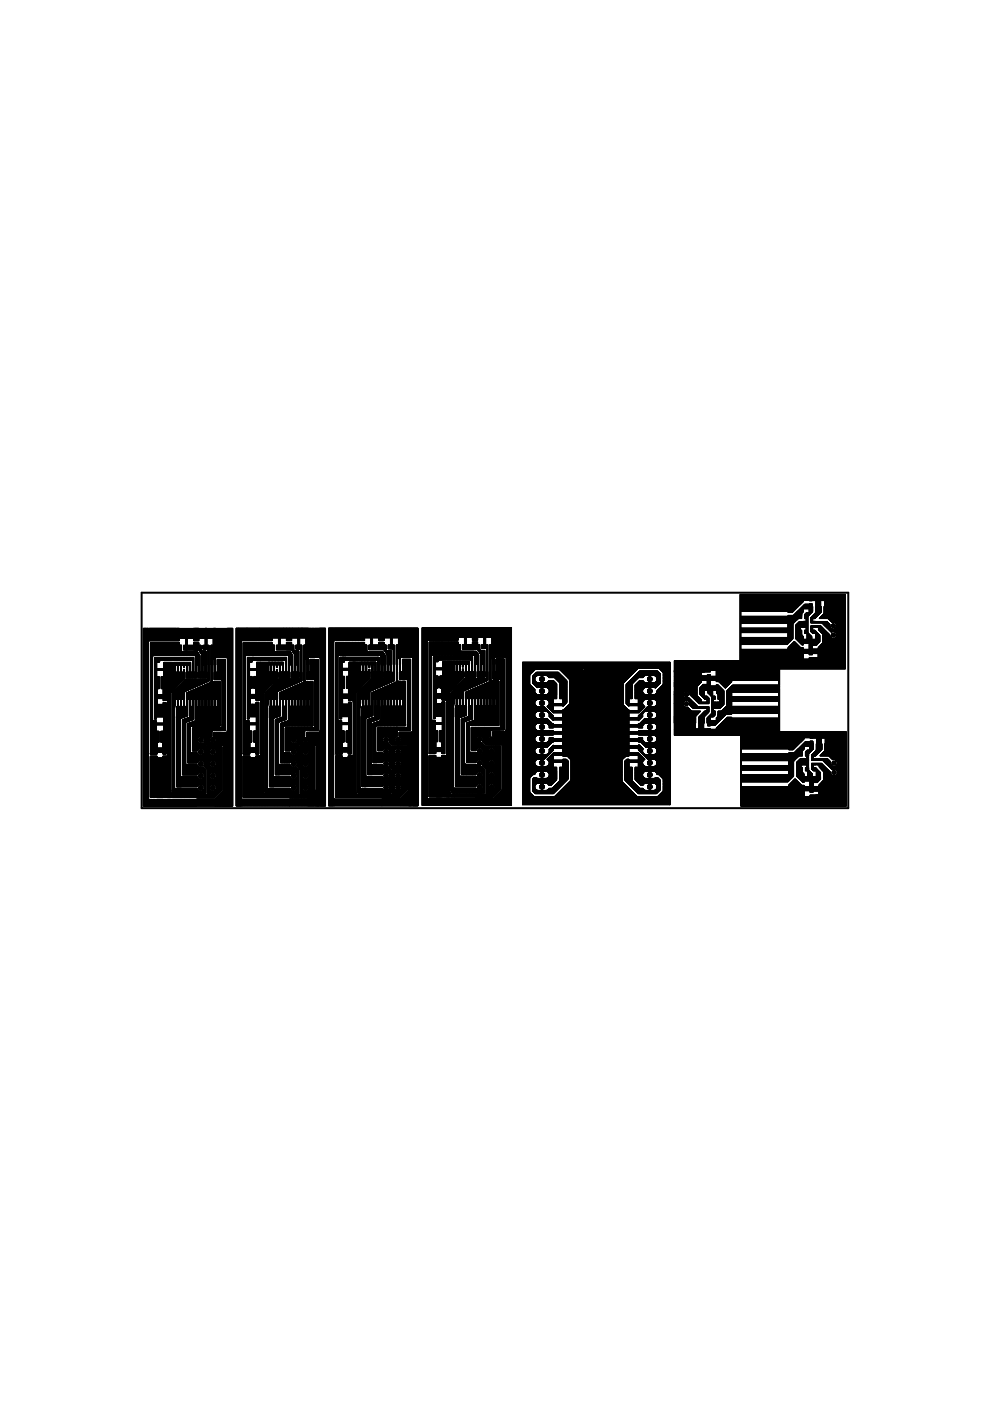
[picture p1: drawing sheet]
<svg xmlns="http://www.w3.org/2000/svg" width="210mm" height="297mm" viewBox="0 0 210 297" stroke-linecap="round" stroke-linejoin="round" font-family="sans-serif">
<path d="M30 125.7h149.9v45.6h-149.9z" fill="none" stroke="#000" stroke-width=".42"/>
<g fill="#000" stroke="#000" stroke-width=".21">
<path d="M30.4 133.2v37.7zM30.4 133.2l.1 37.7zM30.5 133.2v37.7zM30.5 133.2l.1 37.7zM30.6 133.2v37.7zM30.6 133.2l.1 37.7zM30.7 133.2v37.7zM30.7 133.2l.1 37.7zM30.8 133.2v37.7zM30.8 133.2l.1 37.7zM30.9 133.2v37.7zM30.9 133.2l.1 37.7z"/>
<path d="M31 133.2v37.7zM31 133.2l.1 37.7zM31.1 133.2v37.7zM31.1 133.2l.1 37.7zM31.2 133.2v37.7zM31.2 133.2l.1 37.7zM31.3 133.2v37.7zM31.3 133.2l.1 37.7zM31.4 133.2v37.7zM31.4 133.2l.1 37.7zM31.4 133.2l.1 26.9zM31.5 133.2v2.9z"/>
<path d="M31.5 133.2v2.8zM31.5 133.2l.1 2.7zM31.6 133.2v2.7zM31.6 133.2v2.6zM31.6 133.2l.1 2.6zM31.7 133.2v2.6zM31.7 133.2l.1 2.6zM31.8 133.2v2.6zM31.8 133.2l.1 2.6zM31.9 136.2v23.7zM31.9 133.2v2.6zM31.9 136.2l.1 23.7z"/>
<path d="M31.9 133.2l.1 2.6zM32 136.2v23.7zM32 133.2v2.6zM32 136.2l.1 23.7zM32 133.2l.1 2.6zM32.1 136.2v23.7zM32.1 133.2v2.6zM32.1 136.2l.1 23.7zM32.1 133.2l.1 2.6zM32.2 136.2v23.7zM32.2 133.2v2.6zM32.2 136.2l.1 23.7z"/>
<path d="M32.2 133.2l.1 2.6zM32.3 136.2v23.7zM32.3 133.2v2.6zM32.3 136.2l.1 23.7zM32.3 133.2l.1 2.6zM32.3 136.2l.1 3zM32.4 136.2v2.9zM32.4 133.2v2.6zM32.4 136.2v2.8zM32.4 136.3l.1 2.7zM32.4 133.2l.1 2.6zM32.5 136.2v2.8z"/>
<path d="M32.5 133.2v2.6zM32.5 136.2l.1 2.8zM32.5 133.2l.1 2.6zM32.6 136.2v2.8zM32.6 133.2v2.6zM32.6 136.2l.1 2.8zM32.6 133.2l.1 2.6zM32.7 136.2v2.8zM32.7 133.2v2.6zM32.7 136.2l.1 2.8zM32.7 133.2l.1 2.6zM32.8 139.4v13z"/>
<path d="M32.8 136.2v2.8zM32.8 133.2v2.6zM32.8 139.4l.1 13zM32.8 136.2l.1 2.8zM32.8 133.2l.1 2.6zM32.9 139.4v13zM32.9 136.2v2.8zM32.9 133.2v2.6zM32.9 139.4l.1 13zM32.9 136.2l.1 2.8zM32.9 133.2l.1 2.6zM33 139.4v13z"/>
<path d="M33 136.2v2.8zM33 133.2v2.6zM33 139.4l.1 13zM33 136.2l.1 2.8zM33 133.2l.1 2.6zM33.1 139.4v13zM33.1 136.2v2.8zM33.1 133.2v2.6zM33.1 139.4l.1 13zM33.1 136.2l.1 2.8zM33.1 133.2l.1 2.6zM33.2 139.4v12.6z"/>
<path d="M33.2 136.2v2.8zM33.2 133.2v2.6zM33.2 139.4l.1 1zM33.2 136.2l.1 2.8zM33.2 133.2l.1 2.6zM33.3 139.4v1zM33.3 136.2v2.8zM33.3 133.2v2.6zM33.3 139.4l.1 1zM33.3 136.2l.1 2.8zM33.3 133.2l.1 2.6zM33.4 139.4v1z"/>
<path d="M33.4 136.2v2.8zM33.4 133.2v2.6zM33.4 139.4l.1 1zM33.4 136.2l.1 2.8zM33.4 133.2l.1 2.6zM33.5 139.4v1zM33.5 136.2v2.8zM33.5 133.2v2.6zM33.5 139.4l.1 1zM33.5 136.2l.1 2.8zM33.5 133.2l.1 2.6zM33.6 139.4v1z"/>
<path d="M33.6 136.2v2.8zM33.6 133.2v2.6zM33.6 139.4l.1 1zM33.6 136.2l.1 2.8zM33.6 133.2l.1 2.6zM33.7 139.4v1zM33.7 136.2v2.8zM33.7 133.2v2.6zM33.7 139.4l.1 1zM33.7 136.2l.1 2.8zM33.7 133.2l.1 2.6zM33.7 139.4l.1 .8z"/>
<path d="M33.8 139.4v.7zM33.8 136.2v2.8zM33.8 133.2v2.6zM33.8 139.4l.1 .7zM33.8 136.2l.1 2.8zM33.8 133.2l.1 2.6zM33.9 139.4v.7zM33.9 136.2v2.8zM33.9 133.2v2.6zM33.9 139.4l.1 .7zM33.9 136.2l.1 2.8zM33.9 133.2l.1 2.6z"/>
<path d="M34 139.4v.7zM34 136.2v2.8zM34 133.2v2.6zM34 139.4l.1 .7zM34 136.2l.1 2.8zM34 133.2l.1 2.6zM34.1 139.4v.6zM34.1 136.2v2.8zM34.1 133.2v2.6zM34.1 139.4l.1 .6zM34.1 136.2l.1 2.8zM34.1 133.2l.1 2.6z"/>
<path d="M34.2 139.4v.6zM34.2 136.2v2.8zM34.2 133.2v2.6zM34.2 139.4l.1 .6zM34.2 136.2l.1 2.8zM34.2 133.2l.1 2.6zM34.3 139.4v.6zM34.3 136.2v2.8zM34.3 133.2v2.6zM34.3 139.4l.1 .6zM34.3 136.2l.1 2.8zM34.3 133.2l.1 2.6z"/>
<path d="M34.4 139.4v.6zM34.4 136.2v2.8zM34.4 133.2v2.6zM34.4 139.4l.1 .6zM34.4 136.2l.1 2.8zM34.4 133.2l.1 2.6zM34.5 139.4v.6zM34.5 136.2v2.8zM34.5 133.2v2.6zM34.5 139.4l.1 .6zM34.5 136.2l.1 2.8zM34.5 133.2l.1 2.6z"/>
<path d="M34.6 139.4v.6zM34.6 136.2v2.8zM34.6 133.2v2.6zM34.6 139.4l.1 .6zM34.6 136.2l.1 2.8zM34.6 133.2l.1 2.6zM34.7 139.4v.6zM34.7 136.2v2.8zM34.7 133.2v2.6zM34.7 139.4l.1 .6zM34.7 136.2l.1 2.8zM34.7 133.2l.1 2.6z"/>
<path d="M34.8 139.4v.6zM34.8 136.2v2.8zM34.8 133.2v2.6zM34.8 139.4l.1 .6zM34.8 136.2l.1 2.8zM34.8 133.2l.1 2.6zM34.9 139.4v.6zM34.9 136.2v2.8zM34.9 133.2v2.6zM34.9 139.4l.1 .6zM34.9 136.2l.1 2.8zM34.9 133.2l.1 2.6z"/>
<path d="M35 139.4v.6zM35 136.2v2.8zM35 133.2v2.6zM35 139.4l.1 .6zM35 136.2l.1 2.8zM35 133.2l.1 2.6zM35.1 139.4v.6zM35.1 136.2v2.8zM35.1 133.2v2.6zM35.1 139.4l.1 .6zM35.1 136.2l.1 2.8zM35.1 133.2l.1 2.6z"/>
<path d="M35.2 139.4v.6zM35.2 136.2v2.8zM35.2 133.2v2.6zM35.2 139.4l.1 .6zM35.2 136.2l.1 2.8zM35.2 133.2l.1 2.6zM35.3 139.4v.6zM35.3 136.2v2.8zM35.3 133.2v2.6zM35.3 139.4l.1 .6zM35.3 136.2l.1 2.8zM35.3 133.2l.1 2.6z"/>
<path d="M35.4 139.4v.6zM35.4 136.2v2.8zM35.4 133.2v2.6zM35.4 139.4l.1 .6zM35.4 136.2l.1 2.8zM35.4 133.2l.1 2.6zM35.5 139.4v.6zM35.5 136.2v2.8zM35.5 133.2v2.6zM35.5 139.4l.1 .6zM35.5 136.2l.1 2.8zM35.5 133.2l.1 2.6z"/>
<path d="M35.6 139.4v.6zM35.6 136.2v2.8zM35.6 133.2v2.6zM35.6 139.4l.1 .6zM35.6 136.2l.1 2.8zM35.6 133.2l.1 2.6zM35.7 139.4v.6zM35.7 136.2v2.8zM35.7 133.2v2.6zM35.7 139.4l.1 .6zM35.7 136.2l.1 2.8zM35.7 133.2l.1 2.6z"/>
<path d="M35.8 139.4v.6zM35.8 136.2v2.8zM35.8 133.2v2.6zM35.8 139.4l.1 .6zM35.8 136.2l.1 2.8zM35.8 133.2l.1 2.6zM35.9 139.4v.6zM35.9 136.2v2.8zM35.9 133.2v2.6zM35.9 139.4l.1 .6zM35.9 136.2l.1 2.8zM35.9 133.2l.1 2.6z"/>
<path d="M36 139.4v.6zM36 136.2v2.8zM36 133.2v2.6zM36 139.4l.1 .6zM36 136.2l.1 2.8zM36 133.2l.1 2.6zM36.1 139.4v.6zM36.1 136.2v2.8zM36.1 133.2v2.6zM36.1 139.4l.1 .6zM36.1 136.2l.1 2.8zM36.1 133.2l.1 2.6z"/>
<path d="M36.2 139.4v.6zM36.2 136.2v2.8zM36.2 133.2v2.6zM36.2 139.4l.1 .6zM36.2 136.2l.1 2.8zM36.2 133.2l.1 2.6zM36.3 139.4v.6zM36.3 136.2v2.8zM36.3 133.2v2.6zM36.3 139.4l.1 .6zM36.3 136.2l.1 2.8zM36.3 133.2l.1 2.6z"/>
<path d="M36.4 139.4v.6zM36.4 136.2v2.8zM36.4 133.2v2.6zM36.4 139.4l.1 .6zM36.4 136.2l.1 2.8zM36.4 133.2l.1 2.6zM36.5 139.4v.6zM36.5 136.2v2.8zM36.5 133.2v2.6zM36.5 139.4l.1 .6zM36.5 136.2l.1 2.8zM36.5 133.2l.1 2.6z"/>
<path d="M36.6 139.4v.6zM36.6 136.2v2.8zM36.6 133.2v2.6zM36.6 139.4l.1 .6zM36.6 136.2l.1 2.8zM36.6 133.2l.1 2.6zM36.7 139.4v.6zM36.7 136.2v2.8zM36.7 133.2v2.6zM36.7 139.4l.1 .6zM36.7 136.2l.1 2.8zM36.7 133.2l.1 2.6z"/>
<path d="M36.8 139.4v.6zM36.8 136.2v2.8zM36.8 133.2v2.6zM36.8 139.4l.1 .6zM36.8 136.2l.1 2.8zM36.8 133.2l.1 2.6zM36.9 139.4v.6zM36.9 136.2v2.8zM36.9 133.2v2.6zM36.9 139.4l.1 .6zM36.9 136.2l.1 2.8zM36.9 133.2l.1 2.6z"/>
<path d="M37 139.4v.6zM37 136.2v2.8zM37 133.2v2.6zM37 139.4l.1 .6zM37 136.2l.1 2.8zM37 133.2l.1 2.6zM37.1 139.4v.6zM37.1 136.2v2.8zM37.1 133.2v2.6zM37.1 139.4l.1 .6zM37.1 136.2l.1 2.8zM37.1 133.2l.1 2.6z"/>
<path d="M37.2 139.4v.6zM37.2 136.2v2.8zM37.2 133.2v2.6zM37.2 139.4l.1 .6zM37.2 136.2l.1 2.8zM37.2 133.2l.1 2.6zM37.3 139.4v.6zM37.3 136.2v2.8zM37.3 133.2v2.6zM37.3 139.4l.1 .6zM37.3 136.2l.1 2.8zM37.3 133.2l.1 2.6z"/>
<path d="M37.4 139.4v.6zM37.4 136.2v2.8zM37.4 133.2v2.6zM37.4 139.4l.1 .6zM37.4 136.2l.1 2.8zM37.4 133.2l.1 2.6zM37.5 139.4v.6zM37.5 136.2v2.8zM37.5 133.2v2.6zM37.5 139.4l.1 .6zM37.5 136.2l.1 2.8zM37.5 133.2l.1 2.6z"/>
<path d="M37.6 139.4v.6zM37.6 136.2v2.8zM37.6 133.2v2.6zM37.6 139.4l.1 .6zM37.6 136.2l.1 2.8zM37.6 133.2l.1 2.6zM37.7 139.4v.6zM37.7 136.2v2.8zM37.7 133.2v2.6zM37.7 139.4l.1 .6zM37.7 136.2l.1 2.8zM37.7 133.2l.1 2.6z"/>
<path d="M37.8 139.4v.6zM37.8 136.2v2.8zM37.8 133.2v2.6zM37.8 139.4l.1 .6zM37.8 136.2l.1 2.8zM37.8 133.2l.1 2.6zM37.9 139.4v.6zM37.9 136.2v2.8zM37.9 133.2v2.6zM37.9 139.4l.1 .6zM37.9 136.2l.1 2.8zM37.9 133.2l.1 2.6z"/>
<path d="M38 139.4v.6zM38 136.2v2.8zM38 133.2v2.6zM38 139.4l.1 .6zM38 136.8l.1 2.2zM38 133.2l.1 2.1zM38.1 139.4v.6zM38.1 136.8v2.2zM38.1 133.2v2.1zM38.1 139.4l.1 .6zM38.1 136.8l.1 2.2zM38.1 133.2l.1 2.1z"/>
<path d="M38.2 139.4v.6zM38.2 136.8v2.2zM38.2 133.2v2.1zM38.2 139.4l.1 .6zM38.2 136.8l.1 2.2zM38.2 133.2l.1 2.1zM38.3 139.4v.6zM38.3 136.8v2.2zM38.3 133.2v2.1zM38.3 139.4l.1 .6zM38.3 136.8l.1 2.2zM38.3 133.2l.1 2.1z"/>
<path d="M38.4 139.4v.6zM38.4 136.8v2.2zM38.4 133.2v2.1zM38.4 139.4l.1 .6zM38.4 136.8l.1 2.2zM38.4 133.2l.1 2.1zM38.5 139.4v.6zM38.5 136.8v2.2zM38.5 133.2v2.1zM38.5 138v1zM38.5 139.4l.1 .6zM38.5 138.1l.1 .9z"/>
<path d="M38.5 133.2l.1 2.1zM38.5 138.2l.1 .8zM38.6 139.4v.6zM38.6 138.2v.8zM38.6 133.2v2.1zM38.6 139.4l.1 .6zM38.6 138.2l.1 .8zM38.6 133.2l.1 2.1zM38.7 139.4v.6zM38.7 138.2v.8zM38.7 133.2v2.1zM38.7 139.4l.1 .6z"/>
<path d="M38.7 138.2l.1 .8zM38.7 133.2l.1 2.1zM38.8 139.4v.6zM38.8 138.2v.8zM38.8 133.2v2.1zM38.8 139.4l.1 .6zM38.8 138.2l.1 .8zM38.8 133.2l.1 2.1zM38.9 139.4v.6zM38.9 138.2v.8zM38.9 133.2v2.1zM38.9 136.8v1z"/>
<path d="M38.9 139.4l.1 .6zM38.9 138.2l.1 .8zM38.9 136.8l.1 1zM38.9 133.2l.1 2.1zM39 139.4v.6zM39 138.2v.8zM39 136.8v1zM39 133.2v2.1zM39 139.4l.1 .6zM39 138.2l.1 .8zM39 136.8l.1 1zM39 133.2l.1 2.1z"/>
<path d="M39.1 139.4v.6zM39.1 138.2v.8zM39.1 136.8v1zM39.1 133.2v2.1zM39.1 139.4l.1 .6zM39.1 138.2l.1 .8zM39.1 136.8l.1 1zM39.1 133.2l.1 2.1zM39.2 139.4v.6zM39.2 138.2v.8zM39.2 136.8v1zM39.2 133.2v2.1z"/>
<path d="M39.2 139.4l.1 .6zM39.2 138.2l.1 .8zM39.2 136.8l.1 1zM39.2 133.2l.1 2.1zM39.3 139.4v.6zM39.3 138.2v.8zM39.3 136.8v1zM39.3 133.2v2.1zM39.3 139.4l.1 .6zM39.3 138.2l.1 .8zM39.3 136.8l.1 1zM39.3 133.2l.1 2.1z"/>
<path d="M39.3 133.2l.1 4.6zM39.4 139.4v.6zM39.4 138.2v.8zM39.4 133.2v4.6zM39.4 139.4l.1 .6zM39.4 138.2l.1 .8zM39.4 133.2l.1 4.6zM39.5 139.4v.6zM39.5 138.2v.8zM39.5 133.2v4.6zM39.5 139.4l.1 .6zM39.5 138.2l.1 .8z"/>
<path d="M39.5 133.2l.1 4.6zM39.6 139.4v.6zM39.6 138.2v.8zM39.6 133.2v4.6zM39.6 139.4l.1 .6zM39.6 138.2l.1 .8zM39.6 133.2l.1 4.6zM39.7 139.4v.6zM39.7 138.2v.8zM39.7 133.2v4.6zM39.7 136.8v1zM39.7 133.2v2.1z"/>
<path d="M39.7 139.4l.1 .6zM39.7 138.2l.1 .8zM39.7 136.8l.1 1zM39.7 133.2l.1 2.1zM39.8 139.4v.6zM39.8 138.2v.8zM39.8 136.8v1zM39.8 133.2v2.1zM39.8 139.4l.1 .6zM39.8 138.2l.1 .8zM39.8 136.8l.1 1zM39.8 133.2l.1 2.1z"/>
<path d="M39.9 139.4v.6zM39.9 138.2v.8zM39.9 136.8v1zM39.9 133.2v2.1zM39.9 139.4l.1 .6zM39.9 138.2l.1 .8zM39.9 136.8l.1 1zM39.9 133.2l.1 2.1zM40 139.4v.6zM40 138.2v.8zM40 136.8v1zM40 133.2v2.1z"/>
<path d="M40 139.4l.1 .6zM40 138.2l.1 .8zM40 136.8l.1 1zM40 133.2l.1 2.1zM40.1 139.4v.6zM40.1 138.2v.8zM40.1 136.8v1zM40.1 133.2v2.1zM40.1 139.4l.1 .6zM40.1 138.2l.1 .8zM40.1 136.8l.1 1zM40.1 133.2l.1 2.1z"/>
<path d="M40.2 139.4v.6zM40.2 138.2v.8zM40.2 136.8v1zM40.2 133.2v2.1zM40.2 139.4l.1 .6zM40.2 138.2l.1 .8zM40.2 136.8l.1 1zM40.2 133.2l.1 2.1zM40.3 139.4v.6zM40.3 138.2v.8zM40.3 136.8v1zM40.3 133.2v2.1z"/>
<path d="M40.3 139.4l.1 .6zM40.3 138.2l.1 .8zM40.3 136.8l.1 1zM40.3 133.2l.1 2.1zM40.4 139.4v.6zM40.4 138.2v.8zM40.4 136.8v1zM40.4 133.2v2.1zM40.4 139.4l.1 .6zM40.4 138.2l.1 .8zM40.4 136.8l.1 1zM40.4 133.2l.1 2.1z"/>
<path d="M40.5 139.4v.6zM40.5 138.2v.8zM40.5 136.8v1zM40.5 133.2v2.1zM40.5 139.4l.1 .6zM40.5 138.2l.1 .8zM40.5 136.8l.1 1zM40.5 133.2l.1 2.1zM40.6 139.4v.6zM40.6 138.2v.8zM40.6 136.8v1zM40.6 133.2v2.1z"/>
<path d="M40.6 139.4l.1 .6zM40.6 138.2l.1 .8zM40.6 136.8l.1 1zM40.6 133.2l.1 2.1zM40.7 139.4v.6zM40.7 138.2v.8zM40.7 136.8v1zM40.7 133.2v2.1zM40.7 139.4l.1 .7zM40.7 138.2l.1 .8zM40.7 136.8l.1 1zM40.7 133.2l.1 2.1z"/>
<path d="M40.8 139.4v.7zM40.8 138.2v.8zM40.8 136.8v1zM40.8 133.2v2.1zM40.8 139.4l.1 .7zM40.8 138.2l.1 .8zM40.8 136.8l.1 1zM40.8 133.2l.1 2.1zM40.8 139.4l.1 1.6zM40.9 139.4v4.3zM40.9 138.2v.8zM40.9 136.8v1z"/>
<path d="M40.9 133.2v2.1zM40.9 139.4l.1 4.3zM40.9 138.2l.1 .8zM40.9 136.8l.1 1zM40.9 133.2l.1 2.1zM41 139.4v4.3zM41 138.2v.8zM41 136.8v1zM41 133.2v2.1zM41 139.4l.1 4.3zM41 138.2l.1 .8zM41 136.2l.1 1.6z"/>
<path d="M41 133.2l.1 2.6zM41.1 139.4v4.3zM41.1 138.2v.8zM41.1 136.2v1.6zM41.1 133.2v2.6zM41.1 138.2l.1 .8zM41.1 136.2l.1 1.6zM41.1 133.2l.1 2.6zM41.2 138.2v.8zM41.2 136.2v1.6zM41.2 133.2v2.6zM41.2 138.2l.1 .8z"/>
<path d="M41.2 136.2l.1 1.6zM41.2 133.2l.1 2.6zM41.3 138.2v.8zM41.3 136.2v1.6zM41.3 133.2v2.6zM41.3 138.2l.1 .8zM41.3 136.2l.1 1.6zM41.3 133.2l.1 2.6zM41.4 138.2v.8zM41.4 136.2v1.6zM41.4 133.2v2.6zM41.4 138.2l.1 .8z"/>
<path d="M41.4 136.2l.1 1.6zM41.4 133.2l.1 2.6zM41.5 138.2v.9zM41.5 136.2v1.6zM41.5 133.2v2.6zM41.5 138.2v2.8zM41.5 138.2l.1 5.5zM41.5 136.2l.1 1.6zM41.5 133.2l.1 2.6zM41.6 138.2v5.5zM41.6 136.2v1.6zM41.6 133.2v2.6z"/>
<path d="M41.6 138.2l.1 5.5zM41.6 136.2l.1 1.6zM41.6 133.2l.1 2.6zM41.7 138.2v5.5zM41.7 136.2v1.6zM41.7 133.2v2.6zM41.7 138.2l.1 2.8zM41.7 136.2l.1 1.6zM41.7 133.2l.1 2.6zM41.8 138.2v2.8zM41.8 136.2v1.6zM41.8 133.2v2.6z"/>
<path d="M41.8 138.2l.1 2.8zM41.8 136.2l.1 1.6zM41.8 133.2l.1 2.6zM41.9 138.2v2.8zM41.9 136.2v1.6zM41.9 133.2v2.6zM41.9 138.3v2.7zM41.9 138.3l.1 2.7zM41.9 136.2l.1 1.6zM41.9 133.2l.1 2.6zM42 138.3v2.7zM42 136.2v1.6z"/>
<path d="M42 133.2v2.6zM42 138.4v2.6zM42 138.5l.1 2.5zM42 136.2l.1 1.6zM42 133.2l.1 2.6zM42.1 138.5v2.5zM42.1 136.2v1.6zM42.1 133.2v2.6zM42.1 138.6v2.4zM42.1 138.6l.1 2.4zM42.1 136.2l.1 1.7zM42.1 133.2l.1 2.6z"/>
<path d="M42.1 138.6l.1 5.1zM42.1 136.8l.1 1.1zM42.1 133.2l.1 2.1zM42.2 138.7v5zM42.2 136.8v1.1zM42.2 133.2v2.1zM42.2 136.8v1.2zM42.2 138.8l.1 4.9zM42.2 136.8l.1 1.2zM42.2 133.2l.1 2.1zM42.3 138.9v4.8zM42.3 136.8v1.3z"/>
<path d="M42.3 133.2v2.1zM42.3 138.9l.1 4.8zM42.3 136.8l.1 1.3zM42.3 133.2l.1 2.1zM42.3 136.8l.1 1.4zM42.4 139v4.7zM42.4 136.8v1.4zM42.4 133.2v2.1zM42.4 136.8v1.5zM42.4 136.8l.1 1.5zM42.4 133.2l.1 2.1zM42.5 136.8v1.6z"/>
<path d="M42.5 133.2v2.1zM42.5 136.8v1.7zM42.5 136.8l.1 1.7zM42.5 133.2l.1 2.1zM42.6 136.8v1.7zM42.6 133.2v2.1zM42.6 136.8v1.8zM42.6 137.8l.1 .8zM42.6 133.2l.1 2.1zM42.6 137.9l.1 .7zM42.7 138v.7zM42.7 133.2v2.1z"/>
<path d="M42.7 138l.1 .8zM42.7 133.2l.1 2.1zM42.8 138v.9zM42.8 133.2v2.1zM42.8 138v3zM42.8 138l.1 5.7zM42.8 133.2l.1 2.1zM42.9 138v5.7zM42.9 133.2v2.1zM42.9 138l.1 5.7zM42.9 133.2l.1 2.1zM43 138v5.7z"/>
<path d="M43 133.2v2.1zM43 138l.1 3zM43 136.8l.1 .8zM43 133.2l.1 2.1zM43.1 138v3zM43.1 136.8v.8zM43.1 133.2v2.1zM43.1 138l.1 3zM43.1 136.8l.1 .8zM43.1 133.2l.1 2.1zM43.2 138v3zM43.2 136.8v.8z"/>
<path d="M43.2 133.2v2.1zM43.2 138l.1 3zM43.2 136.8l.1 .8zM43.2 133.2l.1 2.1zM43.3 138v3zM43.3 136.8v.8zM43.3 133.2v2.1zM43.3 138l.1 3zM43.3 136.8l.1 .8zM43.3 133.2l.1 2.1zM43.4 138v3zM43.4 136.8v.8z"/>
<path d="M43.4 133.2v2.1zM43.4 138l.1 3zM43.4 136.8l.1 .8zM43.4 133.2l.1 2.1zM43.5 138v5.7zM43.5 136.8v.8zM43.5 133.2v2.1zM43.5 133.2v4.4zM43.5 138l.1 5.7zM43.5 133.2l.1 4.4zM43.6 138v5.7zM43.6 133.2v4.4z"/>
<path d="M43.6 138l.1 5.7zM43.6 133.2l.1 4.4zM43.7 133.2v4.4zM43.7 133.2l.1 4.4zM43.8 133.2v4.4zM43.8 133.2l.1 4.4zM43.9 136.8v.8zM43.9 133.2v2.1zM43.9 136.8l.1 .8zM43.9 133.2l.1 2.1zM44 136.8v.8zM44 133.2v2.1z"/>
<path d="M44 136.8l.1 .9zM44 133.2l.1 2.1zM44.1 136.8v4.2zM44.1 133.2v2.1zM44.1 136.8l.1 7.7zM44.1 133.2l.1 2.1zM44.2 136.8v7.6zM44.2 133.2v2.1zM44.2 136.8l.1 7.6zM44.2 133.2l.1 2.1zM44.3 136.8v7.6zM44.3 133.2v2.1z"/>
<path d="M44.3 133.2l.1 2.1zM44.4 133.2v2.1zM44.4 133.2l.1 2.1zM44.5 133.2v2.1zM44.5 133.2l.1 2.1zM44.6 133.2v2.1zM44.6 133.2l.1 2.1zM44.7 133.2v2.1zM44.7 136.8l.1 4.2zM44.7 133.2l.1 2.1zM44.7 136.8l.1 17.1zM44.8 136.8v17.1z"/>
<path d="M44.8 133.2v2.1zM44.8 136.8l.1 17.1zM44.8 133.2l.1 2.1zM44.9 136.8v17.1zM44.9 133.2v2.1zM44.9 136.8l.1 17.1zM44.9 133.2l.1 2.1zM45 136.8v3.1zM45 133.2v2.1zM45 136.8v3zM45 136.8l.1 2.9zM45 133.2l.1 2.1z"/>
<path d="M45.1 136.8v2.9zM45.1 133.2v2.1zM45.1 136.8l.1 2.9zM45.1 133.2l.1 2.1zM45.2 136.8v2.9zM45.2 133.2v2.1zM45.2 133.2v6.5zM45.2 133.2l.1 6.5zM45.3 133.2v6.5zM45.3 133.2l.1 6.5zM45.4 133.2v6.6zM45.4 133.2v7.8z"/>
<path d="M45.4 133.2v10.9zM45.4 133.2l.1 10.9zM45.5 133.2v10.9zM45.5 133.2l.1 10.9zM45.6 133.2v10.9zM45.6 133.2l.1 10.9zM45.6 133.2l.1 6.3zM45.7 133.2v6.3zM45.7 133.2v6.2zM45.7 133.2l.1 6.2zM45.8 133.2v6.2zM45.8 133.2l.1 6.2z"/>
<path d="M45.9 133.2v6.2zM45.9 133.2l.1 6.2zM46 133.2v6.2zM46 133.2l.1 6.2zM46 139.8l.1 1.2zM46.1 139.8v4.3zM46.1 133.2v6.2zM46.1 139.8l.1 4.3zM46.1 133.2l.1 6.2zM46.2 139.8v4.3zM46.2 133.2v6.2zM46.2 139.8l.1 4.3z"/>
<path d="M46.2 133.2l.1 6.2zM46.3 139.8v4.3zM46.3 133.2v6.2zM46.3 139.8l.1 4.3zM46.3 133.2l.1 6.2zM46.4 139.8v4.3zM46.4 133.2v6.2zM46.4 139.8l.1 4.3zM46.4 133.2l.1 6.2zM46.5 139.8v4.3zM46.5 133.2v6.2zM46.5 139.8l.1 4.3z"/>
<path d="M46.5 133.2l.1 6.2zM46.6 139.8v4.3zM46.6 133.2v6.2zM46.6 139.8l.1 4.3zM46.6 133.2l.1 6.2zM46.7 139.8v4.3zM46.7 133.2v6.2zM46.7 139.8l.1 4.3zM46.7 133.2l.1 6.2zM46.8 139.8v4.3zM46.8 133.2v6.2zM46.8 139.8l.1 4.3z"/>
<path d="M46.8 133.2l.1 6.2zM46.9 139.8v4.3zM46.9 133.2v6.2zM46.9 139.8l.1 4.3zM46.9 133.2l.1 6.2zM47 139.8v4.3zM47 133.2v6.2zM47 139.8l.1 4.3zM47 133.2l.1 6.2zM47.1 139.8v4.4zM47.1 133.2v6.2zM47.1 139.8v15.1z"/>
<path d="M47.1 139.8l.1 15.1zM47.1 133.2l.1 6.2zM47.2 139.8v15.1zM47.2 133.2v6.2zM47.2 139.8l.1 15.1zM47.2 133.2l.1 6.2zM47.3 139.8v15.1zM47.3 133.2v6.2zM47.3 139.8l.1 15.1zM47.3 133.2l.1 6.2zM47.4 139.8v15.1zM47.4 133.2v6.2z"/>
<path d="M47.4 139.8l.1 15.1zM47.4 133.2l.1 6.2zM47.5 139.8v15.1zM47.5 133.2v6.2zM47.5 139.8l.1 15.1zM47.5 133.2l.1 6.2zM47.6 139.8v15.1zM47.6 133.2v6.2zM47.6 139.8l.1 15.1zM47.6 133.2l.1 6.2zM47.7 139.8v15.1zM47.7 133.2v6.2z"/>
<path d="M47.7 139.8l.1 15.1zM47.7 133.2l.1 6.2zM47.8 139.8v15.1zM47.8 133.2v6.2zM47.8 133.2l.1 6.2zM47.9 133.2v6.2zM47.9 133.2l.1 6.2zM48 133.2v6.2zM48 133.2l.1 6.2zM48.1 133.2v6.2zM48.1 133.2l.1 6.2zM48.2 133.2v6.3z"/>
<path d="M48.2 133.2v37.7zM48.2 133.2l.1 37.7zM48.3 133.2v37.7zM48.3 133.2l.1 37.7zM48.4 133.2v37.7zM48.4 133.2l.1 37.7zM48.5 133.2v37.7zM48.5 133.2l.1 37.7zM48.6 133.2v37.7zM48.6 133.2l.1 37.7zM48.7 133.2v37.7zM48.7 133.2l.1 37.7z"/>
<path d="M48.8 133.2v37.7zM48.8 133.2l.1 37.7zM48.9 133.2v37.7zM48.9 133.2l.1 37.7zM49 133.2v37.7zM49 133.2l.1 37.7zM49.1 133.2v37.7zM49.1 133.2l.1 37.7zM49.2 133.2v37.7zM49.2 133.2l.1 37.7zM49.3 133.2v37.7zM49.3 133.2l.1 37.7z"/>
<path d="M50.1 133.2v37.7zM50.1 133.2l.1 37.7zM50.2 133.2v37.7zM50.2 133.2l.1 37.7zM50.3 133.2v37.7zM50.3 133.2l.1 37.7zM50.4 133.2v37.7zM50.4 133.2l.1 37.7zM50.5 133.2v37.7zM50.5 133.2l.1 37.7zM50.6 133.2v37.7zM50.6 133.2l.1 37.7z"/>
<path d="M50.7 133.2v37.7zM50.7 133.2l.1 37.7zM50.8 133.2v37.7zM50.8 133.2l.1 37.7zM50.9 133.2v37.7zM50.9 133.2l.1 37.7zM51 133.2v37.7zM51 133.2l.1 37.7zM51.1 133.2v37.7zM51.1 133.2l.1 26.9zM51.1 133.2l.1 2.8zM51.2 133.2v2.7z"/>
<path d="M51.2 133.2l.1 2.6zM51.3 133.2v2.6zM51.3 133.2l.1 2.6zM51.4 133.2v2.6zM51.4 133.2l.1 2.6zM51.5 133.2v2.6zM51.5 133.2l.1 2.6zM51.5 136.2l.1 23.7zM51.6 136.2v23.7zM51.6 133.2v2.6zM51.6 136.2l.1 23.7zM51.6 133.2l.1 2.6z"/>
<path d="M51.7 136.2v23.7zM51.7 133.2v2.6zM51.7 136.2l.1 23.7zM51.7 133.2l.1 2.6zM51.8 136.2v23.7zM51.8 133.2v2.6zM51.8 136.2l.1 23.7zM51.8 133.2l.1 2.6zM51.9 136.2v23.7zM51.9 133.2v2.6zM51.9 136.2l.1 23.7zM51.9 133.2l.1 2.6z"/>
<path d="M52 136.2v23.7zM52 133.2v2.6zM52 136.2l.1 3zM52 133.2l.1 2.6zM52 136.2l.1 2.9zM52.1 136.2v2.8zM52.1 133.2v2.6zM52.1 136.2l.1 2.8zM52.1 133.2l.1 2.6zM52.2 136.2v2.8zM52.2 133.2v2.6zM52.2 136.2l.1 2.8z"/>
<path d="M52.2 133.2l.1 2.6zM52.3 136.2v2.8zM52.3 133.2v2.6zM52.3 136.2l.1 2.8zM52.3 133.2l.1 2.6zM52.4 136.2v2.8zM52.4 133.2v2.6zM52.4 136.2l.1 2.8zM52.4 133.2l.1 2.6zM52.4 139.4l.1 13zM52.5 139.4v13zM52.5 136.2v2.8z"/>
<path d="M52.5 133.2v2.6zM52.5 139.4l.1 13zM52.5 136.2l.1 2.8zM52.5 133.2l.1 2.6zM52.6 139.4v13zM52.6 136.2v2.8zM52.6 133.2v2.6zM52.6 139.4l.1 13zM52.6 136.2l.1 2.8zM52.6 133.2l.1 2.6zM52.7 139.4v13zM52.7 136.2v2.8z"/>
<path d="M52.7 133.2v2.6zM52.7 139.4l.1 13zM52.7 136.2l.1 2.8zM52.7 133.2l.1 2.6zM52.8 139.4v13zM52.8 136.2v2.8zM52.8 133.2v2.6zM52.8 139.4l.1 13zM52.8 136.2l.1 2.8zM52.8 133.2l.1 2.6zM52.8 139.4l.1 12.6zM52.9 139.4v12.6z"/>
<path d="M52.9 136.2v2.8zM52.9 133.2v2.6zM52.9 139.4v1zM52.9 139.4l.1 1zM52.9 136.2l.1 2.8zM52.9 133.2l.1 2.6zM53 139.4v1zM53 136.2v2.8zM53 133.2v2.6zM53 139.4l.1 1zM53 136.2l.1 2.8zM53 133.2l.1 2.6z"/>
<path d="M53.1 139.4v1zM53.1 136.2v2.8zM53.1 133.2v2.6zM53.1 139.4l.1 1zM53.1 136.2l.1 2.8zM53.1 133.2l.1 2.6zM53.2 139.4v1zM53.2 136.2v2.8zM53.2 133.2v2.6zM53.2 139.4l.1 1zM53.2 136.2l.1 2.8zM53.2 133.2l.1 2.6z"/>
<path d="M53.3 139.4v1zM53.3 136.2v2.8zM53.3 133.2v2.6zM53.3 139.4l.1 1zM53.3 136.2l.1 2.8zM53.3 133.2l.1 2.6zM53.4 139.4v1zM53.4 136.2v2.8zM53.4 133.2v2.6zM53.4 139.4l.1 .7zM53.4 136.2l.1 2.8zM53.4 133.2l.1 2.6z"/>
<path d="M53.5 139.4v.7zM53.5 136.2v2.8zM53.5 133.2v2.6zM53.5 139.4l.1 .7zM53.5 136.2l.1 2.8zM53.5 133.2l.1 2.6zM53.5 139.4l.1 .6zM53.6 139.4v.6zM53.6 136.2v2.8zM53.6 133.2v2.6zM53.6 139.4l.1 .6zM53.6 136.2l.1 2.8z"/>
<path d="M53.6 133.2l.1 2.6zM53.7 139.4v.6zM53.7 136.2v2.8zM53.7 133.2v2.6zM53.7 139.4l.1 .6zM53.7 136.2l.1 2.8zM53.7 133.2l.1 2.6zM53.8 139.4v.6zM53.8 136.2v2.8zM53.8 133.2v2.6zM53.8 139.4l.1 .6zM53.8 136.2l.1 2.8z"/>
<path d="M53.8 133.2l.1 2.6zM53.9 139.4v.6zM53.9 136.2v2.8zM53.9 133.2v2.6zM53.9 139.4l.1 .6zM53.9 136.2l.1 2.8zM53.9 133.2l.1 2.6zM54 139.4v.6zM54 136.2v2.8zM54 133.2v2.6zM54 139.4l.1 .6zM54 136.2l.1 2.8z"/>
<path d="M54 133.2l.1 2.6zM54.1 139.4v.6zM54.1 136.2v2.8zM54.1 133.2v2.6zM54.1 139.4l.1 .6zM54.1 136.2l.1 2.8zM54.1 133.2l.1 2.6zM54.2 139.4v.6zM54.2 136.2v2.8zM54.2 133.2v2.6zM54.2 139.4l.1 .6zM54.2 136.2l.1 2.8z"/>
<path d="M54.2 133.2l.1 2.6zM54.3 139.4v.6zM54.3 136.2v2.8zM54.3 133.2v2.6zM54.3 139.4l.1 .6zM54.3 136.2l.1 2.8zM54.3 133.2l.1 2.6zM54.4 139.4v.6zM54.4 136.2v2.8zM54.4 133.2v2.6zM54.4 139.4l.1 .6zM54.4 136.2l.1 2.8z"/>
<path d="M54.4 133.2l.1 2.6zM54.5 139.4v.6zM54.5 136.2v2.8zM54.5 133.2v2.6zM54.5 139.4l.1 .6zM54.5 136.2l.1 2.8zM54.5 133.2l.1 2.6zM54.6 139.4v.6zM54.6 136.2v2.8zM54.6 133.2v2.6zM54.6 139.4l.1 .6zM54.6 136.2l.1 2.8z"/>
<path d="M54.6 133.2l.1 2.6zM54.7 139.4v.6zM54.7 136.2v2.8zM54.7 133.2v2.6zM54.7 139.4l.1 .6zM54.7 136.2l.1 2.8zM54.7 133.2l.1 2.6zM54.8 139.4v.6zM54.8 136.2v2.8zM54.8 133.2v2.6zM54.8 139.4l.1 .6zM54.8 136.2l.1 2.8z"/>
<path d="M54.8 133.2l.1 2.6zM54.9 139.4v.6zM54.9 136.2v2.8zM54.9 133.2v2.6zM54.9 139.4l.1 .6zM54.9 136.2l.1 2.8zM54.9 133.2l.1 2.6zM55 139.4v.6zM55 136.2v2.8zM55 133.2v2.6zM55 139.4l.1 .6zM55 136.2l.1 2.8z"/>
<path d="M55 133.2l.1 2.6zM55.1 139.4v.6zM55.1 136.2v2.8zM55.1 133.2v2.6zM55.1 139.4l.1 .6zM55.1 136.2l.1 2.8zM55.1 133.2l.1 2.6zM55.2 139.4v.6zM55.2 136.2v2.8zM55.2 133.2v2.6zM55.2 139.4l.1 .6zM55.2 136.2l.1 2.8z"/>
<path d="M55.2 133.2l.1 2.6zM55.3 139.4v.6zM55.3 136.2v2.8zM55.3 133.2v2.6zM55.3 139.4l.1 .6zM55.3 136.2l.1 2.8zM55.3 133.2l.1 2.6zM55.4 139.4v.6zM55.4 136.2v2.8zM55.4 133.2v2.6zM55.4 139.4l.1 .6zM55.4 136.2l.1 2.8z"/>
<path d="M55.4 133.2l.1 2.6zM55.5 139.4v.6zM55.5 136.2v2.8zM55.5 133.2v2.6zM55.5 139.4l.1 .6zM55.5 136.2l.1 2.8zM55.5 133.2l.1 2.6zM55.6 139.4v.6zM55.6 136.2v2.8zM55.6 133.2v2.6zM55.6 139.4l.1 .6zM55.6 136.2l.1 2.8z"/>
<path d="M55.6 133.2l.1 2.6zM55.7 139.4v.6zM55.7 136.2v2.8zM55.7 133.2v2.6zM55.7 139.4l.1 .6zM55.7 136.2l.1 2.8zM55.7 133.2l.1 2.6zM55.8 139.4v.6zM55.8 136.2v2.8zM55.8 133.2v2.6zM55.8 139.4l.1 .6zM55.8 136.2l.1 2.8z"/>
<path d="M55.8 133.2l.1 2.6zM55.9 139.4v.6zM55.9 136.2v2.8zM55.9 133.2v2.6zM55.9 139.4l.1 .6zM55.9 136.2l.1 2.8zM55.9 133.2l.1 2.6zM56 139.4v.6zM56 136.2v2.8zM56 133.2v2.6zM56 139.4l.1 .6zM56 136.2l.1 2.8z"/>
<path d="M56 133.2l.1 2.6zM56.1 139.4v.6zM56.1 136.2v2.8zM56.1 133.2v2.6zM56.1 139.4l.1 .6zM56.1 136.2l.1 2.8zM56.1 133.2l.1 2.6zM56.2 139.4v.6zM56.2 136.2v2.8zM56.2 133.2v2.6zM56.2 139.4l.1 .6zM56.2 136.2l.1 2.8z"/>
<path d="M56.2 133.2l.1 2.6zM56.3 139.4v.6zM56.3 136.2v2.8zM56.3 133.2v2.6zM56.3 139.4l.1 .6zM56.3 136.2l.1 2.8zM56.3 133.2l.1 2.6zM56.4 139.4v.6zM56.4 136.2v2.8zM56.4 133.2v2.6zM56.4 139.4l.1 .6zM56.4 136.2l.1 2.8z"/>
<path d="M56.4 133.2l.1 2.6zM56.5 139.4v.6zM56.5 136.2v2.8zM56.5 133.2v2.6zM56.5 139.4l.1 .6zM56.5 136.2l.1 2.8zM56.5 133.2l.1 2.6zM56.6 139.4v.6zM56.6 136.2v2.8zM56.6 133.2v2.6zM56.6 139.4l.1 .6zM56.6 136.2l.1 2.8z"/>
<path d="M56.6 133.2l.1 2.6zM56.7 139.4v.6zM56.7 136.2v2.8zM56.7 133.2v2.6zM56.7 139.4l.1 .6zM56.7 136.2l.1 2.8zM56.7 133.2l.1 2.6zM56.8 139.4v.6zM56.8 136.2v2.8zM56.8 133.2v2.6zM56.8 139.4l.1 .6zM56.8 136.2l.1 2.8z"/>
<path d="M56.8 133.2l.1 2.6zM56.9 139.4v.6zM56.9 136.2v2.8zM56.9 133.2v2.6zM56.9 139.4l.1 .6zM56.9 136.2l.1 2.8zM56.9 133.2l.1 2.6zM57 139.4v.6zM57 136.2v2.8zM57 133.2v2.6zM57 139.4l.1 .6zM57 136.2l.1 2.8z"/>
<path d="M57 133.2l.1 2.6zM57.1 139.4v.6zM57.1 136.2v2.8zM57.1 133.2v2.6zM57.1 139.4l.1 .6zM57.1 136.2l.1 2.8zM57.1 133.2l.1 2.6zM57.2 139.4v.6zM57.2 136.2v2.8zM57.2 133.2v2.6zM57.2 139.4l.1 .6zM57.2 136.2l.1 2.8z"/>
<path d="M57.2 133.2l.1 2.6zM57.3 139.4v.6zM57.3 136.2v2.8zM57.3 133.2v2.6zM57.3 139.4l.1 .6zM57.3 136.2l.1 2.8zM57.3 133.2l.1 2.6zM57.4 139.4v.6zM57.4 136.2v2.8zM57.4 133.2v2.6zM57.4 139.4l.1 .6zM57.4 136.2l.1 2.8z"/>
<path d="M57.4 133.2l.1 2.6zM57.5 139.4v.6zM57.5 136.2v2.8zM57.5 133.2v2.6zM57.5 139.4l.1 .6zM57.5 136.2l.1 2.8zM57.5 133.2l.1 2.6zM57.6 139.4v.6zM57.6 136.2v2.8zM57.6 133.2v2.6zM57.6 139.4l.1 .6zM57.6 136.2l.1 2.8z"/>
<path d="M57.6 133.2l.1 2.6zM57.7 139.4v.6zM57.7 136.2v2.8zM57.7 133.2v2.6zM57.7 136.8v2.2zM57.7 133.2v2zM57.7 139.4l.1 .6zM57.7 136.8l.1 2.2zM57.7 133.2l.1 2zM57.8 139.4v.6zM57.8 136.8v2.2zM57.8 133.2v2z"/>
<path d="M57.8 139.4l.1 .6zM57.8 136.8l.1 2.2zM57.8 133.2l.1 2zM57.9 139.4v.6zM57.9 136.8v2.2zM57.9 133.2v2zM57.9 139.4l.1 .6zM57.9 136.8l.1 2.2zM57.9 133.2l.1 2zM58 139.4v.6zM58 136.8v2.2zM58 133.2v2z"/>
<path d="M58 139.4l.1 .6zM58 136.8l.1 2.2zM58 133.2l.1 2zM58.1 139.4v.6zM58.1 136.8v2.2zM58.1 133.2v2zM58.1 139.4l.1 .6zM58.1 136.8l.1 2.2zM58.1 133.2l.1 2zM58.2 139.4v.6zM58.2 138v1zM58.2 133.2v2z"/>
<path d="M58.2 139.4l.1 .6zM58.2 138.1l.1 .9zM58.2 133.2l.1 2zM58.3 139.4v.6zM58.3 138.2v.8zM58.3 133.2v2zM58.3 139.4l.1 .6zM58.3 138.2l.1 .8zM58.3 133.2l.1 2zM58.4 139.4v.6zM58.4 138.2v.8zM58.4 133.2v2z"/>
<path d="M58.4 139.4l.1 .6zM58.4 138.2l.1 .8zM58.4 133.2l.1 2zM58.5 139.4v.6zM58.5 138.2v.8zM58.5 133.2v2zM58.5 139.4l.1 .6zM58.5 138.2l.1 .8zM58.5 133.2l.1 2zM58.6 139.4v.6zM58.6 138.2v.8zM58.6 136.8v1z"/>
<path d="M58.6 133.2v2zM58.6 139.4l.1 .6zM58.6 138.2l.1 .8zM58.6 136.8l.1 1zM58.6 133.2l.1 2zM58.7 139.4v.6zM58.7 138.2v.8zM58.7 136.8v1zM58.7 133.2v2zM58.7 139.4l.1 .6zM58.7 138.2l.1 .8zM58.7 136.8l.1 1z"/>
<path d="M58.7 133.2l.1 2zM58.8 139.4v.6zM58.8 138.2v.8zM58.8 136.8v1zM58.8 133.2v2zM58.8 139.4l.1 .6zM58.8 138.2l.1 .8zM58.8 136.8l.1 1zM58.8 133.2l.1 2zM58.9 139.4v.6zM58.9 138.2v.8zM58.9 136.8v1z"/>
<path d="M58.9 133.2v2zM58.9 139.4l.1 .6zM58.9 138.2l.1 .8zM58.9 136.8l.1 1zM58.9 133.2l.1 2zM59 139.4v.6zM59 138.2v.8zM59 136.8v1zM59 133.2v2zM59 139.4l.1 .6zM59 138.2l.1 .8zM59 136.8l.1 1z"/>
<path d="M59 133.2l.1 2zM59 133.2l.1 4.6zM59.1 139.4v.6zM59.1 138.2v.8zM59.1 133.2v4.6zM59.1 139.4l.1 .6zM59.1 138.2l.1 .8zM59.1 133.2l.1 4.6zM59.2 139.4v.6zM59.2 138.2v.8zM59.2 133.2v4.6zM59.2 139.4l.1 .6z"/>
<path d="M59.2 138.2l.1 .8zM59.2 133.2l.1 4.6zM59.3 139.4v.6zM59.3 138.2v.8zM59.3 133.2v4.6zM59.3 139.4l.1 .6zM59.3 138.2l.1 .8zM59.3 133.2l.1 4.6zM59.4 139.4v.6zM59.4 138.2v.8zM59.4 133.2v4.6zM59.4 136.8v1z"/>
<path d="M59.4 133.2v2zM59.4 139.4l.1 .6zM59.4 138.2l.1 .8zM59.4 136.8l.1 1zM59.4 133.2l.1 2zM59.5 139.4v.6zM59.5 138.2v.8zM59.5 136.8v1zM59.5 133.2v2zM59.5 139.4l.1 .6zM59.5 138.2l.1 .8zM59.5 136.8l.1 1z"/>
<path d="M59.5 133.2l.1 2zM59.6 139.4v.6zM59.6 138.2v.8zM59.6 136.8v1zM59.6 133.2v2zM59.6 139.4l.1 .6zM59.6 138.2l.1 .8zM59.6 136.8l.1 1zM59.6 133.2l.1 2zM59.7 139.4v.6zM59.7 138.2v.8zM59.7 136.8v1z"/>
<path d="M59.7 133.2v2zM59.7 139.4l.1 .6zM59.7 138.2l.1 .8zM59.7 136.8l.1 1zM59.7 133.2l.1 2zM59.8 139.4v.6zM59.8 138.2v.8zM59.8 136.8v1zM59.8 133.2v2zM59.8 139.4l.1 .6zM59.8 138.2l.1 .8zM59.8 136.8l.1 1z"/>
<path d="M59.8 133.2l.1 2zM59.9 139.4v.6zM59.9 138.2v.8zM59.9 136.8v1zM59.9 133.2v2zM59.9 139.4l.1 .6zM59.9 138.2l.1 .8zM59.9 136.8l.1 1zM59.9 133.2l.1 2zM60 139.4v.6zM60 138.2v.8zM60 136.8v1z"/>
<path d="M60 133.2v2zM60 139.4l.1 .6zM60 138.2l.1 .8zM60 136.8l.1 1zM60 133.2l.1 2zM60.1 139.4v.6zM60.1 138.2v.8zM60.1 136.8v1zM60.1 133.2v2zM60.1 139.4l.1 .6zM60.1 138.2l.1 .8zM60.1 136.8l.1 1z"/>
<path d="M60.1 133.2l.1 2zM60.2 139.4v.6zM60.2 138.2v.8zM60.2 136.8v1zM60.2 133.2v2zM60.2 139.4l.1 .6zM60.2 138.2l.1 .8zM60.2 136.8l.1 1zM60.2 133.2l.1 2zM60.3 139.4v.6zM60.3 138.2v.8zM60.3 136.8v1z"/>
<path d="M60.3 133.2v2zM60.3 139.4l.1 .6zM60.3 138.2l.1 .8zM60.3 136.8l.1 1zM60.3 133.2l.1 2zM60.4 139.4v.6zM60.4 138.2v.8zM60.4 136.8v1zM60.4 133.2v2zM60.4 139.4l.1 .6zM60.4 138.2l.1 .8zM60.4 136.8l.1 1z"/>
<path d="M60.4 133.2l.1 2zM60.5 139.4v.7zM60.5 138.2v.8zM60.5 136.8v1zM60.5 133.2v2zM60.5 139.4l.1 1.5zM60.5 138.2l.1 .8zM60.5 136.8l.1 1zM60.5 133.2l.1 2zM60.5 139.4l.1 4.3zM60.6 139.4v4.3zM60.6 138.2v.8z"/>
<path d="M60.6 136.8v1zM60.6 133.2v2zM60.6 139.4l.1 4.3zM60.6 138.2l.1 .8zM60.6 136.8l.1 1zM60.6 133.2l.1 2zM60.7 139.4v4.3zM60.7 138.2v.8zM60.7 136.8v1zM60.7 133.2v2zM60.7 136.2v1.6zM60.7 133.2v2.6z"/>
<path d="M60.7 139.4l.1 4.3zM60.7 138.2l.1 .8zM60.7 136.2l.1 1.6zM60.7 133.2l.1 2.6zM60.8 138.2v.8zM60.8 136.2v1.6zM60.8 133.2v2.6zM60.8 138.2l.1 .8zM60.8 136.2l.1 1.6zM60.8 133.2l.1 2.6zM60.9 138.2v.8zM60.9 136.2v1.6z"/>
<path d="M60.9 133.2v2.6zM60.9 138.2l.1 .8zM60.9 136.2l.1 1.6zM60.9 133.2l.1 2.6zM61 138.2v.8zM61 136.2v1.6zM61 133.2v2.6zM61 138.2l.1 .8zM61 136.2l.1 1.6zM61 133.2l.1 2.6zM61.1 138.2v.8zM61.1 136.2v1.6z"/>
<path d="M61.1 133.2v2.6zM61.1 138.2l.1 .8zM61.1 136.2l.1 1.6zM61.1 133.2l.1 2.6zM61.2 138.2v.9zM61.2 136.2v1.6zM61.2 133.2v2.6zM61.2 138.2v2.7zM61.2 138.2v5.5zM61.2 138.2l.1 5.5zM61.2 136.2l.1 1.6zM61.2 133.2l.1 2.6z"/>
<path d="M61.3 138.2v5.5zM61.3 136.2v1.6zM61.3 133.2v2.6zM61.3 138.2l.1 5.5zM61.3 136.2l.1 1.6zM61.3 133.2l.1 2.6zM61.4 138.2v5.5zM61.4 136.2v1.6zM61.4 133.2v2.6zM61.4 138.2v2.7zM61.4 138.2l.1 2.7zM61.4 136.2l.1 1.6z"/>
<path d="M61.4 133.2l.1 2.6zM61.5 138.2v2.7zM61.5 136.2v1.6zM61.5 133.2v2.6zM61.5 138.2l.1 2.7zM61.5 136.2l.1 1.6zM61.5 133.2l.1 2.6zM61.6 138.2v2.7zM61.6 136.2v1.6zM61.6 133.2v2.6zM61.6 138.3v2.7zM61.6 138.3l.1 2.6z"/>
<path d="M61.6 136.2l.1 1.6zM61.6 133.2l.1 2.6zM61.7 138.3v2.6zM61.7 136.2v1.6zM61.7 133.2v2.6zM61.7 138.4v2.6zM61.7 138.5v2.4zM61.7 138.5l.1 2.4zM61.7 136.2l.1 1.6zM61.7 133.2l.1 2.6zM61.8 138.5v2.5zM61.8 136.2v1.6z"/>
<path d="M61.8 133.2v2.6zM61.8 138.5v2.4zM61.8 138.6v2.3zM61.8 138.6l.1 5.1zM61.8 136.8l.1 1.1zM61.8 133.2l.1 2zM61.8 138.7l.1 5zM61.9 138.7v5zM61.9 136.8v1.2zM61.9 133.2v2zM61.9 138.7l.1 5zM61.9 136.8l.1 1.2z"/>
<path d="M61.9 133.2l.1 2zM61.9 138.8l.1 4.9zM62 138.8v4.9zM62 136.8v1.2zM62 133.2v2zM62 138.9v4.8zM62 136.8v1.3zM62 138.9l.1 4.8zM62 136.8l.1 1.4zM62 133.2l.1 2zM62 139l.1 4.7zM62.1 136.8v1.4z"/>
<path d="M62.1 133.2v2zM62.1 136.8v1.5zM62.1 136.8l.1 1.5zM62.1 133.2l.1 2zM62.2 136.8v1.6zM62.2 133.2v2zM62.2 136.8l.1 1.7zM62.2 133.2l.1 2zM62.3 136.8v1.7zM62.3 133.2v2zM62.3 137.8v.8zM62.3 137.9l.1 .7z"/>
<path d="M62.3 133.2l.1 2zM62.3 137.9l.1 .8zM62.4 138v.7zM62.4 133.2v2zM62.4 137.9v.8zM62.4 138l.1 .8zM62.4 133.2l.1 2zM62.4 138l.1 .9zM62.5 138v2.9zM62.5 133.2v2zM62.5 138v5.7zM62.5 138l.1 5.7z"/>
<path d="M62.5 133.2l.1 2zM62.6 138v5.7zM62.6 133.2v2zM62.6 138l.1 5.7zM62.6 133.2l.1 2zM62.7 138v5.7zM62.7 133.2v2zM62.7 138v3zM62.7 136.8v.8zM62.7 138l.1 3zM62.7 136.8l.1 .8zM62.7 133.2l.1 2z"/>
<path d="M62.8 138v3zM62.8 136.8v.8zM62.8 133.2v2zM62.8 138l.1 3zM62.8 136.8l.1 .8zM62.8 133.2l.1 2zM62.9 138v3zM62.9 136.8v.8zM62.9 133.2v2zM62.9 138l.1 3zM62.9 136.8l.1 .8zM62.9 133.2l.1 2z"/>
<path d="M63 138v3zM63 136.8v.8zM63 133.2v2zM63 138l.1 3zM63 136.8l.1 .8zM63 133.2l.1 2zM63.1 138v3zM63.1 136.8v.8zM63.1 133.2v2zM63.1 138l.1 5.7zM63.1 136.8l.1 .8zM63.1 133.2l.1 2z"/>
<path d="M63.2 138v5.7zM63.2 136.8v.8zM63.2 133.2v2zM63.2 133.2v4.4zM63.2 138l.1 5.7zM63.2 133.2l.1 4.4zM63.3 138v5.7zM63.3 133.2v4.4zM63.3 138l.1 5.7zM63.3 133.2l.1 4.4zM63.4 133.2v4.4zM63.4 133.2l.1 4.4z"/>
<path d="M63.5 133.2v4.4zM63.5 136.8l.1 .8zM63.5 133.2l.1 2zM63.6 136.8v.8zM63.6 133.2v2zM63.6 136.8l.1 .8zM63.6 133.2l.1 2zM63.7 136.8v.8zM63.7 133.2v2zM63.7 136.8l.1 .8zM63.7 133.2l.1 2zM63.7 136.8l.1 .9z"/>
<path d="M63.8 136.8v4.1zM63.8 133.2v2zM63.8 136.8v7.6zM63.8 136.8l.1 7.6zM63.8 133.2l.1 2zM63.9 136.8v7.6zM63.9 133.2v2zM63.9 136.8l.1 7.6zM63.9 133.2l.1 2zM64 136.8v7.6zM64 133.2v2zM64 133.2l.1 2z"/>
<path d="M64.1 133.2v2zM64.1 133.2l.1 2zM64.2 133.2v2zM64.2 133.2l.1 2zM64.3 133.2v2zM64.3 133.2l.1 2zM64.4 133.2v2zM64.4 136.8v4.1zM64.4 136.8l.1 17.1zM64.4 133.2l.1 2zM64.5 136.8v17.1zM64.5 133.2v2z"/>
<path d="M64.5 136.8l.1 17.1zM64.5 133.2l.1 2zM64.6 136.8v17.1zM64.6 133.2v2zM64.6 136.8l.1 17.1zM64.6 133.2l.1 2zM64.6 136.8l.1 3zM64.7 136.8v2.9zM64.7 133.2v2zM64.7 136.8l.1 2.9zM64.7 133.2l.1 2zM64.8 136.8v2.8z"/>
<path d="M64.8 133.2v2zM64.8 136.8l.1 2.8zM64.8 133.2l.1 2zM64.9 136.8v2.8zM64.9 133.2v2zM64.9 133.2v6.4zM64.9 133.2l.1 6.4zM65 133.2v6.5zM65 133.2l.1 6.5zM65 133.2l.1 7.7zM65.1 133.2v10.9zM65.1 133.2l.1 10.9z"/>
<path d="M65.2 133.2v10.9zM65.2 133.2l.1 10.9zM65.3 133.2v10.9zM65.3 133.2v6.3zM65.3 133.2l.1 6.2zM65.4 133.2v6.2zM65.4 133.2l.1 6.2zM65.5 133.2v6.2zM65.5 133.2l.1 6.2zM65.6 133.2v6.2zM65.6 133.2l.1 6.2zM65.7 133.2v6.2z"/>
<path d="M65.7 139.8l.1 1.1zM65.7 133.2l.1 6.2zM65.7 139.8l.1 4.3zM65.8 139.8v4.3zM65.8 133.2v6.2zM65.8 139.8l.1 4.3zM65.8 133.2l.1 6.2zM65.9 139.8v4.3zM65.9 133.2v6.2zM65.9 139.8l.1 4.3zM65.9 133.2l.1 6.2zM66 139.8v4.3z"/>
<path d="M66 133.2v6.2zM66 139.8l.1 4.3zM66 133.2l.1 6.2zM66.1 139.8v4.3zM66.1 133.2v6.2zM66.1 139.8l.1 4.3zM66.1 133.2l.1 6.2zM66.2 139.8v4.3zM66.2 133.2v6.2zM66.2 139.8l.1 4.3zM66.2 133.2l.1 6.2zM66.3 139.8v4.3z"/>
<path d="M66.3 133.2v6.2zM66.3 139.8l.1 4.3zM66.3 133.2l.1 6.2zM66.4 139.8v4.3zM66.4 133.2v6.2zM66.4 139.8l.1 4.3zM66.4 133.2l.1 6.2zM66.5 139.8v4.3zM66.5 133.2v6.2zM66.5 139.8l.1 4.3zM66.5 133.2l.1 6.2zM66.6 139.8v4.3z"/>
<path d="M66.6 133.2v6.2zM66.6 139.8l.1 4.3zM66.6 133.2l.1 6.2zM66.7 139.8v4.3zM66.7 133.2v6.2zM66.7 139.8l.1 4.4zM66.7 133.2l.1 6.2zM66.8 139.8v15.1zM66.8 133.2v6.2zM66.8 139.8l.1 15.1zM66.8 133.2l.1 6.2zM66.9 139.8v15.1z"/>
<path d="M66.9 133.2v6.2zM66.9 139.8l.1 15.1zM66.9 133.2l.1 6.2zM67 139.8v15.1zM67 133.2v6.2zM67 139.8l.1 15.1zM67 133.2l.1 6.2zM67.1 139.8v15.1zM67.1 133.2v6.2zM67.1 139.8l.1 15.1zM67.1 133.2l.1 6.2zM67.2 139.8v15.1z"/>
<path d="M67.2 133.2v6.2zM67.2 139.8l.1 15.1zM67.2 133.2l.1 6.2zM67.3 139.8v15.1zM67.3 133.2v6.2zM67.3 139.8l.1 15.1zM67.3 133.2l.1 6.2zM67.4 139.8v15.1zM67.4 133.2v6.2zM67.4 139.8l.1 15.1zM67.4 133.2l.1 6.2zM67.5 133.2v6.2z"/>
<path d="M67.5 133.2l.1 6.2zM67.6 133.2v6.2zM67.6 133.2l.1 6.2zM67.7 133.2v6.2zM67.7 133.2l.1 6.2zM67.8 133.2v6.2zM67.8 133.2l.1 6.2zM67.8 133.2l.1 6.3zM67.9 133.2v37.7zM67.9 133.2l.1 37.7zM68 133.2v37.7zM68 133.2l.1 37.7z"/>
<path d="M68.1 133.2v37.7zM68.1 133.2l.1 37.7zM68.2 133.2v37.7zM68.2 133.2l.1 37.7zM68.3 133.2v37.7zM68.3 133.2l.1 37.7zM68.4 133.2v37.7zM68.4 133.2l.1 37.7zM68.5 133.2v37.7zM68.5 133.2l.1 37.7zM68.6 133.2v37.7zM68.6 133.2l.1 37.7z"/>
<path d="M68.7 133.2v37.7zM68.7 133.2l.1 37.7zM68.8 133.2v37.7zM68.8 133.2l.1 37.7zM68.9 133.2v37.7zM68.9 133.2l.1 37.7zM69 133.2v37.7zM69.7 133.2v37.7zM69.7 133.2l.1 37.7zM69.8 133.2v37.7zM69.8 133.2l.1 37.7zM69.9 133.2v37.7z"/>
<path d="M69.9 133.2l.1 37.7zM70 133.2v37.7zM70 133.2l.1 37.7zM70.1 133.2v37.7zM70.1 133.2l.1 37.7zM70.2 133.2v37.7zM70.2 133.2l.1 37.7zM70.3 133.2v37.7zM70.3 133.2l.1 37.7zM70.4 133.2v37.7zM70.4 133.2l.1 37.7zM70.5 133.2v37.7z"/>
<path d="M70.5 133.2l.1 37.7zM70.6 133.2v37.7zM70.6 133.2l.1 37.7zM70.7 133.2v37.7zM70.7 133.2l.1 26.9zM70.7 133.2l.1 2.8zM70.8 133.2v2.7zM70.8 133.2v2.6zM70.8 133.2l.1 2.6zM70.9 133.2v2.6zM70.9 133.2l.1 2.6zM71 133.2v2.6z"/>
<path d="M71 133.2l.1 2.6zM71.1 133.2v2.6zM71.1 133.2l.1 2.6zM71.1 136.2l.1 23.7zM71.2 136.2v23.7zM71.2 133.2v2.6zM71.2 136.2l.1 23.7zM71.2 133.2l.1 2.6zM71.3 136.2v23.7zM71.3 133.2v2.6zM71.3 136.2l.1 23.7zM71.3 133.2l.1 2.6z"/>
<path d="M71.4 136.2v23.7zM71.4 133.2v2.6zM71.4 136.2l.1 23.7zM71.4 133.2l.1 2.6zM71.5 136.2v23.7zM71.5 133.2v2.6zM71.5 136.2l.1 23.7zM71.5 133.2l.1 2.6zM71.6 136.2v23.7zM71.6 133.2v2.6zM71.6 136.2l.1 2.9zM71.6 133.2l.1 2.6z"/>
<path d="M71.6 136.2l.1 2.8zM71.7 136.2v2.8zM71.7 133.2v2.6zM71.7 136.2l.1 2.8zM71.7 133.2l.1 2.6zM71.8 136.2v2.8zM71.8 133.2v2.6zM71.8 136.2l.1 2.8zM71.8 133.2l.1 2.6zM71.9 136.2v2.8zM71.9 133.2v2.6zM71.9 136.2l.1 2.8z"/>
<path d="M71.9 133.2l.1 2.6zM72 136.2v2.8zM72 133.2v2.6zM72 136.2l.1 2.8zM72 133.2l.1 2.6zM72 139.4l.1 13zM72.1 139.4v13zM72.1 136.2v2.8zM72.1 133.2v2.6zM72.1 139.4l.1 13zM72.1 136.2l.1 2.8zM72.1 133.2l.1 2.6z"/>
<path d="M72.2 139.4v13zM72.2 136.2v2.8zM72.2 133.2v2.6zM72.2 139.4l.1 13zM72.2 136.2l.1 2.8zM72.2 133.2l.1 2.6zM72.3 139.4v13zM72.3 136.2v2.8zM72.3 133.2v2.6zM72.3 139.4l.1 13zM72.3 136.2l.1 2.8zM72.3 133.2l.1 2.6z"/>
<path d="M72.4 139.4v13zM72.4 136.2v2.8zM72.4 133.2v2.6zM72.4 139.4l.1 13zM72.4 136.2l.1 2.8zM72.4 133.2l.1 2.6zM72.5 139.4v12.5zM72.5 136.2v2.8zM72.5 133.2v2.6zM72.5 139.3v1.1zM72.5 139.3l.1 1.1zM72.5 136.2l.1 2.8z"/>
<path d="M72.5 133.2l.1 2.6zM72.6 139.3v1.1zM72.6 136.2v2.8zM72.6 133.2v2.6zM72.6 139.3l.1 1.1zM72.6 136.2l.1 2.8zM72.6 133.2l.1 2.6zM72.7 139.3v1.1zM72.7 136.2v2.8zM72.7 133.2v2.6zM72.7 139.3l.1 1.1zM72.7 136.2l.1 2.8z"/>
<path d="M72.7 133.2l.1 2.6zM72.8 139.3v1.1zM72.8 136.2v2.8zM72.8 133.2v2.6zM72.8 139.3l.1 1.1zM72.8 136.2l.1 2.8zM72.8 133.2l.1 2.6zM72.9 139.3v1.1zM72.9 136.2v2.8zM72.9 133.2v2.6zM72.9 139.3l.1 1.1zM72.9 136.2l.1 2.8z"/>
<path d="M72.9 133.2l.1 2.6zM73 139.3v1.1zM73 136.2v2.8zM73 133.2v2.6zM73 139.4l.1 .7zM73 136.2l.1 2.8zM73 133.2l.1 2.6zM73 139.3l.1 .8zM73.1 139.4v.6zM73.1 136.2v2.8zM73.1 133.2v2.6zM73.1 139.4l.1 .6z"/>
<path d="M73.1 136.2l.1 2.8zM73.1 133.2l.1 2.6zM73.1 139.3l.1 .7zM73.2 139.3v.7zM73.2 136.2v2.8zM73.2 133.2v2.6zM73.2 139.3l.1 .7zM73.2 136.2l.1 2.8zM73.2 133.2l.1 2.6zM73.3 139.3v.7zM73.3 136.2v2.8zM73.3 133.2v2.6z"/>
<path d="M73.3 139.4l.1 .6zM73.3 136.2l.1 2.8zM73.3 133.2l.1 2.6zM73.4 139.4v.6zM73.4 136.2v2.8zM73.4 133.2v2.6zM73.4 139.4l.1 .6zM73.4 136.2l.1 2.8zM73.4 133.2l.1 2.6zM73.5 139.4v.6zM73.5 136.2v2.8zM73.5 133.2v2.6z"/>
<path d="M73.5 139.4l.1 .6zM73.5 136.2l.1 2.8zM73.5 133.2l.1 2.6zM73.6 139.4v.6zM73.6 136.2v2.8zM73.6 133.2v2.6zM73.6 139.4l.1 .6zM73.6 136.2l.1 2.8zM73.6 133.2l.1 2.6zM73.7 139.4v.6zM73.7 136.2v2.8zM73.7 133.2v2.6z"/>
<path d="M73.7 139.4l.1 .6zM73.7 136.2l.1 2.8zM73.7 133.2l.1 2.6zM73.8 139.4v.6zM73.8 136.2v2.8zM73.8 133.2v2.6zM73.8 139.4l.1 .6zM73.8 136.2l.1 2.8zM73.8 133.2l.1 2.6zM73.9 139.4v.6zM73.9 136.2v2.8zM73.9 133.2v2.6z"/>
<path d="M73.9 139.4l.1 .6zM73.9 136.2l.1 2.8zM73.9 133.2l.1 2.6zM74 139.4v.6zM74 136.2v2.8zM74 133.2v2.6zM74 139.4l.1 .6zM74 136.2l.1 2.8zM74 133.2l.1 2.6zM74.1 139.4v.6zM74.1 136.2v2.8zM74.1 133.2v2.6z"/>
<path d="M74.1 139.4l.1 .6zM74.1 136.2l.1 2.8zM74.1 133.2l.1 2.6zM74.2 139.4v.6zM74.2 136.2v2.8zM74.2 133.2v2.6zM74.2 139.4l.1 .6zM74.2 136.2l.1 2.8zM74.2 133.2l.1 2.6zM74.3 139.4v.6zM74.3 136.2v2.8zM74.3 133.2v2.6z"/>
<path d="M74.3 139.4l.1 .6zM74.3 136.2l.1 2.8zM74.3 133.2l.1 2.6zM74.4 139.4v.6zM74.4 136.2v2.8zM74.4 133.2v2.6zM74.4 139.4l.1 .6zM74.4 136.2l.1 2.8zM74.4 133.2l.1 2.6zM74.5 139.4v.6zM74.5 136.2v2.8zM74.5 133.2v2.6z"/>
<path d="M74.5 139.4l.1 .6zM74.5 136.2l.1 2.8zM74.5 133.2l.1 2.6zM74.6 139.4v.6zM74.6 136.2v2.8zM74.6 133.2v2.6zM74.6 139.4l.1 .6zM74.6 136.2l.1 2.8zM74.6 133.2l.1 2.6zM74.7 139.4v.6zM74.7 136.2v2.8zM74.7 133.2v2.6z"/>
<path d="M74.7 139.4l.1 .6zM74.7 136.2l.1 2.8zM74.7 133.2l.1 2.6zM74.8 139.4v.6zM74.8 136.2v2.8zM74.8 133.2v2.6zM74.8 139.4l.1 .6zM74.8 136.2l.1 2.8zM74.8 133.2l.1 2.6zM74.9 139.4v.6zM74.9 136.2v2.8zM74.9 133.2v2.6z"/>
<path d="M74.9 139.4l.1 .6zM74.9 136.2l.1 2.8zM74.9 133.2l.1 2.6zM75 139.4v.6zM75 136.2v2.8zM75 133.2v2.6zM75 139.4l.1 .6zM75 136.2l.1 2.8zM75 133.2l.1 2.6zM75.1 139.4v.6zM75.1 136.2v2.8zM75.1 133.2v2.6z"/>
<path d="M75.1 139.4l.1 .6zM75.1 136.2l.1 2.8zM75.1 133.2l.1 2.6zM75.2 139.4v.6zM75.2 136.2v2.8zM75.2 133.2v2.6zM75.2 139.4l.1 .6zM75.2 136.2l.1 2.8zM75.2 133.2l.1 2.6zM75.3 139.4v.6zM75.3 136.2v2.8zM75.3 133.2v2.6z"/>
<path d="M75.3 139.4l.1 .6zM75.3 136.2l.1 2.8zM75.3 133.2l.1 2.6zM75.4 139.4v.6zM75.4 136.2v2.8zM75.4 133.2v2.6zM75.4 139.4l.1 .6zM75.4 136.2l.1 2.8zM75.4 133.2l.1 2.6zM75.5 139.4v.6zM75.5 136.2v2.8zM75.5 133.2v2.6z"/>
<path d="M75.5 139.4l.1 .6zM75.5 136.2l.1 2.8zM75.5 133.2l.1 2.6zM75.6 139.4v.6zM75.6 136.2v2.8zM75.6 133.2v2.6zM75.6 139.4l.1 .6zM75.6 136.2l.1 2.8zM75.6 133.2l.1 2.6zM75.7 139.4v.6zM75.7 136.2v2.8zM75.7 133.2v2.6z"/>
<path d="M75.7 139.4l.1 .6zM75.7 136.2l.1 2.8zM75.7 133.2l.1 2.6zM75.8 139.4v.6zM75.8 136.2v2.8zM75.8 133.2v2.6zM75.8 139.4l.1 .6zM75.8 136.2l.1 2.8zM75.8 133.2l.1 2.6zM75.9 139.4v.6zM75.9 136.2v2.8zM75.9 133.2v2.6z"/>
<path d="M75.9 139.4l.1 .6zM75.9 136.2l.1 2.8zM75.9 133.2l.1 2.6zM76 139.4v.6zM76 136.2v2.8zM76 133.2v2.6zM76 139.4l.1 .6zM76 136.2l.1 2.8zM76 133.2l.1 2.6zM76.1 139.4v.6zM76.1 136.2v2.8zM76.1 133.2v2.6z"/>
<path d="M76.1 139.4l.1 .6zM76.1 136.2l.1 2.8zM76.1 133.2l.1 2.6zM76.2 139.4v.6zM76.2 136.2v2.8zM76.2 133.2v2.6zM76.2 139.4l.1 .6zM76.2 136.2l.1 2.8zM76.2 133.2l.1 2.6zM76.3 139.4v.6zM76.3 136.2v2.8zM76.3 133.2v2.6z"/>
<path d="M76.3 139.4l.1 .6zM76.3 136.2l.1 2.8zM76.3 133.2l.1 2.6zM76.4 139.4v.6zM76.4 136.2v2.8zM76.4 133.2v2.6zM76.4 139.4l.1 .6zM76.4 136.2l.1 2.8zM76.4 133.2l.1 2.6zM76.5 139.4v.6zM76.5 136.2v2.8zM76.5 133.2v2.6z"/>
<path d="M76.5 139.4l.1 .6zM76.5 136.2l.1 2.8zM76.5 133.2l.1 2.6zM76.6 139.4v.6zM76.6 136.2v2.8zM76.6 133.2v2.6zM76.6 139.4l.1 .6zM76.6 136.2l.1 2.8zM76.6 133.2l.1 2.6zM76.7 139.4v.6zM76.7 136.2v2.8zM76.7 133.2v2.6z"/>
<path d="M76.7 139.4l.1 .6zM76.7 136.2l.1 2.8zM76.7 133.2l.1 2.6zM76.8 139.4v.6zM76.8 136.2v2.8zM76.8 133.2v2.6zM76.8 139.4l.1 .6zM76.8 136.2l.1 2.8zM76.8 133.2l.1 2.6zM76.9 139.4v.6zM76.9 136.2v2.8zM76.9 133.2v2.6z"/>
<path d="M76.9 139.4l.1 .6zM76.9 136.2l.1 2.8zM76.9 133.2l.1 2.6zM77 139.4v.6zM77 136.2v2.8zM77 133.2v2.6zM77 139.4l.1 .6zM77 136.2l.1 2.8zM77 133.2l.1 2.6zM77.1 139.4v.6zM77.1 136.2v2.8zM77.1 133.2v2.6z"/>
<path d="M77.1 139.4l.1 .6zM77.1 136.2l.1 2.8zM77.1 133.2l.1 2.6zM77.2 139.4v.6zM77.2 136.2v2.8zM77.2 133.2v2.6zM77.2 139.4l.1 .6zM77.2 136.2l.1 2.8zM77.2 133.2l.1 2.6zM77.3 139.4v.6zM77.3 136.2v2.8zM77.3 133.2v2.6z"/>
<path d="M77.3 136.8v2.2zM77.3 133.2v2zM77.3 139.4l.1 .6zM77.3 136.8l.1 2.2zM77.3 133.2l.1 2zM77.4 139.4v.6zM77.4 136.8v2.2zM77.4 133.2v2zM77.4 139.4l.1 .6zM77.4 136.8l.1 2.2zM77.4 133.2l.1 2zM77.5 139.4v.6z"/>
<path d="M77.5 136.8v2.2zM77.5 133.2v2zM77.5 139.4l.1 .6zM77.5 136.8l.1 2.2zM77.5 133.2l.1 2zM77.6 139.4v.6zM77.6 136.8v2.2zM77.6 133.2v2zM77.6 139.4l.1 .6zM77.6 136.8l.1 2.2zM77.6 133.2l.1 2zM77.7 139.4v.6z"/>
<path d="M77.7 136.8v2.2zM77.7 133.2v2zM77.7 139.4l.1 .6zM77.7 136.8l.1 2.2zM77.7 133.2l.1 2zM77.8 139.4v.6zM77.8 138v1zM77.8 133.2v2zM77.8 139.4l.1 .6zM77.8 138l.1 .9zM77.8 133.2l.1 2zM77.8 138.1l.1 .9z"/>
<path d="M77.9 139.4v.6zM77.9 138.1v.8zM77.9 133.2v2zM77.9 138.2v.8zM77.9 139.4l.1 .6zM77.9 138.2l.1 .8zM77.9 133.2l.1 2zM78 139.4v.6zM78 138.2v.8zM78 133.2v2zM78 139.4l.1 .6zM78 138.2l.1 .8z"/>
<path d="M78 133.2l.1 2zM78.1 139.4v.6zM78.1 138.2v.8zM78.1 133.2v2zM78.1 139.4l.1 .6zM78.1 138.2l.1 .8zM78.1 133.2l.1 2zM78.2 139.4v.6zM78.2 138.2v.8zM78.2 136.8v1zM78.2 133.2v2zM78.2 139.4l.1 .6z"/>
<path d="M78.2 138.2l.1 .8zM78.2 136.8l.1 1zM78.2 133.2l.1 2zM78.3 139.4v.6zM78.3 138.2v.8zM78.3 136.8v1zM78.3 133.2v2zM78.3 139.4l.1 .6zM78.3 138.2l.1 .8zM78.3 136.8l.1 1zM78.3 133.2l.1 2zM78.4 139.4v.6z"/>
<path d="M78.4 138.2v.8zM78.4 136.8v1zM78.4 133.2v2zM78.4 139.4l.1 .6zM78.4 138.2l.1 .8zM78.4 136.8l.1 1zM78.4 133.2l.1 2zM78.5 139.4v.6zM78.5 138.2v.8zM78.5 136.8v1zM78.5 133.2v2zM78.5 139.4l.1 .6z"/>
<path d="M78.5 138.2l.1 .8zM78.5 136.8l.1 1zM78.5 133.2l.1 2zM78.6 139.4v.6zM78.6 138.2v.8zM78.6 136.8v1zM78.6 133.2v2zM78.6 139.4l.1 .6zM78.6 138.2l.1 .8zM78.6 136.8l.1 1zM78.6 133.2l.1 2zM78.6 133.2l.1 4.6z"/>
<path d="M78.7 139.4v.6zM78.7 138.2v.8zM78.7 133.2v4.6zM78.7 139.4l.1 .6zM78.7 138.2l.1 .8zM78.7 133.2l.1 4.6zM78.8 139.4v.6zM78.8 138.2v.8zM78.8 133.2v4.6zM78.8 139.4l.1 .6zM78.8 138.2l.1 .8zM78.8 133.2l.1 4.6z"/>
<path d="M78.9 139.4v.6zM78.9 138.2v.8zM78.9 133.2v4.6zM78.9 139.4l.1 .6zM78.9 138.2l.1 .8zM78.9 133.2l.1 4.6zM79 139.4v.6zM79 138.2v.8zM79 133.2v4.6zM79 136.8v1zM79 133.2v2zM79 139.4l.1 .6z"/>
<path d="M79 138.2l.1 .8zM79 136.8l.1 1zM79 133.2l.1 2zM79.1 139.4v.6zM79.1 138.2v.8zM79.1 136.8v1zM79.1 133.2v2zM79.1 139.4l.1 .6zM79.1 138.2l.1 .8zM79.1 136.8l.1 1zM79.1 133.2l.1 2zM79.2 139.4v.6z"/>
<path d="M79.2 138.2v.8zM79.2 136.8v1zM79.2 133.2v2zM79.2 139.4l.1 .6zM79.2 138.2l.1 .8zM79.2 136.8l.1 1zM79.2 133.2l.1 2zM79.3 139.4v.6zM79.3 138.2v.8zM79.3 136.8v1zM79.3 133.2v2zM79.3 139.4l.1 .6z"/>
<path d="M79.3 138.2l.1 .8zM79.3 136.8l.1 1zM79.3 133.2l.1 2zM79.4 139.4v.6zM79.4 138.2v.8zM79.4 136.8v1zM79.4 133.2v2zM79.4 139.4l.1 .6zM79.4 138.2l.1 .8zM79.4 136.8l.1 1zM79.4 133.2l.1 2zM79.5 139.4v.6z"/>
<path d="M79.5 138.2v.8zM79.5 136.8v1zM79.5 133.2v2zM79.5 139.4l.1 .6zM79.5 138.2l.1 .8zM79.5 136.8l.1 1zM79.5 133.2l.1 2zM79.6 139.4v.6zM79.6 138.2v.8zM79.6 136.8v1zM79.6 133.2v2zM79.6 139.4l.1 .6z"/>
<path d="M79.6 138.2l.1 .8zM79.6 136.8l.1 1zM79.6 133.2l.1 2zM79.7 139.4v.6zM79.7 138.2v.8zM79.7 136.8v1zM79.7 133.2v2zM79.7 139.4l.1 .6zM79.7 138.2l.1 .8zM79.7 136.8l.1 1zM79.7 133.2l.1 2zM79.8 139.4v.6z"/>
<path d="M79.8 138.2v.8zM79.8 136.8v1zM79.8 133.2v2zM79.8 139.4l.1 .6zM79.8 138.2l.1 .8zM79.8 136.8l.1 1zM79.8 133.2l.1 2zM79.9 139.4v.6zM79.9 138.2v.8zM79.9 136.8v1zM79.9 133.2v2zM79.9 139.4l.1 .6z"/>
<path d="M79.9 138.2l.1 .8zM79.9 136.8l.1 1zM79.9 133.2l.1 2zM80 139.4v.6zM80 138.2v.8zM80 136.8v1zM80 133.2v2zM80 139.3l.1 .7zM80 138.2l.1 .8zM80 136.8l.1 1zM80 133.2l.1 2zM80.1 139.4v.6z"/>
<path d="M80.1 138.2v.8zM80.1 136.8v1zM80.1 133.2v2zM80.1 139.4v.7zM80.1 139.4l.1 1.5zM80.1 138.2l.1 .8zM80.1 136.8l.1 1zM80.1 133.2l.1 2zM80.1 139.4l.1 4.2zM80.2 139.4v4.2zM80.2 138.2v.8zM80.2 136.8v1z"/>
<path d="M80.2 133.2v2zM80.2 139.4l.1 4.2zM80.2 138.2l.1 .8zM80.2 136.8l.1 1zM80.2 133.2l.1 2zM80.3 139.4v4.2zM80.3 138.2v.8zM80.3 136.8v1zM80.3 133.2v2zM80.3 136.2v1.6zM80.3 133.2v2.6zM80.3 139.4l.1 4.2z"/>
<path d="M80.3 138.2l.1 .8zM80.3 136.2l.1 1.6zM80.3 133.2l.1 2.6zM80.4 138.2v.8zM80.4 136.2v1.6zM80.4 133.2v2.6zM80.4 138.2l.1 .8zM80.4 136.2l.1 1.6zM80.4 133.2l.1 2.6zM80.5 138.2v.8zM80.5 136.2v1.6zM80.5 133.2v2.6z"/>
<path d="M80.5 138.2l.1 .8zM80.5 136.2l.1 1.6zM80.5 133.2l.1 2.6zM80.6 138.2v.8zM80.6 136.2v1.6zM80.6 133.2v2.6zM80.6 138.2l.1 .8zM80.6 136.2l.1 1.6zM80.6 133.2l.1 2.6zM80.7 138.2v.8zM80.7 136.2v1.6zM80.7 133.2v2.6z"/>
<path d="M80.7 138.2l.1 .8zM80.7 136.2l.1 1.6zM80.7 133.2l.1 2.6zM80.8 138.2v.8zM80.8 136.2v1.6zM80.8 133.2v2.6zM80.8 138.2v2.7zM80.8 138.2v5.4zM80.8 138.2l.1 5.4zM80.8 136.2l.1 1.6zM80.8 133.2l.1 2.6zM80.9 138.2v5.4z"/>
<path d="M80.9 136.2v1.6zM80.9 133.2v2.6zM80.9 138.2l.1 5.4zM80.9 136.2l.1 1.6zM80.9 133.2l.1 2.6zM81 138.2v5.4zM81 136.2v1.6zM81 133.2v2.6zM81 138.2v2.7zM81 138.2l.1 2.7zM81 136.2l.1 1.6zM81 133.2l.1 2.6z"/>
<path d="M81.1 138.2v2.7zM81.1 136.2v1.6zM81.1 133.2v2.6zM81.1 138.2l.1 2.7zM81.1 136.2l.1 1.6zM81.1 133.2l.1 2.6zM81.2 138.2v2.7zM81.2 136.2v1.6zM81.2 133.2v2.6zM81.2 138.3l.1 2.6zM81.2 136.2l.1 1.6zM81.2 133.2l.1 2.6z"/>
<path d="M81.3 138.3v2.6zM81.3 136.2v1.6zM81.3 133.2v2.6zM81.3 138.4v2.5zM81.3 138.4l.1 2.5zM81.3 136.2l.1 1.6zM81.3 133.2l.1 2.6zM81.4 138.5v2.4zM81.4 136.2v1.6zM81.4 133.2v2.6zM81.4 138.6v2.3zM81.4 138.6l.1 5z"/>
<path d="M81.4 136.8l.1 1.1zM81.4 133.2l.1 2zM81.5 138.7v4.9zM81.5 136.8v1.1zM81.5 133.2v2zM81.5 138.7l.1 4.9zM81.5 136.8l.1 1.1zM81.5 133.2l.1 2zM81.5 138.8l.1 4.8zM81.5 136.8l.1 1.2zM81.6 138.8v4.8zM81.6 136.8v1.2z"/>
<path d="M81.6 133.2v2zM81.6 138.9v4.7zM81.6 136.8v1.3zM81.6 138.9l.1 4.7zM81.6 136.8l.1 1.3zM81.6 133.2l.1 2zM81.6 136.8l.1 1.4zM81.7 136.8v1.4zM81.7 133.2v2zM81.7 136.8v1.5zM81.7 136.8l.1 1.5zM81.7 133.2l.1 2z"/>
<path d="M81.8 136.8v1.6zM81.8 133.2v2zM81.8 136.8l.1 1.7zM81.8 133.2l.1 2zM81.9 136.8v1.7zM81.9 133.2v2zM81.9 137.8v.8zM81.9 137.9l.1 .7zM81.9 133.2l.1 2zM82 137.9v.8zM82 133.2v2zM82 138l.1 .8z"/>
<path d="M82 133.2l.1 2zM82 138l.1 .9zM82.1 138v2.9zM82.1 133.2v2zM82.1 138v5.6zM82.1 138l.1 5.6zM82.1 133.2l.1 2zM82.2 138v5.6zM82.2 133.2v2zM82.2 138l.1 5.6zM82.2 133.2l.1 2zM82.3 138v5.6z"/>
<path d="M82.3 133.2v2zM82.3 138v2.9zM82.3 136.8v.8zM82.3 138l.1 2.9zM82.3 136.8l.1 .8zM82.3 133.2l.1 2zM82.4 138v2.9zM82.4 136.8v.8zM82.4 133.2v2zM82.4 138l.1 2.9zM82.4 136.8l.1 .8zM82.4 133.2l.1 2z"/>
<path d="M82.5 138v2.9zM82.5 136.8v.8zM82.5 133.2v2zM82.5 138l.1 2.9zM82.5 136.8l.1 .8zM82.5 133.2l.1 2zM82.6 138v2.9zM82.6 136.8v.8zM82.6 133.2v2zM82.6 138l.1 2.9zM82.6 136.8l.1 .8zM82.6 133.2l.1 2z"/>
<path d="M82.7 138v2.9zM82.7 136.8v.8zM82.7 133.2v2zM82.7 138l.1 5.6zM82.7 136.8l.1 .8zM82.7 133.2l.1 2zM82.8 138v5.6zM82.8 136.8v.8zM82.8 133.2v2zM82.8 133.2v4.4zM82.8 138l.1 5.6zM82.8 133.2l.1 4.4z"/>
<path d="M82.9 138v5.6zM82.9 133.2v4.4zM82.9 138l.1 5.6zM82.9 133.2l.1 4.4zM83 133.2v4.4zM83 133.2l.1 4.4zM83.1 133.2v4.4zM83.1 136.8l.1 .8zM83.1 133.2l.1 2zM83.2 136.8v.8zM83.2 133.2v2zM83.2 136.8l.1 .8z"/>
<path d="M83.2 133.2l.1 2zM83.3 136.8v.8zM83.3 133.2v2zM83.3 136.8l.1 .8zM83.3 133.2l.1 2zM83.3 136.8l.1 .9zM83.4 136.8v4.1zM83.4 133.2v2zM83.4 136.8v7.6zM83.4 136.8l.1 7.6zM83.4 133.2l.1 2zM83.5 136.8v7.6z"/>
<path d="M83.5 133.2v2zM83.5 136.8l.1 7.6zM83.5 133.2l.1 2zM83.6 136.8v7.5zM83.6 133.2v2zM83.6 133.2l.1 2zM83.7 133.2v2zM83.7 133.2l.1 2zM83.8 133.2v2zM83.8 133.2l.1 2zM83.9 133.2v2zM83.9 133.2l.1 2z"/>
<path d="M84 133.2v2zM84 136.8v4.1zM84 136.8l.1 17.1zM84 133.2l.1 2zM84.1 136.8v17.1zM84.1 133.2v2zM84.1 136.8l.1 17.1zM84.1 133.2l.1 2zM84.2 136.8v17.1zM84.2 133.2v2zM84.2 136.8l.1 17.1zM84.2 133.2l.1 2z"/>
<path d="M84.2 136.8l.1 3zM84.3 136.8v2.9zM84.3 133.2v2zM84.3 136.8l.1 2.8zM84.3 133.2l.1 2zM84.4 136.8v2.8zM84.4 133.2v2zM84.4 136.8l.1 2.8zM84.4 133.2l.1 2zM84.5 136.8v2.8zM84.5 133.2v2zM84.5 133.2v6.4z"/>
<path d="M84.5 133.2l.1 6.4zM84.6 133.2v6.4zM84.6 133.2v6.5zM84.6 133.2l.1 6.5zM84.7 133.2v7.7zM84.7 133.2v10.9zM84.7 133.2l.1 10.9zM84.8 133.2v10.9zM84.8 133.2l.1 10.9zM84.9 133.2v10.9zM84.9 133.2l.1 6.3zM84.9 133.2l.1 6.2z"/>
<path d="M85 133.2v6.2zM85 133.2l.1 6.2zM85.1 133.2v6.2zM85.1 133.2l.1 6.2zM85.2 133.2v6.2zM85.2 133.2l.1 6.2zM85.3 133.2v6.2zM85.3 139.8l.1 1.1zM85.3 133.2l.1 6.2zM85.3 139.8l.1 4.3zM85.4 139.8v4.3zM85.4 133.2v6.2z"/>
<path d="M85.4 139.8l.1 4.3zM85.4 133.2l.1 6.2zM85.5 139.8v4.3zM85.5 133.2v6.2zM85.5 139.8l.1 4.3zM85.5 133.2l.1 6.2zM85.6 139.8v4.3zM85.6 133.2v6.2zM85.6 139.8l.1 4.3zM85.6 133.2l.1 6.2zM85.7 139.8v4.3zM85.7 133.2v6.2z"/>
<path d="M85.7 139.8l.1 4.3zM85.7 133.2l.1 6.2zM85.8 139.8v4.3zM85.8 133.2v6.2zM85.8 139.8l.1 4.3zM85.8 133.2l.1 6.2zM85.9 139.8v4.3zM85.9 133.2v6.2zM85.9 139.8l.1 4.3zM85.9 133.2l.1 6.2zM86 139.8v4.3zM86 133.2v6.2z"/>
<path d="M86 139.8l.1 4.3zM86 133.2l.1 6.2zM86.1 139.8v4.3zM86.1 133.2v6.2zM86.1 139.8l.1 4.3zM86.1 133.2l.1 6.2zM86.2 139.8v4.3zM86.2 133.2v6.2zM86.2 139.8l.1 4.3zM86.2 133.2l.1 6.2zM86.3 139.8v4.3zM86.3 133.2v6.2z"/>
<path d="M86.3 139.8l.1 4.3zM86.3 133.2l.1 6.2zM86.4 139.8v15zM86.4 133.2v6.2zM86.4 139.8l.1 15zM86.4 133.2l.1 6.2zM86.5 139.8v15zM86.5 133.2v6.2zM86.5 139.8l.1 15zM86.5 133.2l.1 6.2zM86.6 139.8v15zM86.6 133.2v6.2z"/>
<path d="M86.6 139.8l.1 15zM86.6 133.2l.1 6.2zM86.7 139.8v15zM86.7 133.2v6.2zM86.7 139.8l.1 15zM86.7 133.2l.1 6.2zM86.8 139.8v15zM86.8 133.2v6.2zM86.8 139.8l.1 15zM86.8 133.2l.1 6.2zM86.9 139.8v15zM86.9 133.2v6.2z"/>
<path d="M86.9 139.8l.1 15zM86.9 133.2l.1 6.2zM87 139.8v15zM87 133.2v6.2zM87 139.8l.1 15zM87 133.2l.1 6.2zM87.1 133.2v6.2zM87.1 133.2l.1 6.2zM87.2 133.2v6.2zM87.2 133.2l.1 6.2zM87.3 133.2v6.2zM87.3 133.2l.1 6.2z"/>
<path d="M87.4 133.2v6.2zM87.4 133.2l.1 6.2zM87.5 133.2v6.3zM87.5 133.2v37.7zM87.5 133.2l.1 37.7zM87.6 133.2v37.7zM87.6 133.2l.1 37.7zM87.7 133.2v37.7zM87.7 133.2l.1 37.7zM87.8 133.2v37.7zM87.8 133.2l.1 37.7zM87.9 133.2v37.7z"/>
<path d="M87.9 133.2l.1 37.7zM88 133.2v37.7zM88 133.2l.1 37.7zM88.1 133.2v37.7zM88.1 133.2l.1 37.7zM88.2 133.2v37.7zM88.2 133.2l.1 37.7zM88.3 133.2v37.7zM88.3 133.2l.1 37.7zM88.4 133.2v37.7zM88.4 133.2l.1 37.7zM88.5 133.2v37.7z"/>
<path d="M88.5 133.2l.1 37.7zM88.6 133.2v37.7zM89.5 133.1v37.7zM89.5 133.1l.1 37.7zM89.6 133.1v37.7zM89.6 133.1l.1 37.7zM89.7 133.1v37.7zM89.7 133.1l.1 37.7zM89.8 133.1v37.7zM89.8 133.1l.1 37.7zM89.9 133.1v37.7zM89.9 133.1l.1 37.7z"/>
<path d="M90 133.1v37.7zM90 133.1l.1 37.7zM90.1 133.1v37.7zM90.1 133.1l.1 37.7zM90.2 133.1v37.7zM90.2 133.1l.1 37.7zM90.3 133.1v37.7zM90.3 133.1l.1 37.7zM90.4 133.1v37.7zM90.4 133.1l.1 37.7zM90.5 133.1v37.7zM90.5 133.1l.1 37.7z"/>
<path d="M90.6 133.1v26.9zM90.6 133.1v2.8zM90.6 133.1v2.7zM90.6 133.1l.1 2.7zM90.7 133.1v2.6zM90.7 133.1l.1 2.6zM90.8 133.1v2.6zM90.8 133.1l.1 2.6zM90.9 133.1v2.6zM90.9 133.1l.1 2.6zM91 133.1v2.6zM91 136.1v23.7z"/>
<path d="M91 136.1l.1 23.7zM91 133.1l.1 2.6zM91.1 136.1v23.7zM91.1 133.1v2.6zM91.1 136.1l.1 23.7zM91.1 133.1l.1 2.6zM91.2 136.1v23.7zM91.2 133.1v2.6zM91.2 136.1l.1 23.7zM91.2 133.1l.1 2.6zM91.3 136.1v23.7zM91.3 133.1v2.6z"/>
<path d="M91.3 136.1l.1 23.7zM91.3 133.1l.1 2.6zM91.4 136.1v23.7zM91.4 133.1v2.6zM91.4 136.1l.1 23.7zM91.4 133.1l.1 2.6zM91.5 136.1v3zM91.5 133.1v2.6zM91.5 136.1v2.9zM91.5 136.1v2.8zM91.5 136.1l.1 2.8zM91.5 133.1l.1 2.6z"/>
<path d="M91.6 136.1v2.8zM91.6 133.1v2.6zM91.6 136.1l.1 2.8zM91.6 133.1l.1 2.6zM91.7 136.1v2.8zM91.7 133.1v2.6zM91.7 136.1l.1 2.8zM91.7 133.1l.1 2.6zM91.8 136.1v2.8zM91.8 133.1v2.6zM91.8 136.1l.1 2.8zM91.8 133.1l.1 2.6z"/>
<path d="M91.9 139.3v13zM91.9 136.1v2.8zM91.9 133.1v2.6zM91.9 139.3l.1 13zM91.9 136.1l.1 2.8zM91.9 133.1l.1 2.6zM92 139.3v13zM92 136.1v2.8zM92 133.1v2.6zM92 139.3l.1 13zM92 136.1l.1 2.8zM92 133.1l.1 2.6z"/>
<path d="M92.1 139.3v13zM92.1 136.1v2.8zM92.1 133.1v2.6zM92.1 139.3l.1 13zM92.1 136.1l.1 2.8zM92.1 133.1l.1 2.6zM92.2 139.3v13zM92.2 136.1v2.8zM92.2 133.1v2.6zM92.2 139.3l.1 13zM92.2 136.1l.1 2.8zM92.2 133.1l.1 2.6z"/>
<path d="M92.3 139.3v12.5zM92.3 136.1v2.8zM92.3 133.1v2.6zM92.3 139.3l.1 12.5zM92.3 136.1l.1 2.8zM92.3 133.1l.1 2.6zM92.3 139.3l.1 1zM92.4 139.3v1zM92.4 136.1v2.8zM92.4 133.1v2.6zM92.4 139.3l.1 1zM92.4 136.1l.1 2.8z"/>
<path d="M92.4 133.1l.1 2.6zM92.5 139.3v1zM92.5 136.1v2.8zM92.5 133.1v2.6zM92.5 139.3l.1 1zM92.5 136.1l.1 2.8zM92.5 133.1l.1 2.6zM92.6 139.3v1zM92.6 136.1v2.8zM92.6 133.1v2.6zM92.6 139.3l.1 1zM92.6 136.1l.1 2.8z"/>
<path d="M92.6 133.1l.1 2.6zM92.7 139.3v1zM92.7 136.1v2.8zM92.7 133.1v2.6zM92.7 139.3l.1 1zM92.7 136.1l.1 2.8zM92.7 133.1l.1 2.6zM92.8 139.3v1zM92.8 136.1v2.8zM92.8 133.1v2.6zM92.8 139.3l.1 1zM92.8 136.1l.1 2.8z"/>
<path d="M92.8 133.1l.1 2.6zM92.9 139.3v.7zM92.9 136.1v2.8zM92.9 133.1v2.6zM92.9 139.3l.1 .7zM92.9 136.1l.1 2.8zM92.9 133.1l.1 2.6zM93 139.3v.7zM93 136.1v2.8zM93 133.1v2.6zM93 139.3l.1 .7zM93 136.1l.1 2.8z"/>
<path d="M93 133.1l.1 2.6zM93.1 139.3v.7zM93.1 136.1v2.8zM93.1 133.1v2.6zM93.1 139.3l.1 .7zM93.1 136.1l.1 2.8zM93.1 133.1l.1 2.6zM93.2 139.3v.6zM93.2 136.1v2.8zM93.2 133.1v2.6zM93.2 139.3l.1 .6zM93.2 136.1l.1 2.8z"/>
<path d="M93.2 133.1l.1 2.6zM93.3 139.3v.6zM93.3 136.1v2.8zM93.3 133.1v2.6zM93.3 139.3l.1 .6zM93.3 136.1l.1 2.8zM93.3 133.1l.1 2.6zM93.4 139.3v.6zM93.4 136.1v2.8zM93.4 133.1v2.6zM93.4 139.3l.1 .6zM93.4 136.1l.1 2.8z"/>
<path d="M93.4 133.1l.1 2.6zM93.5 139.3v.6zM93.5 136.1v2.8zM93.5 133.1v2.6zM93.5 139.3l.1 .6zM93.5 136.1l.1 2.8zM93.5 133.1l.1 2.6zM93.6 139.3v.6zM93.6 136.1v2.8zM93.6 133.1v2.6zM93.6 139.3l.1 .6zM93.6 136.1l.1 2.8z"/>
<path d="M93.6 133.1l.1 2.6zM93.7 139.3v.6zM93.7 136.1v2.8zM93.7 133.1v2.6zM93.7 139.3l.1 .6zM93.7 136.1l.1 2.8zM93.7 133.1l.1 2.6zM93.8 139.3v.6zM93.8 136.1v2.8zM93.8 133.1v2.6zM93.8 139.3l.1 .6zM93.8 136.1l.1 2.8z"/>
<path d="M93.8 133.1l.1 2.6zM93.9 139.3v.6zM93.9 136.1v2.8zM93.9 133.1v2.6zM93.9 139.3l.1 .6zM93.9 136.1l.1 2.8zM93.9 133.1l.1 2.6zM94 139.3v.6zM94 136.1v2.8zM94 133.1v2.6zM94 139.3l.1 .6zM94 136.1l.1 2.8z"/>
<path d="M94 133.1l.1 2.6zM94.1 139.3v.6zM94.1 136.1v2.8zM94.1 133.1v2.6zM94.1 139.3l.1 .6zM94.1 136.1l.1 2.8zM94.1 133.1l.1 2.6zM94.2 139.3v.6zM94.2 136.1v2.8zM94.2 133.1v2.6zM94.2 139.3l.1 .6zM94.2 136.1l.1 2.8z"/>
<path d="M94.2 133.1l.1 2.6zM94.3 139.3v.6zM94.3 136.1v2.8zM94.3 133.1v2.6zM94.3 139.3l.1 .6zM94.3 136.1l.1 2.8zM94.3 133.1l.1 2.6zM94.4 139.3v.6zM94.4 136.1v2.8zM94.4 133.1v2.6zM94.4 139.3l.1 .6zM94.4 136.1l.1 2.8z"/>
<path d="M94.4 133.1l.1 2.6zM94.5 139.3v.6zM94.5 136.1v2.8zM94.5 133.1v2.6zM94.5 139.3l.1 .6zM94.5 136.1l.1 2.8zM94.5 133.1l.1 2.6zM94.6 139.3v.6zM94.6 136.1v2.8zM94.6 133.1v2.6zM94.6 139.3l.1 .6zM94.6 136.1l.1 2.8z"/>
<path d="M94.6 133.1l.1 2.6zM94.7 139.3v.6zM94.7 136.1v2.8zM94.7 133.1v2.6zM94.7 139.3l.1 .6zM94.7 136.1l.1 2.8zM94.7 133.1l.1 2.6zM94.8 139.3v.6zM94.8 136.1v2.8zM94.8 133.1v2.6zM94.8 139.3l.1 .6zM94.8 136.1l.1 2.8z"/>
<path d="M94.8 133.1l.1 2.6zM94.9 139.3v.6zM94.9 136.1v2.8zM94.9 133.1v2.6zM94.9 139.3l.1 .6zM94.9 136.1l.1 2.8zM94.9 133.1l.1 2.6zM95 139.3v.6zM95 136.1v2.8zM95 133.1v2.6zM95 139.3l.1 .6zM95 136.1l.1 2.8z"/>
<path d="M95 133.1l.1 2.6zM95.1 139.3v.6zM95.1 136.1v2.8zM95.1 133.1v2.6zM95.1 139.3l.1 .6zM95.1 136.1l.1 2.8zM95.1 133.1l.1 2.6zM95.2 139.3v.6zM95.2 136.1v2.8zM95.2 133.1v2.6zM95.2 139.3l.1 .6zM95.2 136.1l.1 2.8z"/>
<path d="M95.2 133.1l.1 2.6zM95.3 139.3v.6zM95.3 136.1v2.8zM95.3 133.1v2.6zM95.3 139.3l.1 .6zM95.3 136.1l.1 2.8zM95.3 133.1l.1 2.6zM95.4 139.3v.6zM95.4 136.1v2.8zM95.4 133.1v2.6zM95.4 139.3l.1 .6zM95.4 136.1l.1 2.8z"/>
<path d="M95.4 133.1l.1 2.6zM95.5 139.3v.6zM95.5 136.1v2.8zM95.5 133.1v2.6zM95.5 139.3l.1 .6zM95.5 136.1l.1 2.8zM95.5 133.1l.1 2.6zM95.6 139.3v.6zM95.6 136.1v2.8zM95.6 133.1v2.6zM95.6 139.3l.1 .6zM95.6 136.1l.1 2.8z"/>
<path d="M95.6 133.1l.1 2.6zM95.7 139.3v.6zM95.7 136.1v2.8zM95.7 133.1v2.6zM95.7 139.3l.1 .6zM95.7 136.1l.1 2.8zM95.7 133.1l.1 2.6zM95.8 139.3v.6zM95.8 136.1v2.8zM95.8 133.1v2.6zM95.8 139.3l.1 .6zM95.8 136.1l.1 2.8z"/>
<path d="M95.8 133.1l.1 2.6zM95.9 139.3v.6zM95.9 136.1v2.8zM95.9 133.1v2.6zM95.9 139.3l.1 .6zM95.9 136.1l.1 2.8zM95.9 133.1l.1 2.6zM96 139.3v.6zM96 136.1v2.8zM96 133.1v2.6zM96 139.3l.1 .6zM96 136.1l.1 2.8z"/>
<path d="M96 133.1l.1 2.6zM96.1 139.3v.6zM96.1 136.1v2.8zM96.1 133.1v2.6zM96.1 139.3l.1 .6zM96.1 136.1l.1 2.8zM96.1 133.1l.1 2.6zM96.2 139.3v.6zM96.2 136.1v2.8zM96.2 133.1v2.6zM96.2 139.3l.1 .6zM96.2 136.1l.1 2.8z"/>
<path d="M96.2 133.1l.1 2.6zM96.3 139.3v.6zM96.3 136.1v2.8zM96.3 133.1v2.6zM96.3 139.3l.1 .6zM96.3 136.1l.1 2.8zM96.3 133.1l.1 2.6zM96.4 139.3v.6zM96.4 136.1v2.8zM96.4 133.1v2.6zM96.4 139.3l.1 .6zM96.4 136.1l.1 2.8z"/>
<path d="M96.4 133.1l.1 2.6zM96.5 139.3v.6zM96.5 136.1v2.8zM96.5 133.1v2.6zM96.5 139.3l.1 .6zM96.5 136.1l.1 2.8zM96.5 133.1l.1 2.6zM96.6 139.3v.6zM96.6 136.1v2.8zM96.6 133.1v2.6zM96.6 139.3l.1 .6zM96.6 136.1l.1 2.8z"/>
<path d="M96.6 133.1l.1 2.6zM96.7 139.3v.6zM96.7 136.1v2.8zM96.7 133.1v2.6zM96.7 139.3l.1 .6zM96.7 136.1l.1 2.8zM96.7 133.1l.1 2.6zM96.8 139.3v.6zM96.8 136.1v2.8zM96.8 133.1v2.6zM96.8 139.3l.1 .6zM96.8 136.1l.1 2.8z"/>
<path d="M96.8 133.1l.1 2.6zM96.9 139.3v.6zM96.9 136.1v2.8zM96.9 133.1v2.6zM96.9 139.3l.1 .6zM96.9 136.1l.1 2.8zM96.9 133.1l.1 2.6zM97 139.3v.6zM97 136.1v2.8zM97 133.1v2.6zM97 139.3l.1 .6zM97 136.1l.1 2.8z"/>
<path d="M97 133.1l.1 2.6zM97.1 139.3v.6zM97.1 136.1v2.8zM97.1 133.1v2.6zM97.1 139.3l.1 .6zM97.1 136.7l.1 2.2zM97.1 133.1l.1 2zM97.2 139.3v.6zM97.2 136.7v2.2zM97.2 133.1v2zM97.2 139.3l.1 .6zM97.2 136.7l.1 2.2z"/>
<path d="M97.2 133.1l.1 2zM97.3 139.3v.6zM97.3 136.7v2.2zM97.3 133.1v2zM97.3 139.3l.1 .6zM97.3 136.7l.1 2.2zM97.3 133.1l.1 2zM97.4 139.3v.6zM97.4 136.7v2.2zM97.4 133.1v2zM97.4 139.3l.1 .6zM97.4 136.7l.1 2.2z"/>
<path d="M97.4 133.1l.1 2zM97.5 139.3v.6zM97.5 136.7v2.2zM97.5 133.1v2zM97.5 139.3l.1 .6zM97.5 136.7l.1 2.2zM97.5 133.1l.1 2zM97.6 139.3v.6zM97.6 136.7v2.2zM97.6 133.1v2zM97.6 137.9v1zM97.6 139.3l.1 .6z"/>
<path d="M97.6 138l.1 .9zM97.6 133.1l.1 2zM97.7 139.3v.6zM97.7 138v.9zM97.7 133.1v2zM97.7 138.1v.8zM97.7 139.3l.1 .6zM97.7 138.1l.1 .8zM97.7 133.1l.1 2zM97.8 139.3v.6zM97.8 138.1v.8zM97.8 133.1v2z"/>
<path d="M97.8 139.3l.1 .6zM97.8 138.1l.1 .8zM97.8 133.1l.1 2zM97.9 139.3v.6zM97.9 138.1v.8zM97.9 133.1v2zM97.9 139.3l.1 .6zM97.9 138.1l.1 .8zM97.9 133.1l.1 2zM98 139.3v.6zM98 138.1v.8zM98 133.1v2z"/>
<path d="M98 139.3l.1 .6zM98 138.1l.1 .8zM98 136.7l.1 1zM98 133.1l.1 2zM98.1 139.3v.6zM98.1 138.1v.8zM98.1 136.7v1zM98.1 133.1v2zM98.1 139.3l.1 .6zM98.1 138.1l.1 .8zM98.1 136.7l.1 1zM98.1 133.1l.1 2z"/>
<path d="M98.2 139.3v.6zM98.2 138.1v.8zM98.2 136.7v1zM98.2 133.1v2zM98.2 139.3l.1 .6zM98.2 138.1l.1 .8zM98.2 136.7l.1 1zM98.2 133.1l.1 2zM98.3 139.3v.6zM98.3 138.1v.8zM98.3 136.7v1zM98.3 133.1v2z"/>
<path d="M98.3 139.3l.1 .6zM98.3 138.1l.1 .8zM98.3 136.7l.1 1zM98.3 133.1l.1 2zM98.4 139.3v.6zM98.4 138.1v.8zM98.4 136.7v1zM98.4 133.1v2zM98.4 139.3l.1 .6zM98.4 138.1l.1 .8zM98.4 136.7l.1 1zM98.4 133.1l.1 2z"/>
<path d="M98.5 139.3v.6zM98.5 138.1v.8zM98.5 133.1v4.6zM98.5 139.3l.1 .6zM98.5 138.1l.1 .8zM98.5 133.1l.1 4.6zM98.6 139.3v.6zM98.6 138.1v.8zM98.6 133.1v4.6zM98.6 139.3l.1 .6zM98.6 138.1l.1 .8zM98.6 133.1l.1 4.6z"/>
<path d="M98.7 139.3v.6zM98.7 138.1v.8zM98.7 133.1v4.6zM98.7 139.3l.1 .6zM98.7 138.1l.1 .8zM98.7 133.1l.1 4.6zM98.8 139.3v.6zM98.8 138.1v.8zM98.8 133.1v4.6zM98.8 136.7v1zM98.8 133.1v2zM98.8 139.3l.1 .6z"/>
<path d="M98.8 138.1l.1 .8zM98.8 136.7l.1 1zM98.8 133.1l.1 2zM98.9 139.3v.6zM98.9 138.1v.8zM98.9 136.7v1zM98.9 133.1v2zM98.9 139.3l.1 .6zM98.9 138.1l.1 .8zM98.9 136.7l.1 1zM98.9 133.1l.1 2zM99 139.3v.6z"/>
<path d="M99 138.1v.8zM99 136.7v1zM99 133.1v2zM99 139.3l.1 .6zM99 138.1l.1 .8zM99 136.7l.1 1zM99 133.1l.1 2zM99.1 139.3v.6zM99.1 138.1v.8zM99.1 136.7v1zM99.1 133.1v2zM99.1 139.3l.1 .6z"/>
<path d="M99.1 138.1l.1 .8zM99.1 136.7l.1 1zM99.1 133.1l.1 2zM99.2 139.3v.6zM99.2 138.1v.8zM99.2 136.7v1zM99.2 133.1v2zM99.2 139.3l.1 .6zM99.2 138.1l.1 .8zM99.2 136.7l.1 1zM99.2 133.1l.1 2zM99.3 139.3v.6z"/>
<path d="M99.3 138.1v.8zM99.3 136.7v1zM99.3 133.1v2zM99.3 139.3l.1 .6zM99.3 138.1l.1 .8zM99.3 136.7l.1 1zM99.3 133.1l.1 2zM99.4 139.3v.6zM99.4 138.1v.8zM99.4 136.7v1zM99.4 133.1v2zM99.4 139.3l.1 .6z"/>
<path d="M99.4 138.1l.1 .8zM99.4 136.7l.1 1zM99.4 133.1l.1 2zM99.5 139.3v.6zM99.5 138.1v.8zM99.5 136.7v1zM99.5 133.1v2zM99.5 139.3l.1 .6zM99.5 138.1l.1 .8zM99.5 136.7l.1 1zM99.5 133.1l.1 2zM99.6 139.3v.6z"/>
<path d="M99.6 138.1v.8zM99.6 136.7v1zM99.6 133.1v2zM99.6 139.3l.1 .6zM99.6 138.1l.1 .8zM99.6 136.7l.1 1zM99.6 133.1l.1 2zM99.7 139.3v.6zM99.7 138.1v.8zM99.7 136.7v1zM99.7 133.1v2zM99.7 139.3l.1 .6z"/>
<path d="M99.7 138.1l.1 .8zM99.7 136.7l.1 1zM99.7 133.1l.1 2zM99.8 139.3v.6zM99.8 138.1v.8zM99.8 136.7v1zM99.8 133.1v2zM99.8 139.3l.1 .6zM99.8 138.1l.1 .8zM99.8 136.7l.1 1zM99.8 133.1l.1 2zM99.8 139.3l.1 .7z"/>
<path d="M99.9 139.3v.7zM99.9 138.1v.8zM99.9 136.7v1zM99.9 133.1v2zM99.9 139.3l.1 .7zM99.9 138.1l.1 .8zM99.9 136.7l.1 1zM99.9 133.1l.1 2zM99.9 139.3l.1 1.5zM100 139.3v4.3zM100 138.1v.8zM100 136.7v1z"/>
<path d="M100 133.1v2zM100 139.3l.1 4.3zM100 138.1l.1 .8zM100 136.7l.1 1zM100 133.1l.1 2zM100.1 139.3v4.3zM100.1 138.1v.8zM100.1 136.7v1zM100.1 133.1v2zM100.1 139.3l.1 4.3zM100.1 138.1l.1 .8zM100.1 136.7l.1 1z"/>
<path d="M100.1 133.1l.1 2zM100.1 136.1l.1 1.6zM100.1 133.1l.1 2.6zM100.2 139.3v4.3zM100.2 138.1v.8zM100.2 136.1v1.6zM100.2 133.1v2.6zM100.2 138.1l.1 .8zM100.2 136.1l.1 1.6zM100.2 133.1l.1 2.6zM100.3 138.1v.8zM100.3 136.1v1.6z"/>
<path d="M100.3 133.1v2.6zM100.3 138.1l.1 .8zM100.3 136.1l.1 1.6zM100.3 133.1l.1 2.6zM100.4 138.1v.8zM100.4 136.1v1.6zM100.4 133.1v2.6zM100.4 138.1l.1 .8zM100.4 136.1l.1 1.6zM100.4 133.1l.1 2.6zM100.5 138.1v.8zM100.5 136.1v1.6z"/>
<path d="M100.5 133.1v2.6zM100.5 138.1l.1 .8zM100.5 136.1l.1 1.6zM100.5 133.1l.1 2.6zM100.6 138.1v.8zM100.6 136.1v1.6zM100.6 133.1v2.6zM100.6 138.1v.9zM100.6 138.1v2.7zM100.6 138.1l.1 5.5zM100.6 136.1l.1 1.6zM100.6 133.1l.1 2.6z"/>
<path d="M100.7 138.1v5.5zM100.7 136.1v1.6zM100.7 133.1v2.6zM100.7 138.1l.1 5.5zM100.7 136.1l.1 1.6zM100.7 133.1l.1 2.6zM100.8 138.1v5.5zM100.8 136.1v1.6zM100.8 133.1v2.6zM100.8 138.1l.1 5.5zM100.8 136.1l.1 1.6zM100.8 133.1l.1 2.6z"/>
<path d="M100.8 138.1l.1 2.7zM100.9 138.1v2.7zM100.9 136.1v1.6zM100.9 133.1v2.6zM100.9 138.1l.1 2.7zM100.9 136.1l.1 1.6zM100.9 133.1l.1 2.6zM101 138.1v2.7zM101 136.1v1.6zM101 133.1v2.6zM101 138.2l.1 2.7zM101 136.1l.1 1.6z"/>
<path d="M101 133.1l.1 2.6zM101.1 138.2v2.6zM101.1 136.1v1.6zM101.1 133.1v2.6zM101.1 138.2v2.7zM101.1 138.3l.1 2.6zM101.1 136.1l.1 1.6zM101.1 133.1l.1 2.6zM101.1 138.3l.1 2.5zM101.2 138.4v2.5zM101.2 136.1v1.6zM101.2 133.1v2.6z"/>
<path d="M101.2 138.4l.1 2.4zM101.2 136.1l.1 1.6zM101.2 133.1l.1 2.6zM101.2 138.5l.1 2.4zM101.3 138.5v5.1zM101.3 136.7v1.1zM101.3 133.1v2zM101.3 138.6v5zM101.3 138.6l.1 5zM101.3 136.7l.1 1.2zM101.3 133.1l.1 2zM101.4 138.7v4.9z"/>
<path d="M101.4 136.7v1.2zM101.4 133.1v2zM101.4 136.7v1.3zM101.4 138.8l.1 4.8zM101.4 136.7l.1 1.3zM101.4 133.1l.1 2zM101.5 138.8v4.8zM101.5 136.7v1.3zM101.5 133.1v2zM101.5 138.9v4.7zM101.5 136.7v1.4zM101.5 136.7l.1 1.5z"/>
<path d="M101.5 133.1l.1 2zM101.6 136.7v1.5zM101.6 133.1v2zM101.6 136.7v1.6zM101.6 136.7l.1 1.6zM101.6 133.1l.1 2zM101.6 136.7l.1 1.7zM101.7 136.7v1.7zM101.7 133.1v2zM101.7 137.7l.1 .8zM101.7 133.1l.1 2zM101.7 137.8l.1 .7z"/>
<path d="M101.8 137.8v.8zM101.8 133.1v2zM101.8 137.9v.7zM101.8 137.8l.1 .8zM101.8 133.1l.1 2zM101.9 137.9v.8zM101.9 133.1v2zM101.9 137.9v.9zM101.9 137.9v2.9zM101.9 137.9l.1 5.7zM101.9 133.1l.1 2zM102 137.9v5.7z"/>
<path d="M102 133.1v2zM102 137.9l.1 5.7zM102 133.1l.1 2zM102.1 137.9v5.7zM102.1 133.1v2zM102.1 137.9l.1 5.7zM102.1 133.1l.1 2zM102.1 137.9l.1 3zM102.1 136.7l.1 .8zM102.2 137.9v3zM102.2 136.7v.8zM102.2 133.1v2z"/>
<path d="M102.2 137.9l.1 3zM102.2 136.7l.1 .8zM102.2 133.1l.1 2zM102.3 137.9v3zM102.3 136.7v.8zM102.3 133.1v2zM102.3 137.9l.1 3zM102.3 136.7l.1 .8zM102.3 133.1l.1 2zM102.4 137.9v3zM102.4 136.7v.8zM102.4 133.1v2z"/>
<path d="M102.4 137.9l.1 3zM102.4 136.7l.1 .8zM102.4 133.1l.1 2zM102.5 137.9v3zM102.5 136.7v.8zM102.5 133.1v2zM102.5 137.9l.1 3zM102.5 136.7l.1 .8zM102.5 133.1l.1 2zM102.6 137.9v5.7zM102.6 136.7v.8zM102.6 133.1v2z"/>
<path d="M102.6 137.9l.1 5.7zM102.6 133.1l.1 4.4zM102.7 137.9v5.7zM102.7 133.1v4.4zM102.7 137.9l.1 5.7zM102.7 133.1l.1 4.4zM102.8 137.9v5.7zM102.8 133.1v4.4zM102.8 133.1l.1 4.4zM102.9 133.1v4.4zM102.9 133.1l.1 4.4zM103 136.7v.8z"/>
<path d="M103 133.1v2zM103 136.7l.1 .8zM103 133.1l.1 2zM103.1 136.7v.8zM103.1 133.1v2zM103.1 136.7l.1 .8zM103.1 133.1l.1 2zM103.2 136.7v.9zM103.2 133.1v2zM103.2 136.7v4.1zM103.2 136.7l.1 7.7zM103.2 133.1l.1 2z"/>
<path d="M103.3 136.7v7.7zM103.3 133.1v2zM103.3 136.7v7.6zM103.3 136.7l.1 7.6zM103.3 133.1l.1 2zM103.4 136.7v7.6zM103.4 133.1v2zM103.4 133.1l.1 2zM103.5 133.1v2zM103.5 133.1l.1 2zM103.6 133.1v2zM103.6 133.1l.1 2z"/>
<path d="M103.7 133.1v2zM103.7 133.1l.1 2zM103.8 133.1v2zM103.8 136.7l.1 4.1zM103.8 133.1l.1 2zM103.9 136.7v17.1zM103.9 133.1v2zM103.9 136.7l.1 17.1zM103.9 133.1l.1 2zM104 136.7v17.1zM104 133.1v2zM104 136.7l.1 17.1z"/>
<path d="M104 133.1l.1 2zM104.1 136.7v17.1zM104.1 133.1v2zM104.1 136.7v3zM104.1 136.7l.1 2.9zM104.1 133.1l.1 2zM104.2 136.7v2.9zM104.2 133.1v2zM104.2 136.7v2.8zM104.2 136.7l.1 2.8zM104.2 133.1l.1 2zM104.3 136.7v2.8z"/>
<path d="M104.3 133.1v2zM104.3 133.1l.1 6.4zM104.4 133.1v6.4zM104.4 133.1v6.5zM104.4 133.1l.1 6.5zM104.5 133.1v6.5zM104.5 133.1v7.7zM104.5 133.1l.1 10.9zM104.6 133.1v10.9zM104.6 133.1l.1 10.9zM104.7 133.1v10.9zM104.7 133.1l.1 10.9z"/>
<path d="M104.8 133.1v6.3zM104.8 133.1v6.2zM104.8 133.1l.1 6.2zM104.9 133.1v6.2zM104.9 133.1l.1 6.2zM105 133.1v6.2zM105 133.1l.1 6.2zM105.1 133.1v6.2zM105.1 133.1l.1 6.2zM105.2 139.7v1.1zM105.2 133.1v6.2zM105.2 139.7v4.3z"/>
<path d="M105.2 139.7l.1 4.3zM105.2 133.1l.1 6.2zM105.3 139.7v4.3zM105.3 133.1v6.2zM105.3 139.7l.1 4.3zM105.3 133.1l.1 6.2zM105.4 139.7v4.3zM105.4 133.1v6.2zM105.4 139.7l.1 4.3zM105.4 133.1l.1 6.2zM105.5 139.7v4.3zM105.5 133.1v6.2z"/>
<path d="M105.5 139.7l.1 4.3zM105.5 133.1l.1 6.2zM105.6 139.7v4.3zM105.6 133.1v6.2zM105.6 139.7l.1 4.3zM105.6 133.1l.1 6.2zM105.7 139.7v4.3zM105.7 133.1v6.2zM105.7 139.7l.1 4.3zM105.7 133.1l.1 6.2zM105.8 139.7v4.3zM105.8 133.1v6.2z"/>
<path d="M105.8 139.7l.1 4.3zM105.8 133.1l.1 6.2zM105.9 139.7v4.3zM105.9 133.1v6.2zM105.9 139.7l.1 4.3zM105.9 133.1l.1 6.2zM106 139.7v4.3zM106 133.1v6.2zM106 139.7l.1 4.3zM106 133.1l.1 6.2zM106.1 139.7v4.3zM106.1 133.1v6.2z"/>
<path d="M106.1 139.7l.1 4.3zM106.1 133.1l.1 6.2zM106.2 139.7v4.4zM106.2 133.1v6.2zM106.2 139.7v15zM106.2 139.7l.1 15zM106.2 133.1l.1 6.2zM106.3 139.7v15zM106.3 133.1v6.2zM106.3 139.7l.1 15zM106.3 133.1l.1 6.2zM106.4 139.7v15z"/>
<path d="M106.4 133.1v6.2zM106.4 139.7l.1 15zM106.4 133.1l.1 6.2zM106.5 139.7v15zM106.5 133.1v6.2zM106.5 139.7l.1 15zM106.5 133.1l.1 6.2zM106.6 139.7v15zM106.6 133.1v6.2zM106.6 139.7l.1 15zM106.6 133.1l.1 6.2zM106.7 139.7v15z"/>
<path d="M106.7 133.1v6.2zM106.7 139.7l.1 15zM106.7 133.1l.1 6.2zM106.8 139.7v15zM106.8 133.1v6.2zM106.8 139.7l.1 15zM106.8 133.1l.1 6.2zM106.9 139.7v15zM106.9 133.1v6.2zM106.9 133.1l.1 6.2zM107 133.1v6.2zM107 133.1l.1 6.2z"/>
<path d="M107.1 133.1v6.2zM107.1 133.1l.1 6.2zM107.2 133.1v6.2zM107.2 133.1l.1 6.2zM107.3 133.1v6.2zM107.3 133.1v6.3zM107.3 133.1l.1 37.7zM107.4 133.1v37.7zM107.4 133.1l.1 37.7zM107.5 133.1v37.7zM107.5 133.1l.1 37.7zM107.6 133.1v37.7z"/>
<path d="M107.6 133.1l.1 37.7zM107.7 133.1v37.7zM107.7 133.1l.1 37.7zM107.8 133.1v37.7zM107.8 133.1l.1 37.7zM107.9 133.1v37.7zM107.9 133.1l.1 37.7zM108 133.1v37.7zM108 133.1l.1 37.7zM108.1 133.1v37.7zM108.1 133.1l.1 37.7zM108.2 133.1v37.7z"/>
<path d="M108.2 133.1l.1 37.7zM108.3 133.1v37.7zM108.3 133.1l.1 37.7zM108.4 133.1v37.7zM108.4 133.1l.1 37.7zM156.9 140h22.3zM156.9 139.9l22.3 .1zM156.9 139.9h22.3zM156.9 139.8l22.3 .1zM156.9 139.8h22.3zM156.9 139.7l22.3 .1zM156.9 139.7l13.4 .1z"/>
<path d="M156.9 139.7h13.4zM156.9 139.6l13.4 .1zM156.9 139.6h13.4zM156.9 139.5l13.4 .1zM156.9 139.5h13.4zM156.9 139.4l13.4 .1zM156.9 139.4h13.4zM156.9 139.3l13.4 .1zM156.9 139.3h13.4zM156.9 139.2l13.4 .1zM156.9 139.2h13.4zM156.9 139.1l13.4 .1z"/>
<path d="M156.9 139.1h13.4zM156.9 139l13.4 .1zM156.9 139h13.4zM156.9 138.9l13.4 .1zM156.9 138.9h13.4zM156.9 138.8l13.4 .1zM156.9 138.8h13.4zM156.9 138.7l13.4 .1zM156.9 138.7h13.4zM156.9 138.6l13.4 .1zM156.9 138.6h13.4zM156.9 138.5l13.4 .1z"/>
<path d="M156.9 138.5h22.3zM156.9 138.4l22.3 .1zM156.9 138.4h22.3zM156.9 138.3l22.3 .1zM156.9 138.3h22.3zM156.9 138.2l22.3 .1zM156.9 138.2h22.3zM156.9 138.1l22.3 .1zM156.9 138.1h22.3zM156.9 138l22.3 .1zM156.9 138h22.3zM156.9 137.9l22.3 .1z"/>
<path d="M156.9 137.9h22.3zM156.9 137.8l22.3 .1zM156.9 137.8h22.3zM156.9 137.7l22.3 .1zM156.9 137.7h22.3zM156.9 137.6l.2 .1zM156.9 137.6h.2zM156.9 137.5l.2 .1zM156.9 137.5h.2zM156.9 137.4l.2 .1zM156.9 137.4h.2zM156.9 137.3l.2 .1z"/>
<path d="M156.9 137.3h.2zM156.9 137.2l.2 .1zM156.9 137.2h.2zM156.9 137.1l.2 .1zM156.9 137.1h.2zM156.9 137l.2 .1zM156.9 137h.2zM156.9 136.9l.2 .1zM156.9 136.9h.2zM156.9 136.8l.2 .1zM156.9 136.8h.2zM156.9 136.7l.2 .1z"/>
<path d="M156.9 136.7h.2zM156.9 136.6l.2 .1zM156.9 136.6l10 .1zM156.9 136.6h10zM156.9 136.5l10.1 .1zM156.9 136.5h10.1zM156.9 136.4l10.1 .1zM156.9 136.4l10.2 .1zM156.9 136.4h10.2zM156.9 136.4h10.3zM156.9 136.3l10.3 .1zM156.9 136.3h10.3z"/>
<path d="M156.9 136.3h10.4zM156.9 136.2l10.4 .1zM156.9 136.2h10.4zM156.9 136.1l10.5 .1zM156.9 136.1h10.5zM156.9 136l10.6 .1zM156.9 136h10.6zM156.9 136h10.7zM156.9 135.9l10.7 .1zM156.9 135.9h10.7zM156.9 135.8l10.8 .1zM156.9 135.8h10.8z"/>
<path d="M156.9 135.8h10.9zM156.9 135.7l10.9 .1zM156.9 135.7h10.9zM156.9 135.7h11zM156.9 135.6l11 .1zM156.9 135.6h11zM156.9 135.5l11.1 .1zM156.9 135.5h11.1zM156.9 135.5h11.2zM156.9 135.4l11.2 .1zM156.9 135.4h11.2zM156.9 135.3l11.2 .1z"/>
<path d="M156.9 135.3h11.2zM156.9 135.2l11.2 .1zM156.9 135.2h11.2zM156.9 135.1l11.2 .1zM156.9 135.1l.2 .1zM156.9 135.1h.2zM156.9 135l.2 .1zM156.9 135h.2zM156.9 134.9l.2 .1zM156.9 134.9h.2zM156.9 134.8l.2 .1zM156.9 134.8h.2z"/>
<path d="M156.9 134.7l.2 .1zM156.9 134.7h.2zM156.9 134.6l.2 .1zM156.9 134.6h.2zM156.9 134.5l.2 .1zM156.9 134.5h.2zM156.9 134.4l.2 .1zM156.9 134.4h.2zM156.9 134.3l.2 .1zM156.9 134.3h.2zM156.9 134.2l.2 .1zM156.9 134.2h.2z"/>
<path d="M156.9 134.1l.2 .1zM156.9 134.1h11.2zM156.9 134l11.2 .1zM156.9 134h11.2zM156.9 133.9l11.2 .1zM156.9 133.9h11.2zM156.9 133.8l11.2 .1zM156.9 133.8h11.2zM156.9 133.7l11.2 .1zM156.9 133.7h11.2zM156.9 133.6l11.2 .1zM156.9 133.6h11.2z"/>
<path d="M156.9 133.5l11.2 .1zM156.9 133.5h11.2zM156.9 133.4l11.2 .1zM156.9 133.4h11.2zM156.9 133.3l11.2 .1zM156.9 133.3h11.2zM156.9 133.2l11.2 .1zM156.9 133.2h11.2zM156.9 133.2h.2zM156.9 133.1l.2 .1zM156.9 133.1h.2zM156.9 133l.2 .1z"/>
<path d="M156.9 133h.2zM156.9 132.9l.2 .1zM156.9 132.9h.2zM156.9 132.8l.2 .1zM156.9 132.8h.2zM156.9 132.7l.2 .1zM156.9 132.7h.2zM156.9 132.6l.2 .1zM156.9 132.6h.2zM156.9 132.5l.2 .1zM156.9 132.5h.2zM156.9 132.4l.2 .1z"/>
<path d="M156.9 132.4h.2zM156.9 132.3l.2 .1zM156.9 132.3h.2zM156.9 132.2l.2 .1zM156.9 132.2h.2zM156.9 132.1l.2 .1zM156.9 132.1h11.3zM156.9 132.1h11.4zM156.9 132l11.4 .1zM156.9 132h11.5zM156.9 131.9l11.5 .1zM156.9 131.9h11.5z"/>
<path d="M156.9 131.8l11.6 .1zM156.9 131.8h11.6zM156.9 131.8h11.7zM156.9 131.7l11.7 .1zM156.9 131.7h11.8zM156.9 131.6l11.8 .1zM156.9 131.6h11.8zM156.9 131.6h11.9zM156.9 131.5l11.9 .1zM156.9 131.5h12zM156.9 131.4l12 .1zM156.9 131.4l12.1 .1z"/>
<path d="M156.9 131.4h12.1zM156.9 131.3l12.1 .1zM156.9 131.3h12.2zM156.9 131.2l12.3 .1zM156.9 131.2h12.3zM156.9 131.1l12.3 .1zM156.9 131.1l12.4 .1zM156.9 131.1h13.1zM156.9 131l13.1 .1zM156.9 131h13.1zM156.9 130.9l13.1 .1zM156.9 130.9h13.1z"/>
<path d="M156.9 130.8l13.1 .1zM156.9 130.8h13.1zM156.9 130.7l13.1 .1zM156.9 130.7h13.1zM156.9 130.6l.2 .1zM156.9 130.6h.2zM156.9 130.5l.2 .1zM156.9 130.5h.2zM156.9 130.4l.2 .1zM156.9 130.4h.2zM156.9 130.3l.2 .1zM156.9 130.3h.2z"/>
<path d="M156.9 130.2l.2 .1zM156.9 130.2h.2zM156.9 130.1l.2 .1zM156.9 130.1h.2zM156.9 130l.2 .1zM156.9 130h.2zM156.9 129.9l.2 .1zM156.9 129.9h.2zM156.9 129.8l.2 .1zM156.9 129.8h.2zM156.9 129.7l.2 .1zM156.9 129.7h.2z"/>
<path d="M156.9 129.6l.2 .1zM156.9 129.6h11.3zM156.9 129.5l11.4 .1zM156.9 129.5h11.4zM156.9 129.5h11.5zM156.9 129.4l11.5 .1zM156.9 129.4h11.5zM156.9 129.3l11.5 .1zM156.9 129.3l11.6 .1zM156.9 129.3h11.6zM156.9 129.2l11.7 .1zM156.9 129.2h11.7z"/>
<path d="M156.9 129.2h11.8zM156.9 129.1l11.8 .1zM156.9 129.1h11.8zM156.9 129l11.9 .1zM156.9 129h11.9zM156.9 128.9l12 .1zM156.9 128.9h12zM156.9 128.9h12.1zM156.9 128.8l12.1 .1zM156.9 128.8h12.1zM156.9 128.7l12.2 .1zM156.9 128.7h12.2z"/>
<path d="M156.9 128.7h12.3zM156.9 128.6l12.3 .1zM156.9 128.6h12.3zM156.9 128.5l12.4 .1zM156.9 128.5h12.4zM156.9 128.4l12.5 .1zM156.9 128.4h12.5zM156.9 128.4h12.6zM156.9 128.3l12.6 .1zM156.9 128.3h12.6zM156.9 128.2l12.6 .1zM156.9 128.2l12.7 .1z"/>
<path d="M156.9 128.2h12.7zM156.9 128.2h12.8zM156.9 128.1l12.8 .1zM156.9 128.1h12.8zM156.9 128.1h12.9zM156.9 128l12.9 .1zM156.9 128h12.9zM156.9 128h13zM156.9 127.9l13 .1zM156.9 127.9h13zM156.9 127.9h13.1zM156.9 127.8l13.1 .1z"/>
<path d="M156.9 127.8h13.2zM156.9 127.7l13.2 .1zM156.9 127.7h13.2zM156.9 127.7h13.3zM156.9 127.6l13.3 .1zM156.9 127.6h13.3zM156.9 127.6h13.4zM156.9 127.5l13.4 .1zM156.9 127.5h13.4zM156.9 127.4l13.4 .1zM156.9 127.4h13.4zM156.9 127.3l13.4 .1z"/>
<path d="M156.9 127.3h13.4zM156.9 127.2l22.3 .1zM156.9 127.2h22.3zM156.9 127.1l22.3 .1zM156.9 127.1h22.3zM156.9 127l22.3 .1zM156.9 127h22.3zM156.9 126.9l22.3 .1zM156.9 126.9h22.3zM156.9 126.8l22.3 .1zM156.9 126.8h22.3zM156.9 126.7l22.3 .1z"/>
<path d="M156.9 126.7h22.3zM156.9 126.6l22.3 .1zM156.9 126.6h22.3zM156.9 126.5l22.3 .1zM156.9 126.5h22.3zM156.9 126.4l22.3 .1zM156.9 126.4h22.3zM156.9 126.3l22.3 .1zM156.9 126.3h22.3zM156.9 126.2l22.3 .1zM156.9 126.2h22.3zM156.9 126.1l22.3 .1z"/>
<path d="M156.9 126.1h22.3zM156.9 126l22.3 .1zM156.9 126h22.3zM167.1 137.6l3.2 .1zM167.1 137.6h3.2zM167.1 137.5l3.2 .1zM167.1 137.5h3.2zM167.1 137.4l3.2 .1zM167.1 137.4h3.2zM167.1 137.3l2.7 .1zM167.1 135.1l1 .1zM167.1 135.1h1z"/>
<path d="M167.1 135l1 .1zM167.1 135h1zM167.1 134.9l1 .1zM167.1 134.9h1zM167.1 134.8l1 .1zM167.1 134.8h1zM167.1 134.7l1 .1zM167.1 134.7h1zM167.1 134.6l1 .1zM167.1 134.6h1zM167.1 134.5l1 .1zM167.1 134.5h1z"/>
<path d="M167.1 134.4l1 .1zM167.1 134.4h1zM167.1 134.3l1 .1zM167.1 134.3h1zM167.1 134.2l1 .1zM167.1 134.2h1zM167.1 134.1l1 .1zM167.1 133.2h1zM167.1 133.1l1 .1zM167.1 133.1h1zM167.1 133l1 .1zM167.1 133h1z"/>
<path d="M167.1 132.9l1 .1zM167.1 132.9h1zM167.1 132.8l1 .1zM167.1 132.8h1zM167.1 132.7l1 .1zM167.1 132.7h1zM167.1 132.6l1 .1zM167.1 132.6h1zM167.1 132.5l1 .1zM167.1 132.5h1zM167.1 132.4l1 .1zM167.1 132.4h1z"/>
<path d="M167.1 132.3l1 .1zM167.1 132.3h1zM167.1 132.2l1 .1zM167.1 132.2h1zM167.1 132.2h1.1zM167.1 132.1l1.1 .1zM167.1 130.6l2.9 .1zM167.1 130.6h2.9zM167.1 130.5l2.9 .1zM167.1 130.5h2.9zM167.1 129.8h.9zM167.1 129.8h1z"/>
<path d="M167.1 129.7l1 .1zM167.1 129.7h1zM167.1 129.6l1 .1zM167.1 129.6l1.1 .1zM167.1 137.3h2.6zM167.2 137.2l2.5 .1zM167.2 137.2h2.5zM167.2 137.2h2.4zM167.3 137.1l2.3 .1zM167.3 137.1l2.2 .1zM167.3 137.1h2.2zM167.4 137l2.1 .1z"/>
<path d="M167.4 137h2zM167.4 136.9l2 .1zM167.5 136.9l1.9 .1zM167.5 136.9h1.9zM167.5 136.9h1.8zM167.6 136.9h1.7zM167.6 136.8l1.7 .1zM167.6 136.8h1.6zM167.7 136.7l1.5 .1zM167.7 136.7h1.4zM167.8 136.6l1.3 .1zM167.8 136.6l1.2 .1z"/>
<path d="M167.8 136.6h1.2zM167.9 136.5l1.1 .1zM167.9 136.5h1.1zM167.9 136.5h1zM168 136.4l.9 .1zM168 136.4h.8zM168.1 136.4h.7zM168.1 136.3l.7 .1zM168.1 136.3h.6zM168.1 136.2l.6 .1zM168.2 136.2l.5 .1zM168.2 136.2h.4z"/>
<path d="M168.2 130.4l1.8 .1zM168.3 136.1l.3 .1zM168.3 130.4l1.7 .1zM168.3 130.4h1.7zM168.3 136.1h.2zM168.4 136l.1 .1zM168.4 130.3l1.6 .1zM168.4 130.3h1.6zM168.5 130.2l1.5 .1zM168.5 130.2h1.5zM168.6 130.2h1.4zM168.6 130.1l1.4 .1z"/>
<path d="M168.6 130.1h1.4zM168.6 130l1.4 .1zM168.7 130l1.3 .1zM168.7 130h1.3zM168.7 135.4h1.6zM168.7 135.3l1.6 .1zM168.7 135.3h1.6zM168.7 135.2l1.6 .1zM168.7 135.2h1.6zM168.7 135.1l1.6 .1zM168.7 135.1h1.6zM168.7 135l1.6 .1z"/>
<path d="M168.7 135h1.6zM168.7 134.9l1.6 .1zM168.7 134.9h1.6zM168.7 134.9h1.5zM168.7 134.8l1.5 .1zM168.7 134.8h1.4zM168.7 134.7l1.4 .1zM168.7 134.7h1.4zM168.7 134.6l1.4 .1zM168.7 134.6l1.3 .1zM168.7 134.6h1.3zM168.7 134.5l1.3 .1z"/>
<path d="M168.7 134.5h1.3zM168.7 134.4l1.3 .1zM168.7 134.4h1.3zM168.7 134.3l1.3 .1zM168.7 134.3h1.3zM168.7 134.2l1.3 .1zM168.7 134.2h1.3zM168.7 134.1l1.3 .1zM168.7 134.1h1.3zM168.7 134l1.3 .1zM168.7 134h1.3zM168.7 133.9l1.3 .1z"/>
<path d="M168.7 133.9h1.3zM168.7 133.8l1.3 .1zM168.7 133.8h1.3zM168.7 133.7l1.3 .1zM168.7 133.7h1.3zM168.7 133.6l1.3 .1zM168.7 133.6h1.3zM168.7 133.6h1zM168.7 133.5l1 .1zM168.7 133.5h1zM168.7 133.4l1 .1zM168.7 133.4h1z"/>
<path d="M168.7 133.3l1 .1zM168.7 133.3h1zM168.7 133.2l1 .1zM168.7 133.2h1zM168.7 133.1l1 .1zM168.7 133.1h1zM168.7 133l1 .1zM168.7 133h1.5zM168.7 133h2.6zM168.7 132.9l2.6 .1zM168.7 132.9h2.6zM168.7 132.8l2.6 .1z"/>
<path d="M168.7 132.8h2.6zM168.7 132.7l2.6 .1zM168.7 132.7h2.6zM168.7 132.6l2.6 .1zM168.7 132.6h2.6zM168.7 132.5l2.6 .1zM168.7 132.5h2.6zM168.7 130h1.4zM168.8 135.4l1.5 .1zM168.8 129.9l1.3 .1zM168.8 132.5h2.5zM168.8 132.4l2.5 .1z"/>
<path d="M168.8 129.9h1.3zM168.8 135.5h1.5zM168.8 132.4h2.5zM168.8 135.5l1.5 .1zM168.9 135.5l4.9 .1zM168.9 132.4h2.4zM168.9 129.8l1.3 .1zM168.9 129.8h1.3zM168.9 135.6h4.9zM168.9 132.3l2.4 .1zM169 135.6l4.8 .1zM169 132.3h2.3z"/>
<path d="M169 129.7l1.3 .1zM169 135.7h4.8zM169 129.7h1.3zM169 135.7l4.8 .1zM169 132.2l2.3 .1zM169 132.2h2.3zM169 129.6l1.3 .1zM169.1 135.8h4.7zM169.1 135.7l4.7 .1zM169.1 132.2h2.2zM169.1 129.6l1.2 .1zM169.1 129.6h1.2z"/>
<path d="M169.1 132.1l2.2 .1zM169.1 129.5l1.2 .1zM169.2 135.8l4.6 .1zM169.2 135.8h4.6zM169.2 132.1h2.1zM169.2 129.5l1.1 .1zM169.2 135.9h4.6zM169.2 132l2.1 .1zM169.2 129.5h1.1zM169.2 135.9l4.6 .1zM169.3 129.5h1zM169.3 136h4.5z"/>
<path d="M169.3 135.9l4.5 .1zM169.3 132h2zM169.3 129.4l1 .1zM169.3 136l4.5 .1zM169.3 131.9l2 .1zM169.3 129.4h1zM169.4 129.4h.9zM169.4 136l4.4 .1zM169.4 131.9h1.9zM169.4 129.3l.9 .1zM169.4 136.1h4.4zM169.4 131.8l1.9 .1z"/>
<path d="M169.4 129.3h.9zM169.5 136.1l4.2 .1zM169.5 131.8h1.8zM169.5 129.3h.8zM169.5 129.2l.8 .1zM169.5 136.2h4.2zM169.5 129.2h.8zM169.5 136.2l4.2 .1zM169.6 136.2l4 .1zM169.6 129.1l.7 .1zM169.6 136.3h4zM169.6 129.1h.7z"/>
<path d="M169.7 136.3l3.8 .1zM169.7 129.1h.6zM169.7 136.4h3.8zM169.7 129l2.6 .1zM169.7 129h2.6zM169.8 136.4l.5 .1zM169.8 129h2.5zM169.8 136.5h.5zM169.8 128.9l2.5 .1zM169.8 128.9h2.5zM169.9 136.5l.4 .1zM169.9 128.8l2.4 .1z"/>
<path d="M169.9 136.6h.4zM169.9 136.6l.4 .1zM169.9 128.8h2.4zM170 136.6l.3 .1zM170 128.8h2.3zM170 128.7l2.3 .1zM170 136.7h.3zM170.1 128.7h2.2zM170.1 128.6l2.2 .1zM170.1 128.6h2.2zM170.2 128.6h2.1zM170.2 128.5l2 .1z"/>
<path d="M170.2 128.5h2zM170.3 128.5h1.9zM170.3 128.4l1.9 .1zM170.3 128.4h1.9zM170.4 128.4h1.8zM170.4 133h.9zM170.4 131.7l.9 .1zM170.4 128.3l1.8 .1zM170.5 128.3h1.7zM170.5 128.2l1.7 .1zM170.5 128.2h1.7zM170.6 128.1l1.6 .1z"/>
<path d="M170.6 134.3h.8zM170.6 134.1h.7zM170.6 134l.7 .1zM170.6 134h.7zM170.6 133.9l.7 .1zM170.6 133.9h.7zM170.6 133.8l.7 .1zM170.6 133.8h.7zM170.6 133.7l.7 .1zM170.6 133.7h.7zM170.6 133.6l.7 .1zM170.6 133.6h.7z"/>
<path d="M170.6 131.1l.7 .1zM170.6 131.1h.7zM170.6 131l.7 .1zM170.6 131h.7zM170.6 130.9l.7 .1zM170.6 130.9h.7zM170.6 130.8l.7 .1zM170.6 130.8h.7zM170.6 130.7l.7 .1zM170.6 130.5l.8 .1zM170.6 130.4l.9 .1zM170.6 130.3h1.1z"/>
<path d="M170.6 134.2l.8 .1zM170.6 134.2l.7 .1zM170.6 134.2h.7zM170.6 134.1l.7 .1zM170.6 130.7h.7zM170.6 130.6l.7 .1zM170.6 130.6h.7zM170.6 130.6h.8zM170.6 130.5h.9zM170.6 130.4h1zM170.6 130.3l1 .1zM170.6 130.3h1z"/>
<path d="M170.6 128.1h1.6zM170.6 130.2l1.1 .1zM170.7 130.2l1 .1zM170.7 130.2h1.1zM170.8 130.1l1 .1zM170.8 130.1h1.1zM170.8 130l1.1 .1zM170.9 130l1 .1zM170.9 130h1zM170.9 130h1.1zM170.9 133.6h.4zM170.9 133.5l.4 .1z"/>
<path d="M170.9 133.5h.4zM170.9 133.4l.4 .1zM170.9 133.4h.4zM170.9 133.3l.4 .1zM170.9 133.3h.4zM170.9 133.2l.4 .1zM170.9 133.2h.4zM170.9 133.1l.4 .1zM170.9 133.1h.4zM170.9 133l.4 .1zM170.9 131.7h.4zM170.9 131.6l.4 .1z"/>
<path d="M170.9 131.6h.4zM170.9 131.5l.4 .1zM170.9 131.5h.4zM170.9 131.4l.4 .1zM170.9 131.4h.4zM170.9 131.3l.4 .1zM170.9 131.3h.4zM170.9 131.2l.4 .1zM170.9 131.2h.4zM170.9 131.1l.4 .1zM171 129.9l1 .1zM171 129.9h1z"/>
<path d="M171.1 134.9h.9zM171.1 134.8h.8zM171.1 134.6l.7 .1zM171.1 134.5l.6 .1zM171.1 134.4h.4zM171.1 135.5l1 .1zM171.1 135.5h1zM171.1 135.4l1 .1zM171.1 135.4h1zM171.1 135.3l1 .1zM171.1 135.3h1zM171.1 135.2l1 .1z"/>
<path d="M171.1 135.2h1zM171.1 135.1l1 .1zM171.1 135.1h1zM171.1 135l1 .1zM171.1 135h1zM171.1 134.9l1 .1zM171.1 134.9h1zM171.1 134.8l.9 .1zM171.1 134.8l.8 .1zM171.1 134.7l.8 .1zM171.1 134.7h.8zM171.1 134.7h.7z"/>
<path d="M171.1 134.6h.6zM171.1 134.5h.5zM171.1 134.4l.5 .1zM171.1 134.3l.4 .1zM171.1 134.3h.3zM171.6 139.7l7.6 .1zM171.6 139.7h7.6zM171.6 139.6l7.6 .1zM171.6 139.6h7.6zM171.6 139.5l7.6 .1zM171.6 139.5h7.6zM171.6 139.4l7.6 .1z"/>
<path d="M171.6 138.8h.7zM171.6 138.7l.7 .1zM171.6 138.7h.7zM171.6 138.6l.7 .1zM171.6 138.6h.7zM171.6 138.5l7.6 .1zM171.6 137.6l7.6 .1zM171.6 137.6h.7zM171.6 137.5l.7 .1zM171.6 137.5h.7zM171.6 137.4l.7 .1zM171.6 137.4h.7z"/>
<path d="M171.6 137.3l.7 .1zM171.6 137.3h.7zM171.6 137.2l.7 .1zM171.6 137.2h.7zM171.6 137.1l.7 .1zM171.6 137.1h.7zM171.6 137l.7 .1zM171.6 137h.7zM171.6 136.9l.7 .1zM171.6 136.9h.7zM171.6 136.8l.7 .1zM171.6 136.8h.7z"/>
<path d="M171.6 136.8h1.5zM171.6 136.7h1.6zM171.6 136.6l1.6 .1zM171.6 136.6l1.7 .1zM171.6 136.5l1.7 .1zM171.6 136.5h1.8zM171.6 136.4l1.8 .1zM171.6 129.9h.5zM171.6 129.8l.5 .1zM171.6 129.8h.6zM171.6 129.7l.6 .1zM171.6 129.7l.7 .1z"/>
<path d="M171.6 129.6l.7 .1zM171.6 129.6h.7zM171.6 129.5l.7 .1zM171.6 129.5h.7zM171.6 129.4l.7 .1zM171.6 129.4h.7zM171.6 129.3l.7 .1zM171.6 129.3h.7zM171.6 129.2l.7 .1zM171.6 129.2h.7zM171.6 129.1l.7 .1zM171.6 129.1h.7z"/>
<path d="M171.6 127.3h7.6zM171.6 136.7l1.6 .1zM171.6 136.6h1.7zM171.6 129.8h.5zM171.6 129.7h.7zM171.6 128.1h.6zM171.6 128l.6 .1zM171.6 128h.6zM171.6 127.3l.6 .1zM171.9 132l3.7 .1zM171.9 131.9l3.6 .1zM171.9 131.8h3.5z"/>
<path d="M171.9 133.9h1.2zM171.9 133.9h1.1zM171.9 133.8l1.1 .1zM171.9 133.8h1.1zM171.9 133.8h1zM171.9 133.7l1 .1zM171.9 133.7h.9zM171.9 133.6l.9 .1zM171.9 133.6h.9zM171.9 133.6h.4zM171.9 133.5l.4 .1zM171.9 133.5h.4z"/>
<path d="M171.9 133.4l.4 .1zM171.9 133.4h.4zM171.9 133.3l.4 .1zM171.9 133.3h.4zM171.9 133.2l.4 .1zM171.9 133.2h.4zM171.9 133.1l.4 .1zM171.9 133.1h.4zM171.9 133l.4 .1zM171.9 133h.9zM171.9 133h2.4zM171.9 132.9l2.4 .1z"/>
<path d="M171.9 132.9l2.3 .1zM171.9 132.9h2.3zM171.9 132.8l2.3 .1zM171.9 132.8h2.2zM171.9 132.7l2.2 .1zM171.9 132.7l2.1 .1zM171.9 132.7h2.1zM171.9 132h3.7zM171.9 131.9h3.6zM171.9 131.8l3.5 .1zM171.9 131.8h3.4zM171.9 131.7l.9 .1z"/>
<path d="M171.9 131.7h.4zM171.9 131.6l.4 .1zM171.9 131.6h.4zM171.9 131.5l.4 .1zM171.9 131.5h.4zM171.9 131.4l.4 .1zM171.9 131.4h.4zM171.9 131.3l.4 .1zM171.9 131.3h.4zM171.9 131.2l.4 .1zM171.9 131.2h.4zM171.9 131.1l.4 .1z"/>
<path d="M171.9 131.1l.9 .1zM171.9 131.1h.9zM171.9 131l.9 .1zM171.9 131l1 .1zM171.9 131h1zM171.9 130.9l1.1 .1zM171.9 133.9l1.2 .1zM171.9 130.9h1.1zM172 133.9l1.1 .1zM172 130.9h1zM172 134h1.1zM172 130.9h1.1z"/>
<path d="M172 130.8l1.1 .1zM172 130.8h1.1zM172.1 130.8h1zM172.1 134l1.1 .1zM172.1 134.1h1.1zM172.1 130.7l1.1 .1zM172.1 130.7h1.1zM172.2 134.1l1.1 .1zM172.2 130.7h1zM172.2 130.6l1 .1zM172.2 134.2h1.1zM172.2 130.6l1.1 .1z"/>
<path d="M172.2 130.6h1.1zM172.3 130.6h1zM172.3 134.2l1.1 .1zM172.3 130.5l1.1 .1zM172.3 134.3h1.1zM172.3 130.5h1.1zM172.4 130.5h1zM172.4 130.4l1 .1zM172.4 130.4l1.1 .1zM172.4 130.4h1.1zM172.5 130.4h1zM172.5 130.3l1 .1z"/>
<path d="M172.5 130.3h1.1zM172.6 130.3h1zM172.6 130.2l1.1 .1zM172.6 130.2h1.1zM172.7 130.2h1zM172.7 130.1l1.1 .1zM172.7 130.1h1.1zM172.8 130l1 .1zM172.8 139.4l6.4 .1zM172.8 130l1.1 .1zM172.8 130h1.1zM172.8 139.4h6.4z"/>
<path d="M172.9 130h1zM172.9 129.9l1 .1zM172.9 129.9h1.1zM172.9 129.8h1.2zM172.9 129.7l1.2 .1zM172.9 129.7h1.2zM172.9 129.6l1.2 .1zM172.9 129.6h1.2zM172.9 129.5l1.2 .1zM172.9 129.5h1.2zM172.9 129.4l1.2 .1zM172.9 129.4h1.2z"/>
<path d="M172.9 129.3l1.2 .1zM172.9 129.3h1.2zM172.9 129.2l1.2 .1zM172.9 129.2h1.2zM172.9 129.1l1.2 .1zM172.9 129.1h1.2zM172.9 129l1.2 .1zM172.9 129h1.2zM172.9 128.9l1.2 .1zM172.9 128.9h1.2zM172.9 128.8l1.2 .1zM172.9 128.8h1.2z"/>
<path d="M172.9 128.7l1.2 .1zM172.9 128.7h1.2zM172.9 128.6l1.2 .1zM172.9 128.6h1.2zM172.9 135.5l.9 .1zM172.9 135.5h.9zM172.9 135.4l.9 .1zM172.9 135.4h.9zM172.9 135.3l.9 .1zM172.9 135.3h.9zM172.9 135.2l.9 .1zM172.9 135.2h.9z"/>
<path d="M172.9 135.1l.9 .1zM172.9 135.1h.9zM172.9 135l.9 .1zM172.9 135h.9zM172.9 134.9l.9 .1zM172.9 134.9h.9zM172.9 134.8l.9 .1zM172.9 134.8h.9zM172.9 134.7l.9 .1zM172.9 134.7h.9zM172.9 134.6l.9 .1zM172.9 134.6h.8z"/>
<path d="M172.9 134.5l.8 .1zM172.9 134.5h.8zM172.9 134.5h.7zM172.9 134.4l.7 .1zM172.9 134.4h.6zM172.9 134.3l.6 .1zM172.9 134.3h.5zM172.9 129.8l1.1 .1zM173 133h1.3zM173 128.5l1 .1zM173 128.5h1zM173 128.4l1 .1z"/>
<path d="M173 128.4h1zM173 128.3l1 .1zM173 128.3h1zM173 128.2l1 .1zM173 128.2h1zM173 128.1l1 .1zM173 128.1h1zM173 128l1 .1zM173 128h1zM173 127.9l1 .1zM173 127.9h1zM173 127.8l1 .1z"/>
<path d="M173 127.8h1zM173 127.7l1 .1zM173 127.7h1zM173 127.6l1 .1zM173 127.6h1zM173 127.5l1 .1zM173 127.5h1zM173 127.4l1 .1zM173 127.4h1zM173 127.3l1 .1zM173.5 139.4h5.7zM173.5 139.3l5.7 .1z"/>
<path d="M173.5 139.3h5.7zM173.5 139.2l5.7 .1zM173.5 139.2h5.7zM173.5 139.1l5.7 .1zM173.5 139.1h5.7zM173.5 139l5.7 .1zM173.5 139h5.7zM173.5 138.9l5.7 .1zM173.5 138.9h5.7zM173.5 138.8l5.7 .1zM173.5 138.8h5.7zM173.5 138.7l5.7 .1z"/>
<path d="M173.5 138.7h5.7zM173.5 138.6l5.7 .1zM173.5 138.6h5.7zM173.5 137.6h5.7zM173.5 137.5l5.7 .1zM173.5 137.5h5.7zM173.5 137.4l5.7 .1zM173.5 137.4h5.7zM173.5 137.3l5.7 .1zM173.5 137.3h5.7zM173.5 137.3h5.8zM173.5 133.4l1.3 .1z"/>
<path d="M173.5 133.4h1.2zM173.5 133.3h1.1zM173.5 133.2l1.1 .1zM173.5 133.2h1zM173.5 133.1l1 .1zM173.5 133.1h.9zM173.5 137.2l5.8 .1zM173.5 133.5h1.3zM173.5 133.4l1.2 .1zM173.5 133.3l1.2 .1zM173.5 133.3l1.1 .1zM173.5 133l.8 .1z"/>
<path d="M173.6 137.2h5.6zM173.6 133.5h1.2zM173.6 137.2h5.7zM173.6 133.5l1.3 .1zM173.6 133.6h1.3zM173.6 137.1l5.7 .1zM173.7 137.1l5.6 .1zM173.7 133.6h1.2zM173.7 137.1h5.5zM173.7 133.6l1.3 .1zM173.7 131.1h5.5zM173.7 137.1h5.6z"/>
<path d="M173.7 133.7h1.3zM173.7 131.1h5.6zM173.7 137l5.5 .1zM173.7 131l5.5 .1zM173.8 137l5.5 .1zM173.8 133.7l1.2 .1zM173.8 131l5.5 .1zM173.8 137h5.5zM173.8 133.7l1.3 .1zM173.8 131h5.5zM173.8 136.9l5.4 .1zM173.8 133.8h1.3z"/>
<path d="M173.8 131h5.4zM173.8 136.9l5.5 .1zM173.8 130.9l5.5 .1zM173.9 136.9h5.3zM173.9 133.8l1.2 .1zM173.9 130.9l5.3 .1zM173.9 136.9h5.4zM173.9 133.8l1.3 .1zM173.9 130.9h5.4zM173.9 133.9h1.3zM173.9 136.8l5.3 .1zM173.9 130.9h5.3z"/>
<path d="M174 136.8h5.3zM174 133.9l1.3 .1zM174 133.9l1.2 .1zM174 130.8l5.3 .1zM174 136.8h5.2zM174 134h1.3zM174 130.8h5.2zM174 136.7l5.3 .1zM174 130.8h5.3zM174.1 136.7h5.2zM174.1 134l1.3 .1zM174.1 130.7l5.2 .1z"/>
<path d="M174.1 136.7h5.1zM174.1 130.7l5.1 .1zM174.1 134.1h1.3zM174.1 130.7h5.2zM174.1 136.6l5.1 .1zM174.1 130.7h5.1zM174.1 130.6l5.1 .1zM174.1 136.6l5.2 .1zM174.1 130.6l5.2 .1zM174.2 134.1l1.3 .1zM174.2 136.6h5.1zM174.2 130.6h5.1z"/>
<path d="M174.2 136.5l5 .1zM174.2 134.2h1.3zM174.2 130.6h5zM174.2 136.5l5.1 .1zM174.2 132.1h1.5zM174.2 130.5l5.1 .1zM174.2 136.5h5zM174.2 134.2l1.4 .1zM174.2 130.5l5 .1zM174.3 136.5h5zM174.3 132.1h1.4zM174.3 130.5h5z"/>
<path d="M174.3 134.2l1.3 .1zM174.3 136.4l5 .1zM174.3 134.3h1.3zM174.3 136.4l4.9 .1zM174.3 130.4l4.9 .1zM174.3 136.4h5zM174.3 134.3l1.4 .1zM174.3 132.1l1.4 .1zM174.3 130.4l5 .1zM174.4 136.4h4.8zM174.4 134.3l1.3 .1zM174.4 130.4h4.8z"/>
<path d="M174.4 136.4h4.9zM174.4 136.3l4.9 .1zM174.4 134.4h1.3zM174.4 132.2h1.3zM174.4 130.4h4.9zM174.4 134.4l1.4 .1zM174.4 132.2h1.4zM174.4 136.3h4.9zM174.4 135.3h2zM174.4 135.2l1.9 .1zM174.4 135.1h1.7zM174.4 134.9h1.6z"/>
<path d="M174.4 134.5l1.5 .1zM174.4 134.5h1.4zM174.4 130.3l4.9 .1zM174.5 136.2l4.7 .1zM174.5 136.2h4.7zM174.5 136.1l4.7 .1zM174.5 136.1h4.7zM174.5 136l4.7 .1zM174.5 136h4.7zM174.5 135.9l4.7 .1zM174.5 135.9h4.7zM174.5 135.8l4.7 .1z"/>
<path d="M174.5 135.8h4.7zM174.5 135.7l4.7 .1zM174.5 135.7h4.7zM174.5 135.6l4.7 .1zM174.5 135.6h4.7zM174.5 135.5l4.7 .1zM174.5 135.5h4.7zM174.5 135.4l4.7 .1zM174.5 135.4h4.7zM174.5 135.3l2 .1zM174.5 135.3l1.9 .1zM174.5 135.3h1.8z"/>
<path d="M174.5 135.2l1.8 .1zM174.5 135.2h1.7zM174.5 135.1l1.7 .1zM174.5 135.1l1.6 .1zM174.5 135.1h1.6zM174.5 135l1.6 .1zM174.5 135h1.6zM174.5 135h1.5zM174.5 134.9l1.5 .1zM174.5 134.9h1.5zM174.5 134.8l1.5 .1zM174.5 134.8h1.5z"/>
<path d="M174.5 134.7l1.4 .1zM174.5 134.7h1.4zM174.5 134.6l1.4 .1zM174.5 134.6h1.4zM174.5 134.5h1.4zM174.5 134.5h1.3zM174.5 132.2l1.3 .1zM174.5 130.3h4.7zM174.5 132.3h1.3zM174.5 130.3h4.8zM174.5 132.3h1.4zM174.5 130.2l4.8 .1z"/>
<path d="M174.5 132.3l1.4 .1zM174.6 132.3l1.3 .1zM174.6 130.2l4.7 .1zM174.6 132.4h1.3zM174.6 130.2h4.6zM174.6 132.4h1.4zM174.6 130.2h4.7zM174.6 132.4l1.4 .1zM174.6 130.1l4.6 .1zM174.6 130.1l4.7 .1zM174.7 132.5h1.3zM174.7 132.4l1.3 .1z"/>
<path d="M174.7 130.1h4.6zM174.7 130l4.6 .1zM174.7 130l4.5 .1zM174.7 130h4.5zM174.7 132.5l1.3 .1zM174.7 130h4.6zM174.7 129.9l4.6 .1zM174.7 129.9h4.6zM174.7 129.8l4.6 .1zM174.7 129.8h4.6zM174.7 129.7l4.6 .1zM174.7 129.7h4.6z"/>
<path d="M174.7 129.6l4.6 .1zM174.7 129.6h4.6zM174.7 129.5l4.6 .1zM174.7 129.5h4.6zM174.7 129.4l4.6 .1zM174.7 129.4h4.6zM174.7 129.3l4.6 .1zM174.7 129.3h4.6zM174.7 129.2l4.6 .1zM174.7 129.2h4.6zM174.7 129.1l4.6 .1zM174.7 129.1h4.6z"/>
<path d="M174.7 129l4.6 .1zM174.7 129h4.6zM174.7 128.9l4.6 .1zM174.7 128.9h4.6zM174.7 128.8l4.6 .1zM174.7 128.8h4.6zM174.7 128.7l4.6 .1zM174.7 128.7h4.6zM174.7 128.6l4.6 .1zM174.7 128.6h4.6zM174.8 132.5l1.1 .1zM174.8 132.6h1.2z"/>
<path d="M174.8 132.6l1.1 .1zM174.8 128.5l4.4 .1zM174.8 128.5h4.4zM174.8 128.4l4.4 .1zM174.8 128.4h4.4zM174.8 128.3l4.4 .1zM174.8 128.3h4.4zM174.8 128.2l4.4 .1zM174.8 128.2h4.4zM174.8 128.1l4.4 .1zM174.8 128.1h4.4zM174.8 128l4.4 .1z"/>
<path d="M174.8 128h4.4zM174.8 127.9l4.4 .1zM174.8 127.9h4.4zM174.8 127.8l4.4 .1zM174.8 127.8h4.4zM174.8 127.7l4.4 .1zM174.8 127.7h4.4zM174.8 127.6l4.4 .1zM174.8 127.6h4.4zM174.8 127.5l4.4 .1zM174.8 127.5h4.4zM174.8 127.4l4.4 .1z"/>
<path d="M174.8 127.4h4.4zM174.8 127.3l4.4 .1zM174.9 132.7h1.1zM174.9 132.7h1zM174.9 132.7l1.1 .1zM175 132.7l.9 .1zM175 132.8h1zM175 132.8l1 .1zM175.1 132.9h.9zM175.2 132.9l.8 .1zM175.2 132.9h.8zM175.2 133h.8z"/>
<path d="M175.3 133l.8 .1zM175.3 133.1h.8zM175.4 133.1l.7 .1zM175.4 133.2h.7zM175.4 133.2h.8zM175.5 133.2l.8 .1zM175.5 133.3h.8zM175.5 133.3h.9zM175.5 131.1l3.8 .1zM175.6 133.3l.8 .1zM175.6 133.3l.9 .1zM175.6 131.1l3.6 .1z"/>
<path d="M175.6 133.4h3.7zM175.6 133.4l3.6 .1zM175.6 131.2h3.6zM175.7 133.4l3.6 .1zM175.7 131.2h3.6zM175.7 133.5h3.6zM175.7 131.2l3.6 .1zM175.7 133.5h3.5zM175.7 131.3h3.5zM175.7 131.3h3.6zM175.8 133.5l3.4 .1zM175.8 131.3h3.4z"/>
<path d="M175.8 133.6h3.5zM175.8 131.3l3.5 .1zM175.8 131.4h3.5zM175.9 133.6h3.3zM175.9 131.4h3.3zM175.9 133.6l3.4 .1zM175.9 131.4h3.4zM175.9 133.7h3.3zM175.9 131.4l3.3 .1zM175.9 133.7h3.4zM175.9 131.4l3.4 .1zM176 133.7l3.3 .1z"/>
<path d="M176 131.5h3.3zM176 133.7l3.2 .1zM176 131.5l3.2 .1zM176 133.8h3.3zM176 131.5l3.3 .1zM176 133.8h3.2zM176 131.6h3.2zM176 133.8l3.3 .1zM176 131.6h3.3zM176.1 133.8l3.2 .1zM176.1 131.6h3.2zM176.1 133.9h3.1z"/>
<path d="M176.1 131.6l3.1 .1zM176.1 133.9h3.2zM176.1 131.7h3.2zM176.1 133.9l.4 .1zM176.1 131.7h3.1zM176.2 133.9l.2 .1zM176.2 131.7h3.1zM176.2 134h.2zM176.2 131.7l3.1 .1zM176.2 131.8h3zM176.3 131.8h3zM176.3 134.7h.8z"/>
<path d="M176.3 134.6l.8 .1zM176.3 134.6h.8zM176.3 132.7l.8 .1zM176.3 132.7h.8zM176.3 132.6l.8 .1zM176.3 132.6h.8zM176.3 131.8h2.9zM176.3 131.8l3 .1zM176.3 134.8h.7zM176.3 134.7l.7 .1zM176.3 134.5l.7 .1zM176.3 134.5h.7z"/>
<path d="M176.3 132.8h.7zM176.3 132.7l.7 .1zM176.3 132.5l.7 .1zM176.3 132.5h.7zM176.3 134.8l.7 .1zM176.3 134.4l.7 .1zM176.3 132.8l.7 .1zM176.3 132.4l.7 .1zM176.4 134.9h.6zM176.4 134.4h.6zM176.4 132.9h.6zM176.4 132.4l.6 .1z"/>
<path d="M176.4 131.9h2.8zM176.4 132.4h.6zM176.4 131.9l2.9 .1zM176.4 134.3l.6 .1zM176.4 132.9l.6 .1zM176.4 131.9l.1 .1zM176.4 134.9l.5 .1zM176.4 134.3l.5 .1zM176.4 132.9l.5 .1zM176.4 132.3l.5 .1zM176.5 135h.4zM176.5 134.3h.4z"/>
<path d="M176.5 133h.4zM176.5 132.3l.4 .1zM176.5 135h.3zM176.5 134.3h.3zM176.5 133h.3zM176.5 132.3h.3zM176.6 135h.2zM176.6 134.2l.2 .1zM176.6 133l.2 .1zM176.6 132.3h.2zM176.8 135.3l2.5 .1zM176.8 133.9l2.5 .1z"/>
<path d="M176.8 133.3l2.5 .1zM176.8 131.9l2.5 .1zM176.9 135.3l2.3 .1zM176.9 133.9l2.3 .1zM176.9 133.3l2.3 .1zM176.9 132h2.3zM177 135.3h2.3zM177 134h2.3zM177 133.3h2.3zM177 132h2.3zM177 132l2.3 .1zM177.1 135.2l2.2 .1z"/>
<path d="M177.1 134h2.2zM177.1 133.2l2.2 .1zM177.1 132l2.2 .1zM177.1 134l2.2 .1zM177.1 132.1h2.2zM177.1 135.2h2.1zM177.1 134.1h2.1zM177.1 133.2h2.1zM177.1 132.1h2.1zM177.2 135.1l2 .1zM177.2 134.1h2zM177.2 133.2h2z"/>
<path d="M177.2 132.1h2zM177.2 135.1l2.1 .1zM177.2 134.1l2.1 .1zM177.2 133.2h2.1zM177.2 132.1l2.1 .1zM177.2 135.1h2.1zM177.2 134.2h2.1zM177.2 133.1l2.1 .1zM177.2 133.1h2.1zM177.2 132.2h2.1zM177.2 135.1h2zM177.2 134.2h2z"/>
<path d="M177.2 133.1h2zM177.2 132.2h2zM177.3 135l2 .1zM177.3 134.2l2 .1zM177.3 133.1h2zM177.3 132.2l2 .1zM177.3 135h1.9zM177.3 134.3h1.9zM177.3 134.2l1.9 .1zM177.3 133l1.9 .1zM177.3 133h1.9zM177.3 132.3h1.9z"/>
<path d="M177.3 135h2zM177.3 134.9l2 .1zM177.3 134.3l2 .1zM177.3 134.3h2zM177.3 133h2zM177.3 132.9l2 .1zM177.3 132.3l2 .1zM177.4 134.9h1.9zM177.4 134.4h1.9zM177.4 134.3l1.9 .1zM177.4 132.9l1.9 .1zM177.4 132.9h1.9z"/>
<path d="M177.4 132.4h1.9zM177.4 134.9h1.8zM177.4 134.8l1.8 .1zM177.4 134.8h1.8zM177.4 134.5h1.8zM177.4 134.4l1.8 .1zM177.4 134.4h1.8zM177.4 132.9h1.8zM177.4 132.8l1.8 .1zM177.4 132.8h1.8zM177.4 132.5h1.8zM177.4 132.4l1.8 .1z"/>
<path d="M177.4 134.7l1.9 .1zM177.4 134.7h1.9zM177.4 134.6l1.9 .1zM177.4 134.6h1.9zM177.4 134.5l1.9 .1zM177.4 134.5h1.9zM177.4 132.8h1.9zM177.4 132.7l1.9 .1zM177.4 132.7h1.9zM177.4 132.6l1.9 .1zM177.4 132.6h1.9zM177.4 132.5l1.9 .1z"/>
<path d="M31.8 159.7l.1 .2zM32.3 152.7l.1 7.2zM32.4 152.8v7.1zM32.4 152.8l.1 7.1zM32.5 152.8v7.1zM32.5 152.8l.1 7.1zM32.6 152.8v7.1zM32.6 152.8l.1 7.1zM32.7 152.8v7.1zM32.7 152.8l.1 7.1zM32.8 152.8v7.1zM32.8 152.8l.1 7.1z"/>
<path d="M32.9 152.8v7.1zM32.9 152.8l.1 7.1zM33 152.8v7.1zM33 152.8l.1 7.1zM33.1 152.8v7.1zM33.1 152.8l.1 7.1zM33.2 155v4.9zM33.2 153.3v.4zM33.2 155l.1 4.9zM33.2 153.3l.1 .4zM33.2 143.5l.1 8.5zM33.2 141.8l.1 .3z"/>
<path d="M33.3 155v4.9zM33.3 153.3v.4zM33.3 143.5v8.5zM33.3 141.8v.3zM33.3 158.6v.9zM33.3 155v2.4zM33.3 158.6l.1 .9zM33.3 155l.1 2.4zM33.3 153.3l.1 .4zM33.3 143.5l.1 8.5zM33.3 141.8l.1 .3zM33.3 149.4l.1 2.6z"/>
<path d="M33.3 147.3l.1 .8zM33.3 143.5l.1 2.5zM33.4 158.6v.9zM33.4 155v2.4zM33.4 153.3v.4zM33.4 149.4v2.6zM33.4 147.3v.8zM33.4 143.5v2.5zM33.4 141.8v.3zM33.4 158.6l.1 .9zM33.4 155l.1 2.4zM33.4 153.3l.1 .4z"/>
<path d="M33.4 149.4l.1 2.6zM33.4 147.3l.1 .8zM33.4 143.5l.1 2.5zM33.4 141.8l.1 .3zM33.5 158.6v.9zM33.5 155v2.4zM33.5 153.3v.4zM33.5 149.4v2.6zM33.5 147.3v.8zM33.5 143.5v2.5zM33.5 141.8v.3zM33.5 158.6l.1 .9z"/>
<path d="M33.5 155l.1 2.4zM33.5 153.3l.1 .4zM33.5 149.4l.1 2.6zM33.5 147.3l.1 .8zM33.5 143.5l.1 2.5zM33.5 141.8l.1 .3zM33.6 158.6v.9zM33.6 155v2.4zM33.6 153.3v.4zM33.6 149.4v2.6zM33.6 147.3v.8zM33.6 143.5v2.5z"/>
<path d="M33.6 141.8v.3zM33.6 158.6l.1 .9zM33.6 155l.1 2.4zM33.6 153.3l.1 .4zM33.6 149.4l.1 2.6zM33.6 147.3l.1 .8zM33.6 143.5l.1 2.5zM33.6 141.8l.1 .3zM33.7 158.6v.9zM33.7 155v2.4zM33.7 153.3v.4zM33.7 149.4v2.6z"/>
<path d="M33.7 147.3v.8zM33.7 143.5v2.5zM33.7 141.8v.3zM33.7 158.6l.1 .9zM33.7 153.3l.1 .4zM33.7 149.4l.1 2.6zM33.7 147.3l.1 .8zM33.7 143.5l.1 2.5zM33.7 141.8l.1 .3zM33.8 158.6v.9zM33.8 153.3v.4zM33.8 149.4v2.6z"/>
<path d="M33.8 147.3v.8zM33.8 141.8v.3zM33.8 158.6l.1 .9zM33.8 153.3l.1 .4zM33.8 149.4l.1 2.6zM33.8 147.3l.1 .8zM33.8 141.8l.1 .3zM33.9 158.6v.9zM33.9 153.3v.4zM33.9 149.4v2.6zM33.9 147.3v.8zM33.9 141.8v.3z"/>
<path d="M33.9 158.6l.1 .9zM33.9 153.3l.1 .4zM33.9 149.4l.1 2.6zM33.9 147.3l.1 .8zM33.9 141.8l.1 .3zM34 158.6v.9zM34 153.3v.4zM34 149.4v2.6zM34 147.3v.8zM34 141.8v.3zM34 158.6l.1 .9zM34 153.3l.1 .4z"/>
<path d="M34 149.4l.1 2.6zM34 147.3l.1 .8zM34 141.8l.1 .3zM34.1 158.6v.9zM34.1 153.3v.4zM34.1 149.4v2.6zM34.1 147.3v.8zM34.1 141.8v.3zM34.1 155v2.4zM34.1 158.6l.1 .9zM34.1 155l.1 2.4zM34.1 153.3l.1 .4z"/>
<path d="M34.1 149.4l.1 2.6zM34.1 147.3l.1 .8zM34.1 141.8l.1 .3zM34.2 158.6v.9zM34.2 155v2.4zM34.2 153.3v.4zM34.2 149.4v2.6zM34.2 147.3v.8zM34.2 143.5v2.5zM34.2 141.8v.3zM34.2 158.6l.1 .9zM34.2 155l.1 2.4z"/>
<path d="M34.2 153.3l.1 .4zM34.2 149.4l.1 2.6zM34.2 147.3l.1 .8zM34.2 143.5l.1 2.5zM34.2 141.8l.1 .3zM34.3 158.6v.9zM34.3 155v2.4zM34.3 153.3v.4zM34.3 149.4v2.6zM34.3 147.3v.8zM34.3 143.5v2.5zM34.3 141.8v.3z"/>
<path d="M34.3 158.6l.1 .9zM34.3 155l.1 2.4zM34.3 153.3l.1 .4zM34.3 149.4l.1 2.6zM34.3 147.3l.1 .8zM34.3 143.5l.1 2.5zM34.3 141.8l.1 .3zM34.4 158.6v.9zM34.4 155v2.4zM34.4 153.3v.4zM34.4 149.4v2.6zM34.4 147.3v.8z"/>
<path d="M34.4 143.5v2.5zM34.4 141.8v.3zM34.4 158.6l.1 .9zM34.4 155l.1 2.4zM34.4 153.3l.1 .4zM34.4 149.4l.1 2.6zM34.4 147.3l.1 .8zM34.4 143.5l.1 2.5zM34.4 141.8l.1 .3zM34.5 158.6v.9zM34.5 155v2.4zM34.5 153.3v.4z"/>
<path d="M34.5 149.4v2.6zM34.5 147.3v.8zM34.5 143.5v2.5zM34.5 141.8v.3zM34.5 155l.1 4.9zM34.5 153.3l.1 .4zM34.5 149.4l.1 2.6zM34.5 147.3l.1 .8zM34.5 143.5l.1 2.5zM34.5 141.8l.1 .3zM34.6 155v4.9zM34.6 153.3v.4z"/>
<path d="M34.6 149.4v2.6zM34.6 147.3v.8zM34.6 143.5v2.5zM34.6 141.8v.3zM34.6 148.9v3.1zM34.6 143.5v5zM34.6 155l.1 4.9zM34.6 153.3l.1 .4zM34.6 148.9l.1 3.1zM34.6 143.5l.1 5zM34.6 141.8l.1 .3zM34.7 148.9v11z"/>
<path d="M34.7 143.5v5zM34.7 141.8v.3zM34.7 148.9l.1 11zM34.7 140.4l.1 8.1zM34.8 148.9v11zM34.8 140.4v8.1zM34.8 148.9l.1 11zM34.8 140.4l.1 8.1zM34.9 148.9v11zM34.9 140.4v8.1zM34.9 148.9l.1 11zM34.9 140.4l.1 8.1z"/>
<path d="M35 148.9v11zM35 140.4v8.1zM35 148.9l.1 11zM35 140.4l.1 8.1zM35.1 148.9v11zM35.1 140.4v8.1zM35.1 148.9l.1 11zM35.1 140.4l.1 8.1zM35.2 148.9v11zM35.2 140.4v8.1zM35.2 140.4l.1 8.1zM35.3 140.4v8.1z"/>
<path d="M35.3 140.4l.1 8.1zM35.4 140.4v8.1zM35.4 140.4l.1 8.1zM35.5 140.4v8.1zM35.5 140.4v8.2zM35.5 140.4l.1 8.2zM35.6 140.4v8.3zM35.6 140.4v8.5zM35.6 140.4v28.7zM35.6 140.4l.1 28.7zM35.7 140.4v28.7zM35.7 140.4l.1 28.7z"/>
<path d="M35.8 140.4v28.7zM35.8 140.4l.1 28.7zM35.9 140.4v28.7zM35.9 140.4l.1 28.7zM36 140.4v28.7zM36 140.4l.1 28.7zM36.1 140.4v28.7zM36.1 140.4l.1 28.7zM36.2 140.4v27.4zM36.2 140.4v6.6zM36.2 140.4l.1 6.5zM36.3 140.4v6.4z"/>
<path d="M36.3 140.5v6.3zM36.3 140.4l.1 6.4zM36.3 140.4l.1 6.3zM36.4 140.4v6.3zM36.4 140.4l.1 6.2zM36.5 140.4v6.2zM36.5 147v20.9zM36.5 147l.1 20.9zM36.5 140.5l.1 6.1zM36.5 147l.1 21zM36.5 140.4l.1 6.1zM36.6 147v21z"/>
<path d="M36.6 140.4v6.1zM36.6 146.9v21.2zM36.6 146.9l.1 21.3zM36.6 140.4l.1 6.1zM36.6 140.5l.1 5.9zM36.7 146.8v21.5zM36.7 140.4v6zM36.7 146.8v21.4zM36.7 146.8l.1 21.5zM36.7 140.4l.1 5.9zM36.7 146.7l.1 21.6zM36.7 140.5l.1 5.8z"/>
<path d="M36.8 146.7v21.6zM36.8 140.4v5.9zM36.8 140.4v5.8zM36.8 146.7l.1 21.5zM36.8 140.4l.1 5.8zM36.9 146.7v21.6zM36.9 140.4v5.8zM36.9 146.6v21.7zM36.9 140.5v5.7zM36.9 146.6l.1 21.7zM36.9 140.4l.1 5.7zM36.9 146.5l.1 21.8z"/>
<path d="M37 146.5v21.8zM37 140.4v5.7zM37 151.9v16.4zM37 146.5v3.7zM37 140.5v5.5zM37 146.5l.1 3.5zM37 140.4l.1 5.6zM37 146.4l.1 3.4zM37.1 146.4v3.3zM37.1 140.4v5.5zM37.1 146.4v3.1zM37.1 140.5v5.4z"/>
<path d="M37.1 146.4l.1 2.9zM37.1 140.4l.1 5.5zM37.1 146.3l.1 2.9zM37.2 146.3v2zM37.2 142.5v3.4zM37.2 140.4v.6zM37.2 146.3v1.9zM37.2 142.5v3.3zM37.2 146.2l.1 2zM37.2 142.5l.1 3.3zM37.2 140.4l.1 .6zM37.3 146.2v2z"/>
<path d="M37.3 142.5v3.3zM37.3 140.4v.6zM37.3 146.2v2.1zM37.3 142.5v3.2zM37.3 146.1l.1 2.1zM37.3 142.5l.1 3.2zM37.3 140.4l.1 .6zM37.4 146.1v2.1zM37.4 142.5v3.2zM37.4 140.4v.6zM37.4 142.5v3.1zM37.4 150.2v1.9z"/>
<path d="M37.4 146v2.3zM37.4 150l.1 16.8zM37.4 146l.1 2.2zM37.4 142.5l.1 3.1zM37.4 140.4l.1 .6zM37.4 149.9l.1 16.9zM37.4 142.5l.1 3zM37.5 149.8v17zM37.5 146v2.2zM37.5 142.5v3zM37.5 140.4v.6zM37.5 145.9v2.3z"/>
<path d="M37.5 149.8l.1 17zM37.5 145.9l.1 2.4zM37.5 142.5l.1 3zM37.5 140.4l.1 .6zM37.5 145.9l.1 2.3zM37.5 142.5l.1 2.9zM37.6 149.8v17zM37.6 145.9v2.3zM37.6 142.5v2.9zM37.6 140.4v.6zM37.6 145.8l.1 21zM37.6 140.4l.1 5z"/>
<path d="M37.7 145.8v21zM37.7 140.4v5zM37.7 140.4v4.9zM37.7 145.7v21.1zM37.7 145.7l.1 21.1zM37.7 140.4l.1 4.8zM37.8 145.7v21.1zM37.8 140.4v4.8zM37.8 145.6v21.2zM37.8 140.5v4.7zM37.8 149.8l.1 17zM37.8 145.6l.1 2.6z"/>
<path d="M37.8 142.5l.1 2.6zM37.8 140.4l.1 .6zM37.9 149.8v17zM37.9 145.6v2.6zM37.9 142.5v2.6zM37.9 140.4v.6zM37.9 145.5v2.8zM37.9 149.8l.1 17zM37.9 145.5l.1 2.7zM37.9 142.5l.1 2.6zM37.9 140.4l.1 .6zM37.9 142.5l.1 2.5z"/>
<path d="M38 149.8v17zM38 145.4v2.8zM38 142.5v2.5zM38 140.4v.6zM38 145.4v2.9zM38 149.8l.1 17zM38 145.4l.1 2.8zM38 142.5l.1 2.5zM38 140.4l.1 .6zM38 142.5l.1 2.4zM38.1 149.8v17zM38.1 145.4v2.8z"/>
<path d="M38.1 142.5v2.4zM38.1 140.4v.6zM38.1 145.3v2.9zM38.1 149.8l.1 17zM38.1 145.3l.1 3zM38.1 142.5l.1 2.3zM38.1 140.4l.1 .6zM38.1 145.3l.1 2.9zM38.2 149.8v17zM38.2 145.2v3zM38.2 142.5v2.3zM38.2 140.4v.6z"/>
<path d="M38.2 142.5v2.2zM38.2 149.8l.1 17zM38.2 145.1l.1 3.1zM38.2 142.5l.1 2.2zM38.2 140.4l.1 .6zM38.3 145.1v7.3zM38.3 140.4v4.3zM38.3 140.5v4.2zM38.3 145.1l.1 7.2zM38.3 140.4l.1 4.2zM38.3 145l.1 7.3zM38.4 145v7.3z"/>
<path d="M38.4 140.4v4.1zM38.4 144.9l.1 7.4zM38.4 140.4l.1 4.1zM38.5 149.8v2.4zM38.5 144.9v3.4zM38.5 142.5v2zM38.5 140.4v.6zM38.5 144.9v3.3zM38.5 142.5v1.9zM38.5 149.8l.1 2.4zM38.5 144.8l.1 3.4zM38.5 142.5l.1 1.9z"/>
<path d="M38.5 140.4l.1 .6zM38.6 149.8v2.4zM38.6 144.8v3.5zM38.6 142.5v1.9zM38.6 140.4v.6zM38.6 144.8v3.4zM38.6 142.5v1.8zM38.6 149.8l.1 2.4zM38.6 144.7l.1 3.5zM38.6 142.5l.1 1.8zM38.6 140.4l.1 .6zM38.7 149.8v2.4z"/>
<path d="M38.7 144.7v3.5zM38.7 142.5v1.8zM38.7 140.4v.6zM38.7 152.6v11.7zM38.7 142.5v1.7zM38.7 144.7v3.6zM38.7 152.6l.1 11.7zM38.7 149.8l.1 2.4zM38.7 144.6l.1 3.6zM38.7 142.5l.1 1.7zM38.7 140.4l.1 .6zM38.8 152.6v11.7z"/>
<path d="M38.8 149.8v2.3zM38.8 144.6v3.6zM38.8 142.5v1.6zM38.8 140.4v.6zM38.8 152.5v11.8zM38.8 144.5v3.7zM38.8 152.5l.1 11.8zM38.8 149.8l.1 2.3zM38.8 144.5l.1 3.8zM38.8 142.5l.1 1.6zM38.8 140.4l.1 .6zM38.8 144.5l.1 3.7z"/>
<path d="M38.8 142.5l.1 1.5zM38.9 152.5v11.8zM38.9 149.8v2.3zM38.9 144.5v3.7zM38.9 142.5v1.5zM38.9 140.4v.6zM38.9 144.4v7.7zM38.9 142v2zM38.9 140.4v1.1zM38.9 152.5l.1 11.8zM38.9 144.4l.1 7.7zM38.9 142l.1 2z"/>
<path d="M38.9 140.4l.1 1.1zM39 152.5v11.8zM39 144.4v7.7zM39 142v1.9zM39 140.4v1.1zM39 152.5l.1 11.8zM39 144.3l.1 7.8zM39 142l.1 1.9zM39 140.4l.1 1.1zM39 144.3l.1 7.7zM39 142l.1 1.8zM39.1 152.5v11.8z"/>
<path d="M39.1 144.3v7.7zM39.1 142v1.8zM39.1 140.4v1.1zM39.1 152.4v11.9zM39.1 144.2v7.8zM39.1 152.4l.1 11.9zM39.1 149.8l.1 2.2zM39.1 144.2l.1 2.6zM39.1 142.5l.1 1.2zM39.1 140.4l.1 .6zM39.2 152.4v11.9zM39.2 149.8v2.2z"/>
<path d="M39.2 144.2v2.5zM39.2 142.5v.3zM39.2 140.4v.6zM39.2 144.1v2.5zM39.2 152.4l.1 11.9zM39.2 149.8l.1 2.2zM39.2 144.1l.1 2.5zM39.2 140.4l.1 .6zM39.3 152.4v11.9zM39.3 149.8v2.2zM39.3 144v2.6zM39.3 140.4v.6z"/>
<path d="M39.3 149.8v2.1zM39.3 152.4l.1 11.9zM39.3 149.8l.1 2.1zM39.3 144l.1 2.6zM39.3 140.4l.1 .6zM39.3 144l.1 2.5zM39.4 152.3v1zM39.4 149.8v2.1zM39.4 144v2.5zM39.4 140.4v.6zM39.4 152.3l.1 .9zM39.4 149.8l.1 2.1z"/>
<path d="M39.4 144l.1 2.5zM39.4 140.4l.1 .6zM39.4 152.3l.1 .8zM39.5 152.3v.8zM39.5 149.8v2.1zM39.5 144v2.5zM39.5 142.8v.9zM39.5 140.4v.6zM39.5 142.5v1.2zM39.5 152.3l.1 .8zM39.5 149.8l.1 2.1zM39.5 144l.1 2.5z"/>
<path d="M39.5 142.5l.1 1.2zM39.5 140.4l.1 .6zM39.5 149.8l.1 2zM39.5 146.9l.1 1.3zM39.6 152.3v.8zM39.6 146.9v4.9zM39.6 144v2.5zM39.6 140.4v3.3zM39.6 144v2.4zM39.6 152.3l.1 .7zM39.6 146.9l.1 4.9zM39.6 144l.1 2.4z"/>
<path d="M39.6 140.4l.1 3.3zM39.7 152.3v.7zM39.7 146.9v4.9zM39.7 144v2.4zM39.7 140.4v3.3zM39.7 152.2v.8zM39.7 152.2l.1 .8zM39.7 146.9l.1 4.9zM39.7 144l.1 2.4zM39.7 140.4l.1 3.3zM39.7 146.8l.1 5zM39.8 152.2v.8z"/>
<path d="M39.8 146.8v5zM39.8 144v2.4zM39.8 140.4v3.3zM39.8 153.4v8.4zM39.8 146.8v1.4zM39.8 142.5v1.2zM39.8 140.4v.6zM39.8 153.4l.1 8.4zM39.8 152.2l.1 .8zM39.8 146.8l.1 1.4zM39.8 144l.1 2.4zM39.8 142.5l.1 1.2z"/>
<path d="M39.8 140.4l.1 .6zM39.8 144l.1 2.3zM39.9 153.4v8.4zM39.9 152.2v.8zM39.9 146.7v1.5zM39.9 144v2.3zM39.9 142.5v1.2zM39.9 140.4v.6zM39.9 152.1v.9zM39.9 153.4l.1 8.4zM39.9 152.1l.1 .9zM39.9 146.7l.1 1.5z"/>
<path d="M39.9 144l.1 2.3zM39.9 142.5l.1 1.2zM39.9 140.4l.1 .6zM39.9 152.2l.1 .7zM40 153.4v8.4zM40 152.1v.8zM40 146.7v1.5zM40 144v2.3zM40 142.5v1.2zM40 140.4v.6zM40 153.3v8.5zM40 153.3l.1 8.5z"/>
<path d="M40 152.1l.1 .8zM40 146.7l.1 1.6zM40 144l.1 2.2zM40 142.5l.1 1.2zM40 140.4l.1 .6zM40.1 153.3v8.5zM40.1 152.1v.8zM40.1 146.7v1.6zM40.1 144v2.2zM40.1 142.5v1.2zM40.1 140.4v.6zM40.1 146.7v1.5z"/>
<path d="M40.1 153.3l.1 8.5zM40.1 152.1l.1 .8zM40.1 146.7l.1 1.5zM40.1 144l.1 2.2zM40.1 142.5l.1 1.2zM40.1 140.4l.1 .6zM40.2 153.3v8.5zM40.2 152.1v.8zM40.2 146.6v1.6zM40.2 144v2.2zM40.2 142.5v1.2zM40.2 140.4v.6z"/>
<path d="M40.2 152v.8zM40.2 149.8v3.1zM40.2 153.2l.1 8.6zM40.2 146.6l.1 6.2zM40.2 144l.1 2.2zM40.2 140.4l.1 3.3zM40.3 153.2v8.6zM40.3 146.6v6.2zM40.3 144v2.2zM40.3 140.4v3.3zM40.3 144v2.1zM40.3 153.2l.1 8.6z"/>
<path d="M40.3 146.6l.1 6.2zM40.3 144l.1 2.1zM40.3 140.4l.1 3.3zM40.4 159.4v2.4zM40.4 153.2v.9zM40.4 146.5v6.3zM40.4 144v2.1zM40.4 140.4v3.3zM40.4 159.5v2.3zM40.4 159.6l.1 2.2zM40.4 153.2l.1 .8zM40.4 149.8l.1 3z"/>
<path d="M40.4 146.5l.1 1.7zM40.4 144l.1 2.1zM40.4 142.5l.1 1.2zM40.4 149.8l.1 2.9zM40.5 159.6v2.2zM40.5 153.2v.8zM40.5 149.8v2.9zM40.5 146.5v1.7zM40.5 144v2zM40.5 142.5v1.2zM40.5 153.1v.8zM40.5 159.6l.1 2.2z"/>
<path d="M40.5 153.1l.1 .8zM40.5 149.8l.1 2.9zM40.5 146.5l.1 1.7zM40.5 144l.1 2zM40.5 142.5l.1 1.2zM40.6 159.6v2.2zM40.6 153.1v.8zM40.6 149.8v2.9zM40.6 146.5v1.7zM40.6 144v2zM40.6 142.5v1.2zM40.6 159.6l.1 2.2z"/>
<path d="M40.6 153.1l.1 .8zM40.6 149.8l.1 2.9zM40.6 146.4l.1 1.9zM40.6 144l.1 2zM40.6 142.5l.1 1.2zM40.7 159.6v2.2zM40.7 153.1v.8zM40.7 149.8v2.9zM40.7 146.4v1.9zM40.7 144v2zM40.7 142.5v1.2zM40.7 146.4v1.8z"/>
<path d="M40.7 144v1.9zM40.7 159.6l.1 2.2zM40.7 153.1l.1 .8zM40.7 149.8l.1 2.9zM40.7 146.4l.1 1.8zM40.7 144l.1 1.9zM40.7 142.5l.1 1.2zM40.8 159.6v2.2zM40.8 154.3v4.9zM40.8 153.1v.8zM40.8 149.8v2.9zM40.8 146.4v1.8z"/>
<path d="M40.8 144v1.9zM40.8 142.5v1.2zM40.8 159.6l.1 2.2zM40.8 154.3l.1 4.9zM40.8 153.1l.1 .8zM40.8 149.8l.1 2.8zM40.8 146.4l.1 1.8zM40.8 144l.1 1.9zM40.8 142.5l.1 1.2zM40.9 159.6v2.2zM40.9 154.3v4.9zM40.9 153.1v.8z"/>
<path d="M40.9 146.3v6.3zM40.9 144v1.9zM40.9 153v.9zM40.9 159.6l.1 2.2zM40.9 154.3l.1 4.9zM40.9 153l.1 .9zM40.9 146.3l.1 6.3zM40.9 144l.1 1.9zM41 159.6v2.2zM41 154.3v4.9zM41 153v.9zM41 146.3v6.3z"/>
<path d="M41 144v1.9zM41 144v1.8zM41 159.6l.1 2.2zM41 154.3l.1 4.9zM41 153l.1 .9zM41 146.2l.1 6.3zM41 144l.1 1.8zM41.1 159.6v2.2zM41.1 154.3v4.9zM41.1 153v.9zM41.1 146.2v6.3zM41.1 144v1.8z"/>
<path d="M41.1 146.2v2zM41.1 142.5v1.2zM41.1 159.6l.1 2.2zM41.1 154.3l.1 4.9zM41.1 153l.1 .9zM41.1 146.2l.1 2zM41.1 144l.1 1.8zM41.1 142.5l.1 1.2zM41.2 159.6v2.2zM41.2 154.3v4.9zM41.2 152.9v1zM41.2 146.2v2z"/>
<path d="M41.2 144v1.8zM41.2 142.5v1.2zM41.2 144v1.7zM41.2 159.6l.1 2.2zM41.2 154.3l.1 4.9zM41.2 152.9l.1 1zM41.2 146.2l.1 2.1zM41.2 144l.1 1.7zM41.2 142.5l.1 1.2zM41.3 159.6v2.2zM41.3 154.3v4.9zM41.3 152.9v1z"/>
<path d="M41.3 146.2v2zM41.3 144v1.7zM41.3 142.5v1.2zM41.3 159.6l.1 2.2zM41.3 154.3l.1 4.9zM41.3 152.9l.1 1zM41.3 146.1l.1 2.1zM41.3 144l.1 1.7zM41.3 142.5l.1 1.2zM41.4 159.6v2.2zM41.4 154.3v4.9zM41.4 152.8v1.1z"/>
<path d="M41.4 146.1v2.1zM41.4 144v1.7zM41.4 142.5v1.2zM41.4 159.6l.1 2.2zM41.4 154.3l.1 4.9zM41.4 152.8l.1 1.1zM41.4 146.1l.1 2.1zM41.4 144l.1 1.6zM41.4 142.5l.1 1.2zM41.5 159.6v2.2zM41.5 154.3v4.9zM41.5 152.6v1.3z"/>
<path d="M41.5 146.1v2.1zM41.5 144v1.6zM41.5 142.5v1.2zM41.5 149.8v4.1zM41.5 146v2.3zM41.5 159.6l.1 2.2zM41.5 154.3l.1 4.9zM41.5 146l.1 7.9zM41.5 144l.1 1.6zM41.6 159.6v2.2zM41.6 154.3v4.9zM41.6 146v7.9z"/>
<path d="M41.6 144v1.6zM41.6 159.6l.1 2.2zM41.6 154.3l.1 4.9zM41.6 146l.1 7.9zM41.6 144l.1 1.6zM41.6 144l.1 1.5zM41.7 159.6v2.2zM41.7 154.3v4.9zM41.7 146v7.9zM41.7 144v1.5zM41.7 159.6l.1 2.2zM41.7 154.3l.1 4.9z"/>
<path d="M41.7 149.8l.1 4.1zM41.7 145.9l.1 2.3zM41.7 144l.1 1.5zM41.7 142.5l.1 1.2zM41.8 159.6v2.2zM41.8 154.3v4.9zM41.8 149.8v4.1zM41.8 145.9v2.3zM41.8 144v1.5zM41.8 145.9v2.4zM41.8 159.6l.1 2.2zM41.8 154.3l.1 4.9z"/>
<path d="M41.8 149.8l.1 4.1zM41.8 145.9l.1 2.4zM41.8 144l.1 1.5zM41.8 159.7l.1 1.9zM41.8 157.2l.1 1.9zM41.8 154.3l.1 2.2zM41.8 145.9l.1 2.3zM41.9 159.7v1.9zM41.9 157.2v1.9zM41.9 154.3v2.2zM41.9 149.8v4.1zM41.9 145.9v2.3z"/>
<path d="M41.9 144v1.4zM41.9 159.8v1.8zM41.9 157.2v1.8zM41.9 159.8l.1 1.7zM41.9 157.3l.1 1.7zM41.9 154.3l.1 2.2zM41.9 149.8l.1 4.1zM41.9 145.9l.1 2.3zM41.9 144l.1 1.4zM42 159.8v1.7zM42 157.3v1.7zM42 154.3v2.2z"/>
<path d="M42 149.8v4.1zM42 145.9v2.3zM42 144v1.4zM42 159.9v1.6zM42 154.3v2.1zM42 157.3v1.6zM42 159.9l.1 1.6zM42 157.4l.1 1.5zM42 154.3l.1 2.1zM42 149.8l.1 4.1zM42 145.8l.1 2.4zM42 144l.1 1.4z"/>
<path d="M42.1 159.9v1.5zM42.1 157.4v1.5zM42.1 154.3v2zM42.1 149.8v4.1zM42.1 145.8v2.4zM42.1 144v1.4zM42.1 160v1.4zM42.1 145.8v2.5zM42.1 142.5v1.2zM42.1 157.4v1.4zM42.1 160l.1 1.4zM42.1 159.3l.1 .2z"/>
<path d="M42.1 157.5l.1 1.3zM42.1 156.8l.1 .2zM42.1 154.3l.1 2zM42.1 149.8l.1 4.1zM42.1 145.8l.1 2.4zM42.1 144l.1 1.4zM42.1 142.5l.1 1.2zM42.1 159.2l.1 .4zM42.1 156.7l.1 .3zM42.1 145.8l.1 8.1zM42.2 159.2v.4zM42.2 157.5v1.2z"/>
<path d="M42.2 156.7v.4zM42.2 154.3v1.9zM42.2 145.8v8.1zM42.2 144v1.3zM42.2 159.1v.6zM42.2 156.6v.5zM42.2 145.7v8.2zM42.2 159.1l.1 .6zM42.2 157.6l.1 1.1zM42.2 156.6l.1 .6zM42.2 154.3l.1 1.9zM42.2 145.7l.1 8.2z"/>
<path d="M42.2 144l.1 1.3zM42.2 156.5l.1 .7zM42.3 159.1v.6zM42.3 157.6v1.1zM42.3 156.5v.7zM42.3 154.3v1.9zM42.3 145.7v8.2zM42.3 144v1.3zM42.3 159l.1 .8zM42.3 157.6l.1 1.1zM42.3 156.5l.1 .7zM42.3 154.3l.1 1.9z"/>
<path d="M42.3 145.7l.1 8.2zM42.3 144l.1 1.3zM42.4 159v.8zM42.4 157.6v1.1zM42.4 156.5v.8zM42.4 154.3v1.9zM42.4 145.7v8.2zM42.4 144v1.2zM42.4 149.8v4.1zM42.4 145.7v2.6zM42.4 142.5v1.2zM42.4 156.4v.9z"/>
<path d="M42.4 159l.1 .8zM42.4 157.6l.1 1.1zM42.4 156.4l.1 .9zM42.4 154.3l.1 1.9zM42.4 149.8l.1 4.1zM42.4 145.6l.1 2.6zM42.4 144l.1 1.2zM42.4 142.5l.1 1.2zM42.5 159v.9zM42.5 157.6v1.1zM42.5 156.4v.9zM42.5 154.3v1.9z"/>
<path d="M42.5 149.8v4.1zM42.5 145.6v2.6zM42.5 144v1.2zM42.5 142.5v1.2zM42.5 159l.1 .9zM42.5 157.6l.1 1.1zM42.5 156.4l.1 .9zM42.5 154.3l.1 1.9zM42.5 149.8l.1 4.1zM42.5 145.6l.1 2.6zM42.5 144l.1 1.2zM42.5 142.5l.1 1.2z"/>
<path d="M42.6 159v.9zM42.6 157.6v1.1zM42.6 156.4v.9zM42.6 154.3v1.9zM42.6 149.8v4.1zM42.6 145.6v2.6zM42.6 144v1.2zM42.6 142.5v1.2zM42.6 144v1.1zM42.6 159l.1 .9zM42.6 157.6l.1 1.1zM42.6 156.4l.1 .9z"/>
<path d="M42.6 154.3l.1 1.9zM42.6 149.8l.1 4.1zM42.6 145.6l.1 2.6zM42.6 144l.1 1.1zM42.6 142.5l.1 1.2zM42.7 159v.9zM42.7 157.6v1.1zM42.7 156.4v.9zM42.7 154.3v1.9zM42.7 149.8v4.1zM42.7 145.5v2.8zM42.7 144v1.1z"/>
<path d="M42.7 142.5v1.2zM42.7 159v.8zM42.7 159l.1 .8zM42.7 157.6l.1 1.1zM42.7 156.4l.1 .9zM42.7 154.3l.1 1.9zM42.7 149.8l.1 4.1zM42.7 145.5l.1 2.7zM42.7 144l.1 1.1zM42.7 142.5l.1 1.2zM42.7 156.5l.1 .8zM42.8 159v.8z"/>
<path d="M42.8 157.6v1.1zM42.8 156.5v.8zM42.8 154.3v1.9zM42.8 149.8v4.1zM42.8 145.5v2.7zM42.8 144v1.1zM42.8 142.5v1.2zM42.8 156.5v.7zM42.8 159l.1 .8zM42.8 157.6l.1 1.1zM42.8 156.5l.1 .7zM42.8 154.3l.1 1.9z"/>
<path d="M42.8 145.5l.1 8.4zM42.8 144l.1 1zM42.8 159.1l.1 .6zM42.9 159.1v.6zM42.9 157.6v1.1zM42.9 156.5v.7zM42.9 154.3v1.9zM42.9 145.5v8.4zM42.9 144v1zM42.9 156.6v.6zM42.9 145.4v8.5zM42.9 157.5v1.2z"/>
<path d="M42.9 156.6v.5zM42.9 159.2l.1 .4zM42.9 157.5l.1 1.2zM42.9 156.7l.1 .4zM42.9 154.3l.1 1.9zM42.9 145.4l.1 8.5zM42.9 144l.1 1zM43 159.2v.4zM43 157.5v1.3zM43 156.7v.3zM43 154.3v2zM43 145.4v8.5z"/>
<path d="M43 144v1zM43 160v1.4zM43 159.3v.2zM43 156.8v.2zM43 160l.1 1.4zM43 157.6l.1 1.2zM43 154.3l.1 2zM43 149.8l.1 4.1zM43 145.4l.1 2.8zM43 144l.1 1zM43 142.5l.1 1.2zM43 157.6l.1 1.3z"/>
<path d="M43 144l.1 .9zM43.1 159.9v1.5zM43.1 157.6v1.3zM43.1 154.3v2zM43.1 149.8v4.1zM43.1 145.4v2.8zM43.1 144v.9zM43.1 142.5v1.2zM43.1 159.9v1.6zM43.1 157.7v1.2zM43.1 154.3v2.1zM43.1 159.9l.1 1.6z"/>
<path d="M43.1 157.7l.1 1.2zM43.1 154.3l.1 2.1zM43.1 149.8l.1 4.1zM43.1 145.4l.1 2.8zM43.1 144l.1 .9zM43.1 142.5l.1 1.2zM43.1 157.7l.1 1.3zM43.2 159.8v1.7zM43.2 157.8v1.2zM43.2 154.3v2.2zM43.2 149.8v4.1zM43.2 145.4v2.8z"/>
<path d="M43.2 144v.9zM43.2 142.5v1.2zM43.2 145.3v2.9zM43.2 159.8l.1 1.8zM43.2 157.8l.1 1.2zM43.2 154.3l.1 2.2zM43.2 149.8l.1 4.1zM43.2 145.3l.1 2.9zM43.2 144l.1 .8zM43.2 142.5l.1 1.2zM43.2 159.7l.1 1.9zM43.2 157.8l.1 1.3z"/>
<path d="M43.2 157.2l.1 .2zM43.2 145.3l.1 3zM43.3 159.7v1.9zM43.3 157.9v1.2zM43.3 157.2v.2zM43.3 154.3v2.2zM43.3 149.8v4.1zM43.3 145.3v3zM43.3 144v.8zM43.3 142.5v1.2zM43.3 157.9v4.6zM43.3 154.3v3.1z"/>
<path d="M43.3 145.3v2.9zM43.3 157.9l.1 4.6zM43.3 154.3l.1 3.2zM43.3 149.8l.1 4.1zM43.3 145.3l.1 2.9zM43.3 144l.1 .8zM43.3 142.5l.1 1.2zM43.4 157.9v4.7zM43.4 154.3v3.2zM43.4 149.8v4.1zM43.4 145.2v3zM43.4 144v.8z"/>
<path d="M43.4 142.5v1.2zM43.4 158v4.6zM43.4 154.3v3.3zM43.4 158l.1 4.6zM43.4 154.3l.1 3.3zM43.4 149.8l.1 4.1zM43.4 145.2l.1 3zM43.4 144l.1 .8zM43.4 142.5l.1 1.2zM43.5 158v4.6zM43.5 154.3v3.3zM43.5 145.2v8.7z"/>
<path d="M43.5 144v.8zM43.5 158.1v4.6zM43.5 158.1l.1 4.6zM43.5 154.3l.1 3.4zM43.5 145.2l.1 8.7zM43.5 144l.1 .7zM43.5 158.2l.1 4.5zM43.6 158.2v4.6zM43.6 154.3v3.4zM43.6 145.2v8.7zM43.6 144v.7zM43.6 145.1v8.8z"/>
<path d="M43.6 158.2l.1 4.7zM43.6 154.3l.1 3.5zM43.6 145.1l.1 8.8zM43.6 144l.1 .7zM43.6 158.3l.1 4.6zM43.7 158.3v4.6zM43.7 154.3v3.6zM43.7 149.8v4.1zM43.7 145.1v3.1zM43.7 144v.7zM43.7 142.5v1.2zM43.7 158.3l.1 4.6z"/>
<path d="M43.7 154.3l.1 3.6zM43.7 149.8l.1 4.1zM43.7 145.1l.1 3.1zM43.7 144l.1 .7zM43.7 142.5l.1 1.2zM43.8 158.3v4.7zM43.8 154.3v3.6zM43.8 149.8v4.1zM43.8 145.1v3.1zM43.8 144v.6zM43.8 154.3v3.7zM43.8 158.3l.1 4.7z"/>
<path d="M43.8 154.3l.1 3.7zM43.8 149.8l.1 4.1zM43.8 145l.1 3.3zM43.8 144l.1 .6zM43.9 158.3v4.8zM43.9 154.3v3.7zM43.9 149.8v4.1zM43.9 145v3.3zM43.9 144v.6zM43.9 145v3.2zM43.9 158.3l.1 4.9zM43.9 154.3l.1 3.7z"/>
<path d="M43.9 149.8l.1 4.1zM43.9 145l.1 3.2zM43.9 144l.1 .5zM44 158.3v10.8zM44 154.3v3.7zM44 149.8v4.1zM44 145v3.2zM44 144v.5zM44 143.9v.6zM44 158.3l.1 10.8zM44 154.3l.1 3.7zM44 149.8l.1 4.1z"/>
<path d="M44 145l.1 3.2zM44 142.5l.1 2zM44 144.9l.1 3.3zM44.1 158.3v10.8zM44.1 154.3v3.7zM44.1 149.8v4.1zM44.1 144.9v3.3zM44.1 142.5v2zM44.1 158.3l.1 10.8zM44.1 154.3l.1 3.7zM44.1 144.9l.1 9zM44.2 158.3v10.8z"/>
<path d="M44.2 154.3v3.7zM44.2 144.9v9zM44.2 158.3l.1 10.8zM44.2 154.3l.1 3.7zM44.2 144.9l.1 9zM44.2 144.8l.1 9.1zM44.3 158.3v10.8zM44.3 154.3v3.7zM44.3 144.8v9.1zM44.3 149.8v4.1zM44.3 144.8v3.4zM44.3 142.5v1.9z"/>
<path d="M44.3 158.3l.1 10.8zM44.3 154.3l.1 3.7zM44.3 149.8l.1 4.1zM44.3 144.8l.1 3.4zM44.4 158.3v10.8zM44.4 154.3v3.7zM44.4 149.8v4.1zM44.4 144.8v3.4zM44.4 159.7v1.9zM44.4 158.3v.8zM44.4 157v1zM44.4 154.3v2.4z"/>
<path d="M44.4 157.1v.9zM44.4 154.3v2.3zM44.4 144.8v3.5zM44.4 159.8l.1 1.8zM44.4 158.3l.1 .7zM44.4 157.2l.1 .8zM44.4 154.3l.1 2.3zM44.4 149.8l.1 4.1zM44.4 144.8l.1 3.5zM44.5 159.8v1.7zM44.5 158.3v.7zM44.5 157.2v.8z"/>
<path d="M44.5 154.3v2.2zM44.5 149.8v4.1zM44.5 144.8v3.5zM44.5 157.3v.7zM44.5 144.8v3.4zM44.5 159.9l.1 1.6zM44.5 158.3l.1 .7zM44.5 157.3l.1 .7zM44.5 154.3l.1 2.2zM44.5 149.8l.1 4.1zM44.5 144.8l.1 3.4zM44.5 158.3l.1 .6z"/>
<path d="M44.5 154.3l.1 2.1zM44.5 144.7l.1 3.5zM44.6 159.9v1.6zM44.6 158.3v.6zM44.6 157.4v.6zM44.6 154.3v2.1zM44.6 149.8v4.1zM44.6 144.7v3.5zM44.6 159.9v1.5zM44.6 154.3v2zM44.6 160l.1 1.4zM44.6 158.3l.1 .6z"/>
<path d="M44.6 157.4l.1 .6zM44.6 154.3l.1 2zM44.6 149.8l.1 4.1zM44.6 144.7l.1 3.5zM44.7 160v1.4zM44.7 159.3v.2zM44.7 158.3v.5zM44.7 157.4v.6zM44.7 156.8v.2zM44.7 154.3v2zM44.7 149.8v4.1zM44.7 144.7v3.5z"/>
<path d="M44.7 159.2v.4zM44.7 157.5v.5zM44.7 156.7v.3zM44.7 144.7v3.6zM44.7 159.2l.1 .4zM44.7 158.3l.1 .5zM44.7 157.5l.1 .5zM44.7 156.7l.1 .4zM44.7 154.3l.1 2zM44.7 149.8l.1 4.1zM44.7 144.6l.1 3.6zM44.7 159.1l.1 .6z"/>
<path d="M44.7 158.3l.1 .4zM44.7 156.6l.1 .5zM44.8 159.1v.6zM44.8 158.3v.4zM44.8 157.5v.5zM44.8 156.6v.6zM44.8 154.3v1.9zM44.8 156.5v.7zM44.8 159.1l.1 .6zM44.8 158.3l.1 .4zM44.8 157.5l.1 .5zM44.8 156.5l.1 .7z"/>
<path d="M44.8 154.3l.1 1.9zM44.9 159v.8zM44.9 158.3v.4zM44.9 157.5v.5zM44.9 156.5v.7zM44.9 154.3v1.9zM44.9 157.6v.4zM44.9 156.5v.8zM44.9 159l.1 .8zM44.9 158.3l.1 .4zM44.9 157.6l.1 .4zM44.9 156.5l.1 .8z"/>
<path d="M44.9 154.3l.1 .8zM44.9 156.4l.1 .9zM44.9 154.3l.1 .7zM45 159v.8zM45 158.3v.4zM45 157.6v.4zM45 156.4v.9zM45 154.3v.6zM45 149.8v4.1zM45 144.3v3.9zM45 159v.9zM45 144.4v3.8z"/>
<path d="M45 159l.1 .9zM45 158.3l.1 .4zM45 157.6l.1 .4zM45 156.4l.1 .9zM45 154.3l.1 .6zM45 149.8l.1 4.1zM45 144.4l.1 3.8zM45 144.5l.1 3.7zM45.1 159v.9zM45.1 158.3v.4zM45.1 157.6v.4zM45.1 156.4v.9z"/>
<path d="M45.1 154.3v.6zM45.1 149.8v4.1zM45.1 144.5v3.7zM45.1 159l.1 .9zM45.1 158.3l.1 .4zM45.1 157.6l.1 .4zM45.1 156.4l.1 .9zM45.1 154.3l.1 .6zM45.1 149.8l.1 4.1zM45.1 144.5l.1 3.7zM45.2 159v.9zM45.2 158.3v.4z"/>
<path d="M45.2 157.6v.4zM45.2 156.4v.9zM45.2 154.3v.6zM45.2 149.8v4.1zM45.2 144.5v3.7zM45.2 159l.1 .8zM45.2 158.3l.1 .4zM45.2 157.6l.1 .4zM45.2 156.4l.1 .9zM45.2 154.3l.1 .6zM45.2 149.8l.1 4.1zM45.2 144.5l.1 3.7z"/>
<path d="M45.3 159v.8zM45.3 158.3v.4zM45.3 157.6v.4zM45.3 156.4v.9zM45.3 154.3v.6zM45.3 149.8v4.1zM45.3 144.5v3.7zM45.3 156.5v.8zM45.3 159l.1 .8zM45.3 158.3l.1 .4zM45.3 157.6l.1 .4zM45.3 156.5l.1 .7z"/>
<path d="M45.3 155.3l.1 .9zM45.3 154.3l.1 .6zM45.3 149.8l.1 4.1zM45.3 144.5l.1 3.7zM45.4 159v.8zM45.4 158.3v.4zM45.4 157.5v.5zM45.4 156.5v.7zM45.4 155.3v.9zM45.4 154.3v.6zM45.4 149.8v4.1zM45.4 144.5v3.7z"/>
<path d="M45.4 159.1v.6zM45.4 142.5v1.6zM45.4 144.5v9.4zM45.4 159.1l.1 .6zM45.4 158.3l.1 .4zM45.4 157.5l.1 .5zM45.4 156.6l.1 .6zM45.4 155.3l.1 .9zM45.4 154.3l.1 .6zM45.4 144.5l.1 9.4zM45.4 156.6l.1 .5zM45.4 155.3l.1 1z"/>
<path d="M45.5 159.2v.4zM45.5 158.3v.5zM45.5 157.5v.5zM45.5 156.7v.4zM45.5 155.3v1zM45.5 154.3v.6zM45.5 144.5v9.4zM45.5 159.2l.1 .4zM45.5 158.3l.1 .5zM45.5 157.5l.1 .5zM45.5 156.7l.1 .3zM45.5 155.3l.1 1z"/>
<path d="M45.5 154.3l.1 .6zM45.5 144.5l.1 9.4zM45.5 160l.1 1.4zM45.5 159.3l.1 .2zM45.5 157.4l.1 .6zM45.5 156.8l.1 .2zM45.6 160v1.4zM45.6 158.3v.6zM45.6 157.4v.6zM45.6 155.3v1zM45.6 154.3v.6zM45.6 144.5v9.4z"/>
<path d="M45.6 159.9l.1 1.5zM45.6 158.3l.1 .6zM45.6 157.4l.1 .6zM45.6 155.3l.1 1.1zM45.6 154.3l.1 .6zM45.6 144.5l.1 9.4zM45.6 159.9l.1 1.6zM45.6 149.8l.1 4.1zM45.6 144.5l.1 3.7zM45.6 142.5l.1 1.6zM45.7 159.9v1.6zM45.7 158.3v.6z"/>
<path d="M45.7 157.3v.7zM45.7 155.3v1.1zM45.7 154.3v.6zM45.7 149.8v4.1zM45.7 144.5v3.7zM45.7 142.5v1.6zM45.7 158.3v.7zM45.7 155.3v1.2zM45.7 159.8v1.7zM45.7 159.8l.1 1.7zM45.7 158.3l.1 .7zM45.7 157.2l.1 .8z"/>
<path d="M45.7 155.3l.1 1.2zM45.7 154.3l.1 .6zM45.7 149.8l.1 4.1zM45.7 144.5l.1 3.7zM45.7 142.5l.1 1.6zM45.8 159.8v1.8zM45.8 158.3v.7zM45.8 157.2v.8zM45.8 155.3v1.3zM45.8 154.3v.6zM45.8 149.8v4.1zM45.8 144.5v3.7z"/>
<path d="M45.8 142.5v1.6zM45.8 159.7v1.9zM45.8 158.3v.8zM45.8 157.1v.9zM45.8 157v1zM45.8 155.3v1.4zM45.8 158.3l.1 10.4zM45.8 155.3l.1 2.7zM45.8 154.3l.1 .6zM45.8 149.8l.1 4.1zM45.8 144.5l.1 3.7zM45.8 142.5l.1 1.6z"/>
<path d="M45.9 158.3v10.4zM45.9 155.3v2.7zM45.9 154.3v.6zM45.9 149.8v4.1zM45.9 144.5v3.7zM45.9 142.5v1.6zM45.9 158.3l.1 10.3zM45.9 155.3l.1 2.7zM45.9 154.3l.1 .6zM45.9 149.8l.1 4.1zM45.9 144.5l.1 3.7zM45.9 142.5l.1 1.6z"/>
<path d="M46 158.3v10.3zM46 155.3v2.7zM46 154.3v.6zM46 149.8v4.1zM46 144.5v3.7zM46 142.5v1.6zM46 158.3l.1 10.3zM46 155.3l.1 2.7zM46 154.3l.1 .6zM46 149.8l.1 4.1zM46 144.5l.1 3.7zM46 142.5l.1 1.6z"/>
<path d="M46 158.3l.1 10.2zM46.1 158.3v10.2zM46.1 155.3v2.7zM46.1 154.3v.6zM46.1 144.5v9.4zM46.1 158.3l.1 10.1zM46.1 155.3l.1 2.7zM46.1 154.3l.1 .6zM46.1 144.5l.1 9.4zM46.2 158.3v10.1zM46.2 155.3v2.7zM46.2 154.3v.6z"/>
<path d="M46.2 144.5v9.4zM46.2 158.3v10zM46.2 158.3l.1 10zM46.2 155.3l.1 2.7zM46.2 154.3l.1 .6zM46.2 144.5l.1 9.4zM46.3 158.3v10zM46.3 155.3v2.7zM46.3 154.3v.6zM46.3 144.5v9.4zM46.3 158.3v9.9zM46.3 158.3l.1 9.9z"/>
<path d="M46.3 155.3l.1 2.7zM46.3 154.3l.1 .6zM46.3 144.5l.1 9.4zM46.4 158.3v9.9zM46.4 155.3v2.7zM46.4 154.3v.6zM46.4 144.5v9.4zM46.4 158.3v9.8zM46.4 158.3l.1 9.8zM46.4 155.3l.1 2.7zM46.4 154.3l.1 .6zM46.4 144.5l.1 9.4z"/>
<path d="M46.5 158.3v9.7zM46.5 155.3v2.7zM46.5 154.3v.6zM46.5 144.5v9.4zM46.5 158.3l.1 9.7zM46.5 155.3l.1 2.7zM46.5 154.3l.1 .6zM46.5 144.5l.1 9.4zM46.6 158.3v9.7zM46.6 155.3v2.7zM46.6 154.3v.6zM46.6 144.5v9.4z"/>
<path d="M46.6 158.3v9.6zM46.6 158.3l.1 9.6zM46.6 155.3l.1 2.7zM46.6 154.3l.1 .6zM46.6 144.5l.1 9.4zM46.7 158.3v9.6zM46.7 155.3v2.7zM46.7 154.3v.6zM46.7 144.5v9.4zM46.7 158.3v9.5zM46.7 158.3l.1 9.5zM46.7 155.3l.1 2.7z"/>
<path d="M46.7 154.3l.1 .6zM46.8 158.3v9.5zM46.8 155.3v2.7zM46.8 154.3v.6zM46.8 158.3v9.4zM46.8 158.3l.1 9.4zM46.8 155.3l.1 2.7zM46.8 154.3l.1 .6zM46.9 158.3v9.4zM46.9 155.3v2.7zM46.9 154.3v.6zM46.9 158.3v9.3z"/>
<path d="M46.9 158.3l.1 9.3zM46.9 155.3l.1 2.7zM46.9 154.3l.1 .6zM47 158.3v9.2zM47 155.3v2.7zM47 154.3v.6zM47 158.3l.1 9.2zM47 155.3l.1 2.7zM47 154.3l.1 .6zM47.1 155.3v2.7zM47.1 154.2v.7zM47.1 153.6v.2z"/>
<path d="M47.1 155.3l.1 2.7zM47.2 155.3v2.7zM47.2 155.3l.1 2.7zM47.3 155.3v2.7zM47.3 155.3v2.8zM47.3 155.3l.1 2.8zM47.3 155.3l.1 15.6zM47.4 155.3v15.6zM47.4 155.3l.1 15.6zM47.5 155.3v15.6zM47.5 155.3l.1 15.6zM47.6 155.3v15.6z"/>
<path d="M47.6 155.3l.1 15.6zM47.7 155.3v15.6zM47.7 155.3l.1 15.6zM47.8 155.3v15.6zM47.8 155.3l.1 15.6zM47.9 155.3v15.6zM47.9 155.3l.1 15.6zM48 155.3v15.6zM48 155.3l.1 15.6zM48.1 155.2v15.7zM48.1 155.2l.1 15.7zM48.2 155.2v15.7z"/>
<path d="M48.2 154.8v16.1zM51.5 159.7l.1 .2zM52 152.7l.1 7.2zM52 152.8l.1 7.1zM52.1 152.8v7.1zM52.1 152.8l.1 7.1zM52.2 152.8v7.1zM52.2 152.8l.1 7.1zM52.3 152.8v7.1zM52.3 152.8l.1 7.1zM52.4 152.8v7.1zM52.4 152.8l.1 7.1z"/>
<path d="M52.5 152.8v7.1zM52.5 152.8l.1 7.1zM52.6 152.8v7.1zM52.6 152.8l.1 7.1zM52.7 152.8v7.1zM52.7 152.8l.1 7.1zM52.8 152.8v7.1zM52.8 152.8l.1 7.1zM52.8 155l.1 4.9zM52.8 153.3l.1 .3zM52.9 155v4.9zM52.9 153.3v.3z"/>
<path d="M52.9 143.4v8.6zM52.9 141.8v.3zM52.9 155l.1 4.9zM52.9 153.3l.1 .3zM52.9 143.4l.1 8.6zM52.9 141.8l.1 .3zM53 158.6v.8zM53 155v2.3zM53 153.3v.3zM53 143.4v8.6zM53 141.8v.3zM53 158.6l.1 .8z"/>
<path d="M53 155l.1 2.3zM53 153.3l.1 .3zM53 149.3l.1 2.7zM53 147.2l.1 .9zM53 143.4l.1 2.6zM53 141.8l.1 .3zM53.1 158.6v.8zM53.1 155v2.3zM53.1 153.3v.3zM53.1 149.3v2.7zM53.1 147.2v.9zM53.1 143.4v2.6z"/>
<path d="M53.1 141.8v.3zM53.1 158.6l.1 .8zM53.1 155l.1 2.3zM53.1 153.3l.1 .3zM53.1 149.3l.1 2.7zM53.1 147.2l.1 .9zM53.1 143.4l.1 2.6zM53.1 141.8l.1 .3zM53.2 158.6v.8zM53.2 155v2.3zM53.2 153.3v.3zM53.2 149.3v2.7z"/>
<path d="M53.2 147.2v.9zM53.2 143.4v2.6zM53.2 141.8v.3zM53.2 158.6l.1 .8zM53.2 155l.1 2.3zM53.2 153.3l.1 .3zM53.2 149.3l.1 2.7zM53.2 147.2l.1 .9zM53.2 143.4l.1 2.6zM53.2 141.8l.1 .3zM53.3 158.6v.8zM53.3 155v2.3z"/>
<path d="M53.3 153.3v.3zM53.3 149.3v2.7zM53.3 147.2v.9zM53.3 143.4v2.6zM53.3 141.8v.3zM53.3 158.6l.1 .8zM53.3 155l.1 2.3zM53.3 153.3l.1 .3zM53.3 149.3l.1 2.7zM53.3 147.2l.1 .9zM53.3 143.4l.1 2.6zM53.3 141.8l.1 .3z"/>
<path d="M53.4 158.6v.8zM53.4 153.3v.3zM53.4 149.3v2.7zM53.4 147.2v.9zM53.4 143.4v2.6zM53.4 141.8v.3zM53.4 158.6l.1 .8zM53.4 153.3l.1 .3zM53.4 149.3l.1 2.7zM53.4 147.2l.1 .9zM53.4 141.8l.1 .3zM53.5 158.6v.8z"/>
<path d="M53.5 153.3v.3zM53.5 149.3v2.7zM53.5 147.2v.9zM53.5 141.8v.3zM53.5 158.6l.1 .8zM53.5 153.3l.1 .3zM53.5 149.3l.1 2.7zM53.5 147.2l.1 .9zM53.5 141.8l.1 .3zM53.6 158.6v.8zM53.6 153.3v.3zM53.6 149.3v2.7z"/>
<path d="M53.6 147.2v.9zM53.6 141.8v.3zM53.6 158.6l.1 .8zM53.6 153.3l.1 .3zM53.6 149.3l.1 2.7zM53.6 147.2l.1 .9zM53.6 141.8l.1 .3zM53.7 158.6v.8zM53.7 153.3v.3zM53.7 149.3v2.7zM53.7 147.2v.9zM53.7 141.8v.3z"/>
<path d="M53.7 158.6l.1 .8zM53.7 153.3l.1 .3zM53.7 149.3l.1 2.7zM53.7 147.2l.1 .9zM53.7 141.8l.1 .3zM53.8 158.6v.8zM53.8 153.3v.3zM53.8 149.3v2.7zM53.8 147.2v.9zM53.8 141.8v.3zM53.8 155v2.3zM53.8 158.6l.1 .8z"/>
<path d="M53.8 155l.1 2.3zM53.8 153.3l.1 .3zM53.8 149.3l.1 2.7zM53.8 147.2l.1 .9zM53.8 143.4l.1 2.6zM53.8 141.8l.1 .3zM53.9 158.6v.8zM53.9 155v2.3zM53.9 153.3v.3zM53.9 149.3v2.7zM53.9 147.2v.9zM53.9 143.4v2.6z"/>
<path d="M53.9 141.8v.3zM53.9 158.6l.1 .8zM53.9 155l.1 2.3zM53.9 153.3l.1 .3zM53.9 149.3l.1 2.7zM53.9 147.2l.1 .9zM53.9 143.4l.1 2.6zM53.9 141.8l.1 .3zM54 158.6v.8zM54 155v2.3zM54 153.3v.3zM54 149.3v2.7z"/>
<path d="M54 147.2v.9zM54 143.4v2.6zM54 141.8v.3zM54 158.6l.1 .8zM54 155l.1 2.3zM54 153.3l.1 .3zM54 149.3l.1 2.7zM54 147.2l.1 .9zM54 143.4l.1 2.6zM54 141.8l.1 .3zM54.1 158.6v.8zM54.1 155v2.3z"/>
<path d="M54.1 153.3v.3zM54.1 149.3v2.7zM54.1 147.2v.9zM54.1 143.4v2.6zM54.1 141.8v.3zM54.1 158.6l.1 .8zM54.1 155l.1 2.3zM54.1 153.3l.1 .3zM54.1 149.3l.1 2.7zM54.1 147.2l.1 .9zM54.1 143.4l.1 2.6zM54.1 141.8l.1 .3z"/>
<path d="M54.2 158.6v.8zM54.2 155v2.3zM54.2 153.3v.3zM54.2 149.3v2.7zM54.2 147.2v.9zM54.2 143.4v2.6zM54.2 141.8v.3zM54.2 155l.1 4.9zM54.2 153.3l.1 .3zM54.2 149.3l.1 2.7zM54.2 147.2l.1 .9zM54.2 143.4l.1 2.6z"/>
<path d="M54.2 141.8l.1 .3zM54.3 155v4.9zM54.3 153.3v.3zM54.3 148.9v3.1zM54.3 143.4v5.1zM54.3 141.8v.3zM54.3 155l.1 4.9zM54.3 153.3l.1 .3zM54.3 148.9l.1 3.1zM54.3 143.4l.1 5.1zM54.3 141.8l.1 .3zM54.3 148.9l.1 11z"/>
<path d="M54.4 148.9v11zM54.4 143.4v5.1zM54.4 141.8v.3zM54.4 140.4v8.1zM54.4 148.9l.1 11zM54.4 140.4l.1 8.1zM54.5 148.9v11zM54.5 140.4v8.1zM54.5 148.9l.1 11zM54.5 140.4l.1 8.1zM54.6 148.9v11zM54.6 140.4v8.1z"/>
<path d="M54.6 148.9l.1 11zM54.6 140.4l.1 8.1zM54.7 148.9v11zM54.7 140.4v8.1zM54.7 148.9l.1 11zM54.7 140.4l.1 8.1zM54.8 148.9v11zM54.8 140.4v8.1zM54.8 148.9l.1 11zM54.8 140.4l.1 8.1zM54.9 140.4v8.1zM54.9 140.4l.1 8.1z"/>
<path d="M55 140.4v8.1zM55 140.4l.1 8.1zM55.1 140.4v8.1zM55.1 140.4l.1 8.1zM55.2 140.4v8.1zM55.2 140.4l.1 8.2zM55.2 140.4l.1 8.5zM55.3 140.4v28.7zM55.3 140.4l.1 28.7zM55.4 140.4v28.7zM55.4 140.4l.1 28.7zM55.5 140.4v28.7z"/>
<path d="M55.5 140.4l.1 28.7zM55.6 140.4v28.7zM55.6 140.4l.1 28.7zM55.7 140.4v28.7zM55.7 140.4l.1 28.7zM55.8 140.4v28.7zM55.8 140.4l.1 28.7zM55.8 140.4l.1 27.4zM55.9 140.4v6.5zM55.9 140.4l.1 6.5zM55.9 140.4l.1 6.4zM56 140.4v6.4z"/>
<path d="M56 140.4v6.3zM56 140.4l.1 6.3zM56.1 140.4v6.3zM56.1 140.4v6.2zM56.1 140.4l.1 6.2zM56.2 147v20.8zM56.2 140.4v6.2zM56.2 147v20.9zM56.2 140.4v6.1zM56.2 147l.1 21zM56.2 140.4l.1 6.1zM56.2 146.9l.1 21.1z"/>
<path d="M56.3 146.9v21.2zM56.3 140.4v6.1zM56.3 140.4v6zM56.3 146.8l.1 21.4zM56.3 140.4l.1 6zM56.4 146.8v21.4zM56.4 140.4v5.9zM56.4 146.7l.1 21.5zM56.4 140.4l.1 5.9zM56.5 146.7v21.5zM56.5 140.4v5.9zM56.5 140.4v5.8z"/>
<path d="M56.5 146.6l.1 21.6zM56.5 140.4l.1 5.8zM56.6 146.6v21.6zM56.6 140.4v5.7zM56.6 146.5l.1 21.7zM56.6 140.4l.1 5.7zM56.6 140.4l.1 5.6zM56.7 151.9v16.3zM56.7 146.5v3.7zM56.7 140.4v5.6zM56.7 146.4v3.6zM56.7 146.4l.1 3.4z"/>
<path d="M56.7 140.4l.1 5.6zM56.7 146.4l.1 3.2zM56.7 140.4l.1 5.5zM56.8 146.3v3.2zM56.8 140.4v5.5zM56.8 146.3l.1 3zM56.8 140.4l.1 5.5zM56.8 146.3l.1 2.8zM56.8 140.4l.1 5.4zM56.9 146.3v1.9zM56.9 142.5v3.3zM56.9 140.4v.5z"/>
<path d="M56.9 146.2v2zM56.9 146.2l.1 2zM56.9 142.5l.1 3.3zM56.9 140.4l.1 .5zM57 146.1v2.1zM57 142.5v3.2zM57 140.4v.5zM57 146.1l.1 2.1zM57 142.5l.1 3.1zM57 140.4l.1 .5zM57.1 146v2.2zM57.1 142.5v3.1z"/>
<path d="M57.1 140.4v.5zM57.1 150.2v1.9zM57.1 150v16.8zM57.1 142.5v3zM57.1 149.9l.1 16.9zM57.1 146l.1 2.2zM57.1 142.5l.1 3zM57.1 140.4l.1 .5zM57.1 149.8l.1 17zM57.2 149.8v17zM57.2 145.9v2.3zM57.2 142.5v3z"/>
<path d="M57.2 140.4v.5zM57.2 149.8l.1 17zM57.2 145.9l.1 2.3zM57.2 142.5l.1 3zM57.2 140.4l.1 .5zM57.2 142.5l.1 2.9zM57.3 149.8v17zM57.3 145.8v2.4zM57.3 142.5v2.9zM57.3 140.4v.5zM57.3 145.8v21zM57.3 140.4v5z"/>
<path d="M57.3 145.8l.1 21zM57.3 140.4l.1 4.9zM57.4 145.7v21.1zM57.4 140.4v4.9zM57.4 140.4v4.8zM57.4 145.6l.1 21.2zM57.4 140.4l.1 4.8zM57.5 145.6v21.2zM57.5 140.4v4.8zM57.5 140.4v4.7zM57.5 149.8l.1 17zM57.5 145.6l.1 2.6z"/>
<path d="M57.5 142.5l.1 2.6zM57.5 140.4l.1 .5zM57.5 145.5l.1 2.7zM57.6 149.8v17zM57.6 145.5v2.7zM57.6 142.5v2.6zM57.6 140.4v.5zM57.6 142.5v2.5zM57.6 149.8l.1 17zM57.6 145.5l.1 2.7zM57.6 142.5l.1 2.5zM57.6 140.4l.1 .5z"/>
<path d="M57.6 145.4l.1 2.8zM57.7 149.8v17zM57.7 145.4v2.8zM57.7 142.5v2.4zM57.7 140.4v.5zM57.7 149.8l.1 17zM57.7 145.3l.1 2.9zM57.7 142.5l.1 2.4zM57.7 140.4l.1 .5zM57.8 149.8v17zM57.8 145.3v2.9zM57.8 142.5v2.3z"/>
<path d="M57.8 140.4v.5zM57.8 145.2v3zM57.8 149.8l.1 17zM57.8 145.2l.1 3zM57.8 142.5l.1 2.3zM57.8 140.4l.1 .5zM57.9 149.8v17zM57.9 145.2v3zM57.9 142.5v2.2zM57.9 140.4v.5zM57.9 149.8l.1 17zM57.9 145.1l.1 3.1z"/>
<path d="M57.9 142.5l.1 2.2zM57.9 140.4l.1 .5zM58 145.1v7.3zM58 140.4v4.3zM58 145.1v7.2zM58 140.4v4.2zM58 145v7.3zM58 145l.1 7.3zM58 140.4l.1 4.2zM58 140.4l.1 4.1zM58.1 144.9v7.3zM58.1 140.4v4.1z"/>
<path d="M58.1 144.9v7.4zM58.1 144.9l.1 7.3zM58.1 140.4l.1 4zM58.1 149.8l.1 2.4zM58.1 144.9l.1 3.3zM58.1 142.5l.1 1.9zM58.1 140.4l.1 .5zM58.2 149.8v2.4zM58.2 144.9v3.3zM58.2 142.5v1.9zM58.2 140.4v.5zM58.2 149.8l.1 2.4z"/>
<path d="M58.2 144.8l.1 3.4zM58.2 142.5l.1 1.9zM58.2 140.4l.1 .5zM58.3 149.8v2.4zM58.3 144.7v3.5zM58.3 142.5v1.8zM58.3 140.4v.5zM58.3 149.8l.1 2.4zM58.3 144.7l.1 3.5zM58.3 142.5l.1 1.8zM58.3 140.4l.1 .5zM58.4 152.6v11.7z"/>
<path d="M58.4 149.8v2.3zM58.4 144.7v3.5zM58.4 142.5v1.7zM58.4 140.4v.5zM58.4 144.6v3.6zM58.4 152.5v11.8zM58.4 142.5v1.6zM58.4 152.5l.1 11.8zM58.4 149.8l.1 2.3zM58.4 144.6l.1 3.6zM58.4 142.5l.1 1.6zM58.4 140.4l.1 .5z"/>
<path d="M58.5 152.5v11.8zM58.5 149.8v2.3zM58.5 144.6v3.6zM58.5 142.5v1.6zM58.5 140.4v.5zM58.5 144.5v3.7zM58.5 152.5l.1 11.8zM58.5 149.8l.1 2.3zM58.5 144.5l.1 3.7zM58.5 142.5l.1 1.5zM58.5 140.4l.1 .5zM58.5 144.4l.1 3.8z"/>
<path d="M58.6 152.5v11.8zM58.6 144.4v7.7zM58.6 141.9v2.1zM58.6 140.4v1.1zM58.6 152.5l.1 11.8zM58.6 144.4l.1 7.7zM58.6 141.9l.1 2zM58.6 140.4l.1 1.1zM58.6 144.3l.1 7.7zM58.7 152.5v11.8zM58.7 144.3v7.7zM58.7 141.9v2z"/>
<path d="M58.7 140.4v1.1zM58.7 141.9v1.9zM58.7 152.4l.1 11.9zM58.7 144.3l.1 7.7zM58.7 141.9l.1 1.9zM58.7 140.4l.1 1.1zM58.8 152.4v11.9zM58.8 144.2v7.8zM58.8 141.9v1.9zM58.8 140.4v1.1zM58.8 141.9v1.8zM58.8 149.8v2.2z"/>
<path d="M58.8 144.2v2.5zM58.8 142.5v1.2zM58.8 140.4v.5zM58.8 152.4l.1 11.9zM58.8 149.8l.1 2.2zM58.8 144.1l.1 2.5zM58.8 142.5l.1 .2zM58.8 140.4l.1 .5zM58.9 152.4v11.9zM58.9 149.8v2.2zM58.9 144.1v2.5zM58.9 140.4v.5z"/>
<path d="M58.9 144v2.6zM58.9 152.4l.1 11.9zM58.9 149.8l.1 2.2zM58.9 144l.1 2.6zM58.9 140.4l.1 .5zM59 152.4v11.9zM59 149.8v2.2zM59 144v2.6zM59 140.4v.5zM59 152.3v12zM59 149.8v2.1zM59 144v2.5z"/>
<path d="M59 152.3l.1 12zM59 149.8l.1 2.1zM59 144l.1 2.5zM59 140.4l.1 .5zM59.1 152.3v.9zM59.1 149.8v2.1zM59.1 144v2.5zM59.1 140.4v.5zM59.1 152.3l.1 .8zM59.1 149.8l.1 2.1zM59.1 144l.1 2.5zM59.1 140.4l.1 .5z"/>
<path d="M59.1 142.7l.1 1zM59.2 152.3v.8zM59.2 149.8v2.1zM59.2 144v2.5zM59.2 142.5v1.2zM59.2 140.4v.5zM59.2 152.3l.1 .8zM59.2 149.8l.1 2zM59.2 146.9l.1 1.3zM59.2 144l.1 2.4zM59.2 142.5l.1 1.2zM59.2 140.4l.1 .5z"/>
<path d="M59.2 152.3l.1 .7zM59.2 146.9l.1 4.9zM59.2 140.4l.1 3.3zM59.3 152.3v.7zM59.3 146.9v4.9zM59.3 144v2.4zM59.3 140.4v3.3zM59.3 152.2v.8zM59.3 152.2l.1 .8zM59.3 146.9l.1 4.9zM59.3 144l.1 2.4zM59.3 140.4l.1 3.3z"/>
<path d="M59.4 152.2v.8zM59.4 146.9v4.9zM59.4 144v2.4zM59.4 140.4v3.3zM59.4 146.8v5zM59.4 144v2.3zM59.4 152.2l.1 .8zM59.4 146.8l.1 5zM59.4 144l.1 2.3zM59.4 140.4l.1 3.3zM59.4 146.8l.1 4.9zM59.5 153.4v8.3z"/>
<path d="M59.5 152.2v.8zM59.5 146.8v1.4zM59.5 144v2.3zM59.5 142.5v1.2zM59.5 140.4v.5zM59.5 152.1v.9zM59.5 153.4l.1 8.3zM59.5 152.1l.1 .9zM59.5 146.8l.1 1.4zM59.5 144l.1 2.3zM59.5 142.5l.1 1.2zM59.5 140.4l.1 .5z"/>
<path d="M59.5 152.2l.1 .7zM59.5 146.7l.1 1.5zM59.6 153.4v8.3zM59.6 152.1v.8zM59.6 146.7v1.5zM59.6 144v2.3zM59.6 142.5v1.2zM59.6 140.4v.5zM59.6 153.3v8.4zM59.6 153.3l.1 8.4zM59.6 152.1l.1 .8zM59.6 146.7l.1 1.5z"/>
<path d="M59.6 144l.1 2.3zM59.6 142.5l.1 1.2zM59.6 140.4l.1 .5zM59.7 153.3v8.4zM59.7 152.1v.8zM59.7 146.7v1.5zM59.7 144v2.3zM59.7 142.5v1.2zM59.7 140.4v.5zM59.7 146.6v1.6zM59.7 144v2.2zM59.7 153.3l.1 8.4z"/>
<path d="M59.7 152.1l.1 .8zM59.7 146.6l.1 1.6zM59.7 144l.1 2.2zM59.7 142.5l.1 1.2zM59.7 140.4l.1 .5zM59.8 153.3v8.4zM59.8 152.1v.7zM59.8 146.6v1.6zM59.8 144v2.2zM59.8 142.5v1.2zM59.8 140.4v.5zM59.8 152.1v.8z"/>
<path d="M59.8 153.3l.1 8.4zM59.8 152l.1 .8zM59.8 146.6l.1 1.6zM59.8 144l.1 2.2zM59.8 142.5l.1 1.2zM59.8 140.4l.1 .5zM59.9 153.3v8.4zM59.9 152v.8zM59.9 146.6v1.6zM59.9 144v2.2zM59.9 142.5v1.2zM59.9 140.4v.5z"/>
<path d="M59.9 149.8v3zM59.9 153.2v8.5zM59.9 146.6v6.2zM59.9 140.4v3.3zM59.9 153.2l.1 8.5zM59.9 146.6l.1 6.2zM59.9 144l.1 2.1zM59.9 140.4l.1 3.3zM60 153.2v8.5zM60 146.6v6.2zM60 144v2.1zM60 140.4v3.3z"/>
<path d="M60 146.5v6.3zM60 153.2l.1 8.5zM60 146.5l.1 6.3zM60 144l.1 2.1zM60 140.4l.1 3.3zM60 159.4l.1 2.3zM60 153.2l.1 .9zM60 146.5l.1 6.2zM60.1 159.5v2.2zM60.1 153.2v.8zM60.1 146.5v6.2zM60.1 144v2.1z"/>
<path d="M60.1 140.4v3.3zM60.1 159.5l.1 2.2zM60.1 153.2l.1 .8zM60.1 149.8l.1 3zM60.1 146.5l.1 1.7zM60.1 144l.1 2zM60.1 142.5l.1 1.2zM60.1 153.1l.1 .8zM60.1 149.8l.1 2.9zM60.2 159.5v2.2zM60.2 153.1v.8zM60.2 149.8v2.9z"/>
<path d="M60.2 146.5v1.7zM60.2 144v2zM60.2 142.5v1.2zM60.2 159.6v2.1zM60.2 159.6l.1 2.1zM60.2 153.1l.1 .8zM60.2 149.8l.1 2.9zM60.2 146.4l.1 1.8zM60.2 144l.1 2zM60.2 142.5l.1 1.2zM60.3 159.6v2.1zM60.3 153.1v.8z"/>
<path d="M60.3 149.8v2.9zM60.3 146.4v1.8zM60.3 144v2zM60.3 142.5v1.2zM60.3 159.6l.1 2.1zM60.3 153.1l.1 .8zM60.3 149.8l.1 2.8zM60.3 146.4l.1 1.8zM60.3 144l.1 1.9zM60.3 142.5l.1 1.2zM60.4 159.6v2.1zM60.4 153.1v.8z"/>
<path d="M60.4 149.8v2.8zM60.4 146.4v1.8zM60.4 144v1.9zM60.4 142.5v1.2zM60.4 159.6l.1 2.1zM60.4 153.1l.1 .8zM60.4 149.8l.1 2.8zM60.4 146.3l.1 1.9zM60.4 144l.1 1.9zM60.4 142.5l.1 1.2zM60.5 159.6v2.1zM60.5 154.3v4.9z"/>
<path d="M60.5 153.1v.8zM60.5 149.8v2.8zM60.5 146.3v1.9zM60.5 144v1.9zM60.5 142.5v1.2zM60.5 153v.9zM60.5 159.6l.1 2.1zM60.5 154.3l.1 4.9zM60.5 153l.1 .9zM60.5 149.8l.1 2.8zM60.5 146.3l.1 1.9zM60.5 144l.1 1.9z"/>
<path d="M60.5 142.5l.1 1.2zM60.5 146.3l.1 6.3zM60.6 159.6v2.1zM60.6 154.3v4.9zM60.6 153v.9zM60.6 146.3v6.3zM60.6 144v1.8zM60.6 159.6l.1 2.1zM60.6 154.3l.1 4.9zM60.6 153l.1 .9zM60.6 146.3l.1 6.3zM60.6 144l.1 1.8z"/>
<path d="M60.6 146.2l.1 6.3zM60.7 159.6v2.1zM60.7 154.3v4.9zM60.7 153v.9zM60.7 146.2v6.3zM60.7 144v1.8zM60.7 159.6l.1 2.1zM60.7 154.3l.1 4.9zM60.7 153l.1 .9zM60.7 146.2l.1 6.3zM60.7 144l.1 1.8zM60.8 159.6v2.1z"/>
<path d="M60.8 154.3v4.9zM60.8 152.9v1zM60.8 146.2v2zM60.8 144v1.8zM60.8 142.5v1.2zM60.8 159.6l.1 2.1zM60.8 154.3l.1 4.9zM60.8 152.9l.1 1zM60.8 146.2l.1 2zM60.8 144l.1 1.8zM60.8 142.5l.1 1.2zM60.9 159.6v2.1z"/>
<path d="M60.9 154.3v4.9zM60.9 152.9v1zM60.9 146.2v2zM60.9 144v1.7zM60.9 142.5v1.2zM60.9 146.1v2.1zM60.9 159.6l.1 2.1zM60.9 154.3l.1 4.9zM60.9 152.9l.1 1zM60.9 146.1l.1 2.1zM60.9 144l.1 1.7zM60.9 142.5l.1 1.2z"/>
<path d="M61 159.6v2.1zM61 154.3v4.9zM61 152.9v1zM61 146.1v2.1zM61 144v1.7zM61 142.5v1.2zM61 152.8v1.1zM61 159.6l.1 2.1zM61 154.3l.1 4.9zM61 152.8l.1 1.1zM61 146.1l.1 2.1zM61 144l.1 1.6z"/>
<path d="M61 142.5l.1 1.2zM61.1 159.6v2.1zM61.1 154.3v4.9zM61.1 152.8v1.1zM61.1 146.1v2.1zM61.1 144v1.6zM61.1 142.5v1.2zM61.1 159.6l.1 2.1zM61.1 154.3l.1 4.9zM61.1 152.7l.1 1.2zM61.1 146l.1 2.2zM61.1 144l.1 1.6z"/>
<path d="M61.1 142.5l.1 1.2zM61.2 159.6v2.1zM61.2 154.3v4.9zM61.2 152.6v1.3zM61.2 146v2.2zM61.2 144v1.6zM61.2 142.5v1.2zM61.2 149.8v4.1zM61.2 146v7.9zM61.2 159.6l.1 2.1zM61.2 154.3l.1 4.9zM61.2 146l.1 7.9z"/>
<path d="M61.2 144l.1 1.6zM61.3 159.6v2.1zM61.3 154.3v4.9zM61.3 146v7.9zM61.3 144v1.6zM61.3 144v1.5zM61.3 159.6l.1 2.1zM61.3 154.3l.1 4.9zM61.3 146l.1 7.9zM61.3 144l.1 1.5zM61.3 145.9l.1 8zM61.4 159.6v2.1z"/>
<path d="M61.4 154.3v4.9zM61.4 145.9v8zM61.4 144v1.5zM61.4 149.8v4.1zM61.4 145.9v2.3zM61.4 142.5v1.2zM61.4 159.6l.1 2.1zM61.4 154.3l.1 4.9zM61.4 149.8l.1 4.1zM61.4 145.9l.1 2.3zM61.4 144l.1 1.5zM61.4 142.5l.1 1.2z"/>
<path d="M61.5 159.6v2.1zM61.5 154.3v4.9zM61.5 149.8v4.1zM61.5 145.9v2.3zM61.5 144v1.5zM61.5 159.6l.1 2.1zM61.5 154.3l.1 4.9zM61.5 149.8l.1 4.1zM61.5 145.9l.1 2.3zM61.5 144l.1 1.4zM61.5 159.7l.1 1.9zM61.5 157.2l.1 1.9z"/>
<path d="M61.5 154.3l.1 2.2zM61.6 159.7v1.9zM61.6 157.2v1.8zM61.6 154.3v2.2zM61.6 149.8v4.1zM61.6 145.9v2.3zM61.6 144v1.4zM61.6 145.8v2.4zM61.6 159.8v1.7zM61.6 154.3v2.1zM61.6 159.8l.1 1.7zM61.6 157.3l.1 1.7z"/>
<path d="M61.6 154.3l.1 2.1zM61.6 149.8l.1 4.1zM61.6 145.8l.1 2.4zM61.6 144l.1 1.4zM61.7 159.8v1.7zM61.7 157.3v1.6zM61.7 154.3v2.1zM61.7 149.8v4.1zM61.7 145.8v2.4zM61.7 144v1.4zM61.7 159.9v1.6zM61.7 159.9v1.5z"/>
<path d="M61.7 159.9l.1 1.5zM61.7 157.4l.1 1.5zM61.7 154.3l.1 2zM61.7 149.8l.1 4.1zM61.7 145.8l.1 2.4zM61.7 144l.1 1.3zM61.8 159.9v1.5zM61.8 157.4v1.4zM61.8 154.3v2zM61.8 149.8v4.1zM61.8 145.8v2.4zM61.8 144v1.3z"/>
<path d="M61.8 142.5v1.2zM61.8 160v1.4zM61.8 160v1.3zM61.8 159.3v.2zM61.8 156.7v.3zM61.8 160l.1 1.3zM61.8 159.2l.1 .4zM61.8 157.5l.1 1.3zM61.8 156.7l.1 .3zM61.8 154.3l.1 1.9zM61.8 145.8l.1 8.1zM61.8 144l.1 1.3z"/>
<path d="M61.8 157.5l.1 1.2zM61.8 156.6l.1 .5zM61.9 159.1v.6zM61.9 157.5v1.2zM61.9 156.6v.5zM61.9 154.3v1.9zM61.9 145.7v8.2zM61.9 144v1.3zM61.9 159.1l.1 .6zM61.9 157.5l.1 1.2zM61.9 156.5l.1 .6zM61.9 154.3l.1 1.8z"/>
<path d="M61.9 145.7l.1 8.2zM61.9 144l.1 1.3zM61.9 157.6l.1 1.1zM61.9 156.5l.1 .7zM62 159v.7zM62 157.6v1.1zM62 156.5v.7zM62 154.3v1.8zM62 145.7v8.2zM62 144v1.2zM62 159l.1 .7zM62 157.6l.1 1.1z"/>
<path d="M62 156.5l.1 .7zM62 154.3l.1 1.8zM62 145.7l.1 8.2zM62 144l.1 1.2zM62 159l.1 .8zM62 156.4l.1 .8zM62.1 159v.8zM62.1 157.6v1.1zM62.1 156.4v.8zM62.1 154.3v1.8zM62.1 149.8v4.1zM62.1 145.6v2.6z"/>
<path d="M62.1 144v1.2zM62.1 142.5v1.2zM62.1 156.4v.9zM62.1 158.9l.1 .9zM62.1 157.6l.1 1.1zM62.1 156.4l.1 .9zM62.1 154.3l.1 1.8zM62.1 149.8l.1 4.1zM62.1 145.6l.1 2.6zM62.1 144l.1 1.2zM62.1 142.5l.1 1.2zM62.2 158.9v.9z"/>
<path d="M62.2 157.6v1.1zM62.2 156.4v.9zM62.2 154.3v1.8zM62.2 149.8v4.1zM62.2 145.6v2.6zM62.2 144v1.2zM62.2 142.5v1.2zM62.2 158.9l.1 .9zM62.2 157.6l.1 1.1zM62.2 156.4l.1 .9zM62.2 154.3l.1 1.8zM62.2 149.8l.1 4.1z"/>
<path d="M62.2 145.6l.1 2.6zM62.2 144l.1 1.1zM62.2 142.5l.1 1.2zM62.3 158.9v.9zM62.3 157.6v1.1zM62.3 156.4v.9zM62.3 154.3v1.8zM62.3 149.8v4.1zM62.3 145.6v2.6zM62.3 144v1.1zM62.3 142.5v1.2zM62.3 145.5v2.7z"/>
<path d="M62.3 158.9l.1 .9zM62.3 157.6l.1 1.1zM62.3 156.4l.1 .9zM62.3 154.3l.1 1.8zM62.3 149.8l.1 4.1zM62.3 145.5l.1 2.7zM62.3 144l.1 1.1zM62.3 142.5l.1 1.2zM62.4 159v.8zM62.4 157.6v1.1zM62.4 156.4v.9zM62.4 154.3v1.8z"/>
<path d="M62.4 149.8v4.1zM62.4 145.5v2.7zM62.4 144v1.1zM62.4 142.5v1.2zM62.4 159l.1 .8zM62.4 157.6l.1 1.1zM62.4 156.4l.1 .8zM62.4 154.3l.1 1.8zM62.4 149.8l.1 4.1zM62.4 145.5l.1 2.7zM62.4 144l.1 1.1zM62.4 142.5l.1 1.2z"/>
<path d="M62.4 144l.1 1zM62.5 159v.7zM62.5 157.6v1.1zM62.5 156.5v.7zM62.5 154.3v1.8zM62.5 149.8v4.1zM62.5 145.5v2.7zM62.5 144v1zM62.5 142.5v1.2zM62.5 145.5v8.4zM62.5 159l.1 .7zM62.5 157.6l.1 1.1z"/>
<path d="M62.5 156.5l.1 .7zM62.5 154.3l.1 1.8zM62.5 145.4l.1 8.5zM62.5 144l.1 1zM62.5 159.1l.1 .6zM62.6 159.1v.6zM62.6 157.5v1.2zM62.6 156.5v.6zM62.6 154.3v1.8zM62.6 145.4v8.5zM62.6 144v1zM62.6 156.6v.5z"/>
<path d="M62.6 154.3v1.9zM62.6 159.2l.1 .4zM62.6 157.5l.1 1.2zM62.6 156.6l.1 .5zM62.6 154.3l.1 1.9zM62.6 145.4l.1 8.5zM62.6 144l.1 .9zM62.7 160v1.3zM62.7 159.2v.4zM62.7 157.5v1.3zM62.7 156.7v.3zM62.7 154.3v1.9z"/>
<path d="M62.7 145.4v8.5zM62.7 144v.9zM62.7 159.3v.2zM62.7 154.3v2zM62.7 160v1.4zM62.7 149.8v4.1zM62.7 145.4v2.8zM62.7 142.5v1.2zM62.7 159.9l.1 1.5zM62.7 157.6l.1 1.2zM62.7 154.3l.1 2zM62.7 149.8l.1 4.1z"/>
<path d="M62.7 145.4l.1 2.8zM62.7 144l.1 .9zM62.7 142.5l.1 1.2zM62.7 157.6l.1 1.3zM62.7 145.3l.1 2.9zM62.8 159.9v1.5zM62.8 157.6v1.3zM62.8 154.3v2.1zM62.8 149.8v4.1zM62.8 145.3v2.9zM62.8 144v.9zM62.8 142.5v1.2z"/>
<path d="M62.8 159.9v1.6zM62.8 157.7v1.2zM62.8 159.8l.1 1.7zM62.8 157.7l.1 1.2zM62.8 154.3l.1 2.1zM62.8 149.8l.1 4.1zM62.8 145.3l.1 2.9zM62.8 144l.1 .9zM62.8 142.5l.1 1.2zM62.8 157.7l.1 1.3zM62.9 159.8v1.7zM62.9 157.8v1.2z"/>
<path d="M62.9 154.3v2.1zM62.9 149.8v4.1zM62.9 145.3v2.9zM62.9 144v.9zM62.9 142.5v1.2zM62.9 159.7v1.9zM62.9 154.3v2.2zM62.9 144v.8zM62.9 159.7l.1 1.9zM62.9 157.8l.1 1.2zM62.9 157.2l.1 .2zM62.9 154.3l.1 2.2z"/>
<path d="M62.9 149.8l.1 4.1zM62.9 145.2l.1 3zM62.9 144l.1 .8zM62.9 142.5l.1 1.2zM62.9 157.8l.1 1.3zM63 157.9v4.6zM63 154.3v3.1zM63 149.8v4.1zM63 145.2v3zM63 144v.8zM63 142.5v1.2zM63 154.3v3.2z"/>
<path d="M63 157.9l.1 4.6zM63 154.3l.1 3.2zM63 149.8l.1 4.1zM63 145.2l.1 3zM63 144l.1 .8zM63 142.5l.1 1.2zM63.1 157.9v4.6zM63.1 154.3v3.2zM63.1 149.8v4.1zM63.1 145.2v3zM63.1 144v.8zM63.1 142.5v1.2z"/>
<path d="M63.1 157.9v4.7zM63.1 158v4.6zM63.1 158l.1 4.6zM63.1 154.3l.1 3.3zM63.1 145.2l.1 8.7zM63.1 144l.1 .7zM63.2 158.1v4.5zM63.2 154.3v3.3zM63.2 145.2v8.7zM63.2 144v.7zM63.2 158.1v4.6zM63.2 158.1l.1 4.6z"/>
<path d="M63.2 154.3l.1 3.4zM63.2 145.1l.1 8.8zM63.2 144l.1 .7zM63.2 158.2l.1 4.5zM63.3 158.2v4.6zM63.3 154.3v3.4zM63.3 145.1v8.8zM63.3 144v.7zM63.3 158.2l.1 4.6zM63.3 154.3l.1 3.5zM63.3 145.1l.1 8.8zM63.3 144l.1 .7z"/>
<path d="M63.3 158.2l.1 4.7zM63.4 158.3v4.6zM63.4 154.3v3.5zM63.4 149.8v4.1zM63.4 145.1v3.1zM63.4 144v.7zM63.4 142.5v1.2zM63.4 158.2v4.7zM63.4 144v.6zM63.4 158.3l.1 4.6zM63.4 154.3l.1 3.6zM63.4 149.8l.1 4.1z"/>
<path d="M63.4 145.1l.1 3.1zM63.4 144l.1 .6zM63.5 158.3v4.7zM63.5 154.3v3.6zM63.5 149.8v4.1zM63.5 145v3.2zM63.5 144v.6zM63.5 154.3v3.7zM63.5 158.3l.1 4.8zM63.5 154.3l.1 3.7zM63.5 149.8l.1 4.1zM63.5 145l.1 3.2z"/>
<path d="M63.5 144l.1 .6zM63.6 158.3v4.8zM63.6 154.3v3.7zM63.6 149.8v4.1zM63.6 145v3.2zM63.6 144v.5zM63.6 143.9v.6zM63.6 158.3l.1 10.8zM63.6 154.3l.1 3.7zM63.6 149.8l.1 4.1zM63.6 144.9l.1 3.3zM63.6 143.9l.1 .6z"/>
<path d="M63.7 158.3v10.8zM63.7 154.3v3.7zM63.7 149.8v4.1zM63.7 144.9v3.3zM63.7 143.9v.6zM63.7 158.3l.1 10.8zM63.7 154.3l.1 3.7zM63.7 149.8l.1 4.1zM63.7 144.9l.1 3.3zM63.7 142.5l.1 2zM63.8 158.3v10.8zM63.8 154.3v3.7z"/>
<path d="M63.8 149.8v4.1zM63.8 144.9v3.3zM63.8 142.5v2zM63.8 144.9v9zM63.8 158.3l.1 10.8zM63.8 154.3l.1 3.7zM63.8 144.9l.1 9zM63.9 158.3v10.8zM63.9 154.3v3.7zM63.9 144.9v9zM63.9 158.3l.1 10.8zM63.9 154.3l.1 3.7z"/>
<path d="M63.9 144.8l.1 9.1zM64 158.3v10.8zM64 154.3v3.7zM64 144.8v9.1zM64 149.8v4.1zM64 144.8v3.4zM64 142.5v1.9zM64 158.3l.1 10.8zM64 154.3l.1 3.7zM64 149.8l.1 4.1zM64 144.8l.1 3.4zM64.1 158.3v10.8z"/>
<path d="M64.1 154.3v3.7zM64.1 149.8v4.1zM64.1 144.8v3.4zM64.1 159.7v1.9zM64.1 158.3v.8zM64.1 157v1zM64.1 154.3v2.4zM64.1 158.3v.7zM64.1 157.1v.9zM64.1 154.3v2.3zM64.1 144.7v3.5zM64.1 159.7l.1 1.9z"/>
<path d="M64.1 158.3l.1 .7zM64.1 157.1l.1 .9zM64.1 154.3l.1 2.3zM64.1 149.8l.1 4.1zM64.1 144.7l.1 3.5zM64.1 159.8l.1 1.7zM64.1 157.2l.1 .8zM64.1 154.3l.1 2.2zM64.2 159.8v1.7zM64.2 158.3v.7zM64.2 157.2v.8zM64.2 154.3v2.1z"/>
<path d="M64.2 149.8v4.1zM64.2 144.7v3.5zM64.2 158.3v.6zM64.2 157.3v.7zM64.2 159.9l.1 1.6zM64.2 158.3l.1 .6zM64.2 157.3l.1 .7zM64.2 154.3l.1 2.1zM64.2 149.8l.1 4.1zM64.2 144.7l.1 3.5zM64.2 159.9l.1 1.5zM64.3 159.9v1.5z"/>
<path d="M64.3 158.3v.6zM64.3 157.4v.6zM64.3 154.3v2zM64.3 149.8v4.1zM64.3 144.7v3.5zM64.3 158.3v.5zM64.3 160l.1 1.4zM64.3 158.3l.1 .5zM64.3 157.4l.1 .6zM64.3 154.3l.1 2zM64.3 149.8l.1 4.1zM64.3 144.7l.1 3.5z"/>
<path d="M64.3 160l.1 1.3zM64.3 159.3l.1 .2zM64.3 156.7l.1 .3zM64.4 160v1.3zM64.4 159.2v.4zM64.4 158.3v.4zM64.4 157.4v.6zM64.4 156.7v.3zM64.4 154.3v2zM64.4 149.8v4.1zM64.4 144.6v3.6zM64.4 157.5v.5z"/>
<path d="M64.4 156.6v.5zM64.4 154.3v1.9zM64.4 159.1l.1 .6zM64.4 158.3l.1 .4zM64.4 157.5l.1 .5zM64.4 156.6l.1 .5zM64.4 154.3l.1 1.9zM64.5 159.1v.6zM64.5 158.3v.4zM64.5 157.5v.5zM64.5 156.5v.6zM64.5 154.3v1.9z"/>
<path d="M64.5 156.5v.7zM64.5 159v.7zM64.5 159l.1 .7zM64.5 158.3l.1 .4zM64.5 157.5l.1 .5zM64.5 156.5l.1 .7zM64.5 154.3l.1 1.9zM64.5 154.3l.1 1.8zM64.6 159v.8zM64.6 158.3v.4zM64.6 157.5v.5zM64.6 156.4v.8z"/>
<path d="M64.6 154.3v1.8zM64.6 154.3v.7zM64.6 159l.1 .8zM64.6 158.3l.1 .4zM64.6 157.5l.1 .5zM64.6 156.4l.1 .9zM64.6 154.3l.1 .7zM64.6 157.6l.1 .4zM64.6 154.3l.1 .6zM64.6 149.8l.1 4.1zM64.6 144.3l.1 3.9zM64.7 158.9v.9z"/>
<path d="M64.7 158.3v.4zM64.7 157.6v.4zM64.7 156.4v.9zM64.7 154.3v.6zM64.7 149.8v4.1zM64.7 144.4v3.8zM64.7 158.9l.1 .9zM64.7 158.3l.1 .4zM64.7 157.6l.1 .4zM64.7 156.4l.1 .9zM64.7 154.3l.1 .6zM64.7 149.8l.1 4.1z"/>
<path d="M64.7 144.4l.1 3.8zM64.8 158.9v.9zM64.8 158.3v.4zM64.8 157.6v.4zM64.8 156.4v.9zM64.8 154.3v.6zM64.8 149.8v4.1zM64.8 144.4v3.8zM64.8 158.9l.1 .9zM64.8 158.3l.1 .4zM64.8 157.6l.1 .4zM64.8 156.4l.1 .9z"/>
<path d="M64.8 154.3l.1 .6zM64.8 149.8l.1 4.1zM64.8 144.4l.1 3.8zM64.9 158.9v.9zM64.9 158.3v.4zM64.9 157.6v.4zM64.9 156.4v.9zM64.9 154.3v.6zM64.9 149.8v4.1zM64.9 144.5v3.7zM64.9 159v.8zM64.9 159l.1 .8z"/>
<path d="M64.9 158.3l.1 .4zM64.9 157.5l.1 .5zM64.9 156.4l.1 .9zM64.9 154.3l.1 .6zM64.9 149.8l.1 4.1zM64.9 144.5l.1 3.7zM65 159v.8zM65 158.3v.4zM65 157.5v.5zM65 156.4v.8zM65 154.3v.6zM65 149.8v4.1z"/>
<path d="M65 144.5v3.7zM65 159v.7zM65 156.5v.7zM65 155.3v.8zM65 159l.1 .7zM65 158.3l.1 .4zM65 157.5l.1 .5zM65 156.5l.1 .7zM65 155.3l.1 .9zM65 154.3l.1 .6zM65 149.8l.1 4.1zM65 144.5l.1 3.7z"/>
<path d="M65 142.5l.1 1.6zM65.1 159.1v.6zM65.1 158.3v.4zM65.1 157.5v.5zM65.1 156.5v.7zM65.1 155.3v.9zM65.1 154.3v.6zM65.1 144.5v9.4zM65.1 159.1l.1 .6zM65.1 158.3l.1 .4zM65.1 157.5l.1 .5zM65.1 156.5l.1 .6z"/>
<path d="M65.1 155.3l.1 .9zM65.1 154.3l.1 .6zM65.1 144.5l.1 9.4zM65.1 156.6l.1 .5zM65.2 159.2v.4zM65.2 158.3v.4zM65.2 157.5v.5zM65.2 156.6v.5zM65.2 155.3v.9zM65.2 154.3v.6zM65.2 144.5v9.4zM65.2 160v1.3z"/>
<path d="M65.2 157.4v.6zM65.2 156.7v.3zM65.2 155.3v1zM65.2 160l.1 1.3zM65.2 159.3l.1 .2zM65.2 158.3l.1 .5zM65.2 157.4l.1 .6zM65.2 156.7l.1 .3zM65.2 155.3l.1 1zM65.2 154.3l.1 .6zM65.2 144.5l.1 9.4zM65.2 160l.1 1.4z"/>
<path d="M65.3 159.9v1.5zM65.3 158.3v.5zM65.3 157.4v.6zM65.3 155.3v1zM65.3 154.3v.6zM65.3 144.5v9.4zM65.3 158.3v.6zM65.3 157.3v.7zM65.3 155.3v1.1zM65.3 149.8v4.1zM65.3 144.5v3.7zM65.3 142.5v1.6z"/>
<path d="M65.3 159.9l.1 1.6zM65.3 158.3l.1 .6zM65.3 157.3l.1 .7zM65.3 155.3l.1 1.1zM65.3 154.3l.1 .6zM65.3 149.8l.1 4.1zM65.3 144.5l.1 3.7zM65.3 142.5l.1 1.6zM65.4 159.8v1.7zM65.4 158.3v.6zM65.4 157.3v.7zM65.4 155.3v1.1z"/>
<path d="M65.4 154.3v.6zM65.4 149.8v4.1zM65.4 144.5v3.7zM65.4 142.5v1.6zM65.4 158.3v.7zM65.4 157.2v.8zM65.4 155.3v1.2zM65.4 159.7l.1 1.9zM65.4 158.3l.1 .7zM65.4 157.1l.1 .9zM65.4 155.3l.1 1.3zM65.4 154.3l.1 .6z"/>
<path d="M65.4 149.8l.1 4.1zM65.4 144.5l.1 3.7zM65.4 142.5l.1 1.6zM65.5 159.7v1.9zM65.5 158.3v.7zM65.5 157.1v.9zM65.5 155.3v1.3zM65.5 154.3v.6zM65.5 149.8v4.1zM65.5 144.5v3.7zM65.5 142.5v1.6zM65.5 158.3v.8z"/>
<path d="M65.5 157v1zM65.5 155.3v1.4zM65.5 158.3l.1 10.4zM65.5 155.3l.1 2.7zM65.5 154.3l.1 .6zM65.5 149.8l.1 4.1zM65.5 144.5l.1 3.7zM65.5 142.5l.1 1.6zM65.6 158.3v10.3zM65.6 155.3v2.7zM65.6 154.3v.6zM65.6 149.8v4.1z"/>
<path d="M65.6 144.5v3.7zM65.6 142.5v1.6zM65.6 158.3l.1 10.3zM65.6 155.3l.1 2.7zM65.6 154.3l.1 .6zM65.6 149.8l.1 4.1zM65.6 144.5l.1 3.7zM65.6 142.5l.1 1.6zM65.7 158.3v10.2zM65.7 155.3v2.7zM65.7 154.3v.6zM65.7 149.8v4.1z"/>
<path d="M65.7 144.5v3.7zM65.7 142.5v1.6zM65.7 158.3l.1 10.2zM65.7 155.3l.1 2.7zM65.7 154.3l.1 .6zM65.7 149.8l.1 4.1zM65.7 144.5l.1 3.7zM65.7 142.5l.1 1.6zM65.7 158.3l.1 10.1zM65.7 144.5l.1 9.4zM65.8 158.3v10.1zM65.8 155.3v2.7z"/>
<path d="M65.8 154.3v.6zM65.8 144.5v9.4zM65.8 158.3l.1 10.1zM65.8 155.3l.1 2.7zM65.8 154.3l.1 .6zM65.8 144.5l.1 9.4zM65.9 158.3v10zM65.9 155.3v2.7zM65.9 154.3v.6zM65.9 144.5v9.4zM65.9 158.3l.1 10zM65.9 155.3l.1 2.7z"/>
<path d="M65.9 154.3l.1 .6zM65.9 144.5l.1 9.4zM65.9 158.3l.1 9.9zM66 158.3v9.9zM66 155.3v2.7zM66 154.3v.6zM66 144.5v9.4zM66 158.3l.1 9.8zM66 155.3l.1 2.7zM66 154.3l.1 .6zM66 144.5l.1 9.4zM66.1 158.3v9.8z"/>
<path d="M66.1 155.3v2.7zM66.1 154.3v.6zM66.1 144.5v9.4zM66.1 158.3l.1 9.8zM66.1 155.3l.1 2.7zM66.1 154.3l.1 .6zM66.1 144.5l.1 9.4zM66.1 158.3l.1 9.7zM66.2 158.3v9.7zM66.2 155.3v2.7zM66.2 154.3v.6zM66.2 144.5v9.4z"/>
<path d="M66.2 158.3l.1 9.6zM66.2 155.3l.1 2.7zM66.2 154.3l.1 .6zM66.2 144.5l.1 9.4zM66.3 158.3v9.6zM66.3 155.3v2.7zM66.3 154.3v.6zM66.3 144.5v9.4zM66.3 158.3l.1 9.6zM66.3 155.3l.1 2.7zM66.3 154.3l.1 .6zM66.3 144.5l.1 9.4z"/>
<path d="M66.4 158.3v9.5zM66.4 155.3v2.7zM66.4 154.3v.6zM66.4 158.3l.1 9.4zM66.4 155.3l.1 2.7zM66.4 154.3l.1 .6zM66.5 158.3v9.4zM66.5 155.3v2.7zM66.5 154.3v.6zM66.5 158.3l.1 9.3zM66.5 155.3l.1 2.7zM66.5 154.3l.1 .6z"/>
<path d="M66.6 158.3v9.3zM66.6 155.3v2.7zM66.6 154.3v.6zM66.6 158.3l.1 9.3zM66.6 155.3l.1 2.7zM66.6 154.3l.1 .6zM66.7 158.3v9.2zM66.7 155.3v2.7zM66.7 154.3v.6zM66.7 155.3l.1 2.7zM66.7 154.2l.1 .7zM66.7 153.6l.1 .1z"/>
<path d="M66.8 155.3v2.7zM66.8 155.3l.1 2.7zM66.9 155.3v2.7zM66.9 155.3l.1 2.7zM67 155.3v2.7zM67 155.3l.1 2.8zM67 155.3l.1 15.6zM67.1 155.3v15.6zM67.1 155.3l.1 15.6zM67.2 155.3v15.6zM67.2 155.3l.1 15.6zM67.3 155.3v15.6z"/>
<path d="M67.3 155.3l.1 15.6zM67.4 155.3v15.6zM67.4 155.3l.1 15.6zM67.5 155.3v15.6zM67.5 155.3l.1 15.6zM67.6 155.3v15.6zM67.6 155.3l.1 15.6zM67.7 155.2v15.7zM67.7 155.2l.1 15.7zM67.8 155.2v15.7zM67.8 155.1l.1 15.8zM67.8 154.8l.1 16.1z"/>
<path d="M71.1 159.7l.1 .2zM71.6 152.7l.1 7.2zM71.7 152.7v7.2zM71.7 152.7l.1 7.2zM71.7 152.8l.1 7.1zM71.8 152.8v7.1zM71.8 152.8l.1 7.1zM71.9 152.8v7.1zM71.9 152.8l.1 7.1zM72 152.8v7.1zM72 152.8l.1 7.1zM72.1 152.8v7.1z"/>
<path d="M72.1 152.8l.1 7.1zM72.2 152.8v7.1zM72.2 152.8l.1 7.1zM72.3 152.8v7.1zM72.3 152.8l.1 7.1zM72.4 152.8v7.1zM72.4 152.8l.1 7.1zM72.5 155v4.9zM72.5 153.3v.3zM72.5 143.4v8.5zM72.5 141.7v.3zM72.5 155l.1 4.9z"/>
<path d="M72.5 153.3l.1 .3zM72.5 143.4l.1 8.5zM72.5 141.7l.1 .3zM72.6 158.6v.8zM72.6 155v2.3zM72.6 153.3v.3zM72.6 143.4v8.5zM72.6 141.7v.3zM72.6 158.6l.1 .8zM72.6 155l.1 2.3zM72.6 153.3l.1 .3zM72.6 149.3l.1 2.6z"/>
<path d="M72.6 147.2l.1 .8zM72.6 143.4l.1 2.5zM72.6 141.7l.1 .3zM72.7 158.6v.8zM72.7 155v2.3zM72.7 153.3v.3zM72.7 149.3v2.6zM72.7 147.2v.8zM72.7 143.4v2.5zM72.7 141.7v.3zM72.7 158.6l.1 .8zM72.7 155l.1 2.3z"/>
<path d="M72.7 153.3l.1 .3zM72.7 149.3l.1 2.6zM72.7 147.2l.1 .8zM72.7 143.4l.1 2.5zM72.7 141.7l.1 .3zM72.8 158.6v.8zM72.8 155v2.3zM72.8 153.3v.3zM72.8 149.3v2.6zM72.8 147.2v.8zM72.8 143.4v2.5zM72.8 141.7v.3z"/>
<path d="M72.8 158.6l.1 .8zM72.8 155l.1 2.3zM72.8 153.3l.1 .3zM72.8 149.3l.1 2.6zM72.8 147.2l.1 .8zM72.8 143.4l.1 2.5zM72.8 141.7l.1 .3zM72.9 158.6v.8zM72.9 155v2.3zM72.9 153.3v.3zM72.9 149.3v2.6zM72.9 147.2v.8z"/>
<path d="M72.9 143.4v2.5zM72.9 141.7v.3zM72.9 158.6l.1 .8zM72.9 155l.1 2.3zM72.9 153.3l.1 .3zM72.9 149.3l.1 2.6zM72.9 147.2l.1 .8zM72.9 143.4l.1 2.5zM72.9 141.7l.1 .3zM73 158.6v.8zM73 155v2.3zM73 153.3v.3z"/>
<path d="M73 149.3v2.6zM73 147.2v.8zM73 143.4v2.5zM73 141.7v.3zM73 158.6l.1 .8zM73 153.3l.1 .3zM73 149.3l.1 2.6zM73 147.2l.1 .8zM73 141.7l.1 .3zM73.1 158.6v.8zM73.1 153.3v.3zM73.1 149.3v2.6z"/>
<path d="M73.1 147.2v.8zM73.1 141.7v.3zM73.1 158.6l.1 .8zM73.1 153.3l.1 .3zM73.1 149.3l.1 2.6zM73.1 147.2l.1 .8zM73.1 141.7l.1 .3zM73.2 158.6v.8zM73.2 153.3v.3zM73.2 149.3v2.6zM73.2 147.2v.8zM73.2 141.7v.3z"/>
<path d="M73.2 158.6l.1 .8zM73.2 153.3l.1 .3zM73.2 149.3l.1 2.6zM73.2 147.2l.1 .8zM73.2 141.7l.1 .3zM73.3 158.6v.8zM73.3 153.3v.3zM73.3 149.3v2.6zM73.3 147.2v.8zM73.3 141.7v.3zM73.3 158.6l.1 .8zM73.3 153.3l.1 .3z"/>
<path d="M73.3 149.3l.1 2.6zM73.3 147.2l.1 .8zM73.3 141.7l.1 .3zM73.4 158.6v.8zM73.4 153.3v.3zM73.4 149.3v2.6zM73.4 147.2v.8zM73.4 141.7v.3zM73.4 155v2.3zM73.4 158.6l.1 .8zM73.4 155l.1 2.3zM73.4 153.3l.1 .3z"/>
<path d="M73.4 149.3l.1 2.6zM73.4 147.2l.1 .8zM73.4 143.4l.1 2.5zM73.4 141.7l.1 .3zM73.5 158.6v.8zM73.5 155v2.3zM73.5 153.3v.3zM73.5 149.3v2.6zM73.5 147.2v.8zM73.5 143.4v2.5zM73.5 141.7v.3zM73.5 158.6l.1 .8z"/>
<path d="M73.5 155l.1 2.3zM73.5 153.3l.1 .3zM73.5 149.3l.1 2.6zM73.5 147.2l.1 .8zM73.5 143.4l.1 2.5zM73.5 141.7l.1 .3zM73.6 158.6v.8zM73.6 155v2.3zM73.6 153.3v.3zM73.6 149.3v2.6zM73.6 147.2v.8zM73.6 143.4v2.5z"/>
<path d="M73.6 141.7v.3zM73.6 158.6l.1 .8zM73.6 155l.1 2.3zM73.6 153.3l.1 .3zM73.6 149.3l.1 2.6zM73.6 147.2l.1 .8zM73.6 143.4l.1 2.5zM73.6 141.7l.1 .3zM73.7 158.6v.8zM73.7 155v2.3zM73.7 153.3v.3zM73.7 149.3v2.6z"/>
<path d="M73.7 147.2v.8zM73.7 143.4v2.5zM73.7 141.7v.3zM73.7 158.6l.1 .8zM73.7 155l.1 2.3zM73.7 153.3l.1 .3zM73.7 149.3l.1 2.6zM73.7 147.2l.1 .8zM73.7 143.4l.1 2.5zM73.7 141.7l.1 .3zM73.8 158.6v.8zM73.8 155v2.3z"/>
<path d="M73.8 153.3v.3zM73.8 149.3v2.6zM73.8 147.2v.8zM73.8 143.4v2.5zM73.8 141.7v.3zM73.8 155l.1 4.9zM73.8 153.3l.1 .3zM73.8 149.3l.1 2.6zM73.8 147.2l.1 .8zM73.8 143.4l.1 2.5zM73.8 141.7l.1 .3zM73.9 155v4.9z"/>
<path d="M73.9 153.3v.3zM73.9 149.3v2.6zM73.9 147.2v.8zM73.9 143.4v2.5zM73.9 141.7v.3zM73.9 148.9v3zM73.9 143.4v5.1zM73.9 155l.1 4.9zM73.9 153.3l.1 .3zM73.9 148.9l.1 3zM73.9 143.4l.1 5.1zM73.9 141.7l.1 .3z"/>
<path d="M73.9 148.9l.1 11zM74 148.9v11zM74 143.4v5.1zM74 141.7v.3zM74 140.4v8.1zM74 148.9l.1 11zM74 140.4l.1 8.1zM74.1 148.9v11zM74.1 140.4v8.1zM74.1 148.9l.1 11zM74.1 140.4l.1 8.1zM74.2 148.9v11z"/>
<path d="M74.2 140.4v8.1zM74.2 148.9l.1 11zM74.2 140.4l.1 8.1zM74.3 148.9v11zM74.3 140.4v8.1zM74.3 148.9l.1 11zM74.3 140.4l.1 8.1zM74.4 148.9v11zM74.4 140.4v8.1zM74.4 148.9l.1 11zM74.4 140.4l.1 8.1zM74.5 140.4v8.1z"/>
<path d="M74.5 140.4l.1 8.1zM74.6 140.4v8.1zM74.6 140.4l.1 8.1zM74.7 140.4v8.1zM74.7 140.4l.1 8.1zM74.8 140.4v8.1zM74.8 140.4l.1 8.2zM74.9 140.4v8.4zM74.9 140.4v28.6zM74.9 140.4l.1 28.6zM75 140.4v28.6zM75 140.4l.1 28.6z"/>
<path d="M75.1 140.4v28.6zM75.1 140.4l.1 28.6zM75.2 140.4v28.6zM75.2 140.4l.1 28.6zM75.3 140.4v28.6zM75.3 140.4l.1 28.6zM75.4 140.4v28.6zM75.4 140.4l.1 28.6zM75.4 140.4l.1 27.3zM75.5 140.4v6.5zM75.5 140.4v6.4zM75.5 140.4l.1 6.4z"/>
<path d="M75.6 140.4v6.3zM75.6 140.4l.1 6.3zM75.7 140.4v6.3zM75.7 140.4v6.2zM75.7 140.4l.1 6.2zM75.8 140.4v6.2zM75.8 147v20.8zM75.8 140.4v6.1zM75.8 147v20.9zM75.8 146.9l.1 21zM75.8 140.4l.1 6.1zM75.8 146.9l.1 21.1z"/>
<path d="M75.9 146.9v21.1zM75.9 140.4v6zM75.9 146.8v21.3zM75.9 146.8l.1 21.4zM75.9 140.4l.1 6zM76 146.8v21.4zM76 140.4v5.9zM76 146.7l.1 21.5zM76 140.4l.1 5.9zM76 140.4l.1 5.8zM76.1 146.7v21.5zM76.1 140.4v5.8z"/>
<path d="M76.1 146.6v21.6zM76.1 146.6l.1 21.6zM76.1 140.4l.1 5.8zM76.2 146.6v21.6zM76.2 140.4v5.7zM76.2 146.5v21.7zM76.2 146.5l.1 21.7zM76.2 140.4l.1 5.6zM76.3 146.5v21.7zM76.3 140.4v5.6zM76.3 151.9v16.3zM76.3 146.4v3.8z"/>
<path d="M76.3 146.4v3.6zM76.3 146.4l.1 3.4zM76.3 140.4l.1 5.5zM76.3 146.4l.1 3.2zM76.4 146.3v3.2zM76.4 140.4v5.5zM76.4 146.3l.1 3zM76.4 140.4l.1 5.5zM76.4 146.3l.1 2.8zM76.4 140.4l.1 5.4zM76.5 146.2v2zM76.5 142.5v3.3z"/>
<path d="M76.5 140.4v.5zM76.5 146.2l.1 2zM76.5 142.5l.1 3.2zM76.5 140.4l.1 .5zM76.6 146.1v2.1zM76.6 142.5v3.2zM76.6 140.4v.5zM76.6 142.5v3.1zM76.6 146l.1 2.2zM76.6 142.5l.1 3.1zM76.6 140.4l.1 .5zM76.7 146v2.2z"/>
<path d="M76.7 142.5v3.1zM76.7 140.4v.5zM76.7 150.2v1.9zM76.7 150l.1 16.8zM76.7 146l.1 2.2zM76.7 142.5l.1 3zM76.7 140.4l.1 .5zM76.7 149.8l.1 17zM76.7 145.9l.1 2.3zM76.8 149.7v17.1zM76.8 145.9v2.3zM76.8 142.5v3z"/>
<path d="M76.8 140.4v.5zM76.8 142.5v2.9zM76.8 149.7l.1 17.1zM76.8 145.9l.1 2.3zM76.8 142.5l.1 2.9zM76.8 140.4l.1 .5zM76.9 149.7v17.1zM76.9 145.8v2.4zM76.9 142.5v2.9zM76.9 140.4v.5zM76.9 145.8v21zM76.9 140.4v5z"/>
<path d="M76.9 145.8l.1 21zM76.9 140.4l.1 4.9zM76.9 145.7l.1 21.1zM77 145.7v21.1zM77 140.4v4.9zM77 140.4v4.8zM77 145.6l.1 21.2zM77 140.4l.1 4.8zM77.1 145.6v21.2zM77.1 140.4v4.7zM77.1 149.7l.1 17.1zM77.1 145.5l.1 2.7z"/>
<path d="M77.1 142.5l.1 2.6zM77.1 140.4l.1 .5zM77.2 149.7v17.1zM77.2 145.5v2.7zM77.2 142.5v2.6zM77.2 140.4v.5zM77.2 145.4v2.8zM77.2 142.5v2.5zM77.2 149.7l.1 17.1zM77.2 145.4l.1 2.8zM77.2 142.5l.1 2.5zM77.2 140.4l.1 .5z"/>
<path d="M77.3 149.7v17.1zM77.3 145.4v2.8zM77.3 142.5v2.4zM77.3 140.4v.5zM77.3 149.7l.1 17.1zM77.3 145.3l.1 2.9zM77.3 142.5l.1 2.3zM77.3 140.4l.1 .5zM77.4 149.7v17.1zM77.4 145.3v2.9zM77.4 142.5v2.3zM77.4 140.4v.5z"/>
<path d="M77.4 145.2v3zM77.4 149.7l.1 17.1zM77.4 145.2l.1 3zM77.4 142.5l.1 2.3zM77.4 140.4l.1 .5zM77.4 142.5l.1 2.2zM77.5 149.7v17.1zM77.5 145.2v3zM77.5 142.5v2.2zM77.5 140.4v.5zM77.5 145.1v3.1zM77.5 149.7l.1 17.1z"/>
<path d="M77.5 145.1l.1 3.1zM77.5 142.5l.1 2.2zM77.5 140.4l.1 .5zM77.6 145.1v7.3zM77.6 140.4v4.2zM77.6 145v7.3zM77.6 145l.1 7.2zM77.6 140.4l.1 4.1zM77.7 144.9v7.3zM77.7 140.4v4.1zM77.7 144.9l.1 7.3zM77.7 140.4l.1 4z"/>
<path d="M77.7 149.7l.1 2.5zM77.7 144.8l.1 3.4zM77.7 142.5l.1 1.9zM77.7 140.4l.1 .5zM77.8 149.7v2.5zM77.8 144.8v3.4zM77.8 142.5v1.9zM77.8 140.4v.5zM77.8 149.7l.1 2.5zM77.8 144.8l.1 3.4zM77.8 142.5l.1 1.8zM77.8 140.4l.1 .5z"/>
<path d="M77.9 149.7v2.5zM77.9 144.7v3.5zM77.9 142.5v1.8zM77.9 140.4v.5zM77.9 149.7v2.4zM77.9 149.7l.1 2.4zM77.9 144.7l.1 3.5zM77.9 142.5l.1 1.7zM77.9 140.4l.1 .5zM78 152.5v11.7zM78 149.7v2.4zM78 144.6v3.6z"/>
<path d="M78 142.5v1.7zM78 140.4v.5zM78 152.5v11.8zM78 142.5v1.6zM78 152.5l.1 11.8zM78 149.7l.1 2.4zM78 144.5l.1 3.7zM78 142.5l.1 1.6zM78 140.4l.1 .5zM78.1 152.5v11.8zM78.1 149.7v2.4zM78.1 144.5v3.7z"/>
<path d="M78.1 142.5v1.6zM78.1 140.4v.5zM78.1 142.5v1.5zM78.1 152.5l.1 11.8zM78.1 149.7l.1 2.4zM78.1 144.5l.1 3.7zM78.1 142.5l.1 1.5zM78.1 140.4l.1 .5zM78.1 152.5l.1 11.7zM78.1 149.7l.1 2.3zM78.1 144.4l.1 3.8zM78.2 152.5v11.7z"/>
<path d="M78.2 144.4v7.6zM78.2 141.9v2.1zM78.2 140.4v1.1zM78.2 152.5l.1 11.7zM78.2 144.3l.1 7.7zM78.2 141.9l.1 2zM78.2 140.4l.1 1.1zM78.2 152.4l.1 11.9zM78.3 152.4v11.9zM78.3 144.3v7.7zM78.3 141.9v2zM78.3 140.4v1.1z"/>
<path d="M78.3 141.9v1.9zM78.3 152.4l.1 11.8zM78.3 144.3l.1 7.7zM78.3 141.9l.1 1.9zM78.3 140.4l.1 1.1zM78.3 144.2l.1 7.8zM78.4 152.4v11.8zM78.4 144.2v7.8zM78.4 141.9v1.8zM78.4 140.4v1.1zM78.4 152.4v11.9zM78.4 149.7v2.3z"/>
<path d="M78.4 144.1v2.6zM78.4 142.5v1.2zM78.4 140.4v.5zM78.4 152.4l.1 11.9zM78.4 149.7l.1 2.3zM78.4 144.1l.1 2.5zM78.4 142.5l.1 .2zM78.4 140.4l.1 .5zM78.5 152.4v11.9zM78.5 149.7v2.2zM78.5 144.1v2.5zM78.5 140.4v.5z"/>
<path d="M78.5 152.3v11.9zM78.5 144v2.6zM78.5 152.3l.1 11.9zM78.5 149.7l.1 2.2zM78.5 144l.1 2.5zM78.5 140.4l.1 .5zM78.6 152.3v11.9zM78.6 149.7v2.2zM78.6 144v2.5zM78.6 140.4v.5zM78.6 152.3v12zM78.6 143.9v2.6z"/>
<path d="M78.6 152.3l.1 12zM78.6 149.7l.1 2.2zM78.6 143.9l.1 2.6zM78.6 140.4l.1 .5zM78.7 152.3v.9zM78.7 149.7v2.1zM78.7 143.9v2.6zM78.7 140.4v.5zM78.7 152.3v.8zM78.7 144v2.5zM78.7 152.3l.1 .8zM78.7 149.7l.1 2.1z"/>
<path d="M78.7 144l.1 2.5zM78.7 140.4l.1 .5zM78.7 142.7l.1 1zM78.8 152.3v.8zM78.8 149.7v2.1zM78.8 143.9v2.5zM78.8 142.5v1.2zM78.8 140.4v.5zM78.8 152.3v.7zM78.8 152.2l.1 .8zM78.8 149.7l.1 2.1zM78.8 146.9l.1 1.3z"/>
<path d="M78.8 144l.1 2.4zM78.8 142.5l.1 1.2zM78.8 140.4l.1 .5zM78.8 146.9l.1 4.9zM78.8 140.4l.1 3.2zM78.9 152.2v.8zM78.9 146.9v4.9zM78.9 143.9v2.5zM78.9 140.4v3.2zM78.9 146.8v5zM78.9 152.2l.1 .8zM78.9 146.8l.1 5z"/>
<path d="M78.9 143.9l.1 2.5zM78.9 140.4l.1 3.2zM79 152.2v.8zM79 146.8v5zM79 143.9v2.4zM79 140.4v3.2zM79 146.8v4.9zM79 144v2.3zM79 152.1l.1 .9zM79 146.8l.1 5zM79 144l.1 2.3zM79 140.4l.1 3.2z"/>
<path d="M79 146.8l.1 4.9zM79 143.9l.1 2.4zM79.1 153.4v8.3zM79.1 152.2v.7zM79.1 146.7v1.5zM79.1 143.9v2.4zM79.1 142.5v1.2zM79.1 140.4v.5zM79.1 152.1v.8zM79.1 153.3l.1 8.4zM79.1 152.1l.1 .8zM79.1 146.7l.1 1.5z"/>
<path d="M79.1 144l.1 2.3zM79.1 142.5l.1 1.2zM79.1 140.4l.1 .5zM79.2 153.3v8.4zM79.2 152.1v.8zM79.2 146.7v1.5zM79.2 143.9v2.4zM79.2 142.5v1.2zM79.2 140.4v.5zM79.2 153.3l.1 8.4zM79.2 152.1l.1 .8zM79.2 146.7l.1 1.5z"/>
<path d="M79.2 143.9l.1 2.3zM79.2 142.5l.1 1.2zM79.2 140.4l.1 .5zM79.3 153.3v8.4zM79.3 152.1v.7zM79.3 146.7v1.5zM79.3 143.9v2.3zM79.3 142.5v1.2zM79.3 140.4v.5zM79.3 146.6v1.6zM79.3 144v2.2zM79.3 153.3l.1 8.4z"/>
<path d="M79.3 152.1l.1 .8zM79.3 146.6l.1 1.6zM79.3 144l.1 2.2zM79.3 142.5l.1 1.2zM79.3 140.4l.1 .5zM79.4 153.2v8.5zM79.4 152.1v.7zM79.4 146.6v1.6zM79.4 143.9v2.3zM79.4 142.5v1.2zM79.4 140.4v.5zM79.4 152v.8z"/>
<path d="M79.4 144v2.2zM79.4 153.2l.1 8.5zM79.4 152l.1 .8zM79.4 146.6l.1 1.6zM79.4 144l.1 2.2zM79.4 142.5l.1 1.2zM79.4 140.4l.1 .5zM79.5 153.2v8.5zM79.5 152v.8zM79.5 146.6v1.6zM79.5 143.9v2.2zM79.5 142.5v1.2z"/>
<path d="M79.5 140.4v.5zM79.5 149.7v3.1zM79.5 146.6v6.2zM79.5 140.4v3.2zM79.5 153.2l.1 8.5zM79.5 146.6l.1 6.2zM79.5 143.9l.1 2.2zM79.5 140.4l.1 3.2zM79.5 146.5l.1 6.3zM79.6 153.2v8.5zM79.6 146.5v6.3zM79.6 144v2.1z"/>
<path d="M79.6 140.4v3.2zM79.6 153.2l.1 8.5zM79.6 146.5l.1 6.2zM79.6 144l.1 2.1zM79.6 140.4l.1 3.2zM79.6 143.9l.1 2.1zM79.7 159.4v2.3zM79.7 153.2v.9zM79.7 146.5v6.2zM79.7 143.9v2.1zM79.7 140.4v3.2zM79.7 153.1v.9z"/>
<path d="M79.7 159.5l.1 2.2zM79.7 153.1l.1 .8zM79.7 149.7l.1 3zM79.7 146.5l.1 1.7zM79.7 144l.1 2zM79.7 142.5l.1 1.2zM79.8 159.5v2.2zM79.8 153.1v.8zM79.8 149.7v3zM79.8 146.5v1.7zM79.8 143.9v2.1zM79.8 142.5v1.2z"/>
<path d="M79.8 159.6v2.1zM79.8 146.4v1.8zM79.8 159.6l.1 2.1zM79.8 153.1l.1 .8zM79.8 149.7l.1 3zM79.8 146.4l.1 1.8zM79.8 143.9l.1 2.1zM79.8 142.5l.1 1.2zM79.9 159.6v2.1zM79.9 153.1v.8zM79.9 149.7v3zM79.9 146.4v1.8z"/>
<path d="M79.9 143.9v2.1zM79.9 142.5v1.2zM79.9 144v1.9zM79.9 159.6l.1 2.1zM79.9 153.1l.1 .8zM79.9 149.7l.1 2.9zM79.9 146.4l.1 1.8zM79.9 143.9l.1 2zM79.9 142.5l.1 1.2zM80 159.6v2.1zM80 153.1v.8zM80 149.7v2.9z"/>
<path d="M80 146.4v1.8zM80 143.9v2zM80 142.5v1.2zM80 144v1.9zM80 159.6l.1 2.1zM80 153l.1 .9zM80 149.7l.1 2.9zM80 146.3l.1 1.9zM80 144l.1 1.9zM80 142.5l.1 1.2zM80 143.9l.1 2zM80.1 159.6v2.1z"/>
<path d="M80.1 154.3v4.9zM80.1 153v.9zM80.1 149.7v2.9zM80.1 146.3v1.9zM80.1 143.9v2zM80.1 142.5v1.2zM80.1 159.6l.1 2.1zM80.1 154.3l.1 4.9zM80.1 153l.1 .9zM80.1 149.7l.1 2.9zM80.1 146.3l.1 1.9zM80.1 143.9l.1 1.9z"/>
<path d="M80.1 142.5l.1 1.2zM80.1 146.3l.1 6.3zM80.2 159.6v2.1zM80.2 154.3v4.9zM80.2 153v.9zM80.2 146.3v6.2zM80.2 144v1.8zM80.2 146.2v6.3zM80.2 159.6l.1 2.1zM80.2 154.3l.1 4.9zM80.2 153l.1 .9zM80.2 146.2l.1 6.3z"/>
<path d="M80.2 143.9l.1 1.9zM80.3 159.6v2.1zM80.3 154.3v4.9zM80.3 153v.9zM80.3 146.2v6.3zM80.3 143.9v1.9zM80.3 152.9v1zM80.3 144v1.8zM80.3 159.6l.1 2.1zM80.3 154.3l.1 4.9zM80.3 152.9l.1 1zM80.3 146.2l.1 6.3z"/>
<path d="M80.3 143.9l.1 1.9zM80.4 159.6v2.1zM80.4 154.3v4.9zM80.4 152.9v1zM80.4 146.2v2zM80.4 143.9v1.9zM80.4 142.5v1.2zM80.4 143.9v1.8zM80.4 159.6l.1 2.1zM80.4 154.3l.1 4.9zM80.4 152.9l.1 1zM80.4 146.2l.1 2z"/>
<path d="M80.4 143.9l.1 1.8zM80.4 142.5l.1 1.2zM80.5 159.6v2.1zM80.5 154.3v4.9zM80.5 152.9v1zM80.5 146.2v2zM80.5 144v1.7zM80.5 142.5v1.2zM80.5 146.1v2.1zM80.5 159.6l.1 2.1zM80.5 154.3l.1 4.9zM80.5 152.8l.1 1.1z"/>
<path d="M80.5 146.1l.1 2.1zM80.5 143.9l.1 1.8zM80.5 142.5l.1 1.2zM80.6 159.6v2.1zM80.6 154.3v4.9zM80.6 152.8v1.1zM80.6 146.1v2.1zM80.6 144v1.6zM80.6 142.5v1.2zM80.6 159.6l.1 2.1zM80.6 154.3l.1 4.9zM80.6 152.8l.1 1.1z"/>
<path d="M80.6 146.1l.1 2.1zM80.6 143.9l.1 1.7zM80.6 142.5l.1 1.2zM80.6 146l.1 2.2zM80.7 159.6v2.1zM80.7 154.3v4.9zM80.7 152.8v1.1zM80.7 146v2.2zM80.7 143.9v1.7zM80.7 142.5v1.2zM80.7 159.6l.1 2.1zM80.7 154.3l.1 4.9z"/>
<path d="M80.7 152.7l.1 1.2zM80.7 146l.1 2.2zM80.7 143.9l.1 1.7zM80.7 142.5l.1 1.2zM80.8 159.6v2.1zM80.8 154.3v4.9zM80.8 152.6v1.3zM80.8 146v2.2zM80.8 144v1.6zM80.8 142.5v1.2zM80.8 149.7v4.2zM80.8 146v7.9z"/>
<path d="M80.8 143.9v1.6zM80.8 159.6l.1 2.1zM80.8 154.3l.1 4.9zM80.8 146l.1 7.9zM80.8 143.9l.1 1.6zM80.9 159.6v2.1zM80.9 154.3v4.9zM80.9 146v7.9zM80.9 143.9v1.6zM80.9 144v1.5zM80.9 145.9v8zM80.9 159.6l.1 2.1z"/>
<path d="M80.9 154.3l.1 4.9zM80.9 145.9l.1 8zM80.9 143.9l.1 1.6zM81 159.6v2.1zM81 154.3v4.9zM81 145.9v8zM81 143.9v1.6zM81 149.7v4.2zM81 145.9v2.3zM81 142.5v1.2zM81 159.6l.1 2.1zM81 154.3l.1 4.9z"/>
<path d="M81 149.7l.1 4.2zM81 145.9l.1 2.3zM81 143.9l.1 1.6zM81 142.5l.1 1.2zM81 144l.1 1.4zM81.1 159.6v2.1zM81.1 154.3v4.9zM81.1 149.7v4.2zM81.1 145.9v2.3zM81.1 144v1.4zM81.1 159.6l.1 2.1zM81.1 154.3l.1 4.9z"/>
<path d="M81.1 149.7l.1 4.2zM81.1 145.9l.1 2.3zM81.1 143.9l.1 1.5zM81.1 159.7l.1 1.9zM81.1 157.1l.1 1.9zM81.1 154.3l.1 2.2zM81.2 159.7v1.9zM81.2 157.2v1.8zM81.2 154.3v2.2zM81.2 149.7v4.2zM81.2 145.9v2.3zM81.2 144v1.4z"/>
<path d="M81.2 159.7v1.8zM81.2 145.8v2.4zM81.2 159.8v1.7zM81.2 154.3v2.1zM81.2 159.8l.1 1.7zM81.2 157.2l.1 1.7zM81.2 154.3l.1 2.1zM81.2 149.7l.1 4.2zM81.2 145.8l.1 2.4zM81.2 143.9l.1 1.5zM81.3 159.8v1.7zM81.3 157.3v1.6z"/>
<path d="M81.3 154.3v2.1zM81.3 149.7v4.2zM81.3 145.8v2.4zM81.3 143.9v1.5zM81.3 159.8v1.6zM81.3 143.9v1.4zM81.3 159.9v1.5zM81.3 154.3v2zM81.3 159.9l.1 1.5zM81.3 157.4l.1 1.4zM81.3 154.3l.1 2zM81.3 149.7l.1 4.2z"/>
<path d="M81.3 145.8l.1 2.4zM81.3 144l.1 1.3zM81.4 159.9v1.5zM81.4 157.4v1.4zM81.4 154.3v2zM81.4 149.7v4.2zM81.4 145.7v2.5zM81.4 144v1.3zM81.4 142.5v1.2zM81.4 159.9v1.4zM81.4 143.9v1.4zM81.4 160v1.3z"/>
<path d="M81.4 159.3v.2zM81.4 156.7v.2zM81.4 154.3v1.9zM81.4 160l.1 1.3zM81.4 159.2l.1 .3zM81.4 157.4l.1 1.3zM81.4 156.7l.1 .3zM81.4 154.3l.1 1.9zM81.4 145.7l.1 8.2zM81.4 143.9l.1 1.4zM81.4 159.2l.1 .4zM81.4 157.5l.1 1.2z"/>
<path d="M81.4 156.6l.1 .4zM81.4 144l.1 1.3zM81.5 159.1v.5zM81.5 157.5v1.2zM81.5 156.5v.6zM81.5 154.3v1.8zM81.5 145.7v8.2zM81.5 144v1.3zM81.5 159.1l.1 .6zM81.5 157.5l.1 1.2zM81.5 156.5l.1 .6zM81.5 154.3l.1 1.8z"/>
<path d="M81.5 145.7l.1 8.2zM81.5 143.9l.1 1.3zM81.5 159l.1 .7zM81.5 157.5l.1 1.1zM81.6 159v.7zM81.6 157.5v1.1zM81.6 156.5v.7zM81.6 154.3v1.8zM81.6 145.7v8.2zM81.6 143.9v1.3zM81.6 145.6v8.3zM81.6 159l.1 .7z"/>
<path d="M81.6 157.5l.1 1.1zM81.6 156.5l.1 .7zM81.6 154.3l.1 1.8zM81.6 145.6l.1 8.3zM81.6 143.9l.1 1.3zM81.6 159l.1 .8zM81.6 156.4l.1 .8zM81.6 144l.1 1.2zM81.7 159v.8zM81.7 157.5v1.1zM81.7 156.4v.8zM81.7 154.3v1.8z"/>
<path d="M81.7 149.7v4.2zM81.7 145.6v2.6zM81.7 144v1.2zM81.7 142.5v1.2zM81.7 158.9v.9zM81.7 143.9v1.3zM81.7 158.9l.1 .9zM81.7 157.5l.1 1.1zM81.7 156.4l.1 .9zM81.7 154.3l.1 1.8zM81.7 149.7l.1 4.2zM81.7 145.6l.1 2.6z"/>
<path d="M81.7 144l.1 1.1zM81.7 142.5l.1 1.2zM81.8 158.9v.9zM81.8 157.5v1.1zM81.8 156.4v.9zM81.8 154.3v1.8zM81.8 149.7v4.2zM81.8 145.6v2.6zM81.8 144v1.1zM81.8 142.5v1.2zM81.8 158.9l.1 .9zM81.8 157.5l.1 1.1z"/>
<path d="M81.8 156.4l.1 .9zM81.8 154.3l.1 1.8zM81.8 149.7l.1 4.2zM81.8 145.6l.1 2.6zM81.8 143.9l.1 1.2zM81.8 142.5l.1 1.2zM81.8 145.5l.1 2.7zM81.9 158.9v.9zM81.9 157.5v1.1zM81.9 156.4v.9zM81.9 154.3v1.8zM81.9 149.7v4.2z"/>
<path d="M81.9 145.5v2.7zM81.9 143.9v1.2zM81.9 142.5v1.2zM81.9 158.9l.1 .9zM81.9 157.5l.1 1.1zM81.9 156.4l.1 .9zM81.9 154.3l.1 1.8zM81.9 149.7l.1 4.2zM81.9 145.5l.1 2.7zM81.9 144l.1 1.1zM81.9 142.5l.1 1.2zM82 158.9v.9z"/>
<path d="M82 157.5v1.1zM82 156.4v.8zM82 154.3v1.8zM82 149.7v4.2zM82 145.5v2.7zM82 143.9v1.1zM82 142.5v1.2zM82 159l.1 .8zM82 157.5l.1 1.1zM82 156.4l.1 .8zM82 154.3l.1 1.8zM82 149.7l.1 4.2z"/>
<path d="M82 145.5l.1 2.7zM82 143.9l.1 1.1zM82 142.5l.1 1.2zM82 144l.1 1zM82.1 159v.7zM82.1 157.5v1.1zM82.1 156.5v.7zM82.1 154.3v1.8zM82.1 149.7v4.2zM82.1 145.4v2.8zM82.1 144v1zM82.1 142.5v1.2z"/>
<path d="M82.1 145.4v8.5zM82.1 143.9v1.1zM82.1 159l.1 .7zM82.1 157.5l.1 1.1zM82.1 156.5l.1 .7zM82.1 154.3l.1 1.8zM82.1 145.4l.1 8.5zM82.1 143.9l.1 1.1zM82.1 156.5l.1 .6zM82.1 143.9l.1 1zM82.2 159.1v.6zM82.2 157.5v1.2z"/>
<path d="M82.2 156.5v.6zM82.2 154.3v1.8zM82.2 145.4v8.5zM82.2 143.9v1zM82.2 159.1v.5zM82.2 159.2l.1 .4zM82.2 157.5l.1 1.2zM82.2 156.6l.1 .4zM82.2 154.3l.1 1.9zM82.2 145.4l.1 8.5zM82.2 144l.1 .9zM82.3 160v1.3z"/>
<path d="M82.3 159.2v.3zM82.3 157.5v1.2zM82.3 156.7v.3zM82.3 154.3v1.9zM82.3 145.4v8.5zM82.3 144v.9zM82.3 159.3v.2zM82.3 157.5v1.3zM82.3 156.7v.2zM82.3 143.9v1zM82.3 159.9v1.4zM82.3 154.3v2z"/>
<path d="M82.3 149.7v4.2zM82.3 145.4v2.8zM82.3 142.5v1.2zM82.3 159.9l.1 1.5zM82.3 157.5l.1 1.3zM82.3 154.3l.1 2zM82.3 149.7l.1 4.2zM82.3 145.4l.1 2.8zM82.3 144l.1 .9zM82.3 142.5l.1 1.2zM82.3 157.6l.1 1.2zM82.3 145.3l.1 2.9z"/>
<path d="M82.4 159.9v1.5zM82.4 157.6v1.3zM82.4 154.3v2zM82.4 149.7v4.2zM82.4 145.3v2.9zM82.4 144v.9zM82.4 142.5v1.2zM82.4 159.8v1.6zM82.4 154.3v2.1zM82.4 143.9v1zM82.4 159.8l.1 1.7zM82.4 157.7l.1 1.2z"/>
<path d="M82.4 154.3l.1 2.1zM82.4 149.7l.1 4.2zM82.4 145.3l.1 2.9zM82.4 143.9l.1 1zM82.4 142.5l.1 1.2zM82.4 143.9l.1 .9zM82.5 159.8v1.7zM82.5 157.7v1.3zM82.5 154.3v2.1zM82.5 149.7v4.2zM82.5 145.3v2.9zM82.5 143.9v.9z"/>
<path d="M82.5 142.5v1.2zM82.5 159.7v1.8zM82.5 157.8v1.2zM82.5 154.3v2.2zM82.5 144v.8zM82.5 159.7l.1 1.9zM82.5 157.8l.1 1.2zM82.5 157.2l.1 .1zM82.5 154.3l.1 2.2zM82.5 149.7l.1 4.2zM82.5 145.2l.1 3zM82.5 144l.1 .8z"/>
<path d="M82.5 142.5l.1 1.2zM82.5 157.1l.1 .3zM82.5 143.9l.1 .9zM82.6 157.8v4.6zM82.6 154.3v3.1zM82.6 149.7v4.2zM82.6 145.2v3zM82.6 143.9v.9zM82.6 142.5v1.2zM82.6 157.9v4.6zM82.6 157.9l.1 4.6zM82.6 154.3l.1 3.1z"/>
<path d="M82.6 149.7l.1 4.2zM82.6 145.2l.1 3zM82.6 144l.1 .8zM82.6 142.5l.1 1.2zM82.7 157.9v4.6zM82.7 154.3v3.2zM82.7 149.7v4.2zM82.7 145.2v3zM82.7 144v.8zM82.7 142.5v1.2zM82.7 143.9v.8zM82.7 157.9v4.7z"/>
<path d="M82.7 158l.1 4.6zM82.7 154.3l.1 3.2zM82.7 145.2l.1 8.7zM82.7 143.9l.1 .8zM82.8 158v4.6zM82.8 154.3v3.3zM82.8 145.1v8.8zM82.8 143.9v.8zM82.8 158.1v4.5zM82.8 158.1v4.6zM82.8 144v.7zM82.8 158.1l.1 4.6z"/>
<path d="M82.8 154.3l.1 3.3zM82.8 145.1l.1 8.8zM82.8 144l.1 .7zM82.8 154.3l.1 3.4zM82.8 143.9l.1 .8zM82.9 158.2v4.6zM82.9 154.3v3.4zM82.9 145.1v8.8zM82.9 143.9v.8zM82.9 158.2l.1 4.6zM82.9 154.3l.1 3.4zM82.9 145.1l.1 8.8z"/>
<path d="M82.9 144l.1 .6zM82.9 154.3l.1 3.5zM83 158.2v4.7zM83 154.3v3.5zM83 149.7v4.2zM83 145.1v3.1zM83 144v.6zM83 142.5v1.2zM83 143.9v.7zM83 158.2l.1 4.7zM83 154.3l.1 3.6zM83 149.7l.1 4.2z"/>
<path d="M83 145l.1 3.2zM83 143.9l.1 .7zM83 158.3l.1 4.6zM83.1 158.3v4.7zM83.1 154.3v3.6zM83.1 149.7v4.2zM83.1 145v3.2zM83.1 143.9v.7zM83.1 144v.5zM83.1 158.2l.1 4.8zM83.1 154.3l.1 3.6zM83.1 149.7l.1 4.2z"/>
<path d="M83.1 145l.1 3.2zM83.1 144l.1 .5zM83.2 158.3v4.7zM83.2 154.3v3.6zM83.2 149.7v4.2zM83.2 145v3.2zM83.2 143.9v.6zM83.2 158.3v4.8zM83.2 158.3l.1 10.8zM83.2 154.3l.1 3.6zM83.2 149.7l.1 4.2zM83.2 144.9l.1 3.3z"/>
<path d="M83.2 143.9l.1 .6zM83.3 158.3v10.8zM83.3 154.3v3.6zM83.3 149.7v4.2zM83.3 144.9v3.3zM83.3 143.9v.6zM83.3 158.3l.1 10.8zM83.3 154.3l.1 3.6zM83.3 149.7l.1 4.2zM83.3 144.9l.1 3.3zM83.3 142.5l.1 2zM83.4 158.3v10.8z"/>
<path d="M83.4 154.3v3.6zM83.4 149.7v4.2zM83.4 144.9v3.3zM83.4 142.5v2zM83.4 144.9v9zM83.4 158.3l.1 10.8zM83.4 154.3l.1 3.6zM83.4 144.9l.1 9zM83.5 158.3v10.8zM83.5 154.3v3.6zM83.5 144.8v9.1zM83.5 158.3l.1 10.8z"/>
<path d="M83.5 154.3l.1 3.6zM83.5 144.8l.1 9.1zM83.6 158.3v10.8zM83.6 154.3v3.6zM83.6 144.8v9.1zM83.6 149.7v4.2zM83.6 144.8v3.4zM83.6 142.5v1.8zM83.6 158.3l.1 10.8zM83.6 154.3l.1 3.6zM83.6 149.7l.1 4.2zM83.6 144.8l.1 3.4z"/>
<path d="M83.7 158.3v10.8zM83.7 154.3v3.6zM83.7 149.7v4.2zM83.7 144.8v3.4zM83.7 159.7v1.9zM83.7 158.2v.8zM83.7 157v.9zM83.7 154.3v2.4zM83.7 158.3v.7zM83.7 157.1v.8zM83.7 154.3v2.3zM83.7 144.7v3.5z"/>
<path d="M83.7 159.7l.1 1.8zM83.7 158.3l.1 .7zM83.7 157.1l.1 .8zM83.7 154.3l.1 2.2zM83.7 149.7l.1 4.2zM83.7 144.7l.1 3.5zM83.7 159.8l.1 1.7zM83.7 158.2l.1 .8zM83.7 157.2l.1 .8zM83.8 159.8v1.7zM83.8 158.3v.6zM83.8 157.2v.7z"/>
<path d="M83.8 154.3v2.1zM83.8 149.7v4.2zM83.8 144.7v3.5zM83.8 158.2v.7zM83.8 159.8l.1 1.6zM83.8 158.3l.1 .6zM83.8 157.3l.1 .6zM83.8 154.3l.1 2.1zM83.8 149.7l.1 4.2zM83.8 144.7l.1 3.5zM83.8 159.9l.1 1.5zM83.8 154.3l.1 2z"/>
<path d="M83.9 159.9v1.5zM83.9 158.2v.6zM83.9 157.4v.5zM83.9 154.3v2zM83.9 149.7v4.2zM83.9 144.7v3.5zM83.9 158.3v.5zM83.9 159.9l.1 1.4zM83.9 158.2l.1 .6zM83.9 157.4l.1 .5zM83.9 154.3l.1 2zM83.9 149.7l.1 4.2z"/>
<path d="M83.9 144.6l.1 3.6zM83.9 160l.1 1.3zM83.9 159.3l.1 .2zM83.9 158.3l.1 .5zM83.9 156.7l.1 .2zM84 160v1.3zM84 159.2v.3zM84 158.3v.4zM84 157.4v.6zM84 156.7v.3zM84 154.3v1.9zM84 149.7v4.2z"/>
<path d="M84 144.6v3.6zM84 159.2v.4zM84 158.2v.5zM84 157.4v.5zM84 156.6v.4zM84 144.5v3.7zM84 159.1l.1 .5zM84 158.3l.1 .4zM84 157.4l.1 .5zM84 156.5l.1 .6zM84 154.3l.1 1.9zM84.1 159.1v.6z"/>
<path d="M84.1 158.2v.5zM84.1 157.5v.4zM84.1 156.5v.6zM84.1 154.3v1.9zM84.1 159v.7zM84.1 158.3v.3zM84.1 156.5v.7zM84.1 154.3v1.8zM84.1 159l.1 .7zM84.1 158.3l.1 .3zM84.1 157.5l.1 .4zM84.1 156.5l.1 .7z"/>
<path d="M84.1 154.3l.1 1.8zM84.2 159v.7zM84.2 158.3v.3zM84.2 157.5v.4zM84.2 156.5v.7zM84.2 154.3v1.8zM84.2 159v.8zM84.2 156.4v.8zM84.2 154.3v.7zM84.2 158.9l.1 .9zM84.2 158.3l.1 .3zM84.2 157.5l.1 .4z"/>
<path d="M84.2 156.4l.1 .8zM84.2 154.3l.1 .6zM84.2 157.5l.1 .5zM84.2 149.7l.1 4.2zM84.2 144.3l.1 3.9zM84.3 158.9v.9zM84.3 158.3v.3zM84.3 157.5v.5zM84.3 156.4v.9zM84.3 154.3v.6zM84.3 149.7v4.2zM84.3 144.3v3.9z"/>
<path d="M84.3 144.4v3.8zM84.3 158.9l.1 .9zM84.3 158.3l.1 .3zM84.3 157.5l.1 .5zM84.3 156.4l.1 .9zM84.3 154.3l.1 .5zM84.3 149.7l.1 4.2zM84.3 144.4l.1 3.8zM84.4 158.9v.9zM84.4 158.3v.3zM84.4 157.5v.5zM84.4 156.4v.9z"/>
<path d="M84.4 154.3v.5zM84.4 149.7v4.2zM84.4 144.4v3.8zM84.4 158.9l.1 .9zM84.4 158.3l.1 .3zM84.4 157.5l.1 .5zM84.4 156.4l.1 .9zM84.4 154.3l.1 .5zM84.4 149.7l.1 4.2zM84.4 144.4l.1 3.8zM84.5 158.9v.9zM84.5 158.3v.3z"/>
<path d="M84.5 157.5v.5zM84.5 156.4v.9zM84.5 154.3v.5zM84.5 149.7v4.2zM84.5 144.5v3.7zM84.5 156.4v.8zM84.5 158.9l.1 .9zM84.5 158.3l.1 .3zM84.5 157.5l.1 .4zM84.5 156.4l.1 .8zM84.5 154.3l.1 .5zM84.5 149.7l.1 4.2z"/>
<path d="M84.5 144.5l.1 3.7zM84.6 159v.8zM84.6 158.3v.3zM84.6 157.5v.4zM84.6 156.4v.8zM84.6 154.3v.5zM84.6 149.7v4.2zM84.6 144.5v3.7zM84.6 159v.7zM84.6 156.5v.7zM84.6 155.2v.9zM84.6 159l.1 .7z"/>
<path d="M84.6 158.3l.1 .3zM84.6 157.5l.1 .4zM84.6 156.5l.1 .7zM84.6 155.2l.1 1zM84.6 154.3l.1 .5zM84.6 149.7l.1 4.2zM84.6 144.5l.1 3.7zM84.7 159v.7zM84.7 158.3v.3zM84.7 157.5v.4zM84.7 156.5v.7zM84.7 155.2v1z"/>
<path d="M84.7 154.3v.5zM84.7 149.7v4.2zM84.7 144.5v3.7zM84.7 142.5v1.5zM84.7 156.5v.6zM84.7 144.4v9.5zM84.7 159.1l.1 .6zM84.7 158.2l.1 .5zM84.7 157.5l.1 .4zM84.7 156.5l.1 .6zM84.7 155.2l.1 1zM84.7 154.3l.1 .5z"/>
<path d="M84.7 144.4l.1 9.5zM84.7 159.1l.1 .5zM84.7 158.3l.1 .4zM84.7 157.4l.1 .5zM84.8 159.2v.4zM84.8 158.2v.5zM84.8 157.4v.5zM84.8 156.6v.4zM84.8 155.2v1zM84.8 154.3v.5zM84.8 144.4v9.5zM84.8 160v1.3z"/>
<path d="M84.8 159.2v.3zM84.8 158.3v.4zM84.8 157.4v.6zM84.8 156.7v.3zM84.8 160l.1 1.3zM84.8 159.3l.1 .2zM84.8 158.3l.1 .5zM84.8 157.4l.1 .5zM84.8 156.7l.1 .2zM84.8 155.2l.1 1.1zM84.8 154.3l.1 .5zM84.8 144.4l.1 9.5z"/>
<path d="M84.8 159.9l.1 1.4zM84.8 158.2l.1 .6zM84.9 159.9v1.5zM84.9 158.3v.5zM84.9 157.4v.5zM84.9 155.2v1.1zM84.9 154.3v.5zM84.9 144.4v9.5zM84.9 158.2v.6zM84.9 159.9l.1 1.5zM84.9 158.3l.1 .6zM84.9 157.3l.1 .6z"/>
<path d="M84.9 155.2l.1 1.1zM84.9 154.3l.1 .5zM84.9 149.7l.1 4.2zM84.9 144.5l.1 3.7zM84.9 142.5l.1 1.5zM84.9 159.8l.1 1.6zM84.9 155.2l.1 1.2zM85 159.8v1.7zM85 158.2v.7zM85 157.2v.7zM85 155.2v1.2zM85 154.3v.5z"/>
<path d="M85 149.7v4.2zM85 144.5v3.7zM85 142.5v1.5zM85 158.3v.6zM85 158.2v.8zM85 157.2v.8zM85 155.2v1.3zM85 159.7l.1 1.8zM85 158.3l.1 .7zM85 157.1l.1 .8zM85 155.2l.1 1.3zM85 154.3l.1 .5z"/>
<path d="M85 149.7l.1 4.2zM85 144.5l.1 3.7zM85 142.5l.1 1.5zM85.1 159.7v1.9zM85.1 158.3v.7zM85.1 157.1v.8zM85.1 155.2v1.4zM85.1 154.3v.5zM85.1 149.7v4.2zM85.1 144.5v3.7zM85.1 142.5v1.5zM85.1 158.2v.8z"/>
<path d="M85.1 157v.9zM85.1 155.2v1.5zM85.1 158.2l.1 10.5zM85.1 155.2l.1 2.7zM85.1 154.3l.1 .5zM85.1 149.7l.1 4.2zM85.1 144.5l.1 3.7zM85.1 142.5l.1 1.5zM85.1 158.3l.1 10.3zM85.2 158.2v10.4zM85.2 155.2v2.7zM85.2 154.3v.5z"/>
<path d="M85.2 149.7v4.2zM85.2 144.5v3.7zM85.2 142.5v1.5zM85.2 158.3v10.3zM85.2 158.3l.1 10.3zM85.2 155.2l.1 2.7zM85.2 154.3l.1 .5zM85.2 149.7l.1 4.2zM85.2 144.5l.1 3.7zM85.2 142.5l.1 1.5zM85.2 158.2l.1 10.3zM85.3 158.3v10.2z"/>
<path d="M85.3 155.2v2.7zM85.3 154.3v.5zM85.3 149.7v4.2zM85.3 144.5v3.7zM85.3 142.5v1.5zM85.3 158.2v10.3zM85.3 158.3l.1 10.2zM85.3 155.2l.1 2.7zM85.3 154.3l.1 .5zM85.3 149.7l.1 4.2zM85.3 144.5l.1 3.7zM85.3 142.5l.1 1.5z"/>
<path d="M85.3 158.3l.1 10.1zM85.3 144.4l.1 9.5zM85.4 158.2v10.2zM85.4 155.2v2.7zM85.4 154.3v.5zM85.4 144.4v9.5zM85.4 158.3v10.1zM85.4 158.2l.1 10.2zM85.4 155.2l.1 2.7zM85.4 154.3l.1 .5zM85.4 144.4l.1 9.5zM85.4 158.3l.1 10z"/>
<path d="M85.5 158.3v10zM85.5 155.2v2.7zM85.5 154.3v.5zM85.5 144.4v9.5zM85.5 158.2v10.1zM85.5 158.2l.1 10zM85.5 155.2l.1 2.7zM85.5 154.3l.1 .5zM85.5 144.4l.1 9.5zM85.6 158.3v9.9zM85.6 155.2v2.7zM85.6 154.3v.5z"/>
<path d="M85.6 144.4v9.5zM85.6 158.2v9.9zM85.6 158.3l.1 9.8zM85.6 155.2l.1 2.7zM85.6 154.3l.1 .5zM85.6 144.4l.1 9.5zM85.6 158.2l.1 9.9zM85.7 158.3v9.8zM85.7 155.2v2.7zM85.7 154.3v.5zM85.7 144.4v9.5zM85.7 158.3v9.7z"/>
<path d="M85.7 158.2l.1 9.8zM85.7 155.2l.1 2.7zM85.7 154.3l.1 .5zM85.7 144.4l.1 9.5zM85.7 158.3l.1 9.7zM85.8 158.2v9.8zM85.8 155.2v2.7zM85.8 154.3v.5zM85.8 144.4v9.5zM85.8 158.3l.1 9.7zM85.8 155.2l.1 2.7zM85.8 154.3l.1 .5z"/>
<path d="M85.8 144.4l.1 9.5zM85.8 158.3l.1 9.6zM85.9 158.2v9.7zM85.9 155.2v2.7zM85.9 154.3v.5zM85.9 144.4v9.5zM85.9 158.3v9.6zM85.9 158.3l.1 9.5zM85.9 155.2l.1 2.7zM85.9 154.3l.1 .5zM85.9 144.4l.1 9.5zM86 158.3v9.5z"/>
<path d="M86 155.2v2.7zM86 154.3v.5zM86 158.2v9.6zM86 158.3v9.4zM86 158.2l.1 9.5zM86 155.2l.1 2.7zM86 154.3l.1 .5zM86.1 158.3v9.4zM86.1 155.2v2.7zM86.1 154.3v.5zM86.1 158.2v9.4zM86.1 158.3l.1 9.3z"/>
<path d="M86.1 155.2l.1 2.7zM86.1 154.3l.1 .5zM86.1 158.2l.1 9.4zM86.2 158.3v9.3zM86.2 155.2v2.7zM86.2 154.3v.5zM86.2 158.3l.1 9.2zM86.2 155.2l.1 2.7zM86.2 154.3l.1 .5zM86.2 158.2l.1 9.3zM86.3 158.3v9.2zM86.3 155.2v2.7z"/>
<path d="M86.3 154.2v.6zM86.3 158.2v9.3zM86.3 158.3l.1 9.1zM86.3 155.2l.1 2.7zM86.3 154.2l.1 .6zM86.3 153.6l.1 .1zM86.4 155.2v2.7zM86.4 155.2l.1 2.7zM86.5 155.2v2.8zM86.5 155.2l.1 2.8zM86.6 155.2v2.8zM86.6 155.2l.1 2.8z"/>
<path d="M86.6 155.2l.1 15.7zM86.7 155.2v15.7zM86.7 155.2l.1 15.7zM86.8 155.2v15.7zM86.8 155.2l.1 15.7zM86.9 155.2v15.7zM86.9 155.2l.1 15.7zM87 155.2v15.7zM87 155.2l.1 15.7zM87.1 155.2v15.7zM87.1 155.2l.1 15.7zM87.2 155.2v15.7z"/>
<path d="M87.2 155.2l.1 15.7zM87.3 155.2v15.6zM87.3 155.2l.1 15.6zM87.4 155.2v15.6zM87.4 155.1l.1 15.8zM87.5 154.8v16zM91 159.6v.2zM91.5 152.6v7.2zM91.5 152.7v7.1zM91.5 152.7l.1 7.1zM91.6 152.7v7.1zM91.6 152.7l.1 7.1z"/>
<path d="M91.7 152.7v7.1zM91.7 152.7l.1 7.1zM91.8 152.7v7.1zM91.8 152.7l.1 7.1zM91.9 152.7v7.1zM91.9 152.7l.1 7.1zM92 152.7v7.1zM92 152.7l.1 7.1zM92.1 152.7v7.1zM92.1 152.7l.1 7.1zM92.2 152.7v7.1zM92.2 152.7l.1 7.1z"/>
<path d="M92.3 154.9v4.9zM92.3 153.2v.3zM92.3 154.9l.1 4.9zM92.3 153.2l.1 .3zM92.3 143.3l.1 8.5zM92.3 141.6l.1 .4zM92.4 154.9v4.9zM92.4 153.2v.3zM92.4 143.3v8.5zM92.4 141.6v.4zM92.4 158.5v.8zM92.4 154.9v2.3z"/>
<path d="M92.4 158.5l.1 .8zM92.4 154.9l.1 2.3zM92.4 153.2l.1 .3zM92.4 143.3l.1 8.5zM92.4 141.6l.1 .4zM92.5 158.5v.8zM92.5 154.9v2.3zM92.5 153.2v.3zM92.5 149.2v2.6zM92.5 147.1v.9zM92.5 143.3v2.6zM92.5 141.6v.4z"/>
<path d="M92.5 158.5l.1 .8zM92.5 154.9l.1 2.3zM92.5 153.2l.1 .3zM92.5 149.2l.1 2.6zM92.5 147.1l.1 .9zM92.5 143.3l.1 2.6zM92.5 141.6l.1 .4zM92.6 158.5v.8zM92.6 154.9v2.3zM92.6 153.2v.3zM92.6 149.2v2.6zM92.6 147.1v.9z"/>
<path d="M92.6 143.3v2.6zM92.6 141.6v.4zM92.6 158.5l.1 .8zM92.6 154.9l.1 2.3zM92.6 153.2l.1 .3zM92.6 149.2l.1 2.6zM92.6 147.1l.1 .9zM92.6 143.3l.1 2.6zM92.6 141.6l.1 .4zM92.7 158.5v.8zM92.7 154.9v2.3zM92.7 153.2v.3z"/>
<path d="M92.7 149.2v2.6zM92.7 147.1v.9zM92.7 143.3v2.6zM92.7 141.6v.4zM92.7 158.5l.1 .8zM92.7 154.9l.1 2.3zM92.7 153.2l.1 .3zM92.7 149.2l.1 2.6zM92.7 147.1l.1 .9zM92.7 143.3l.1 2.6zM92.7 141.6l.1 .4zM92.8 158.5v.8z"/>
<path d="M92.8 154.9v2.3zM92.8 153.2v.3zM92.8 149.2v2.6zM92.8 147.1v.9zM92.8 143.3v2.6zM92.8 141.6v.4zM92.8 158.5l.1 .8zM92.8 153.2l.1 .3zM92.8 149.2l.1 2.6zM92.8 147.1l.1 .9zM92.8 143.3l.1 2.6zM92.8 141.6l.1 .4z"/>
<path d="M92.9 158.5v.8zM92.9 153.2v.3zM92.9 149.2v2.6zM92.9 147.1v.9zM92.9 141.6v.4zM92.9 158.5l.1 .8zM92.9 153.2l.1 .3zM92.9 149.2l.1 2.6zM92.9 147.1l.1 .9zM92.9 141.6l.1 .4zM93 158.5v.8zM93 153.2v.3z"/>
<path d="M93 149.2v2.6zM93 147.1v.9zM93 141.6v.4zM93 158.5l.1 .8zM93 153.2l.1 .3zM93 149.2l.1 2.6zM93 147.1l.1 .9zM93 141.6l.1 .4zM93.1 158.5v.8zM93.1 153.2v.3zM93.1 149.2v2.6zM93.1 147.1v.9z"/>
<path d="M93.1 141.6v.4zM93.1 158.5l.1 .8zM93.1 153.2l.1 .3zM93.1 149.2l.1 2.6zM93.1 147.1l.1 .9zM93.1 141.6l.1 .4zM93.2 158.5v.8zM93.2 153.2v.3zM93.2 149.2v2.6zM93.2 147.1v.9zM93.2 141.6v.4zM93.2 158.5l.1 .8z"/>
<path d="M93.2 154.9l.1 2.3zM93.2 153.2l.1 .3zM93.2 149.2l.1 2.6zM93.2 147.1l.1 .9zM93.2 141.6l.1 .4zM93.3 158.5v.8zM93.3 154.9v2.3zM93.3 153.2v.3zM93.3 149.2v2.6zM93.3 147.1v.9zM93.3 143.3v2.6zM93.3 141.6v.4z"/>
<path d="M93.3 158.5l.1 .8zM93.3 154.9l.1 2.3zM93.3 153.2l.1 .3zM93.3 149.2l.1 2.6zM93.3 147.1l.1 .9zM93.3 143.3l.1 2.6zM93.3 141.6l.1 .4zM93.4 158.5v.8zM93.4 154.9v2.3zM93.4 153.2v.3zM93.4 149.2v2.6zM93.4 147.1v.9z"/>
<path d="M93.4 143.3v2.6zM93.4 141.6v.4zM93.4 158.5l.1 .8zM93.4 154.9l.1 2.3zM93.4 153.2l.1 .3zM93.4 149.2l.1 2.6zM93.4 147.1l.1 .9zM93.4 143.3l.1 2.6zM93.4 141.6l.1 .4zM93.5 158.5v.8zM93.5 154.9v2.3zM93.5 153.2v.3z"/>
<path d="M93.5 149.2v2.6zM93.5 147.1v.9zM93.5 143.3v2.6zM93.5 141.6v.4zM93.5 158.5l.1 .8zM93.5 154.9l.1 2.3zM93.5 153.2l.1 .3zM93.5 149.2l.1 2.6zM93.5 147.1l.1 .9zM93.5 143.3l.1 2.6zM93.5 141.6l.1 .4zM93.6 158.5v.8z"/>
<path d="M93.6 154.9v2.3zM93.6 153.2v.3zM93.6 149.2v2.6zM93.6 147.1v.9zM93.6 143.3v2.6zM93.6 141.6v.4zM93.6 158.5l.1 .8zM93.6 154.9l.1 2.3zM93.6 153.2l.1 .3zM93.6 149.2l.1 2.6zM93.6 147.1l.1 .9zM93.6 143.3l.1 2.6z"/>
<path d="M93.6 141.6l.1 .4zM93.6 154.9l.1 4.9zM93.7 154.9v4.9zM93.7 153.2v.3zM93.7 149.2v2.6zM93.7 147.1v.9zM93.7 143.3v2.6zM93.7 141.6v.4zM93.7 148.8v3.1zM93.7 143.3v5.1zM93.7 154.9l.1 4.9zM93.7 153.2l.1 .3z"/>
<path d="M93.7 148.8l.1 3.1zM93.7 143.3l.1 5.1zM93.7 141.6l.1 .4zM93.8 148.8v11zM93.8 143.3v5.1zM93.8 141.6v.4zM93.8 148.8l.1 11zM93.8 140.3l.1 8.1zM93.9 148.8v11zM93.9 140.3v8.1zM93.9 148.8l.1 11zM93.9 140.3l.1 8.1z"/>
<path d="M94 148.8v11zM94 140.3v8.1zM94 148.8l.1 11zM94 140.3l.1 8.1zM94.1 148.8v11zM94.1 140.3v8.1zM94.1 148.8l.1 11zM94.1 140.3l.1 8.1zM94.2 148.8v11zM94.2 140.3v8.1zM94.2 148.8l.1 11zM94.2 140.3l.1 8.1z"/>
<path d="M94.3 148.8v11zM94.3 140.3v8.1zM94.3 140.3l.1 8.1zM94.4 140.3v8.1zM94.4 140.3l.1 8.1zM94.5 140.3v8.1zM94.5 140.3l.1 8.1zM94.6 140.3v8.1zM94.6 140.3l.1 8.1zM94.7 140.3v8.2zM94.7 140.3v8.5zM94.7 140.3l.1 28.7z"/>
<path d="M94.8 140.3v28.7zM94.8 140.3l.1 28.7zM94.9 140.3v28.7zM94.9 140.3l.1 28.7zM95 140.3v28.7zM95 140.3l.1 28.7zM95.1 140.3v28.7zM95.1 140.3l.1 28.7zM95.2 140.3v28.7zM95.2 140.3l.1 28.7zM95.3 140.3v27.4zM95.3 140.3v6.5z"/>
<path d="M95.3 140.3l.1 6.4zM95.4 140.3v6.4zM95.4 140.3l.1 6.4zM95.4 140.3l.1 6.3zM95.5 140.3v6.3zM95.5 140.3l.1 6.2zM95.6 140.3v6.2zM95.6 146.9l.1 20.8zM95.6 140.3l.1 6.2zM95.6 146.9l.1 20.9zM95.6 140.3l.1 6.1zM95.7 146.9v21z"/>
<path d="M95.7 140.3v6.1zM95.7 146.8v21.1zM95.7 146.8v21.2zM95.7 146.7l.1 21.3zM95.7 140.3l.1 6zM95.8 146.7v21.4zM95.8 140.3v6zM95.8 140.3v5.9zM95.8 146.7l.1 21.4zM95.8 140.3l.1 5.9zM95.9 146.6v21.5zM95.9 140.3v5.9z"/>
<path d="M95.9 140.3v5.8zM95.9 146.6l.1 21.5zM95.9 140.3l.1 5.8zM95.9 146.5l.1 21.6zM96 146.5v21.6zM96 140.3v5.7zM96 146.5l.1 21.6zM96 140.3l.1 5.7zM96.1 146.4v21.7zM96.1 140.3v5.7zM96.1 140.3v5.6zM96.1 151.8l.1 16.3z"/>
<path d="M96.1 146.4l.1 3.7zM96.1 140.3l.1 5.6zM96.1 146.3l.1 3.6zM96.2 146.3v3.4zM96.2 140.3v5.6zM96.2 146.3v3.2zM96.2 140.3v5.5zM96.2 146.2v3.2zM96.2 146.2l.1 3zM96.2 140.3l.1 5.5zM96.3 146.2v2.8zM96.3 140.3v5.4z"/>
<path d="M96.3 146.2v1.9zM96.3 142.4v3.3zM96.3 140.3v.6zM96.3 146.2l.1 1.9zM96.3 142.4l.1 3.3zM96.3 140.3l.1 .6zM96.3 146.1l.1 2zM96.4 146.1v2zM96.4 142.4v3.2zM96.4 140.3v.6zM96.4 146v2.1zM96.4 146l.1 2.1z"/>
<path d="M96.4 142.4l.1 3.2zM96.4 140.3l.1 .6zM96.5 146v2.1zM96.5 142.4v3.1zM96.5 140.3v.6zM96.5 145.9v2.2zM96.5 150.1l.1 1.9zM96.5 145.9l.1 2.2zM96.5 142.4l.1 3.1zM96.5 140.3l.1 .6zM96.5 149.9l.1 16.8zM96.5 142.4l.1 3z"/>
<path d="M96.6 149.8v16.9zM96.6 145.9v2.2zM96.6 142.4v3zM96.6 140.3v.6zM96.6 149.6v17.1zM96.6 149.6l.1 17.1zM96.6 145.8l.1 2.3zM96.6 142.4l.1 3zM96.6 140.3l.1 .6zM96.7 149.6v17.1zM96.7 145.8v2.3zM96.7 142.4v2.9z"/>
<path d="M96.7 140.3v.6zM96.7 145.7v2.4zM96.7 145.7l.1 21zM96.7 140.3l.1 5zM96.8 145.7v21zM96.8 140.3v4.9zM96.8 145.6v21.1zM96.8 145.6l.1 21.1zM96.8 140.3l.1 4.8zM96.9 145.5v21.2zM96.9 140.3v4.8zM96.9 145.5l.1 21.2z"/>
<path d="M96.9 140.3l.1 4.7zM96.9 149.6l.1 17.1zM96.9 145.5l.1 2.6zM96.9 142.4l.1 2.6zM96.9 140.3l.1 .6zM97 149.6v17.1zM97 145.4v2.7zM97 142.4v2.6zM97 140.3v.6zM97 149.6l.1 17.1zM97 145.4l.1 2.7zM97 142.4l.1 2.5z"/>
<path d="M97 140.3l.1 .6zM97.1 149.6v17.1zM97.1 145.3v2.8zM97.1 142.4v2.5zM97.1 140.3v.6zM97.1 149.6l.1 17.1zM97.1 145.3l.1 2.8zM97.1 142.4l.1 2.4zM97.1 140.3l.1 .6zM97.2 149.6v17.1zM97.2 145.2v2.9zM97.2 142.4v2.4z"/>
<path d="M97.2 140.3v.6zM97.2 142.4v2.3zM97.2 149.6l.1 17.1zM97.2 145.2l.1 2.9zM97.2 142.4l.1 2.3zM97.2 140.3l.1 .6zM97.3 149.6v17.1zM97.3 145.1v3zM97.3 142.4v2.3zM97.3 140.3v.6zM97.3 142.4v2.2zM97.3 149.6l.1 17.1z"/>
<path d="M97.3 145.1l.1 3zM97.3 142.4l.1 2.2zM97.3 140.3l.1 .6zM97.3 145l.1 3.1zM97.4 145v7.3zM97.4 140.3v4.2zM97.4 144.9l.1 7.3zM97.4 140.3l.1 4.2zM97.5 144.9v7.2zM97.5 140.3v4.2zM97.5 144.9v7.3zM97.5 140.3v4.1z"/>
<path d="M97.5 144.9l.1 7.2zM97.5 140.3l.1 4.1zM97.5 144.8l.1 7.3zM97.6 144.8v7.3zM97.6 140.3v4zM97.6 149.6v2.5zM97.6 144.8v3.3zM97.6 142.4v1.9zM97.6 140.3v.6zM97.6 149.6l.1 2.5zM97.6 144.7l.1 3.4zM97.6 142.4l.1 1.9z"/>
<path d="M97.6 140.3l.1 .6zM97.7 149.6v2.5zM97.7 144.7v3.4zM97.7 142.4v1.9zM97.7 140.3v.6zM97.7 142.4v1.8zM97.7 144.6v3.5zM97.7 149.6l.1 2.5zM97.7 144.6l.1 3.5zM97.7 142.4l.1 1.8zM97.7 140.3l.1 .6zM97.8 149.6v2.5z"/>
<path d="M97.8 144.6v3.5zM97.8 142.4v1.7zM97.8 140.3v.6zM97.8 152.5v11.7zM97.8 149.7v2.3zM97.8 144.5v3.6zM97.8 152.5l.1 11.7zM97.8 149.7l.1 2.3zM97.8 144.5l.1 3.6zM97.8 142.4l.1 1.7zM97.8 140.3l.1 .6zM97.8 152.4l.1 11.8z"/>
<path d="M97.8 142.4l.1 1.6zM97.9 152.4v11.8zM97.9 149.6v2.4zM97.9 144.5v3.6zM97.9 142.4v1.6zM97.9 140.3v.6zM97.9 152.4l.1 11.8zM97.9 149.6l.1 2.4zM97.9 144.4l.1 3.7zM97.9 142.4l.1 1.6zM97.9 140.3l.1 .6zM98 152.4v11.8z"/>
<path d="M98 149.6v2.4zM98 144.4v3.7zM98 142.4v1.5zM98 140.3v.6zM98 144.3v3.8zM98 152.4l.1 11.8zM98 144.3l.1 7.7zM98 141.8l.1 2.1zM98 140.3l.1 1.1zM98 141.8l.1 2zM98.1 152.4v11.8zM98.1 144.3v7.7z"/>
<path d="M98.1 141.8v2zM98.1 140.3v1.1zM98.1 144.2v7.7zM98.1 141.8v1.9zM98.1 152.4l.1 11.8zM98.1 144.2l.1 7.7zM98.1 141.8l.1 1.9zM98.1 140.3l.1 1.1zM98.2 152.4v11.8zM98.2 144.2v7.7zM98.2 141.8v1.9zM98.2 140.3v1.1z"/>
<path d="M98.2 144.1v7.8zM98.2 152.3l.1 11.9zM98.2 144.1l.1 7.8zM98.2 141.8l.1 1.9zM98.2 140.3l.1 1.1zM98.2 149.6l.1 2.3zM98.2 144.1l.1 2.5zM98.2 142.4l.1 1.2zM98.2 140.3l.1 .6zM98.3 152.3v11.9zM98.3 149.6v2.3zM98.3 144.1v2.5z"/>
<path d="M98.3 142.4v.2zM98.3 140.3v.6zM98.3 149.6v2.2zM98.3 144v2.5zM98.3 152.3l.1 11.9zM98.3 149.6l.1 2.2zM98.3 144l.1 2.5zM98.3 140.3l.1 .6zM98.3 143.9l.1 2.6zM98.4 152.3v11.9zM98.4 149.6v2.2zM98.4 143.9v2.6z"/>
<path d="M98.4 140.3v.6zM98.4 152.2l.1 12zM98.4 149.6l.1 2.2zM98.4 143.8l.1 2.6zM98.4 140.3l.1 .6zM98.5 152.2v12zM98.5 149.6v2.2zM98.5 143.9v2.5zM98.5 140.3v.6zM98.5 152.2v.9zM98.5 149.7v2.1zM98.5 152.2l.1 .9z"/>
<path d="M98.5 149.7l.1 2.1zM98.5 143.9l.1 2.5zM98.5 140.3l.1 .6zM98.6 152.2v.8zM98.6 149.7v2.1zM98.6 143.9v2.5zM98.6 140.3v.6zM98.6 149.6v2.2zM98.6 142.6v1zM98.6 142.4v1.2zM98.6 152.2l.1 .8zM98.6 149.6l.1 2.2z"/>
<path d="M98.6 143.9l.1 2.5zM98.6 142.4l.1 1.2zM98.6 140.3l.1 .6zM98.7 152.1v.9zM98.7 149.6v2.1zM98.7 146.8v1.3zM98.7 143.9v2.4zM98.7 142.4v1.2zM98.7 140.3v.6zM98.7 152.2v.7zM98.7 146.8v4.9zM98.7 140.3v3.3z"/>
<path d="M98.7 143.8v2.5zM98.7 152.1l.1 .8zM98.7 146.7l.1 5zM98.7 143.8l.1 2.5zM98.7 140.3l.1 3.3zM98.8 152.1v.8zM98.8 146.7v5zM98.8 143.9v2.4zM98.8 140.3v3.3zM98.8 152.1l.1 .8zM98.8 146.7l.1 5zM98.8 143.9l.1 2.3z"/>
<path d="M98.8 140.3l.1 3.3zM98.9 152.1v.8zM98.9 146.7v4.9zM98.9 143.9v2.3zM98.9 140.3v3.3zM98.9 153.3l.1 8.3zM98.9 152.1l.1 .7zM98.9 146.7l.1 1.4zM98.9 143.9l.1 2.3zM98.9 142.4l.1 1.2zM98.9 140.3l.1 .6zM98.9 152.1l.1 .8z"/>
<path d="M99 153.2v8.4zM99 152.1v.8zM99 146.7v1.4zM99 143.9v2.3zM99 142.4v1.2zM99 140.3v.6zM99 152.1v.7zM99 146.6v1.5zM99 152v.8zM99 143.8v2.4zM99 153.2l.1 8.4zM99 152l.1 .8z"/>
<path d="M99 146.6l.1 1.5zM99 143.8l.1 2.4zM99 142.4l.1 1.2zM99 140.3l.1 .6zM99.1 153.2v8.4zM99.1 152v.8zM99.1 146.6v1.5zM99.1 143.9v2.3zM99.1 142.4v1.2zM99.1 140.3v.6zM99.1 153.2l.1 8.4zM99.1 152l.1 .8z"/>
<path d="M99.1 146.6l.1 1.5zM99.1 143.9l.1 2.2zM99.1 142.4l.1 1.2zM99.1 140.3l.1 .6zM99.2 153.2v8.4zM99.2 152v.8zM99.2 146.6v1.5zM99.2 143.9v2.2zM99.2 142.4v1.2zM99.2 140.3v.6zM99.2 153.2l.1 8.4zM99.2 152l.1 .8z"/>
<path d="M99.2 146.5l.1 1.6zM99.2 143.9l.1 2.2zM99.2 142.4l.1 1.2zM99.2 140.3l.1 .6zM99.3 153.2v8.4zM99.3 151.9v.8zM99.3 146.5v1.6zM99.3 143.9v2.2zM99.3 142.4v1.2zM99.3 140.3v.6zM99.3 143.8v2.2zM99.3 153.2l.1 8.4z"/>
<path d="M99.3 149.6l.1 3.1zM99.3 146.5l.1 1.6zM99.3 143.8l.1 2.2zM99.3 142.4l.1 1.2zM99.3 140.3l.1 .6zM99.3 153.1l.1 8.5zM99.3 146.5l.1 6.2zM99.3 140.3l.1 3.3zM99.4 153.1v8.5zM99.4 146.5v6.2zM99.4 143.9v2.1zM99.4 140.3v3.3z"/>
<path d="M99.4 153.1l.1 8.5zM99.4 146.5l.1 6.2zM99.4 143.9l.1 2.1zM99.4 140.3l.1 3.3zM99.4 146.4l.1 6.3zM99.5 153.1v8.5zM99.5 146.4v6.3zM99.5 143.9v2.1zM99.5 140.3v3.3zM99.5 159.3v2.3zM99.5 153.1v.9zM99.5 146.4v6.2z"/>
<path d="M99.5 159.4v2.2zM99.5 153.1v.8zM99.5 159.4l.1 2.2zM99.5 153.1l.1 .8zM99.5 149.6l.1 3.1zM99.5 146.4l.1 1.7zM99.5 143.9l.1 2zM99.5 142.4l.1 1.2zM99.6 159.4v2.2zM99.6 153v.8zM99.6 149.6v3zM99.6 146.4v1.7z"/>
<path d="M99.6 143.9v2zM99.6 142.4v1.2zM99.6 143.8v2.1zM99.6 159.5l.1 2.1zM99.6 153l.1 .8zM99.6 149.6l.1 3zM99.6 146.4l.1 1.7zM99.6 143.8l.1 2.1zM99.6 142.4l.1 1.2zM99.6 143.9l.1 2zM99.7 159.5v2.1zM99.7 153v.8z"/>
<path d="M99.7 149.6v3zM99.7 146.3v1.8zM99.7 143.9v2zM99.7 142.4v1.2zM99.7 159.5l.1 2.1zM99.7 153l.1 .8zM99.7 149.6l.1 3zM99.7 146.3l.1 1.8zM99.7 143.9l.1 2zM99.7 142.4l.1 1.2zM99.8 159.5v2.1zM99.8 153v.8z"/>
<path d="M99.8 149.7v2.8zM99.8 146.3v1.8zM99.8 143.9v2zM99.8 142.4v1.2zM99.8 159.5l.1 2.1zM99.8 153l.1 .8zM99.8 149.7l.1 2.8zM99.8 146.3l.1 1.8zM99.8 143.9l.1 1.9zM99.8 142.4l.1 1.2zM99.8 149.6l.1 2.9zM99.8 146.2l.1 1.9z"/>
<path d="M99.9 159.5v2.1zM99.9 153v.8zM99.9 149.6v2.9zM99.9 146.2v1.9zM99.9 143.8v2zM99.9 142.4v1.2zM99.9 154.2v4.9zM99.9 159.5l.1 2.1zM99.9 154.2l.1 4.9zM99.9 152.9l.1 .9zM99.9 149.6l.1 2.9zM99.9 146.2l.1 1.9z"/>
<path d="M99.9 143.8l.1 2zM99.9 142.4l.1 1.2zM99.9 143.9l.1 1.9zM100 159.5v2.1zM100 154.2v4.9zM100 152.9v.9zM100 146.2v6.3zM100 143.9v1.9zM100 143.9v1.8zM100 159.5l.1 2.1zM100 154.2l.1 4.9zM100 152.9l.1 .9z"/>
<path d="M100 146.2l.1 6.3zM100 143.9l.1 1.8zM100.1 159.5v2.1zM100.1 154.2v4.9zM100.1 152.9v.9zM100.1 146.2v6.3zM100.1 143.9v1.8zM100.1 146.1v6.3zM100.1 159.5l.1 2.1zM100.1 154.2l.1 4.9zM100.1 152.8l.1 1zM100.1 146.1l.1 6.3z"/>
<path d="M100.1 143.9l.1 1.8zM100.2 159.5v2.1zM100.2 154.2v4.9zM100.2 152.8v1zM100.2 146.1v6.3zM100.2 143.8v1.9zM100.2 146.1v2zM100.2 142.4v1.2zM100.2 159.5l.1 2.1zM100.2 154.2l.1 4.9zM100.2 152.8l.1 1zM100.2 146.1l.1 2z"/>
<path d="M100.2 143.9l.1 1.7zM100.2 142.4l.1 1.2zM100.3 159.5v2.1zM100.3 154.2v4.9zM100.3 152.8v1zM100.3 146.1v2zM100.3 143.9v1.7zM100.3 142.4v1.2zM100.3 159.5l.1 2.1zM100.3 154.2l.1 4.9zM100.3 152.8l.1 1zM100.3 146.1l.1 2z"/>
<path d="M100.3 143.9l.1 1.7zM100.3 142.4l.1 1.2zM100.3 146l.1 2.1zM100.4 159.5v2.1zM100.4 154.2v4.9zM100.4 152.8v1zM100.4 146v2.1zM100.4 143.9v1.7zM100.4 142.4v1.2zM100.4 159.5l.1 2.1zM100.4 154.2l.1 4.9zM100.4 152.8l.1 1z"/>
<path d="M100.4 146l.1 2.1zM100.4 143.9l.1 1.7zM100.4 142.4l.1 1.2zM100.5 159.5v2.1zM100.5 154.2v4.9zM100.5 152.8v1zM100.5 146v2.1zM100.5 143.8v1.7zM100.5 142.4v1.2zM100.5 152.7v1.1zM100.5 159.5l.1 2.1zM100.5 154.2l.1 4.9z"/>
<path d="M100.5 152.7l.1 1.1zM100.5 146l.1 2.1zM100.5 143.9l.1 1.6zM100.5 142.4l.1 1.2zM100.6 159.5v2.1zM100.6 154.2v4.9zM100.6 152.6v1.2zM100.6 145.9v2.2zM100.6 143.9v1.6zM100.6 142.4v1.2zM100.6 152.5v1.3zM100.6 149.7v4.1z"/>
<path d="M100.6 159.5l.1 2.1zM100.6 154.2l.1 4.9zM100.6 145.9l.1 7.9zM100.6 143.9l.1 1.6zM100.7 159.5v2.1zM100.7 154.2v4.9zM100.7 145.9v7.9zM100.7 143.9v1.6zM100.7 159.5l.1 2.1zM100.7 154.2l.1 4.9zM100.7 145.9l.1 7.9zM100.7 143.9l.1 1.5z"/>
<path d="M100.8 159.5v2.1zM100.8 154.2v4.9zM100.8 145.9v7.9zM100.8 143.8v1.6zM100.8 159.5l.1 2.1zM100.8 154.2l.1 4.9zM100.8 145.9l.1 7.9zM100.8 143.9l.1 1.5zM100.8 149.7l.1 4.1zM100.8 145.8l.1 2.3zM100.8 142.4l.1 1.2zM100.9 159.5v2.1z"/>
<path d="M100.9 154.2v4.9zM100.9 149.7v4.1zM100.9 145.8v2.3zM100.9 143.9v1.5zM100.9 142.4v1.2zM100.9 159.5l.1 2.1zM100.9 154.2l.1 4.9zM100.9 149.7l.1 4.1zM100.9 145.8l.1 2.3zM100.9 143.9l.1 1.5zM101 159.6v1.9zM101 157.1v1.9z"/>
<path d="M101 154.2v2.2zM101 149.7v4.1zM101 145.8v2.3zM101 143.9v1.5zM101 157.1v1.8zM101 143.9v1.4zM101 145.7v2.4zM101 159.7l.1 1.7zM101 157.1l.1 1.8zM101 154.2l.1 2.1zM101 149.7l.1 4.1zM101 145.7l.1 2.4z"/>
<path d="M101 143.9l.1 1.4zM101.1 159.7v1.7zM101.1 157.2v1.7zM101.1 154.2v2.1zM101.1 149.7v4.1zM101.1 145.7v2.4zM101.1 143.8v1.5zM101.1 157.2v1.6zM101.1 159.7l.1 1.7zM101.1 157.2l.1 1.6zM101.1 154.2l.1 2.1zM101.1 149.7l.1 4.1z"/>
<path d="M101.1 145.7l.1 2.4zM101.1 143.9l.1 1.4zM101.1 159.8l.1 1.5zM101.2 159.8v1.5zM101.2 157.3v1.4zM101.2 154.2v2zM101.2 149.7v4.1zM101.2 145.7v2.4zM101.2 143.9v1.3zM101.2 142.4v1.2zM101.2 159.9l.1 1.3zM101.2 157.3l.1 1.4z"/>
<path d="M101.2 154.2l.1 2zM101.2 149.7l.1 4.1zM101.2 145.7l.1 2.4zM101.2 143.9l.1 1.3zM101.2 142.4l.1 1.2zM101.2 159.2l.1 .2zM101.2 156.6l.1 .2zM101.2 145.6l.1 2.5zM101.3 159.9v1.3zM101.3 159.1v.3zM101.3 157.4v1.3zM101.3 156.6v.3z"/>
<path d="M101.3 154.2v1.9zM101.3 145.6v8.2zM101.3 143.9v1.3zM101.3 159.1v.4zM101.3 157.4v1.2zM101.3 156.5v.5zM101.3 160l.1 1.1zM101.3 159l.1 .6zM101.3 157.4l.1 1.2zM101.3 156.5l.1 .5zM101.3 154.2l.1 1.9zM101.3 145.6l.1 8.2z"/>
<path d="M101.3 143.9l.1 1.3zM101.3 156.4l.1 .6zM101.3 154.2l.1 1.8zM101.3 143.8l.1 1.4zM101.4 160v1.1zM101.4 159v.6zM101.4 157.5v1.1zM101.4 156.4v.7zM101.4 154.2v1.8zM101.4 145.6v8.2zM101.4 143.8v1.4zM101.4 158.9v.7z"/>
<path d="M101.4 143.9v1.2zM101.4 160l.1 1.1zM101.4 158.9l.1 .7zM101.4 157.5l.1 1.1zM101.4 156.4l.1 .7zM101.4 154.2l.1 1.8zM101.4 145.6l.1 8.2zM101.4 143.9l.1 1.2zM101.5 160v1.1zM101.5 158.9v.7zM101.5 157.5v1.1zM101.5 156.4v.7z"/>
<path d="M101.5 154.2v1.8zM101.5 145.6v8.2zM101.5 143.9v1.2zM101.5 158.9v.8zM101.5 156.3v.8zM101.5 149.7v4.1zM101.5 145.5v2.6zM101.5 142.4v1.2zM101.5 160l.1 1.1zM101.5 158.9l.1 .8zM101.5 157.5l.1 1.1zM101.5 156.3l.1 .9z"/>
<path d="M101.5 154.2l.1 1.8zM101.5 149.7l.1 4.1zM101.5 145.5l.1 2.6zM101.5 143.9l.1 1.2zM101.5 142.4l.1 1.2zM101.6 160v1.1zM101.6 158.8v.9zM101.6 157.5v1.1zM101.6 156.3v.9zM101.6 154.2v1.8zM101.6 149.7v4.1zM101.6 145.5v2.6z"/>
<path d="M101.6 143.9v1.2zM101.6 142.4v1.2zM101.6 160l.1 1.1zM101.6 158.8l.1 .9zM101.6 157.5l.1 1.1zM101.6 156.3l.1 .9zM101.6 154.2l.1 1.8zM101.6 149.7l.1 4.1zM101.6 145.5l.1 2.6zM101.6 143.9l.1 1.2zM101.6 142.4l.1 1.2zM101.6 143.8l.1 1.2z"/>
<path d="M101.7 160v1.1zM101.7 158.8v.9zM101.7 157.5v1.1zM101.7 156.3v.9zM101.7 154.2v1.8zM101.7 149.7v4.1zM101.7 145.5v2.6zM101.7 143.8v1.2zM101.7 142.4v1.2zM101.7 143.9v1.1zM101.7 160l.1 1.1zM101.7 158.8l.1 .9z"/>
<path d="M101.7 157.5l.1 1.1zM101.7 156.3l.1 .9zM101.7 154.2l.1 1.8zM101.7 149.7l.1 4.1zM101.7 145.4l.1 2.7zM101.7 143.9l.1 1.1zM101.7 142.4l.1 1.2zM101.8 160v1.1zM101.8 158.8v.9zM101.8 157.5v1.1zM101.8 156.3v.9zM101.8 154.2v1.8z"/>
<path d="M101.8 149.7v4.1zM101.8 145.4v2.7zM101.8 143.9v1.1zM101.8 142.4v1.2zM101.8 158.9v.8zM101.8 160l.1 1.1zM101.8 158.9l.1 .8zM101.8 157.5l.1 1.1zM101.8 156.3l.1 .9zM101.8 154.2l.1 1.8zM101.8 149.7l.1 4.1zM101.8 145.4l.1 2.7z"/>
<path d="M101.8 143.9l.1 1.1zM101.8 142.4l.1 1.2zM101.9 160v1.1zM101.9 158.9v.8zM101.9 157.5v1.1zM101.9 156.3v.8zM101.9 154.2v1.8zM101.9 149.7v4.1zM101.9 145.4v2.7zM101.9 143.9v1.1zM101.9 142.4v1.2zM101.9 143.9v1z"/>
<path d="M101.9 158.9v.7zM101.9 156.4v.7zM101.9 160l.1 1.1zM101.9 158.9l.1 .7zM101.9 157.5l.1 1.1zM101.9 156.4l.1 .7zM101.9 154.2l.1 1.8zM101.9 145.4l.1 8.4zM101.9 143.8l.1 1.1zM102 160v1.1zM102 158.9v.7zM102 157.5v1.1z"/>
<path d="M102 156.4v.7zM102 154.2v1.8zM102 145.4v8.4zM102 143.8v1.1zM102 159v.6zM102 143.9v1zM102 157.4v1.2zM102 156.4v.6zM102 145.3v8.5zM102 160l.1 1.1zM102 159l.1 .6zM102 157.4l.1 1.2z"/>
<path d="M102 156.5l.1 .5zM102 154.2l.1 1.9zM102 145.3l.1 8.5zM102 143.9l.1 1zM102 159.9l.1 1.3zM102 159.1l.1 .4zM102 143.9l.1 .9zM102.1 159.9v1.3zM102.1 159.1v.3zM102.1 157.4v1.3zM102.1 156.6v.3zM102.1 154.2v1.9z"/>
<path d="M102.1 145.3v8.5zM102.1 143.9v.9zM102.1 159.9l.1 1.3zM102.1 159.2l.1 .2zM102.1 157.4l.1 1.3zM102.1 156.6l.1 .2zM102.1 154.2l.1 2zM102.1 145.3l.1 8.5zM102.1 143.9l.1 .9zM102.1 149.7l.1 4.1zM102.1 145.3l.1 2.8zM102.1 142.4l.1 1.2z"/>
<path d="M102.2 159.8v1.5zM102.2 157.5v1.2zM102.2 154.2v2zM102.2 149.7v4.1zM102.2 145.3v2.8zM102.2 143.9v.9zM102.2 142.4v1.2zM102.2 145.2v2.9zM102.2 159.8l.1 1.5zM102.2 157.5l.1 1.3zM102.2 154.2l.1 2.1zM102.2 149.7l.1 4.1z"/>
<path d="M102.2 145.2l.1 2.9zM102.2 143.9l.1 .9zM102.2 142.4l.1 1.2zM102.2 159.7l.1 1.7zM102.2 157.6l.1 1.2zM102.2 143.8l.1 1zM102.3 159.7v1.7zM102.3 157.6v1.2zM102.3 154.2v2.1zM102.3 149.7v4.1zM102.3 145.2v2.9zM102.3 143.8v1z"/>
<path d="M102.3 142.4v1.2zM102.3 157.6v1.3zM102.3 143.9v.9zM102.3 159.6l.1 1.9zM102.3 157.7l.1 1.2zM102.3 154.2l.1 2.2zM102.3 149.7l.1 4.1zM102.3 145.2l.1 2.9zM102.3 143.9l.1 .8zM102.3 142.4l.1 1.2zM102.4 159.6v1.9zM102.4 157.7v1.2z"/>
<path d="M102.4 157.1v.1zM102.4 154.2v2.2zM102.4 149.7v4.1zM102.4 145.2v2.9zM102.4 143.9v.8zM102.4 142.4v1.2zM102.4 157.7v1.3zM102.4 157.1v.2zM102.4 157.8v4.6zM102.4 154.2v3.1zM102.4 145.1v3zM102.4 157.8l.1 4.6z"/>
<path d="M102.4 154.2l.1 3.2zM102.4 149.7l.1 4.1zM102.4 145.1l.1 3zM102.4 143.9l.1 .8zM102.4 142.4l.1 1.2zM102.5 157.8v4.6zM102.5 154.2v3.2zM102.5 149.7v4.1zM102.5 145.1v3zM102.5 143.9v.8zM102.5 142.4v1.2zM102.5 157.9l.1 4.6z"/>
<path d="M102.5 154.2l.1 3.2zM102.5 149.7l.1 4.1zM102.5 145.1l.1 3zM102.5 143.8l.1 .9zM102.5 142.4l.1 1.2zM102.6 157.9v4.6zM102.6 154.2v3.3zM102.6 145.1v8.7zM102.6 143.9v.7zM102.6 158v4.5zM102.6 158l.1 4.6zM102.6 154.2l.1 3.3z"/>
<path d="M102.6 145.1l.1 8.7zM102.6 143.9l.1 .7zM102.6 154.2l.1 3.4zM102.7 158v4.6zM102.7 154.2v3.4zM102.7 145v8.8zM102.7 143.9v.7zM102.7 158.1v4.5zM102.7 158.1l.1 4.6zM102.7 154.2l.1 3.4zM102.7 145l.1 8.8zM102.7 143.9l.1 .7z"/>
<path d="M102.7 143.9l.1 .6zM102.8 158.1v4.7zM102.8 154.2v3.5zM102.8 145v8.8zM102.8 143.9v.6zM102.8 158.2v4.6zM102.8 149.7v4.1zM102.8 145v3.1zM102.8 142.4v1.2zM102.8 143.8v.7zM102.8 158.2l.1 4.6zM102.8 154.2l.1 3.6z"/>
<path d="M102.8 149.7l.1 4.1zM102.8 145l.1 3.1zM102.8 143.8l.1 .7zM102.9 158.2v4.6zM102.9 154.2v3.6zM102.9 149.7v4.1zM102.9 145v3.1zM102.9 143.9v.6zM102.9 158.2v4.7zM102.9 144.9v3.2zM102.9 158.2l.1 4.7zM102.9 154.2l.1 3.7z"/>
<path d="M102.9 149.7l.1 4.1zM102.9 144.9l.1 3.2zM102.9 143.9l.1 .6zM103 158.2v4.8zM103 154.2v3.7zM103 149.7v4.1zM103 144.9v3.2zM103 143.9v.6zM103 158.2l.1 4.8zM103 154.2l.1 3.7zM103 149.7l.1 4.1zM103 144.9l.1 3.2z"/>
<path d="M103 143.8l.1 .6zM103.1 158.2v10.8zM103.1 154.2v3.7zM103.1 149.7v4.1zM103.1 144.8v3.3zM103.1 143.8v.6zM103.1 158.2l.1 10.8zM103.1 154.2l.1 3.7zM103.1 149.7l.1 4.1zM103.1 144.8l.1 3.3zM103.1 143.8l.1 .6zM103.1 142.4l.1 2z"/>
<path d="M103.2 158.2v10.8zM103.2 154.2v3.7zM103.2 149.7v4.1zM103.2 144.8v3.3zM103.2 142.4v2zM103.2 158.2l.1 10.8zM103.2 154.2l.1 3.7zM103.2 144.8l.1 9zM103.3 158.2v10.8zM103.3 154.2v3.7zM103.3 144.8v9zM103.3 158.2l.1 10.8z"/>
<path d="M103.3 154.2l.1 3.7zM103.3 144.8l.1 9zM103.4 158.2v10.8zM103.4 154.2v3.7zM103.4 144.7v9.1zM103.4 158.2l.1 10.8zM103.4 154.2l.1 3.7zM103.4 149.7l.1 4.1zM103.4 144.7l.1 3.4zM103.4 142.4l.1 1.9zM103.5 158.2v10.8zM103.5 154.2v3.7z"/>
<path d="M103.5 149.7v4.1zM103.5 144.7v3.4zM103.5 159.6v1.9zM103.5 158.2v.8zM103.5 156.9v1zM103.5 154.2v2.4zM103.5 159.6l.1 1.9zM103.5 158.2l.1 .7zM103.5 157l.1 .9zM103.5 154.2l.1 2.3zM103.5 149.7l.1 4.1zM103.5 144.7l.1 3.4z"/>
<path d="M103.6 159.7v1.7zM103.6 158.2v.7zM103.6 157.1v.8zM103.6 154.2v2.2zM103.6 149.7v4.1zM103.6 144.7v3.4zM103.6 159.7l.1 1.7zM103.6 158.2l.1 .7zM103.6 157.1l.1 .8zM103.6 154.2l.1 2.1zM103.6 149.7l.1 4.1zM103.6 144.6l.1 3.5z"/>
<path d="M103.6 157.2l.1 .7zM103.7 159.7v1.7zM103.7 158.2v.6zM103.7 157.2v.7zM103.7 154.2v2.1zM103.7 149.7v4.1zM103.7 144.6v3.5zM103.7 159.8v1.5zM103.7 157.3v.6zM103.7 154.2v2zM103.7 159.8l.1 1.5zM103.7 158.2l.1 .5z"/>
<path d="M103.7 157.3l.1 .6zM103.7 154.2l.1 2zM103.7 149.7l.1 4.1zM103.7 144.6l.1 3.5zM103.8 159.9v1.3zM103.8 158.2v.5zM103.8 157.3v.6zM103.8 154.2v2zM103.8 149.7v4.1zM103.8 144.5v3.6zM103.8 159.2v.2zM103.8 156.6v.2z"/>
<path d="M103.8 159.1v.3zM103.8 158.2v.4zM103.8 156.6v.3zM103.8 159.9l.1 1.3zM103.8 159.1l.1 .4zM103.8 158.2l.1 .4zM103.8 157.4l.1 .5zM103.8 156.5l.1 .5zM103.8 154.2l.1 1.9zM103.8 149.7l.1 4.1zM103.8 144.5l.1 3.6zM103.9 160v1.1z"/>
<path d="M103.9 159v.6zM103.9 158.2v.4zM103.9 157.4v.5zM103.9 156.5v.5zM103.9 154.2v1.9zM103.9 156.4v.6zM103.9 156.4v.7zM103.9 160l.1 1.1zM103.9 158.9l.1 .7zM103.9 158.2l.1 .4zM103.9 157.4l.1 .5zM103.9 156.4l.1 .7z"/>
<path d="M103.9 154.2l.1 1.9zM104 160v1.1zM104 158.9v.7zM104 158.2v.4zM104 157.4v.5zM104 156.4v.7zM104 154.2v1.8zM104 160l.1 1.1zM104 158.9l.1 .8zM104 158.2l.1 .4zM104 157.4l.1 .5zM104 156.3l.1 .8z"/>
<path d="M104 154.2l.1 1.8zM104 154.2l.1 .7zM104.1 160v1.1zM104.1 158.9v.8zM104.1 158.2v.4zM104.1 157.4v.5zM104.1 156.3v.9zM104.1 154.2v.7zM104.1 157.5v.4zM104.1 154.2v.6zM104.1 149.7v4.1zM104.1 144.2v3.9z"/>
<path d="M104.1 160l.1 1.1zM104.1 158.8l.1 .9zM104.1 158.2l.1 .4zM104.1 157.5l.1 .4zM104.1 156.3l.1 .9zM104.1 154.2l.1 .6zM104.1 149.7l.1 4.1zM104.1 144.3l.1 3.8zM104.2 160v1.1zM104.2 158.8v.9zM104.2 158.2v.4zM104.2 157.5v.4z"/>
<path d="M104.2 156.3v.9zM104.2 154.2v.6zM104.2 149.7v4.1zM104.2 144.3v3.8zM104.2 160l.1 1.1zM104.2 158.8l.1 .9zM104.2 158.2l.1 .4zM104.2 157.5l.1 .4zM104.2 156.3l.1 .9zM104.2 154.2l.1 .6zM104.2 149.7l.1 4.1zM104.2 144.3l.1 3.8z"/>
<path d="M104.3 160v1.1zM104.3 158.8v.9zM104.3 158.2v.4zM104.3 157.5v.4zM104.3 156.3v.9zM104.3 154.2v.6zM104.3 149.7v4.1zM104.3 144.3v3.8zM104.3 144.4v3.7zM104.3 160l.1 1.1zM104.3 158.8l.1 .9zM104.3 158.2l.1 .4z"/>
<path d="M104.3 157.5l.1 .4zM104.3 156.3l.1 .9zM104.3 154.2l.1 .6zM104.3 149.7l.1 4.1zM104.3 144.4l.1 3.7zM104.3 158.9l.1 .8zM104.4 160v1.1zM104.4 158.9v.8zM104.4 158.2v.4zM104.4 157.4v.5zM104.4 156.3v.9zM104.4 154.2v.6z"/>
<path d="M104.4 149.7v4.1zM104.4 144.4v3.7zM104.4 156.3v.8zM104.4 160l.1 1.1zM104.4 158.9l.1 .8zM104.4 158.2l.1 .4zM104.4 157.4l.1 .5zM104.4 156.3l.1 .8zM104.4 154.2l.1 .6zM104.4 149.7l.1 4.1zM104.4 144.4l.1 3.7zM104.4 158.9l.1 .7z"/>
<path d="M104.4 156.4l.1 .7zM104.4 155.2l.1 .8zM104.5 160v1.1zM104.5 158.9v.7zM104.5 158.2v.4zM104.5 157.4v.5zM104.5 156.4v.7zM104.5 155.2v.9zM104.5 154.2v.6zM104.5 149.7v4.1zM104.5 144.4v3.7zM104.5 142.4v1.6z"/>
<path d="M104.5 160l.1 1.1zM104.5 159l.1 .6zM104.5 158.2l.1 .4zM104.5 157.4l.1 .5zM104.5 156.4l.1 .7zM104.5 155.2l.1 .9zM104.5 154.2l.1 .6zM104.5 144.4l.1 9.4zM104.5 156.4l.1 .6zM104.6 160v1.1zM104.6 159v.6zM104.6 158.2v.4z"/>
<path d="M104.6 157.4v.5zM104.6 156.5v.5zM104.6 155.2v.9zM104.6 154.2v.6zM104.6 144.4v9.4zM104.6 159.9v1.3zM104.6 159.1v.4zM104.6 159.9l.1 1.3zM104.6 159.1l.1 .3zM104.6 158.2l.1 .4zM104.6 157.3l.1 .6zM104.6 156.6l.1 .3z"/>
<path d="M104.6 155.2l.1 .9zM104.6 154.2l.1 .6zM104.6 144.4l.1 9.4zM104.6 159.2l.1 .2zM104.6 158.2l.1 .5zM104.6 156.6l.1 .2zM104.6 155.2l.1 1zM104.7 159.9v1.3zM104.7 158.2v.5zM104.7 157.3v.6zM104.7 155.2v1zM104.7 154.2v.6z"/>
<path d="M104.7 144.4v9.4zM104.7 159.8v1.5zM104.7 159.8l.1 1.5zM104.7 158.2l.1 .6zM104.7 157.3l.1 .6zM104.7 155.2l.1 1zM104.7 154.2l.1 .6zM104.7 144.4l.1 9.4zM104.8 159.8v1.5zM104.8 158.2v.6zM104.8 157.2v.7zM104.8 155.2v1.1z"/>
<path d="M104.8 154.2v.6zM104.8 149.7v4.1zM104.8 144.4v3.7zM104.8 142.4v1.6zM104.8 159.7v1.7zM104.8 158.2v.7zM104.8 159.7l.1 1.7zM104.8 158.2l.1 .7zM104.8 157.1l.1 .8zM104.8 155.2l.1 1.2zM104.8 154.2l.1 .6zM104.8 149.7l.1 4.1z"/>
<path d="M104.8 144.4l.1 3.7zM104.8 142.4l.1 1.6zM104.9 159.6v1.9zM104.9 158.2v.7zM104.9 157v.9zM104.9 155.2v1.3zM104.9 154.2v.6zM104.9 149.7v4.1zM104.9 144.4v3.7zM104.9 142.4v1.6zM104.9 159.6l.1 1.9zM104.9 158.2l.1 .8z"/>
<path d="M104.9 156.9l.1 1zM104.9 155.2l.1 1.4zM104.9 154.2l.1 .6zM104.9 149.7l.1 4.1zM104.9 144.4l.1 3.7zM104.9 142.4l.1 1.6zM104.9 158.2l.1 10.4zM104.9 155.2l.1 2.7zM105 158.2v10.4zM105 155.2v2.7zM105 154.2v.6zM105 149.7v4.1z"/>
<path d="M105 144.4v3.7zM105 142.4v1.6zM105 158.2l.1 10.4zM105 155.2l.1 2.7zM105 154.2l.1 .6zM105 149.7l.1 4.1zM105 144.4l.1 3.7zM105 142.4l.1 1.6zM105 158.2l.1 10.3zM105.1 158.2v10.3zM105.1 155.2v2.7zM105.1 154.2v.6z"/>
<path d="M105.1 149.7v4.1zM105.1 144.4v3.7zM105.1 142.4v1.6zM105.1 158.2v10.2zM105.1 158.2l.1 10.2zM105.1 155.2l.1 2.7zM105.1 154.2l.1 .6zM105.1 149.7l.1 4.1zM105.1 144.4l.1 3.7zM105.1 142.4l.1 1.6zM105.2 158.2v10.2zM105.2 155.2v2.7z"/>
<path d="M105.2 154.2v.6zM105.2 149.7v4.1zM105.2 144.4v3.7zM105.2 142.4v1.6zM105.2 158.2v10.1zM105.2 144.4v9.4zM105.2 158.2l.1 10.1zM105.2 155.2l.1 2.7zM105.2 154.2l.1 .6zM105.2 144.4l.1 9.4zM105.3 158.2v10.1zM105.3 155.2v2.7z"/>
<path d="M105.3 154.2v.6zM105.3 144.4v9.4zM105.3 158.2v10zM105.3 158.2l.1 10zM105.3 155.2l.1 2.7zM105.3 154.2l.1 .6zM105.3 144.4l.1 9.4zM105.4 158.2v9.9zM105.4 155.2v2.7zM105.4 154.2v.6zM105.4 144.4v9.4zM105.4 158.2l.1 9.9z"/>
<path d="M105.4 155.2l.1 2.7zM105.4 154.2l.1 .6zM105.4 144.4l.1 9.4zM105.5 158.2v9.8zM105.5 155.2v2.7zM105.5 154.2v.6zM105.5 144.4v9.4zM105.5 158.2l.1 9.8zM105.5 155.2l.1 2.7zM105.5 154.2l.1 .6zM105.5 144.4l.1 9.4zM105.6 158.2v9.8z"/>
<path d="M105.6 155.2v2.7zM105.6 154.2v.6zM105.6 144.4v9.4zM105.6 158.2v9.7zM105.6 158.2l.1 9.7zM105.6 155.2l.1 2.7zM105.6 154.2l.1 .6zM105.6 144.4l.1 9.4zM105.7 158.2v9.6zM105.7 155.2v2.7zM105.7 154.2v.6zM105.7 144.4v9.4z"/>
<path d="M105.7 158.2l.1 9.6zM105.7 155.2l.1 2.7zM105.7 154.2l.1 .6zM105.7 144.4l.1 9.4zM105.7 158.2l.1 9.5zM105.8 158.2v9.5zM105.8 155.2v2.7zM105.8 154.2v.6zM105.8 158.2l.1 9.5zM105.8 155.2l.1 2.7zM105.8 154.2l.1 .6zM105.9 158.2v9.5z"/>
<path d="M105.9 155.2v2.7zM105.9 154.2v.6zM105.9 158.2v9.4zM105.9 158.2l.1 9.4zM105.9 155.2l.1 2.7zM105.9 154.2l.1 .6zM106 158.2v9.3zM106 155.2v2.7zM106 154.2v.6zM106 154.2v.5zM106 158.2l.1 9.2zM106 155.2l.1 2.7z"/>
<path d="M106 154.2l.1 .5zM106.1 158.2v9.2zM106.1 155.2v2.7zM106.1 154.2v.5zM106.1 158.2l.1 9.2zM106.1 155.2l.1 2.7zM106.1 154.2l.1 .5zM106.2 155.2v2.7zM106.2 154.1v.7zM106.2 153.5v.1zM106.2 155.2l.1 2.7zM106.3 155.2v2.7z"/>
<path d="M106.3 155.2l.1 2.7zM106.4 155.2v2.7zM106.4 155.2l.1 2.7zM106.5 155.2v15.6zM106.5 155.2l.1 15.6zM106.6 155.2v15.6zM106.6 155.2l.1 15.6zM106.7 155.2v15.6zM106.7 155.2l.1 15.6zM106.8 155.2v15.6zM106.8 155.2l.1 15.6zM106.9 155.2v15.6z"/>
<path d="M106.9 155.2l.1 15.6zM107 155.2v15.6zM107 155.2l.1 15.6zM107.1 155.2v15.6zM107.1 155.1v15.7zM107.1 155.1l.1 15.7zM107.2 155.1v15.7zM107.2 155.1l.1 15.7zM107.3 155v15.8zM107.3 154.7v16.1zM110.8 140.4h31.2zM110.9 160h5.4z"/>
<path d="M110.9 160h5.5zM110.9 160h3.1zM110.9 159.9l3 .1zM110.9 159.9h2.9zM110.9 159.9h2.8zM110.9 159.8l2.8 .1zM110.9 159.8h2.8zM110.9 159.7l2.7 .1zM110.9 159.7h2.7zM110.9 159.6l2.6 .1zM110.9 159.6h2.6zM110.9 159.5l2.6 .1z"/>
<path d="M110.9 159.5h2.6zM110.9 159.4l2.6 .1zM110.9 159.4h2.5zM110.9 159.3l2.5 .1zM110.9 159.3h2.5zM110.9 159.2l2.5 .1zM110.9 159.2h2.5zM110.9 159.1l2.5 .1zM110.9 159.1h2.5zM110.9 159l2.5 .1zM110.9 159h2.5zM110.9 158.9l2.6 .1z"/>
<path d="M110.9 158.9h2.6zM110.9 158.8l2.6 .1zM110.9 158.8h2.6zM110.9 158.7l2.6 .1zM110.9 158.7h2.7zM110.9 158.6l2.7 .1zM110.9 158.6h2.7zM110.9 158.6h2.8zM110.9 158.5l2.8 .1zM110.9 158.5h2.9zM110.9 158.5h3zM110.9 158.4l3.1 .1z"/>
<path d="M110.9 158.4h5.1zM110.9 158.3l5.2 .1zM110.9 158.3h5.2zM110.9 158.3h5.3zM110.9 158.2l5.3 .1zM110.9 158.2h5.3zM110.9 158.1l5.4 .1zM110.9 158.1h5.4zM110.9 158.1h5.5zM110.9 158l5.5 .1zM110.9 158h5.5zM110.9 158h5.6z"/>
<path d="M110.9 157.9l5.6 .1zM110.9 157.9h5.6zM110.9 157.8l5.7 .1zM110.9 157.8h5.7zM110.9 157.8h5.8zM110.9 157.7l5.8 .1zM110.9 157.7h5.9zM110.9 157.6l5.9 .1zM110.9 157.6h5.9zM110.9 157.6h6zM110.9 157.5l6 .1zM110.9 157.5h6z"/>
<path d="M110.9 157.5h6.1zM110.9 157.4l6.1 .1zM110.9 157.4l3.1 .1zM110.9 157.4h3zM110.9 157.4h2.9zM110.9 157.3l2.9 .1zM110.9 157.3l2.8 .1zM110.9 157.3h2.8zM110.9 157.2l2.8 .1zM110.9 157.2h2.7zM110.9 157.1l2.7 .1zM110.9 157.1h2.6z"/>
<path d="M110.9 157l2.6 .1zM110.9 157h2.6zM110.9 156.9l2.6 .1zM110.9 156.9h2.5zM110.9 156.8l2.5 .1zM110.9 156.8h2.5zM110.9 156.7l2.5 .1zM110.9 156.7h2.5zM110.9 156.6l2.5 .1zM110.9 156.6h2.5zM110.9 156.5l2.5 .1zM110.9 156.5h2.5z"/>
<path d="M110.9 156.4l2.5 .1zM110.9 156.4h2.6zM110.9 156.3l2.6 .1zM110.9 156.3h2.6zM110.9 156.2l2.6 .1zM110.9 156.2h2.6zM110.9 156.2h2.7zM110.9 156.1l2.7 .1zM110.9 156.1h2.7zM110.9 156l2.8 .1zM110.9 156h2.8zM110.9 156h2.9z"/>
<path d="M110.9 155.9l2.9 .1zM110.9 155.9l3 .1zM110.9 155.9h3.1zM110.9 155.9h4.4zM110.9 155.8l4.4 .1zM110.9 155.8l4.5 .1zM110.9 155.8h6.4zM110.9 155.7l6.4 .1zM110.9 155.7h6.4zM110.9 155.6l6.4 .1zM110.9 155.6h31.1zM110.9 155.5l31.1 .1z"/>
<path d="M110.9 155.5h31.1zM110.9 155.4l31.1 .1zM110.9 155.4h31.1zM110.9 155.3l31.1 .1zM110.9 155.3h31.1zM110.9 155.2l31.1 .1zM110.9 155.2h31.1zM110.9 155.1l6.4 .1zM110.9 155.1h6.4zM110.9 155l6.4 .1zM110.9 155h6.4zM110.9 154.9l6.4 .1z"/>
<path d="M110.9 154.9l4.5 .1zM110.9 154.9h4.4zM110.9 154.9h3.1zM110.9 154.9h3zM110.9 154.8l2.9 .1zM110.9 154.8h2.9zM110.9 154.8h2.8zM110.9 154.7l2.8 .1zM110.9 154.7h2.8zM110.9 154.7h2.7zM110.9 154.6l2.7 .1zM110.9 154.6h2.7z"/>
<path d="M110.9 154.6h2.6zM110.9 154.5l2.6 .1zM110.9 154.5h2.6zM110.9 154.4l2.6 .1zM110.9 154.4h2.6zM110.9 154.3l2.5 .1zM110.9 154.3h2.5zM110.9 154.2l2.5 .1zM110.9 154.2h2.5zM110.9 154.1l2.5 .1zM110.9 154.1h2.5zM110.9 154l2.5 .1z"/>
<path d="M110.9 154h2.5zM110.9 153.9l2.5 .1zM110.9 153.9h2.5zM110.9 153.9h2.6zM110.9 153.8l2.6 .1zM110.9 153.8h2.6zM110.9 153.7l2.6 .1zM110.9 153.7h2.6zM110.9 153.6l2.6 .1zM110.9 153.6l2.7 .1zM110.9 153.6h2.7zM110.9 153.5l2.7 .1z"/>
<path d="M110.9 153.5h2.8zM110.9 153.4l2.9 .1zM110.9 153.4h2.9zM110.9 153.4h3zM110.9 153.4h3.1zM110.9 153.3l6.1 .1zM110.9 153.3h6.1zM110.9 153.2l6 .1zM110.9 153.2h6zM110.9 153.1l5.9 .1zM110.9 153.1h5.9zM110.9 153l5.9 .1z"/>
<path d="M110.9 153l5.8 .1zM110.9 153h5.8zM110.9 153h5.7zM110.9 152.9l5.7 .1zM110.9 152.9h5.6zM110.9 152.8l5.6 .1zM110.9 152.8h5.6zM110.9 152.8h5.5zM110.9 152.7l5.5 .1zM110.9 152.7h5.5zM110.9 152.7h5.4zM110.9 152.6l5.4 .1z"/>
<path d="M110.9 152.6h5.3zM110.9 152.5l5.3 .1zM110.9 152.5h5.3zM110.9 152.5h5.2zM110.9 152.4l5.2 .1zM110.9 152.4h5.2zM110.9 152.4h5.1zM110.9 152.3l3.1 .1zM110.9 152.3l3 .1zM110.9 152.3h2.9zM110.9 152.2l2.8 .1zM110.9 152.2h2.8z"/>
<path d="M110.9 152.1l2.7 .1zM110.9 152.1h2.7zM110.9 152l2.6 .1zM110.9 152h2.6zM110.9 151.9l2.6 .1zM110.9 151.9h2.6zM110.9 151.8l2.6 .1zM110.9 151.8h2.5zM110.9 151.7l2.5 .1zM110.9 151.7h2.5zM110.9 151.6l2.5 .1zM110.9 151.6h2.5z"/>
<path d="M110.9 151.5l2.5 .1zM110.9 151.5h2.5zM110.9 151.4l2.5 .1zM110.9 151.4h2.5zM110.9 151.3l2.5 .1zM110.9 151.3l2.6 .1zM110.9 151.3h2.6zM110.9 151.2l2.6 .1zM110.9 151.2h2.6zM110.9 151.1l2.6 .1zM110.9 151.1h2.7zM110.9 151l2.7 .1z"/>
<path d="M110.9 151h2.7zM110.9 151h2.8zM110.9 150.9l2.8 .1zM110.9 150.9h2.9zM110.9 150.8l3 .1zM110.9 150.8l3.1 .1zM110.9 150.8h5.5zM110.9 150.8h5.4zM110.9 150.7l5.4 .1zM110.9 150.7h5.4zM110.9 150.7h5.3zM110.9 150.6l5.3 .1z"/>
<path d="M110.9 150.6h5.3zM110.9 150.6h5.2zM110.9 150.5l5.2 .1zM110.9 150.5h5.1zM110.9 150.4l5.1 .1zM110.9 150.4h5.1zM110.9 150.3l5 .1zM110.9 150.3h5zM110.9 150.3h4.9zM110.9 150.2l4.9 .1zM110.9 150.2h4.9zM110.9 150.2h4.8z"/>
<path d="M110.9 150.1l4.8 .1zM110.9 150.1h4.8zM110.9 150.1h4.7zM110.9 150l4.7 .1zM110.9 150h4.6zM110.9 149.9l4.6 .1zM110.9 149.9h4.6zM110.9 149.9h4.5zM110.9 149.8l4.5 .1zM110.9 149.8h3.1zM110.9 149.8h3zM110.9 149.8h2.9z"/>
<path d="M110.9 149.7l2.9 .1zM110.9 149.7h2.8zM110.9 149.6l2.8 .1zM110.9 149.6h2.7zM110.9 149.5l2.7 .1zM110.9 149.5h2.6zM110.9 149.4l2.6 .1zM110.9 149.4h2.6zM110.9 149.3l2.6 .1zM110.9 149.3h2.6zM110.9 149.3h2.5zM110.9 149.2l2.5 .1z"/>
<path d="M110.9 149.2h2.5zM110.9 149.1l2.5 .1zM110.9 149.1h2.5zM110.9 149l2.5 .1zM110.9 149h2.5zM110.9 148.9l2.5 .1zM110.9 148.9h2.5zM110.9 148.8l2.5 .1zM110.9 148.8h2.5zM110.9 148.8h2.6zM110.9 148.7l2.6 .1zM110.9 148.7h2.6z"/>
<path d="M110.9 148.6l2.6 .1zM110.9 148.6h2.6zM110.9 148.5l2.7 .1zM110.9 148.5h2.7zM110.9 148.4l2.7 .1zM110.9 148.4l2.8 .1zM110.9 148.4h2.8zM110.9 148.4h2.9zM110.9 148.3l2.9 .1zM110.9 148.3h3zM110.9 148.3h3.1zM110.9 148.3h6.4z"/>
<path d="M110.9 148.2l6.4 .1zM110.9 148.2h6.4zM110.9 148.1l6.4 .1zM110.9 148.1h7.1zM110.9 148l7.1 .1zM110.9 148h7.1zM110.9 147.9l7.1 .1zM110.9 147.9h7.1zM110.9 147.8l7.1 .1zM110.9 147.8h7.1zM110.9 147.7l7.1 .1zM110.9 147.7h7.1z"/>
<path d="M110.9 147.6l7.1 .1zM110.9 147.6h7.1zM110.9 147.5l7.1 .1zM110.9 147.5h7.1zM110.9 147.4l7.1 .1zM110.9 147.4h7.1zM110.9 147.3l7.1 .1zM110.9 147.3h7.1zM110.9 147.3h3.1zM110.9 147.2l3 .1zM110.9 147.2l2.9 .1zM110.9 147.2h2.9z"/>
<path d="M110.9 147.2h2.8zM110.9 147.1l2.8 .1zM110.9 147.1h2.8zM110.9 147.1h2.7zM110.9 147l2.7 .1zM110.9 147h2.7zM110.9 147h2.6zM110.9 146.9l2.6 .1zM110.9 146.9h2.6zM110.9 146.8l2.6 .1zM110.9 146.8h2.6zM110.9 146.7l2.6 .1z"/>
<path d="M110.9 146.7l2.5 .1zM110.9 146.7h2.5zM110.9 146.6l2.5 .1zM110.9 146.6h2.5zM110.9 146.5l2.5 .1zM110.9 146.5h2.5zM110.9 146.4l2.5 .1zM110.9 146.4h2.5zM110.9 146.3l2.5 .1zM110.9 146.3h2.5zM110.9 146.2l2.6 .1zM110.9 146.2h2.5z"/>
<path d="M110.9 146.1l2.5 .1zM110.9 146.1l2.4 .1zM110.9 146.1h2.4zM110.9 146l2.3 .1zM110.9 146h2.3zM110.9 145.9l2.3 .1zM110.9 145.9l2.2 .1zM110.9 145.9h2.2zM110.9 145.8l2.2 .1zM110.9 145.8l2.1 .1zM110.9 145.8h2.1zM110.9 145.7l2 .1z"/>
<path d="M110.9 145.7h2zM110.9 145.6l2 .1zM110.9 145.6h1.9zM110.9 145.5l1.8 .1zM110.9 145.5h1.8zM110.9 145.4l1.7 .1zM110.9 145.4h1.7zM110.9 145.3l1.7 .1zM110.9 145.3l1.6 .1zM110.9 145.3h1.6zM110.9 145.2l1.6 .1zM110.9 145.2l1.5 .1z"/>
<path d="M110.9 145.2h1.5zM110.9 145.1l1.5 .1zM110.9 145.1h1.5zM110.9 145.1h1.4zM110.9 145l1.4 .1zM110.9 145h1.4zM110.9 144.9l1.4 .1zM110.9 144.9h1.4zM110.9 144.8l1.4 .1zM110.9 144.8h1.4zM110.9 144.7l1.4 .1zM110.9 144.7h1.4z"/>
<path d="M110.9 144.6l1.4 .1zM110.9 144.6h1.4zM110.9 144.5l1.4 .1zM110.9 144.5h1.4zM110.9 144.4l1.4 .1zM110.9 144.4h1.4zM110.9 144.3l1.4 .1zM110.9 144.3h1.4zM110.9 144.2l1.4 .1zM110.9 144.2h1.4zM110.9 144.1l1.4 .1zM110.9 144.1h1.4z"/>
<path d="M110.9 144l1.4 .1zM110.9 144h1.4zM110.9 143.9l1.4 .1zM110.9 143.9h1.4zM110.9 143.8l1.4 .1zM110.9 143.8h1.4zM110.9 143.7l1.4 .1zM110.9 143.7h1.4zM110.9 143.6l1.4 .1zM110.9 143.6h1.4zM110.9 143.5l1.4 .1zM110.9 143.5h1.4z"/>
<path d="M110.9 143.4l1.4 .1zM110.9 143.4h1.4zM110.9 143.3l1.4 .1zM110.9 143.3h1.4zM110.9 143.2l1.4 .1zM110.9 143.2h1.4zM110.9 143.1l1.4 .1zM110.9 143.1l1.5 .1zM110.9 143.1h1.5zM110.9 143l1.5 .1zM110.9 143h1.5zM110.9 142.9l1.5 .1z"/>
<path d="M110.9 142.9l1.6 .1zM110.9 142.9h1.6zM110.9 142.9h1.7zM110.9 142.8l1.7 .1zM110.9 142.8h1.7zM110.9 142.7l1.7 .1zM110.9 142.7l1.8 .1zM110.9 142.7h1.8zM110.9 142.6l1.8 .1zM110.9 142.6l1.9 .1zM110.9 142.6h1.9zM110.9 142.5l2 .1z"/>
<path d="M110.9 142.5h2zM110.9 142.4l2 .1zM110.9 142.4l2.1 .1zM110.9 142.4h2.1zM110.9 142.3l2.2 .1zM110.9 142.3h2.2zM110.9 142.2l2.3 .1zM110.9 142.2h2.3zM110.9 142.1l2.3 .1zM110.9 142.1l2.4 .1zM110.9 142.1h2.4zM110.9 142l2.4 .1z"/>
<path d="M110.9 142l2.5 .1zM110.9 142h2.5zM110.9 142h2.6zM110.9 141.9l2.6 .1zM110.9 141.9h2.6zM110.9 141.9h2.7zM110.9 141.9h12.5zM110.9 141.8l12.6 .1zM110.9 141.8h12.6zM110.9 141.8h12.7zM110.9 141.7l12.7 .1zM110.9 141.7h12.8z"/>
<path d="M110.9 141.6l12.8 .1zM110.9 141.6h12.8zM110.9 141.5l12.8 .1zM110.9 141.5h12.9zM110.9 141.5h31.1zM110.9 141.4l31.1 .1zM110.9 141.4h31.1zM110.9 141.3l31.1 .1zM110.9 141.3h31.1zM110.9 141.2l31.1 .1zM110.9 141.2h31.1zM110.9 141.1l31.1 .1z"/>
<path d="M110.9 141.1h31.1zM110.9 141l31.1 .1zM110.9 141h31.1zM110.9 140.9l31.1 .1zM110.9 140.9h31.1zM110.9 140.8l31.1 .1zM110.9 140.8h31.1zM110.9 140.7l31.1 .1zM110.9 140.7h31.1zM110.9 140.6l31.1 .1zM110.9 140.6h31.1zM110.9 140.5l31.1 .1z"/>
<path d="M110.9 140.5h31.1zM110.9 140.4l31.1 .1zM112.9 144.8l5 .1zM112.9 144.8h5zM112.9 144.7l4.9 .1zM112.9 144.7h1zM112.9 144.7h.9zM112.9 144.6h.8zM112.9 144.5l.8 .1zM112.9 144.5l.7 .1zM112.9 144.5h.7zM112.9 144.4l.6 .1z"/>
<path d="M112.9 144.3l.6 .1zM112.9 144.3h.6zM112.9 144.2h.5zM112.9 144.1l.5 .1zM112.9 144.1h.5zM112.9 143.8h.5zM112.9 143.7l.5 .1zM112.9 143.6l.6 .1zM112.9 143.6h.6zM112.9 143.5l.6 .1zM112.9 143.4l.7 .1zM112.9 143.4h.7z"/>
<path d="M112.9 143.3l.8 .1zM113 144.8l4.9 .1zM113 144.8h4.8zM113 144.7l1 .1zM113 144.6l.8 .1zM113 144.6h.7zM113 144.4l.6 .1zM113 144.4h.5zM113 144.3h.4zM113 144.2l.4 .1zM113 144.1h.4zM113 144l.4 .1z"/>
<path d="M113 144h.4zM113 143.9l.4 .1zM113 143.9h.4zM113 143.8l.4 .1zM113 143.7h.4zM113 143.6h.5zM113 143.5l.5 .1zM113 143.5h.6zM113 143.4l.6 .1zM113 143.4h.6zM113 143.4h.7zM113 143.3h.8z"/>
<path d="M113 144.9h4.9zM113 144.9h5zM113 144.9l5 .1zM113.1 144.9l4.9 .1zM113.1 145h4.9zM113.1 143.2l.8 .1zM113.1 143.2h.9zM113.1 143.2h5.9zM113.1 145l4.9 .1zM113.2 145.1h4.8zM113.2 143.1l5.8 .1zM113.2 143.1l5.7 .1z"/>
<path d="M113.2 143.1h5.7zM113.2 143l5.7 .1zM113.2 145.1l4.8 .1zM113.3 145.2h4.7zM113.3 143h5.5zM113.3 145.2l4.7 .1zM113.3 142.9l5.5 .1zM113.4 145.2l4.6 .1zM113.4 142.9h5.3zM113.4 145.3h4.6zM113.4 145.3l4.6 .1zM113.5 145.4h4.5z"/>
<path d="M113.5 142.8l5.2 .1zM113.5 142.8h5.1zM113.5 145.4l4.5 .1zM113.5 142.7l5.1 .1zM113.6 145.5h4.4zM113.6 142.7l5 .1zM113.6 142.7h4.9zM113.6 142.6l4.9 .1zM113.6 145.5l4.4 .1zM113.7 145.6h4.3zM113.7 142.6l4.7 .1zM113.7 142.6h4.7z"/>
<path d="M113.7 142.5l4.7 .1zM113.7 145.6l4.3 .1zM113.8 145.7h4.2zM113.8 145.7l4.2 .1zM113.9 145.7l.1 .1zM114.4 159.3h1zM114.4 159.2l1 .1zM114.4 159.2h1zM114.4 159.1l1 .1zM114.4 159.1h1zM114.4 156.7l1 .1zM114.4 156.7h1z"/>
<path d="M114.4 156.6l1 .1zM114.4 156.6h1zM114.4 156.5l1 .1zM114.4 154.2l1 .1zM114.4 154.2h1zM114.4 154.1l1 .1zM114.4 154.1h1zM114.4 154l1 .1zM114.4 151.7h1zM114.4 151.6l1 .1zM114.4 151.6h1zM114.4 151.5l1 .1z"/>
<path d="M114.4 151.5h1zM114.4 149.1l1 .1zM114.4 149.1h1zM114.4 149l1 .1zM114.4 149h1zM114.4 148.9l1 .1zM114.4 146.6h1zM114.4 146.5l1 .1zM114.4 146.5h1zM114.4 146.4l1 .1zM114.4 146.4h1zM114.4 144.1h1z"/>
<path d="M114.4 144l1 .1zM114.4 144h1zM114.4 143.9l1 .1zM114.4 143.9h1zM114.4 159.4h1zM114.4 159.3l1 .1zM114.4 159l1 .1zM114.4 159h1zM114.4 156.8l1 .1zM114.4 156.8h1zM114.4 156.5h1zM114.4 154.3h1z"/>
<path d="M114.4 154h1zM114.4 153.9l1 .1zM114.4 151.7l1 .1zM114.4 151.4l1 .1zM114.4 151.4h1zM114.4 149.2h1zM114.4 148.9h1zM114.4 146.7h1zM114.4 146.6l1 .1zM114.4 146.3l1 .1zM114.4 144.1l1 .1zM114.4 143.8l1 .1z"/>
<path d="M114.4 143.8h1zM114.5 159.4h.9zM114.5 159h.9zM114.5 156.9h.9zM114.5 156.8l.9 .1zM114.5 156.4l.9 .1zM114.5 154.3l.9 .1zM114.5 154.3h.9zM114.5 153.9h.9zM114.5 151.8h.9zM114.5 151.4h.9zM114.5 151.3l.9 .1z"/>
<path d="M114.5 149.3h.9zM114.5 149.2l.9 .1zM114.5 148.8l.9 .1zM114.5 148.8h.9zM114.5 146.7l.9 .1zM114.5 146.7h.9zM114.5 146.3h.9zM114.5 144.2h.9zM114.5 143.8h.9zM114.5 143.7l.9 .1zM114.5 159.4l.8 .1zM114.5 158.9l.8 .1z"/>
<path d="M114.5 156.9l.8 .1zM114.5 156.4h.8zM114.5 154.4h.8zM114.5 153.9h.8zM114.5 151.8l.8 .1zM114.5 151.3l.8 .1zM114.5 149.3h.8zM114.5 148.8h.8zM114.5 146.7l.8 .1zM114.5 146.2l.8 .1zM114.5 144.2l.8 .1zM114.5 143.7h.8z"/>
<path d="M114.5 159.5h.8zM114.5 158.9h.8zM114.5 157h.8zM114.5 156.3l.8 .1zM114.5 154.4l.8 .1zM114.5 153.8l.8 .1zM114.5 153.8h.8zM114.5 151.9h.8zM114.5 151.3h.8zM114.5 149.3l.8 .1zM114.5 148.7l.8 .1zM114.5 146.8l.8 .1z"/>
<path d="M114.5 146.8h.8zM114.5 146.2h.8zM114.5 144.3h.8zM114.6 159.5l.7 .1zM114.6 158.9h.7zM114.6 157h.7zM114.6 156.3l.7 .1zM114.6 154.4l.7 .1zM114.6 153.8h.7zM114.6 151.9l.7 .1zM114.6 151.2l.7 .1zM114.6 149.4h.7z"/>
<path d="M114.6 148.7h.7zM114.6 146.8l.7 .1zM114.6 146.2h.7zM114.6 144.3h.7zM114.6 143.6l.7 .1zM114.6 158.8l.7 .1zM114.6 156.3h.7zM114.6 154.5h.7zM114.6 146.9h.7zM114.6 146.1l.7 .1zM114.6 144.3l.7 .1zM114.6 159.6h.6z"/>
<path d="M114.6 158.8l.6 .1zM114.6 157l.6 .1zM114.6 156.3h.6zM114.6 154.5h.6zM114.6 153.7l.6 .1zM114.6 152h.6zM114.6 151.2h.6zM114.6 149.4l.6 .1zM114.6 148.7h.6zM114.6 146.9h.6zM114.6 146.1l.6 .1zM114.6 144.3l.6 .1z"/>
<path d="M114.6 143.6h.6zM114.6 158.8h.6zM114.6 157.1h.6zM114.6 154.5l.6 .1zM114.6 148.6l.6 .1zM114.6 146.1h.6zM114.6 144.4h.6zM114.7 159.6l.4 .1zM114.7 158.7l.4 .1zM114.7 157.1h.4zM114.7 156.2l.4 .1zM114.7 154.5l.4 .1z"/>
<path d="M114.7 153.7h.4zM114.7 152h.4zM114.7 151.2h.4zM114.7 149.5h.4zM114.7 148.6l.4 .1zM114.7 146.9l.4 .1zM114.7 146.1h.4zM114.7 144.4h.4zM114.7 143.5l.4 .1zM114.7 156.2h.4zM114.7 154.6h.4zM114.7 153.6l.4 .1z"/>
<path d="M114.7 152l.4 .1zM114.7 151.1l.4 .1zM114.7 148.6h.4zM114.7 147h.4zM114.7 146l.4 .1zM114.7 144.4l.4 .1zM114.8 159.7h.2zM114.8 158.7h.2zM114.8 157.1l.2 .1zM114.8 156.2h.2zM114.8 154.6h.2zM114.8 153.6l.2 .1z"/>
<path d="M114.8 152.1h.2zM114.8 151.1h.2zM114.8 149.5l.2 .1zM114.8 148.5l.2 .1zM114.8 147h.2zM114.8 146h.2zM114.8 144.4l.2 .1zM114.8 143.5h.2zM115.8 160h.6zM115.8 158.4l.2 .1zM115.8 157.4l1.2 .1zM115.8 153.4h1.3z"/>
<path d="M115.8 152.3l.2 .1zM115.8 150.8l.6 .1zM115.8 148.3h1.5zM115.8 147.3h2.2zM115.8 145.7l2.2 .1zM115.8 144.7l2 .1zM115.8 143.2h3.2zM115.9 148.3h1.4zM115.9 159.9l.5 .1zM115.9 157.4h1.1zM115.9 153.4h1.2zM115.9 150.8l.5 .1z"/>
<path d="M115.9 147.2l2.1 .1zM115.9 145.8h2.1zM115.9 144.7h1.9zM115.9 143.2l3.2 .1zM116 149.8h1.3zM116 148.3l1.3 .1zM116 147.2l2 .1zM116 145.8h2zM116 144.7h1.7zM116 159.9h.4zM116 157.4h1.1zM116 153.4h1.1z"/>
<path d="M116 150.9h.4zM116 143.3h3.1zM116 159.9h.5zM116 150.9h.5zM116 149.8l1.3 .1zM116 149.7l1.3 .1zM116 148.4h1.3zM116.1 157.3l1 .1zM116.1 153.4l1.1 .1zM116.1 147.2h1.9zM116.1 145.8l1.9 .1zM116.1 144.7h1.6z"/>
<path d="M116.1 159.9h.4zM116.1 157.3l1.1 .1zM116.1 153.5h1.2zM116.1 150.9l.4 .1zM116.1 149.9h1.2zM116.1 149.7h1.2zM116.1 148.4h1.2zM116.1 144.6l1.6 .1zM116.1 143.3h3.1zM116.1 159.8l.4 .1zM116.1 157.3h1.2zM116.1 149.9l1.2 .1z"/>
<path d="M116.1 147.1l1.9 .1zM116.1 145.9h1.9zM116.1 144.6h1.5zM116.1 143.3l3.1 .1zM116.2 159.8h.3zM116.2 157.2l1.1 .1zM116.2 153.5l1.1 .1zM116.2 153.5h1.1zM116.2 151h.3zM116.2 150h1.1zM116.2 149.9l1.1 .1zM116.2 149.6l1.1 .1z"/>
<path d="M116.2 148.4l1.1 .1zM116.2 147.1l1.8 .1zM116.2 145.9h1.8zM116.2 144.5l1.4 .1zM116.2 143.4h3zM116.2 159.8h.4zM116.2 151h.4zM116.2 147.1h1.8zM116.2 145.9l1.8 .1zM116.2 150l1.1 .1zM116.2 159.7l.4 .1zM116.2 159.7h.4z"/>
<path d="M116.2 157.2h1.1zM116.2 153.6h1.1zM116.2 151.1h.4zM116.2 151l.4 .1zM116.2 150.1h1.1zM116.2 149.6h3.3zM116.2 149.5l3.3 .1zM116.2 148.5l1.1 .1zM116.2 148.5h1.1zM116.2 147l1.8 .1zM116.2 147h1.8zM116.2 146h1.8z"/>
<path d="M116.2 144.5h1.4zM116.2 144.5h1.3zM116.2 143.4l3.1 .1zM116.2 143.4h3.1zM116.3 159.7l.3 .1zM116.3 151l.3 .1zM116.3 149.6h3.2zM116.3 144.4l1.2 .1zM116.3 143.4l3 .1zM116.3 159.7h.4zM116.3 157.1l1 .1zM116.3 157.1h1z"/>
<path d="M116.3 153.6l1 .1zM116.3 151.1h.4zM116.3 150.1h1zM116.3 149.5l3.3 .1zM116.3 148.6h1zM116.3 148.5l1 .1zM116.3 147h1.7zM116.3 146h1.7zM116.3 143.5h3zM116.3 159.6l.4 .1zM116.3 153.6l20.1 .1zM116.3 151.1l.4 .1z"/>
<path d="M116.3 149.5h3.3zM116.3 146l1.7 .1zM116.3 143.5l3.1 .1zM116.3 159.6h.5zM116.3 157.1h20.1zM116.3 153.7l20.1 .1zM116.3 153.7h20.1zM116.3 151.2h.5zM116.3 151.2h.4zM116.3 150.1l1 .1zM116.3 149.4l3.4 .1zM116.3 148.6l1 .1z"/>
<path d="M116.3 146.9l1.7 .1zM116.3 146.9h1.7zM116.3 146.1h1.7zM116.3 144.4h1.1zM116.3 143.6h3.1zM116.4 159.6h.4zM116.4 157l19.9 .1zM116.4 153.7l19.9 .1zM116.4 151.2h.4zM116.4 149.4l3.3 .1zM116.4 146.9h1.6zM116.4 146.1l1.6 .1z"/>
<path d="M116.4 144.3l1 .1zM116.4 143.6h3zM116.4 159.5l.4 .1zM116.4 157h19.9zM116.4 153.8h19.9zM116.4 151.2l.4 .1zM116.4 150.2h.9zM116.4 149.4h3.3zM116.4 148.7h.9zM116.4 146.8l1.6 .1zM116.4 146.2h1.6zM116.4 144.3h.9z"/>
<path d="M116.4 143.6l3.1 .1zM116.4 159.5h.5zM116.4 156.9l19.9 .1zM116.4 153.9h19.9zM116.4 153.8l19.9 .1zM116.4 151.3h.5zM116.4 149.3l3.4 .1zM116.4 159.5h.4zM116.4 159.4l.5 .1zM116.4 159.4h.6zM116.4 159h.9zM116.4 158.9l.9 .1z"/>
<path d="M116.4 158.9h.9zM116.4 156.5h.9zM116.4 156.4l.9 .1zM116.4 154.3h.9zM116.4 151.9h.9zM116.4 151.8l.9 .1zM116.4 151.8h.9zM116.4 151.4h.6zM116.4 151.3l.5 .1zM116.4 151.3h.4zM116.4 150.2l.9 .1zM116.4 149.3h3.4z"/>
<path d="M116.4 149.2h3.5zM116.4 148.9h.9zM116.4 148.8l.9 .1zM116.4 148.8h.9zM116.4 148.7l.9 .1zM116.4 146.8h1.6zM116.4 146.7l1.6 .1zM116.4 146.2l1.6 .1zM116.4 159.4h.5zM116.4 159.3l.6 .1zM116.4 159l.9 .1zM116.4 156.9h19.8z"/>
<path d="M116.4 156.8l19.8 .1zM116.4 156.8h19.8zM116.4 154h19.8zM116.4 153.9l19.8 .1zM116.4 153.9h19.8zM116.4 151.7l.9 .1zM116.4 151.4l.6 .1zM116.4 151.4h.5zM116.4 149.2l3.5 .1zM116.4 146.7h1.6zM116.4 146.6l1.6 .1zM116.4 146.3l1.6 .1z"/>
<path d="M116.4 146.3h1.6zM116.5 159.3l.5 .1zM116.5 159.3h.6zM116.5 159.2l.6 .1zM116.5 159.2h.6zM116.5 159.2h.7zM116.5 159.1l.7 .1zM116.5 159.1h.8zM116.5 158.9h.8zM116.5 156.8h19.7zM116.5 156.7l19.7 .1zM116.5 156.7h19.7z"/>
<path d="M116.5 156.6l.8 .1zM116.5 156.6h.8zM116.5 156.5l.8 .1zM116.5 154.2l.8 .1zM116.5 154.2h.8zM116.5 154.1l.8 .1zM116.5 154.1h19.7zM116.5 154l19.7 .1zM116.5 154h19.7zM116.5 151.9l.8 .1zM116.5 151.7h.8zM116.5 151.7h.7z"/>
<path d="M116.5 151.6l.7 .1zM116.5 151.6h.7zM116.5 151.6h.6zM116.5 151.5l.6 .1zM116.5 151.5h.6zM116.5 151.4l.5 .1zM116.5 150.3h.8zM116.5 149.2h3.4zM116.5 149.1l.8 .1zM116.5 149.1h.8zM116.5 149l.8 .1zM116.5 149h.8z"/>
<path d="M116.5 148.9l.8 .1zM116.5 148.9h.8zM116.5 146.6l1.5 .1zM116.5 146.6h1.5zM116.5 146.5l1.5 .1zM116.5 146.5h1.5zM116.5 146.4l1.5 .1zM116.5 146.4h1.5zM116.5 158.8l.8 .1zM116.5 152h.8zM116.5 158.8h.8zM116.5 158.7l.8 .1z"/>
<path d="M116.5 150.3l.8 .1zM116.6 158.7l.7 .1zM116.6 150.4h.7zM116.6 158.7h.7zM116.6 152.1h.7zM116.6 152l.7 .1zM116.6 150.4l.7 .1zM116.7 158.6l.6 .1zM116.7 152.1h.6zM116.7 150.5h.6zM116.7 158.6h.6zM116.7 152.1l.6 .1z"/>
<path d="M116.7 150.5l.6 .1zM116.7 158.6h19.5zM116.7 152.2h19.3zM116.8 158.6h19.4zM116.8 150.6h.5zM116.8 150.5l.5 .1zM116.8 158.5l19.4 .1zM116.8 152.2h19.2zM116.8 152.2l19.1 .1zM116.8 158.5h19.3zM116.8 152.3h19.1zM116.8 150.6l.5 .1z"/>
<path d="M116.9 158.5h19.2zM116.9 152.3h19zM116.9 150.7h18.9zM116.9 158.4l19.2 .1zM116.9 158.4h19.1zM116.9 152.3l18.9 .1zM116.9 160h18.8zM116.9 152.4h18.9zM116.9 150.7l18.8 .1zM117 160h18.7zM117 158.3l19 .1zM117 152.4h18.8z"/>
<path d="M117 150.8h18.7zM117 152.4h18.7zM117 159.9l18.7 .1zM117 158.3h18.9zM117 150.8l18.7 .1zM117 159.9h18.7zM117 152.4l18.7 .1zM117.1 152.5h18.6zM117.1 159.9h18.5zM117.1 158.2l18.8 .1zM117.1 150.9h18.5zM117.1 152.5h18.5z"/>
<path d="M117.1 159.8l18.5 .1zM117.1 158.2h18.8zM117.1 152.5l18.5 .1zM117.1 150.9l18.5 .1zM117.1 159.8h18.5zM117.2 159.8h18.3zM117.2 158.2h18.6zM117.2 152.6h18.4zM117.2 151h18.3zM117.2 158.1l18.6 .1zM117.2 158.1l.1 .1zM117.2 152.6l.1 .1z"/>
<path d="M117.2 159.7l18.3 .1zM117.2 158.1h.1zM117.2 151l18.3 .1zM117.2 159.7h18.2zM117.2 151l18.2 .1zM117.3 159.7h18.1zM117.3 151.1h18.1zM117.3 159.6l18.1 .1zM117.6 143.7h1.9zM117.7 143.7l1.9 .1zM117.7 143.8h1.9zM117.8 143.8h1.9z"/>
<path d="M117.8 143.8l1.9 .1zM117.8 143.9h1.9zM117.9 143.9l1.9 .1zM117.9 144h1.9zM118 144l1.9 .1zM118 144.1h1.9zM118 144.1h2zM118.1 144.1l1.9 .1zM118.1 144.2h1.9zM118.2 144.2l1.9 .1zM118.2 144.3h1.9zM118.3 144.3l1.9 .1z"/>
<path d="M118.3 144.4h1.9zM118.4 144.4l1.8 .1zM118.4 144.5h1.8zM118.4 144.5l1.8 .1zM118.5 144.5l1.7 .1zM118.5 144.6h1.7zM118.6 141.9h4.8zM118.6 144.7h1.6zM118.6 144.6l1.6 .1zM118.6 144.7l1.6 .1zM118.7 148.1h1.5zM118.7 148l1.5 .1z"/>
<path d="M118.7 148h1.5zM118.7 147.9l1.5 .1zM118.7 147.9h1.5zM118.7 147.8l1.5 .1zM118.7 147.8h1.5zM118.7 147.7l1.5 .1zM118.7 147.7h1.5zM118.7 147.6l1.5 .1zM118.7 147.6h1.5zM118.7 147.5l1.5 .1zM118.7 147.5h1.5zM118.7 147.4l1.5 .1z"/>
<path d="M118.7 147.4h1.5zM118.7 147.3l1.5 .1zM118.7 147.3h1.5zM118.7 147.2l1.5 .1zM118.7 147.2h1.5zM118.7 147.1l1.5 .1zM118.7 147.1h1.5zM118.7 147l1.5 .1zM118.7 147h1.5zM118.7 146.9l1.5 .1zM118.7 146.9h1.5zM118.7 146.8l1.5 .1z"/>
<path d="M118.7 146.8h1.5zM118.7 146.7l1.5 .1zM118.7 146.7h1.5zM118.7 146.6l1.5 .1zM118.7 146.6h1.5zM118.7 146.5l1.5 .1zM118.7 146.5h1.5zM118.7 146.4l1.5 .1zM118.7 146.4h1.5zM118.7 146.3l1.5 .1zM118.7 146.3h1.5zM118.7 146.2l1.5 .1z"/>
<path d="M118.7 146.2h1.5zM118.7 146.1l1.5 .1zM118.7 146.1h1.5zM118.7 146l1.5 .1zM118.7 146h1.5zM118.7 145.9l1.5 .1zM118.7 145.9h1.5zM118.7 145.8l1.5 .1zM118.7 145.8h1.5zM118.7 145.7l1.5 .1zM118.7 145.7h1.5zM118.7 145.6l1.5 .1z"/>
<path d="M118.7 145.6h1.5zM118.7 145.5l1.5 .1zM118.7 145.5h1.5zM118.7 145.4l1.5 .1zM118.7 145.4h1.5zM118.7 145.3l1.5 .1zM118.7 145.3h1.5zM118.7 145.2l1.5 .1zM118.7 145.2h1.5zM118.7 145.1l1.5 .1zM118.7 145.1h1.5zM118.7 145l1.5 .1z"/>
<path d="M118.7 145h1.5zM118.7 144.9l1.5 .1zM118.7 144.9h1.5zM118.7 144.8l1.5 .1zM118.7 144.8h1.5zM118.7 142h4.6zM118.7 141.9l4.6 .1zM118.7 142h4.5zM118.8 142l4.4 .1zM118.8 142l4.3 .1zM118.8 142.1h4.3zM118.9 142.1l4.2 .1z"/>
<path d="M118.9 142.2h4.2zM118.9 142.2l4.2 .1zM119 142.2l4.1 .1zM119 142.3h4.1zM119 142.3h4.7zM119.1 142.3l4.6 .1zM119.1 142.4h4.6zM119.1 142.4l4.6 .1zM119.2 142.4l4.5 .1zM119.2 142.5h4.5zM119.3 142.5l4.4 .1zM119.3 142.6h4.4z"/>
<path d="M119.3 149.1h.7zM119.3 149l.8 .1zM119.3 148.9l.8 .1zM119.3 148.9h.9zM119.3 148.8l.9 .1zM119.3 148.8h.9zM119.3 148.7l.9 .1zM119.3 148.7h.9zM119.3 148.6l.9 .1zM119.3 148.6h.9zM119.3 148.5l.9 .1zM119.3 148.5h.9z"/>
<path d="M119.3 148.4l.9 .1zM119.3 148.4h.9zM119.3 148.3l.9 .1zM119.3 148.3h.9zM119.3 148.2l.9 .1zM119.3 148.2h.9zM119.3 148.1l.9 .1zM119.4 159.6l13.9 .1zM119.4 159.6h13.9zM119.4 159.5l13.9 .1zM119.4 159.5h13.9zM119.4 159.4l13.9 .1z"/>
<path d="M119.4 159.4h13.9zM119.4 159.3l13.9 .1zM119.4 159.3h13.9zM119.4 159.2l13.9 .1zM119.4 159.2h13.9zM119.4 159.1l13.9 .1zM119.4 159.1h13.9zM119.4 159l13.9 .1zM119.4 159h13.9zM119.4 158.9l13.9 .1zM119.4 158.9h13.9zM119.4 158.8l13.9 .1z"/>
<path d="M119.4 158.8h13.9zM119.4 158.7l13.9 .1zM119.4 158.7h13.9zM119.4 158.6l13.9 .1zM119.4 158.6h13.9zM119.4 158.1l13.9 .1zM119.4 158.1h13.9zM119.4 158l13.9 .1zM119.4 158h13.9zM119.4 157.9l13.9 .1zM119.4 157.9h13.9zM119.4 157.8l13.9 .1z"/>
<path d="M119.4 157.8h13.9zM119.4 157.7l13.9 .1zM119.4 157.7h13.9zM119.4 157.6l13.9 .1zM119.4 157.6h13.9zM119.4 157.5l13.9 .1zM119.4 157.5h13.9zM119.4 157.4l13.9 .1zM119.4 157.4h13.9zM119.4 157.3l13.9 .1zM119.4 157.3h13.9zM119.4 157.2l13.9 .1z"/>
<path d="M119.4 157.2h13.9zM119.4 157.1l13.9 .1zM119.4 157.1h13.9zM119.4 156.6l13.9 .1zM119.4 156.6h13.9zM119.4 156.5l13.9 .1zM119.4 156.5h13.9zM119.4 156.4l13.9 .1zM119.4 156.4h13.9zM119.4 156.3l13.9 .1zM119.4 156.3h13.9zM119.4 156.2l13.9 .1z"/>
<path d="M119.4 156.2h13.9zM119.4 156.1l13.9 .1zM119.4 156.1h13.9zM119.4 156l13.9 .1zM119.4 156h13.9zM119.4 155.9l13.9 .1zM119.4 155.9h13.9zM119.4 155.8l13.9 .1zM119.4 155.8h13.9zM119.4 155.7l13.9 .1zM119.4 155.7h13.9zM119.4 155.6l13.9 .1z"/>
<path d="M119.4 155.1l13.9 .1zM119.4 155.1h13.9zM119.4 155l13.9 .1zM119.4 155h13.9zM119.4 154.9l13.9 .1zM119.4 154.9h13.9zM119.4 154.8l13.9 .1zM119.4 154.8h13.9zM119.4 154.7l13.9 .1zM119.4 154.7h13.9zM119.4 154.6l13.9 .1zM119.4 154.6h13.9z"/>
<path d="M119.4 154.5l13.9 .1zM119.4 154.5h13.9zM119.4 154.4l13.9 .1zM119.4 154.4h13.9zM119.4 154.3l13.9 .1zM119.4 154.3h13.9zM119.4 154.2l13.9 .1zM119.4 154.2h13.9zM119.4 154.1l13.9 .1zM119.4 153.6l13.9 .1zM119.4 153.6h13.9zM119.4 153.5l13.9 .1z"/>
<path d="M119.4 153.5h13.9zM119.4 153.4l13.9 .1zM119.4 153.4h13.9zM119.4 153.3l13.9 .1zM119.4 153.3h13.9zM119.4 153.2l13.9 .1zM119.4 153.2h13.9zM119.4 153.1l13.9 .1zM119.4 153.1h13.9zM119.4 153l13.9 .1zM119.4 153h13.9zM119.4 152.9l13.9 .1z"/>
<path d="M119.4 152.9h13.9zM119.4 152.8l13.9 .1zM119.4 152.8h13.9zM119.4 152.7l13.9 .1zM119.4 152.7h13.9zM119.4 152.6l13.9 .1zM119.4 152.1l13.9 .1zM119.4 152.1h13.9zM119.4 152l13.9 .1zM119.4 152h13.9zM119.4 151.9l13.9 .1zM119.4 151.9h13.9z"/>
<path d="M119.4 151.8l13.9 .1zM119.4 151.8h13.9zM119.4 151.7l13.9 .1zM119.4 151.7h13.9zM119.4 151.6l13.9 .1zM119.4 151.6h13.9zM119.4 151.5l13.9 .1zM119.4 151.5h13.9zM119.4 151.4l13.9 .1zM119.4 151.4h13.9zM119.4 151.3l13.9 .1zM119.4 151.3h13.9z"/>
<path d="M119.4 151.2l13.9 .1zM119.4 151.2h13.9zM119.4 151.1l13.9 .1zM119.4 150.6l13.9 .1zM119.4 150.6h13.9zM119.4 150.5l13.9 .1zM119.4 150.5h13.9zM119.4 149.6l.1 .1zM119.4 149.1l.6 .1zM119.4 149.1h.6zM119.4 149l.7 .1zM119.4 149h.7z"/>
<path d="M119.4 148.9l.8 .1zM119.4 142.6l4.3 .1zM119.4 142.7h4.3zM119.4 142.7l4.3 .1zM119.5 142.7l4.2 .1zM119.5 150.4l13.7 .1zM119.5 142.8h4.2zM119.5 142.8l4.2 .1zM119.6 142.9h4.1zM119.6 150.4h13.5zM119.6 150.3l13.5 .1zM119.7 150.3l13.4 .1z"/>
<path d="M119.7 142.9l4 .1zM119.7 150.3h13.4zM119.7 143h4zM119.7 150.3h13.3zM119.8 150.2l13.2 .1zM119.8 143l3.9 .1zM119.8 150.2h13.1zM119.8 143.1h3.9zM119.8 143.1l3.9 .1zM119.9 150.1l13 .1zM119.9 143.1l3.8 .1zM119.9 150.1h12.9z"/>
<path d="M119.9 143.2h3.8zM120 150l12.7 .1zM120 143.2l3.7 .1zM120 143.3h3.7zM120 150h12.7zM120 149.9l12.7 .1zM120.1 149.9l12.5 .1zM120.1 143.3l3.6 .1zM120.1 149.9h12.5zM120.1 143.4h3.6zM120.1 149.8l12.4 .1zM120.2 149.8l12.3 .1z"/>
<path d="M120.2 143.4l3.5 .1zM120.2 149.8h12.3zM120.2 143.5h3.5zM120.2 143.5l3.5 .1zM120.3 149.7l12.1 .1zM120.3 143.5l3.4 .1zM120.3 149.7h12.1zM120.3 143.6h3.4zM120.3 149.6l12.1 .1zM120.3 143.6l3.4 .1zM120.4 149.6l11.9 .1zM120.4 143.6l3.3 .1z"/>
<path d="M120.4 149.6h11.9zM120.4 143.7h3.3zM120.4 149.5l11.8 .1zM120.4 143.7h12.9zM120.5 149.5l11.7 .1zM120.5 143.7l12.7 .1zM120.5 149.5h11.7zM120.5 143.8h12.7zM120.5 149.4l11.7 .1zM120.6 149.4l11.6 .1zM120.6 143.8l12.5 .1zM120.6 149.4h11.5z"/>
<path d="M120.6 143.9h12.5zM120.6 149.3l11.5 .1zM120.6 143.9l12.5 .1zM120.7 149.3l11.4 .1zM120.7 143.9l12.3 .1zM120.7 149.3h11.4zM120.7 144h12.3zM120.7 149.2l11.4 .1zM120.7 144l12.3 .1zM120.8 149.2h11.3zM120.8 144.1h12.1zM120.8 144l12.1 .1z"/>
<path d="M120.8 149.1l11.3 .1zM120.8 149.1h11.3zM120.8 149l11.3 .1zM120.8 149h11.3zM120.8 148.9l11.3 .1zM120.8 148.9h11.3zM120.8 148.8l11.3 .1zM120.8 148.8h11.3zM120.8 148.7l11.3 .1zM120.8 148.7h11.3zM120.8 148.6l11.3 .1zM120.8 148.6h11.3z"/>
<path d="M120.8 148.5l11.3 .1zM120.8 148.5h11.3zM120.8 148.4l11.3 .1zM120.8 148.4h11.3zM120.8 148.3l11.3 .1zM120.8 148.3h11.3zM120.8 148.2l11.3 .1zM120.8 148.2h11.3zM120.8 148.1l11.3 .1zM120.8 148.1h11.3zM120.8 148l11.3 .1zM120.8 148h11.3z"/>
<path d="M120.8 147.9l11.3 .1zM120.8 147.9h11.3zM120.8 147.8l11.3 .1zM120.8 147.8h11.3zM120.8 147.7l11.3 .1zM120.8 147.7h11.3zM120.8 147.6l11.3 .1zM120.8 147.6h11.3zM120.8 147.5l11.3 .1zM120.8 147.5h11.3zM120.8 147.4l11.3 .1zM120.8 147.4h11.3z"/>
<path d="M120.8 147.3l11.3 .1zM120.8 147.3h11.3zM120.8 147.2l11.3 .1zM120.8 147.2h11.3zM120.8 147.1l11.3 .1zM120.8 147.1h11.3zM120.8 147l11.3 .1zM120.8 147h11.3zM120.8 146.9l11.3 .1zM120.8 146.9h11.3zM120.8 146.8l11.3 .1zM120.8 146.8h11.3z"/>
<path d="M120.8 146.7l11.3 .1zM120.8 146.7h11.3zM120.8 146.6l11.3 .1zM120.8 146.6h11.3zM120.8 146.5l11.3 .1zM120.8 146.5h11.3zM120.8 146.4l11.3 .1zM120.8 146.4h11.3zM120.8 146.3l11.3 .1zM120.8 146.3h11.3zM120.8 146.2l11.3 .1zM120.8 146.2h11.3z"/>
<path d="M120.8 146.1l11.3 .1zM120.8 146.1h11.3zM120.8 146l11.3 .1zM120.8 146h11.3zM120.8 145.9l11.3 .1zM120.8 145.9h11.3zM120.8 145.8l11.3 .1zM120.8 145.8h11.3zM120.8 145.7l11.3 .1zM120.8 145.7h11.3zM120.8 145.6l11.3 .1zM120.8 145.6h11.3z"/>
<path d="M120.8 145.5l11.3 .1zM120.8 145.5h11.3zM120.8 145.4l11.3 .1zM120.8 145.4h11.3zM120.8 145.3l11.3 .1zM120.8 145.3h11.3zM120.8 145.2l11.3 .1zM120.8 145.2h11.3zM120.8 145.1l11.3 .1zM120.8 145.1h11.3zM120.8 145l11.3 .1zM120.8 145h11.3z"/>
<path d="M120.8 144.9l11.3 .1zM120.8 144.9h11.3zM120.8 144.9h11.4zM120.8 144.8l11.4 .1zM120.8 144.8h11.4zM120.8 144.7l11.4 .1zM120.8 144.7h11.5zM120.8 144.6h11.6zM120.8 144.5l11.6 .1zM120.8 144.5l11.7 .1zM120.8 144.5h11.7zM120.8 144.4l11.7 .1z"/>
<path d="M120.8 144.4h11.8zM120.8 144.3l11.8 .1zM120.8 144.3l11.9 .1zM120.8 144.3h11.9zM120.8 144.2l12 .1zM120.8 144.2h12zM120.8 144.1l12 .1zM120.8 144.6l11.6 .1zM120.8 144.2l11.9 .1zM123.2 142.3h.5zM123.3 142.2l.4 .1zM123.4 142.2h.3z"/>
<path d="M123.5 142.1l.2 .1zM123.5 142.1h.2zM123.9 143.6l9.5 .1zM123.9 143.5h9.6zM123.9 143.4h9.7zM123.9 143.2l9.9 .1zM123.9 143.1l10 .1zM123.9 143h10.1zM123.9 142.9h10.2zM123.9 142.7l10.4 .1zM123.9 142.6h10.5zM123.9 142.5h10.6z"/>
<path d="M123.9 142.3l10.7 .1zM123.9 142.2l10.9 .1zM123.9 142.1h11zM123.9 142h11.1zM123.9 141.8l11.2 .1zM123.9 141.7l11.4 .1zM123.9 141.6l11.5 .1zM124 143.7h9.3zM124 143.6l9.3 .1zM124 143.6h9.4zM124 143.5l9.4 .1zM124 143.5l9.5 .1z"/>
<path d="M124 143.4l9.5 .1zM124 143.4l9.6 .1zM124 143.4h9.6zM124 143.3l9.6 .1zM124 143.3h9.7zM124 143.2h9.8zM124 143.1l9.9 .1zM124 143.1h9.9zM124 143l9.9 .1zM124 143h10zM124 142.9l10 .1zM124 142.9l10.1 .1z"/>
<path d="M124 142.9h10.1zM124 142.8l10.2 .1zM124 142.8h10.2zM124 142.7l10.2 .1zM124 142.7h10.3zM124 142.6l10.3 .1zM124 142.6l10.4 .1zM124 142.6h10.4zM124 142.5l10.5 .1zM124 142.5h10.5zM124 142.4l10.5 .1zM124 142.4l10.6 .1z"/>
<path d="M124 142.4h10.6zM124 142.3h10.7zM124 142.2l10.7 .1zM124 142.2h10.8zM124 142.1l10.8 .1zM124 142.1l10.9 .1zM124 142l10.9 .1zM124 142l11 .1zM124 142h11zM124 141.9l11 .1zM124 141.9h11.1zM124 141.8h11.2z"/>
<path d="M124 141.7l11.3 .1zM124 141.7h11.3zM124 141.6l11.3 .1zM124 141.6h18zM124 141.5l18 .1zM124 141.5h18zM132.8 149.2h3.4zM132.8 149.1l.5 .1zM132.8 149.1h.5zM132.8 149l.5 .1zM132.8 149h.5zM132.8 148.9l.5 .1z"/>
<path d="M132.8 148.9h.5zM132.8 148.8l.5 .1zM132.8 148.8h.5zM132.8 148.7l.5 .1zM132.8 148.7h.5zM132.8 148.6l.5 .1zM132.8 148.6h.5zM132.8 148.5l.5 .1zM132.8 148.5h.5zM132.8 148.4l.5 .1zM132.8 148.4h.5zM132.8 148.3l.5 .1z"/>
<path d="M132.8 148.3h.5zM132.8 148.2l.5 .1zM132.8 148.2h.5zM132.8 148.1l.5 .1zM132.8 148.1h1.2zM132.8 148l1.2 .1zM132.8 148h1.2zM132.8 147.9l1.2 .1zM132.8 147.9h1.2zM132.8 147.8l1.2 .1zM132.8 147.8h1.2zM132.8 147.7l1.2 .1z"/>
<path d="M132.8 147.7h1.2zM132.8 147.6l1.2 .1zM132.8 147.6h1.2zM132.8 147.5l1.2 .1zM132.8 147.5h1.2zM132.8 147.4l1.2 .1zM132.8 147.4h1.2zM132.8 147.3l1.2 .1zM132.8 147.3h1.2zM132.8 147.2l1.2 .1zM132.8 147.2h1.2zM132.8 147.1l1.2 .1z"/>
<path d="M132.8 147.1h1.2zM132.8 147l1.2 .1zM132.8 147h1.2zM132.8 146.9l1.2 .1zM132.8 146.9h1.2zM132.8 146.8l1.2 .1zM132.8 146.8h1.2zM132.8 146.7l1.2 .1zM132.8 146.7h1.2zM132.8 146.6l1.2 .1zM132.8 146.6h1.2zM132.8 146.5l1.2 .1z"/>
<path d="M132.8 146.5h1.2zM132.8 146.4l1.2 .1zM132.8 146.4h1.2zM132.8 146.3l1.2 .1zM132.8 146.3h1.2zM132.8 146.2l1.2 .1zM132.8 146.2h1.2zM132.8 146.1l1.2 .1zM132.8 146.1h1.2zM132.8 146l1.2 .1zM132.8 146h1.2zM132.8 145.9l1.2 .1z"/>
<path d="M132.8 145.9h1.2zM132.8 145.8l1.2 .1zM132.8 145.8h1.2zM132.8 145.7l1.2 .1zM132.8 145.7h1.2zM132.8 145.6l1.2 .1zM132.8 145.6h1.2zM132.8 145.5l1.2 .1zM132.8 145.5h1.2zM132.8 145.4l1.2 .1zM132.8 145.4h1.2zM132.8 145.3l1.2 .1z"/>
<path d="M132.8 145.3h1.2zM132.8 145.2l1.2 .1zM132.8 145.2h1.2zM132.8 145.1l1.2 .1zM132.8 145.1h1.2zM132.8 149.2h3.5zM132.8 149.2l3.5 .1zM132.8 145l1.2 .1zM132.9 149.3h3.3zM132.9 145h1.1zM132.9 149.3h3.4zM132.9 145h1.2z"/>
<path d="M132.9 149.3l3.4 .1zM132.9 144.9l1.2 .1zM133 149.4h3.3zM133 144.9h1.1zM133 144.8l1.2 .1zM133 149.4l3.3 .1zM133.1 149.4l3.3 .1zM133.1 144.8h1.1zM133.1 149.5h3.3zM133.1 144.7l1.2 .1zM133.1 149.5l3.3 .1zM133.2 144.7h1.1z"/>
<path d="M133.2 149.6h3.2zM133.2 149.5l3.2 .1zM133.2 149.6h3.3zM133.2 144.7h1.2zM133.2 144.6l1.2 .1zM133.3 144.6h1.1zM133.3 144.5l1.2 .1zM133.4 144.5h1.1zM133.4 144.4l1.2 .1zM133.5 144.4h1.1zM133.5 144.3l1.2 .1zM133.6 144.3h1.1z"/>
<path d="M133.6 144.2l1.2 .1zM133.7 144.2h1.1zM133.7 144.1l1.2 .1zM133.8 144.1h1.1zM133.8 144l1.2 .1zM133.9 144l1.1 .1zM133.9 144h1.1zM133.9 143.9l1.2 .1zM134 143.9h1.1zM134 143.8l1.2 .1zM134 143.8h1.2zM134.1 143.8h1.1z"/>
<path d="M134.1 143.8h1.2zM134.1 143.7l1.2 .1zM134.2 143.7h1.1zM134.2 143.7h1.2zM134.2 143.6l2.1 .1zM134.3 143.6h2.1zM134.3 143.5l2.1 .1zM134.4 143.5l2 .1zM134.4 143.5h2zM134.4 143.4l2 .1zM134.5 143.4l1.9 .1zM134.5 143.4h2z"/>
<path d="M134.5 143.3l2.1 .1zM134.6 143.3h2zM134.6 143.3h2.1zM134.6 143.2l2.2 .1zM134.7 148.1h7.3zM134.7 148l7.3 .1zM134.7 148h7.3zM134.7 147.9l7.3 .1zM134.7 147.9h7.3zM134.7 147.8l7.3 .1zM134.7 147.8h7.3zM134.7 147.7l7.3 .1z"/>
<path d="M134.7 147.7h7.3zM134.7 147.6l7.3 .1zM134.7 147.6h7.3zM134.7 147.5l7.3 .1zM134.7 147.5h7.3zM134.7 147.4l7.3 .1zM134.7 147.4h7.3zM134.7 147.3l7.3 .1zM134.7 147.3h7.3zM134.7 147.3h2.2zM134.7 147.2l2.1 .1zM134.7 147.2l2 .1z"/>
<path d="M134.7 147.2h2zM134.7 147.2h1.9zM134.7 147.1l1.9 .1zM134.7 147.1l1.8 .1zM134.7 147.1h1.8zM134.7 147l1.7 .1zM134.7 147h1.7zM134.7 146.9l1.7 .1zM134.7 146.9h1.7zM134.7 146.9h1.6zM134.7 146.8l1.6 .1zM134.7 146.8h1.6z"/>
<path d="M134.7 146.7l1.6 .1zM134.7 146.7h1.6zM134.7 146.6l1.6 .1zM134.7 146.6l1.5 .1zM134.7 146.6h1.5zM134.7 146.5l1.5 .1zM134.7 146.5h1.5zM134.7 146.4l1.5 .1zM134.7 146.4h1.5zM134.7 146.3l1.6 .1zM134.7 146.3h1.6zM134.7 146.2l1.6 .1z"/>
<path d="M134.7 146.2h1.6zM134.7 146.1l1.6 .1zM134.7 146.1l1.7 .1zM134.7 146.1h1.7zM134.7 146l1.7 .1zM134.7 146h1.7zM134.7 145.9l1.8 .1zM134.7 145.9h1.8zM134.7 145.9h1.9zM134.7 145.8l1.9 .1zM134.7 145.8l2 .1zM134.7 145.8h2z"/>
<path d="M134.7 145.8h2.1zM134.7 145.7l2.2 .1zM134.7 145.7l4.4 .1zM134.7 145.7h4.4zM134.7 145.7h4.5zM134.7 145.6l4.5 .1zM134.7 145.6h4.5zM134.7 145.6h4.6zM134.7 145.5l4.6 .1zM134.7 145.5h4.6zM134.7 145.5h4.7zM134.7 145.4l4.7 .1z"/>
<path d="M134.7 145.4h4.7zM134.7 145.4h4.8zM134.7 145.3l4.8 .1zM134.7 145.3h4.9zM134.7 145.2l4.9 .1zM134.7 143.2h2.2zM134.7 145.2h4.9zM134.7 145.2h5zM134.7 143.2h5.3zM134.7 143.1l5.3 .1zM134.8 145.1l4.9 .1zM134.8 145.1h4.9z"/>
<path d="M134.8 143.1h5.2zM134.8 145.1h5zM134.8 143l5.2 .1zM134.9 145l4.9 .1zM134.9 143h5.1zM134.9 145h4.9zM134.9 145h5zM134.9 142.9l5.1 .1zM134.9 144.9l5 .1zM135 144.9l4.9 .1zM135 142.9l5 .1zM135 142.9h5z"/>
<path d="M135 144.9h5zM135 144.8l5 .1zM135 142.8l5 .1zM135.1 142.8h4.9zM135.1 144.8l4.9 .1zM135.1 144.8h4.9zM135.1 144.7l4.9 .1zM135.1 142.7l4.8 .1zM135.2 144.7l1.7 .1zM135.2 142.7h4.7zM135.2 144.7h1.6zM135.2 142.7h4.6z"/>
<path d="M135.2 144.7h1.5zM135.2 142.6l4.6 .1zM135.3 144.7h1.4zM135.3 142.6l4.5 .1zM135.3 144.6l1.3 .1zM135.3 142.6h4.5zM135.3 144.6h1.3zM135.3 142.6h4.4zM135.3 144.6h1.2zM135.3 142.5l4.4 .1zM135.3 159h1zM135.3 158.9h1z"/>
<path d="M135.3 158.8l1 .1zM135.3 158.8h1.1zM135.3 158.7l1.1 .1zM135.3 158.7h1zM135.3 158.6l1 .1zM135.3 158.6h.9zM135.3 158.1h.5zM135.3 158.1h.4zM135.3 158l.4 .1zM135.3 158h.3zM135.3 157.9l.3 .1zM135.3 157.3h1.3z"/>
<path d="M135.3 157.2l1.2 .1zM135.3 157.2h1.1zM135.3 157.1h1.1zM135.3 156.6l.9 .1zM135.3 156.6h.9zM135.3 156.5l.9 .1zM135.3 156.5h1zM135.3 156.4l1 .1zM135.3 154.3h1zM135.3 154.2l.9 .1zM135.3 154.2h.9zM135.3 154.1l.9 .1z"/>
<path d="M135.3 153.6h1.1zM135.3 153.5l1.2 .1zM135.3 153.5h1.3zM135.3 152.7h.2zM135.3 152.6l.2 .1zM135.3 152.1l.7 .1zM135.3 152.1h.8zM135.3 152l.8 .1zM135.3 152h.8zM135.3 152h.9zM135.3 151.9l.9 .1zM135.3 151.9h1z"/>
<path d="M135.3 151.8h1zM135.3 151.7l1 .1zM135.3 150.6l.5 .1zM135.3 150.6h.6zM135.3 150.5l.7 .1zM135.3 150.5h.7zM135.3 150.4l.8 .1zM135.3 150.4h.8zM135.3 150.3l.8 .1zM135.3 150.3h.9zM135.3 150.2l1 .1zM135.3 150.2h1z"/>
<path d="M135.3 150.1l1.1 .1zM135.3 150.1h1.1zM135.3 150l1.2 .1zM135.3 150h1.2zM135.3 149.9l1.3 .1zM135.3 149.9h1.3zM135.3 149.8l1.4 .1zM135.3 149.8h1.4zM135.3 149.7l1.4 .1zM135.3 149.7h1.3zM135.3 149.6l1.2 .1zM135.3 149.1l.9 .1z"/>
<path d="M135.3 149.1h.9zM135.3 149l.9 .1zM135.3 149h.9zM135.3 148.9l.9 .1zM135.3 148.9h.9zM135.3 148.9h1zM135.3 148.8l1 .1zM135.3 148.8h1zM135.3 148.7h1zM135.3 148.6l1.1 .1zM135.3 148.6h1.1zM135.3 148.5h1.1z"/>
<path d="M135.3 148.4l1.2 .1zM135.3 148.4h1.3zM135.3 148.4h1.4zM135.3 148.3l1.4 .1zM135.3 148.3h1.5zM135.3 148.3h1.6zM135.3 144.5l1.2 .1zM135.4 158.9l.9 .1zM135.4 158.9h.9zM135.4 158.8l.9 .1zM135.4 158.7h.9zM135.4 158.6l.9 .1z"/>
<path d="M135.4 158.1l.4 .1zM135.4 158.1h.3zM135.4 158h.3zM135.4 157.2l1.1 .1zM135.4 157.2h1.1zM135.4 157.1l1 .1zM135.4 155.8h6.6zM135.4 155.7l6.6 .1zM135.4 155.7h6.6zM135.4 155.6l6.6 .1zM135.4 155.1l6.6 .1zM135.4 155.1h6.6z"/>
<path d="M135.4 155l6.6 .1zM135.4 155h6.6zM135.4 154.9l6.6 .1zM135.4 153.6l1 .1zM135.4 153.6h1zM135.4 153.5l1.1 .1zM135.4 153.5h1.1zM135.4 152.6l.1 .1zM135.4 152.1h.6zM135.4 152.1h.7zM135.4 152h.8zM135.4 151.9l.8 .1z"/>
<path d="M135.4 151.8l.9 .1zM135.4 150.6h.5zM135.4 150.5l.6 .1zM135.4 150.5h.6zM135.4 150.4l.7 .1zM135.4 150.3l.8 .1zM135.4 150.3h.8zM135.4 150.2h.9zM135.4 150.1h1zM135.4 150l1.1 .1zM135.4 149.9l1.1 .1zM135.4 149.9h1.2z"/>
<path d="M135.4 149.8l1.3 .1zM135.4 149.8h1.3zM135.4 149.6l1.1 .1zM135.4 148.8h.9zM135.4 148.7l.9 .1zM135.4 148.7h.9zM135.4 148.5l1 .1zM135.4 148.5h1.1zM135.4 148.4l1.1 .1zM135.4 148.3h6.6zM135.4 148.2l6.6 .1zM135.4 148.2h6.6z"/>
<path d="M135.4 148.1l6.6 .1zM135.4 144.5l1.1 .1zM135.4 159h.9zM135.4 151.7l.9 .1zM135.4 144.5h1zM135.4 142.5h4.3zM135.4 159l.8 .1zM135.4 151.7h.8zM135.4 142.5h4.2zM135.4 159.1h.8zM135.4 142.4l4.2 .1zM135.4 144.4l1 .1z"/>
<path d="M135.5 159.1l.7 .1zM135.5 151.6l.7 .1zM135.5 144.4l.9 .1zM135.5 142.4h4.1zM135.5 151.6h.7zM135.5 144.4h.9zM135.5 142.4h4zM135.5 159.2h.7zM135.5 142.3l4 .1zM135.6 159.2h.6zM135.6 153.4l1.1 .1zM135.6 151.6h.6z"/>
<path d="M135.6 144.3l.8 .1zM135.6 142.3h3.9zM135.6 159.2l.6 .1zM135.6 151.5l.6 .1zM135.6 153.4h1.1zM135.6 151.5h.6zM135.6 144.3l.7 .1zM135.6 144.3h.7zM135.6 142.3h3.8zM135.6 159.3h.6zM135.7 159.3h.5zM135.7 153.4h1.1z"/>
<path d="M135.7 151.4l.5 .1zM135.7 159.3l.5 .1zM135.7 153.4h1.2zM135.7 151.4l.6 .1zM135.7 153.3l6.3 .1zM135.7 151.4h.5zM135.7 159.4h.6zM135.7 151.4h.6zM135.7 153.3h6.3zM135.8 159.4h.5zM135.8 151.3l.5 .1zM135.8 159.4h.4z"/>
<path d="M135.8 153.2l6.2 .1zM135.8 159.4l.5 .1zM135.8 157.3l.8 .1zM135.8 151.3h.5zM135.8 159.5h.5zM135.8 153.2h6.2zM135.8 157.3l.9 .1zM135.8 151.2l.5 .1zM135.9 159.5h.4zM135.9 153.2h6.1zM135.9 153.1l6.1 .1zM135.9 159.5l.4 .1z"/>
<path d="M135.9 157.4h.8zM135.9 151.2l.4 .1zM135.9 151.2h.4zM135.9 159.6h.5zM135.9 157.4h.9zM135.9 153.1h6.1zM135.9 151.2h.5zM136 159.6h.4zM136 157.4l.9 .1zM136 153.1h6zM136 151.2h.4zM136 159.6l.4 .1z"/>
<path d="M136 151.1l.4 .1zM136 157.5h6zM136 157.4l6 .1zM136 153l6 .1zM136 151.1h.4zM136 159.7h.4zM136 153h6zM136.1 159.7h.3zM136.1 157.5h5.9zM136.1 153h5.9zM136.1 151l.3 .1zM136.1 157.5l5.9 .1z"/>
<path d="M136.1 151l.4 .1zM136.1 159.7l.3 .1zM136.1 151h.4zM136.1 159.7l.4 .1zM136.1 157.6h5.9zM136.1 152.9l5.9 .1zM136.1 152.9h5.9zM136.1 159.8h.4zM136.1 150.9l.5 .1zM136.2 159.8h.3zM136.2 157.6h5.8zM136.2 152.9h5.8z"/>
<path d="M136.2 159.8l.4 .1zM136.2 157.6l5.8 .1zM136.2 152.8l5.8 .1zM136.2 150.9l.4 .1zM136.2 159.9h.4zM136.2 157.7h5.8zM136.2 150.9h.4zM136.2 159.9h.5zM136.2 150.9h.5zM136.2 157.7l5.8 .1zM136.2 152.8h5.8zM136.3 159.9h.4z"/>
<path d="M136.3 150.8l.5 .1zM136.3 159.9l.5 .1zM136.3 157.7l5.7 .1zM136.3 152.7l5.7 .1zM136.3 150.8l.6 .1zM136.3 160h.6zM136.3 157.8h5.7zM136.3 150.8h5.7zM136.3 160h5.7zM136.3 152.7h5.7zM136.4 160h5.6zM136.4 157.8l5.6 .1z"/>
<path d="M136.4 152.7h5.6zM136.4 152.6l5.6 .1zM136.4 150.7l5.6 .1zM136.4 150.7h5.6zM136.4 157.9h5.6zM136.4 152.6h5.6zM136.5 157.9l5.5 .1zM136.5 152.6h5.5zM136.5 150.6l5.5 .1zM136.5 158h5.5zM136.5 152.5l5.5 .1zM136.5 152.5h5.5z"/>
<path d="M136.5 150.6h5.5zM136.6 158l5.4 .1zM136.6 152.5h5.4zM136.6 150.5l5.4 .1zM136.6 158.1h5.4zM136.6 152.4l5.4 .1zM136.6 152.4h5.4zM136.6 150.5h5.4zM136.7 158.1l5.3 .1zM136.7 152.4h5.3zM136.7 150.4l5.3 .1zM136.7 152.3l.2 .1z"/>
<path d="M136.7 158.2h5.3zM136.7 150.4h5.3zM136.8 158.2l5.2 .1zM136.8 158.2h5.2zM136.8 150.3l5.2 .1zM136.8 150.3h5.2zM136.8 158.3h5.2zM136.8 158.3l5.2 .1zM136.9 158.4h5.1zM136.9 158.3l5.1 .1zM136.9 150.2l5.1 .1zM136.9 150.2h5.1z"/>
<path d="M137 150.1l5 .1zM137 150.1h5zM137.1 150.1h4.9zM137.1 150l4.9 .1zM137.1 150h4.9zM137.1 149.9l4.9 .1zM137.2 149.9l4.8 .1zM137.2 149.9h4.8zM137.3 149.8l4.7 .1zM137.3 159.3h1zM137.3 159.2l1 .1zM137.3 159.2h1z"/>
<path d="M137.3 159.1l1 .1zM137.3 159.1h1zM137.3 156.7l1 .1zM137.3 156.7h1zM137.3 156.6l1 .1zM137.3 156.6h1zM137.3 156.5l1 .1zM137.3 154.2l1 .1zM137.3 154.2h1zM137.3 154.1l1 .1zM137.3 154.1h1zM137.3 154l1 .1z"/>
<path d="M137.3 151.7h1zM137.3 151.6l1 .1zM137.3 151.6h1zM137.3 151.5l1 .1zM137.3 151.5h1zM137.3 149.1l1 .1zM137.3 149.1h1zM137.3 149l1 .1zM137.3 149h1zM137.3 148.9l1 .1zM137.3 146.6h1zM137.3 146.5l1 .1z"/>
<path d="M137.3 146.5h1zM137.3 146.4l1 .1zM137.3 146.4h1zM137.3 144.1h1zM137.3 144l1 .1zM137.3 144h1zM137.3 143.9l1 .1zM137.3 143.9h1zM137.3 159.4h.9zM137.3 159.3l.9 .1zM137.3 159.1h.9zM137.3 159l.9 .1z"/>
<path d="M137.3 159h.9zM137.3 156.8l.9 .1zM137.3 156.8h.9zM137.3 156.5l.9 .1zM137.3 156.5h.9zM137.3 154.3h.9zM137.3 154.2l.9 .1zM137.3 154h.9zM137.3 153.9l.9 .1zM137.3 151.7l.9 .1zM137.3 151.7h.9zM137.3 151.4l.9 .1z"/>
<path d="M137.3 151.4h.9zM137.3 149.2h.9zM137.3 148.9h.9zM137.3 146.7h.9zM137.3 146.6l.9 .1zM137.3 146.4h.9zM137.3 146.3l.9 .1zM137.3 144.1l.9 .1zM137.3 144.1h.9zM137.3 143.8l.9 .1zM137.3 143.8h.9zM137.3 156.9h.9z"/>
<path d="M137.3 156.4l.9 .1zM137.3 154.3l.9 .1zM137.3 153.9h.9zM137.3 151.8h.9zM137.3 151.3l.9 .1zM137.3 149.3h.9zM137.3 149.2l.9 .1zM137.3 148.8l.9 .1zM137.3 148.8h.9zM137.3 146.7l.9 .1zM137.3 146.3h.9zM137.3 144.2h.9z"/>
<path d="M137.3 143.7l.9 .1zM137.4 159.4l.8 .1zM137.4 158.9l.8 .1zM137.4 156.9l.8 .1zM137.4 156.4h.8zM137.4 155.8l4.6 .1zM137.4 154.9l4.6 .1zM137.4 154.4h.8zM137.4 153.9h.8zM137.4 151.8l.8 .1zM137.4 151.3l.8 .1zM137.4 149.3h.8z"/>
<path d="M137.4 148.8h.8zM137.4 146.7l.8 .1zM137.4 146.2l.8 .1zM137.4 144.2l.8 .1zM137.4 143.7h.8zM137.4 159.5h.8zM137.4 158.9h.8zM137.4 157h.8zM137.4 156.3l.8 .1zM137.4 154.4l.8 .1zM137.4 153.8l.8 .1zM137.4 153.8h.8z"/>
<path d="M137.4 151.9h.8zM137.4 151.3h.8zM137.4 149.3l.8 .1zM137.4 148.7l.8 .1zM137.4 146.8l.8 .1zM137.4 146.8h.8zM137.4 146.2h.8zM137.4 144.3h.8zM137.4 154.9h4.6zM137.4 159.5l.7 .1zM137.4 158.9h.7zM137.4 157h.7z"/>
<path d="M137.4 156.3l.7 .1zM137.4 154.4l.7 .1zM137.4 153.8h.7zM137.4 151.9l.7 .1zM137.4 151.2l.7 .1zM137.4 149.4h.7zM137.4 148.7h.7zM137.4 146.8l.7 .1zM137.4 146.2h.7zM137.4 144.3h.7zM137.4 143.6l.7 .1zM137.4 158.8l.7 .1z"/>
<path d="M137.4 156.3h.7zM137.4 154.5h.7zM137.4 146.9h.7zM137.4 146.1l.7 .1zM137.4 144.3l.7 .1zM137.5 159.6h.6zM137.5 158.8l.6 .1zM137.5 157l.6 .1zM137.5 156.3h.6zM137.5 155.9h4.5zM137.5 154.5h.6zM137.5 153.7l.6 .1z"/>
<path d="M137.5 152h.6zM137.5 151.2h.6zM137.5 149.4l.6 .1zM137.5 148.7h.6zM137.5 146.9h.6zM137.5 146.1l.6 .1zM137.5 144.3l.6 .1zM137.5 143.6h.6zM137.5 159.6h.5zM137.5 158.8h.5zM137.5 157.1h.5zM137.5 156.3h.5z"/>
<path d="M137.5 154.5l.5 .1zM137.5 153.7l.5 .1zM137.5 152h.5zM137.5 151.2h.5zM137.5 149.4l.5 .1zM137.5 148.6l.5 .1zM137.5 146.9h.5zM137.5 146.1h.5zM137.5 144.4h.5zM137.5 143.6h.5zM137.5 159.6l.5 .1zM137.5 158.7l.5 .1z"/>
<path d="M137.5 156.2l.5 .1zM137.5 153.7h.5zM137.5 149.5h.5zM137.5 146.9l.5 .1zM137.5 143.5l.5 .1zM137.6 159.6l.4 .1zM137.6 158.7l.4 .1zM137.6 157.1h.4zM137.6 156.2h.4zM137.6 154.6h.4zM137.6 153.6l.4 .1zM137.6 152l.4 .1z"/>
<path d="M137.6 151.1l.4 .1zM137.6 149.5h.4zM137.6 148.6h.4zM137.6 147h.4zM137.6 146l.4 .1zM137.6 144.4l.4 .1zM137.6 143.5l.4 .1zM137.7 159.7h.2zM137.7 158.7h.2zM137.7 157.1l.2 .1zM137.7 156.2h.2zM137.7 154.6h.2z"/>
<path d="M137.7 153.6l.2 .1zM137.7 152.1h.2zM137.7 151.1h.2zM137.7 149.5l.2 .1zM137.7 148.5l.2 .1zM137.7 147h.2zM137.7 146h.2zM137.7 144.4l.2 .1zM137.7 143.5h.2zM138.7 160h3.3zM138.7 158.4l3.3 .1zM138.7 157.4l3.3 .1z"/>
<path d="M138.7 155.9h3.3zM138.7 154.9h3.3zM138.7 153.4h3.3zM138.7 152.3l3.3 .1zM138.7 150.8l3.3 .1zM138.7 149.8h3.3zM138.7 148.3h3.3zM138.7 147.3h3.3zM138.7 145.7l.4 .1zM138.7 144.7l1.3 .1zM138.7 143.2h1.3zM138.8 144.7h1.2z"/>
<path d="M138.8 143.2l1.2 .1zM138.8 159.9l3.2 .1zM138.8 158.5h3.2zM138.8 157.4h3.2zM138.8 155.9l3.2 .1zM138.8 154.9h3.2zM138.8 153.4h3.2zM138.8 152.3l3.2 .1zM138.8 150.8l3.2 .1zM138.8 149.8h3.2zM138.8 148.3h3.2zM138.8 147.2l3.2 .1z"/>
<path d="M138.8 145.8h.3zM138.9 159.9h3.1zM138.9 158.5h3.1zM138.9 157.4h3.1zM138.9 155.9l3.1 .1zM138.9 154.8l3.1 .1zM138.9 153.4h3.1zM138.9 152.3h3.1zM138.9 150.9h3.1zM138.9 149.8h3.1zM138.9 148.3l3.1 .1zM138.9 147.2l3.1 .1z"/>
<path d="M138.9 145.8h.2zM138.9 144.7h1.1zM138.9 143.3h1.1zM138.9 145.8l.1 .1zM138.9 158.5l3.1 .1zM138.9 157.3l3.1 .1zM138.9 156h3.1zM138.9 154.8h3.1zM138.9 153.5h3.1zM138.9 153.4l3.1 .1zM138.9 152.2l3.1 .1zM138.9 150.9l3.1 .1z"/>
<path d="M138.9 149.7l3.1 .1zM138.9 149.7h3.1zM138.9 148.4h3.1zM138.9 147.2h3.1zM138.9 144.6l1.1 .1zM139 159.8l3 .1zM139 158.6h3zM139 157.3h3zM139 156l3 .1zM139 154.7l3 .1zM139 153.5h3zM139 152.2l3 .1z"/>
<path d="M139 150.9l3 .1zM139 149.7h3zM139 148.4h3zM139 147.1l3 .1zM139 144.6h1zM139 143.3l1 .1zM139 159.8h3zM139 157.2l3 .1zM139 152.2h3zM139 151h3zM139 149.6l3 .1zM139 148.4l3 .1z"/>
<path d="M139 144.5l1 .1zM139 143.4h1zM139 156.1h3zM139 154.7h3zM139 153.5l3 .1zM139 147.1h3zM139.1 144.5l.9 .1zM139.1 143.4h.9zM139.1 159.7l2.9 .1zM139.1 158.6l2.9 .1zM139.1 157.2h2.9zM139.1 156.1h2.9z"/>
<path d="M139.1 154.7h2.9zM139.1 153.5l2.9 .1zM139.1 152.1l2.9 .1zM139.1 151l2.9 .1zM139.1 149.6h2.9zM139.1 148.5h2.9zM139.1 147.1h2.9zM139.1 159.7h2.9zM139.1 158.7h2.9zM139.1 156.1l2.9 .1zM139.1 154.6l2.9 .1zM139.1 153.6h2.9z"/>
<path d="M139.1 152.1h2.9zM139.1 151.1h2.9zM139.1 149.5l2.9 .1zM139.1 148.5l2.9 .1zM139.1 147l2.9 .1zM139.1 147h2.9zM139.1 144.5h.9zM139.1 143.4l.9 .1zM139.1 157.1l2.9 .1zM139.1 156.2h2.9zM139.1 154.6h2.9zM139.1 153.6l2.9 .1z"/>
<path d="M139.1 144.4l.9 .1zM139.1 143.5l.9 .1zM139.1 143.5h.9zM139.2 159.6l2.8 .1zM139.2 159.6h2.8zM139.2 158.8h2.8zM139.2 158.7l2.8 .1zM139.2 157.1h2.8zM139.2 156.3h2.8zM139.2 156.2l2.8 .1zM139.2 156.2h2.8zM139.2 154.6h2.8z"/>
<path d="M139.2 154.5l2.8 .1zM139.2 153.7l2.8 .1zM139.2 153.7h2.8zM139.2 153.6l2.8 .1zM139.2 152l2.8 .1zM139.2 152h2.8zM139.2 151.2h2.8zM139.2 151.1l2.8 .1zM139.2 149.5h2.8zM139.2 149.4l2.8 .1zM139.2 148.6l2.8 .1zM139.2 148.6h2.8z"/>
<path d="M139.2 147h2.8zM139.2 146.9l2.8 .1zM139.2 146.9h2.8zM139.2 144.4h.8zM139.2 144.3l.8 .1zM139.2 143.6h.8zM139.2 143.5l.8 .1zM139.2 158.8l2.8 .1zM139.2 157l2.8 .1zM139.2 154.5h2.8zM139.2 148.7h2.8zM139.2 159.5l2.8 .1z"/>
<path d="M139.2 158.9h2.8zM139.2 157h2.8zM139.2 156.3l2.8 .1zM139.2 154.4l2.8 .1zM139.2 153.8h2.8zM139.2 151.9l2.8 .1zM139.2 151.2l2.8 .1zM139.2 149.4h2.8zM139.2 146.8l2.8 .1zM139.2 144.3h.8zM139.2 143.6l.8 .1zM139.3 159.5h2.7z"/>
<path d="M139.3 159.4l2.7 .1zM139.3 158.9l2.7 .1zM139.3 158.9h2.7zM139.3 157h2.7zM139.3 156.9l2.7 .1zM139.3 156.4h2.7zM139.3 156.3l2.7 .1zM139.3 154.4l2.7 .1zM139.3 154.4h2.7zM139.3 153.9h2.7zM139.3 153.8l2.7 .1zM139.3 153.8h2.7z"/>
<path d="M139.3 151.9h2.7zM139.3 151.8l2.7 .1zM139.3 151.3l2.7 .1zM139.3 151.3h2.7zM139.3 149.3l2.7 .1zM139.3 149.3h2.7zM139.3 148.8h2.7zM139.3 148.7l2.7 .1zM139.3 146.8l2.7 .1zM139.3 146.8h2.7zM139.3 146.7l2.7 .1zM139.3 144.3h.7z"/>
<path d="M139.3 144.2l.7 .1zM139.3 144.2h.7zM139.3 144.1l.7 .1zM139.3 144.1h.7zM139.3 143.8h.7zM139.3 143.7l.7 .1zM139.3 143.7h.7zM139.3 159.4h2.7zM139.3 159.3l2.7 .1zM139.3 159.3h2.7zM139.3 159.2l2.7 .1zM139.3 159.2h2.7z"/>
<path d="M139.3 159.1l2.7 .1zM139.3 159.1h2.7zM139.3 159l2.7 .1zM139.3 159h2.7zM139.3 156.9h2.7zM139.3 156.8l2.7 .1zM139.3 156.8h2.7zM139.3 156.7l2.7 .1zM139.3 156.7h2.7zM139.3 156.6l2.7 .1zM139.3 156.6h2.7zM139.3 156.5l2.7 .1z"/>
<path d="M139.3 156.5h2.7zM139.3 156.4l2.7 .1zM139.3 154.3l2.7 .1zM139.3 154.3h2.7zM139.3 154.2l2.7 .1zM139.3 154.2h2.7zM139.3 154.1l2.7 .1zM139.3 154.1h2.7zM139.3 154l2.7 .1zM139.3 154h2.7zM139.3 153.9l2.7 .1zM139.3 151.8h2.7z"/>
<path d="M139.3 151.7l2.7 .1zM139.3 151.7h2.7zM139.3 151.6l2.7 .1zM139.3 151.6h2.7zM139.3 151.5l2.7 .1zM139.3 151.5h2.7zM139.3 151.4l2.7 .1zM139.3 151.4h2.7zM139.3 149.2l2.7 .1zM139.3 149.2h2.7zM139.3 149.1l2.7 .1zM139.3 149.1h2.7z"/>
<path d="M139.3 149l2.7 .1zM139.3 149h2.7zM139.3 148.9l2.7 .1zM139.3 148.9h2.7zM139.3 148.8l2.7 .1zM139.3 146.7h2.7zM139.3 146.6l2.7 .1zM139.3 146.6h2.7zM139.3 146.5l2.7 .1zM139.3 146.5h2.7zM139.3 146.4l2.7 .1zM139.3 144l.7 .1z"/>
<path d="M139.3 144h.7zM139.3 143.9l.7 .1zM139.3 143.9h.7zM139.3 143.8l.7 .1zM139.3 146.4h2.7zM139.4 146.4h2.6zM139.4 146.3l2.6 .1zM139.4 146.3h2.6zM139.5 146.3h2.5zM139.5 146.2l2.5 .1zM139.6 146.2h2.4zM139.6 146.1l2.4 .1z"/>
<path d="M139.6 146.1h2.4zM139.6 141.6l2.4 .1zM139.7 146.1h2.3zM139.7 146l2.3 .1zM139.7 141.6l2.3 .1zM139.7 146h2.3zM139.7 141.7h2.3zM139.8 146h2.2zM139.8 141.7l2.2 .1zM139.8 145.9l2.2 .1zM139.8 141.8h2.2zM139.8 145.9h2.2z"/>
<path d="M139.9 145.9h2.1zM139.9 141.8h2.1zM139.9 145.8l2.1 .1zM139.9 141.8l2.1 .1zM139.9 145.8h2.1zM139.9 141.9h2.1zM140 145.8h2zM140 141.9h2zM140 145.7l2 .1zM140 141.9l2 .1zM140 142h2zM140.1 145.7h1.9z"/>
<path d="M140.1 142h1.9zM140.1 145.6l1.9 .1zM140.1 142l1.9 .1zM140.1 145.6h1.9zM140.1 142.1h1.9zM140.2 145.6h1.8zM140.2 145.5l1.8 .1zM140.2 142.1l1.8 .1zM140.2 145.5h1.8zM140.2 142.2h1.8zM140.3 145.5h1.7zM140.3 142.2h1.7z"/>
<path d="M140.3 142.2l1.7 .1zM140.3 145.4l1.7 .1zM140.3 142.3h1.7zM140.4 145.4h1.6zM140.4 142.3h1.6zM140.4 145.3l1.6 .1zM140.4 142.3l1.6 .1zM140.4 145.3h1.6zM140.4 142.4h1.6zM140.5 145.2l1.5 .1zM140.5 142.4l1.5 .1zM140.5 145.2h1.5z"/>
<path d="M140.5 142.5h1.5zM140.6 145.2h1.4zM140.6 145.1l1.4 .1zM140.6 142.5l1.4 .1zM140.6 142.5h1.4zM140.6 145.1h1.4zM140.6 142.6h1.4zM140.6 145l1.4 .1zM140.6 145h1.4zM140.6 144.9l1.4 .1zM140.6 144.9h1.4zM140.6 144.8l1.4 .1z"/>
<path d="M140.6 144.8h1.4zM140.6 144.7l1.4 .1zM140.6 144.7h1.4zM140.6 144.6l1.4 .1zM140.6 144.6h1.4zM140.6 144.5l1.4 .1zM140.6 144.5h1.4zM140.6 144.4l1.4 .1zM140.6 144.4h1.4zM140.6 144.3l1.4 .1zM140.6 144.3h1.4zM140.6 144.2l1.4 .1z"/>
<path d="M140.6 144.2h1.4zM140.6 144.1l1.4 .1zM140.6 144.1h1.4zM140.6 144l1.4 .1zM140.6 144h1.4zM140.6 143.9l1.4 .1zM140.6 143.9h1.4zM140.6 143.8l1.4 .1zM140.6 143.8h1.4zM140.6 143.7l1.4 .1zM140.6 143.7h1.4zM140.6 143.6l1.4 .1z"/>
<path d="M140.6 143.6h1.4zM140.6 143.5l1.4 .1zM140.6 143.5h1.4zM140.6 143.4l1.4 .1zM140.6 143.4h1.4zM140.6 143.3l1.4 .1zM140.6 143.3h1.4zM140.6 143.2l1.4 .1zM140.6 143.2h1.4zM140.6 143.1l1.4 .1zM140.6 143.1h1.4zM140.6 143l1.4 .1z"/>
<path d="M140.6 143h1.4zM140.6 142.9l1.4 .1zM140.6 142.9h1.4zM140.6 142.8l1.4 .1zM140.6 142.8h1.4zM140.6 142.7l1.4 .1zM140.6 142.7h1.4zM140.6 142.6l1.4 .1zM143 142.1l7.6 .1zM143 142.2h7.6zM143 142.2l7.6 .1zM143 142.3h7.6z"/>
<path d="M143 142.3l7.6 .1zM143 142.4h7.6zM143 142.4l7.6 .1zM143 142.5h6.4zM143 143.3l7.6 .1zM143 143.4h7.6zM143 144.2l7.6 .1zM143 144.6h5.7zM143 144.6l5.7 .1zM143 144.7h5.6zM143 144.7l5.6 .1zM143 144.7l5.5 .1z"/>
<path d="M143 144.8h5.5zM143 144.8l5.5 .1zM143 144.9h5.4zM143 144.9l5.4 .1zM143 145h5.3zM143 145.1h5.3zM143 145.1h5.2zM143 145.1l5.2 .1zM143 145.2h5.2zM143 145.2h5.1zM143 145.2l5.1 .1zM143 145.3h5z"/>
<path d="M143 145.3l5 .1zM143 145.4h5zM143 145.4l4.9 .1zM143 145.5h4.9zM143 145.5h4.8zM143 145.5l4.8 .1zM143 145.6h4.8zM143 146.5l2.4 .1zM143 146.6h2.2zM143 146.6l2.2 .1zM143 146.6l2.1 .1zM143 146.7l2 .1z"/>
<path d="M143 146.8h2zM143 146.8l1.9 .1zM143 146.9h1.9zM143 146.9l1.9 .1zM143 147h1.9zM143 147.1l1.8 .1zM143 147.2h1.8zM143 147.2l1.8 .1zM143 147.3h1.8zM143 147.3l1.8 .1zM143 147.4h1.8zM143 147.5h1.9z"/>
<path d="M143 147.5l1.9 .1zM143 147.6h1.9zM143 147.6l1.9 .1zM143 147.7h2zM143 147.7l2 .1zM143 147.8l2.1 .1zM143 147.8l2.2 .1zM143 147.9h2.2zM143 148h2.4zM143 148h3.1zM143 148l3.1 .1zM143 148l3.2 .1z"/>
<path d="M143 148.1h3.2zM143 148.1l3.3 .1zM143 148.2h3.3zM143 148.2l3.3 .1zM143 148.3h3.4zM143 148.4h3.5zM143 148.4l3.6 .1zM143 148.5h3.6zM143 148.5h2.4zM143 148.5l2.2 .1zM143 148.6h2.2zM143 148.6l2.2 .1z"/>
<path d="M143 148.6l2.1 .1zM143 148.7h2zM143 148.7l2 .1zM143 148.8h2zM143 148.8h1.9zM143 148.9h1.9zM143 148.9l1.9 .1zM143 149.1h1.8zM143 149.1l1.8 .1zM143 149.2h1.8zM143 149.2l1.8 .1zM143 149.3h1.8z"/>
<path d="M143 149.3l1.8 .1zM143 149.5h1.9zM143 149.5l1.9 .1zM143 149.6l1.9 .1zM143 149.7h2zM143 149.7l2 .1zM143 149.8h2.1zM143 149.8l2.2 .1zM143 149.9h2.2zM143 149.9l2.4 .1zM143 149.9l2.8 .1zM143 150l2.9 .1z"/>
<path d="M143 150.1h3zM143 150.1l3 .1zM143 150.2h3zM143 150.2h3.1zM143 150.3h3.1zM143 150.3h3.2zM143 150.3l3.2 .1zM143 150.4h3.3zM143 150.4l3.3 .1zM143 150.5h3.3zM143 150.5l3.4 .1zM143 150.6h3.5z"/>
<path d="M143 150.6l3.5 .1zM143 150.7h3.6zM143 150.7l3.7 .1zM143 150.8h5.5zM143 150.8l5.5 .1zM143 150.9h5.4zM143 150.9l5.4 .1zM143 151h5.3zM143 151l5.3 .1zM143 151.1h5.2zM143 151.1l5.2 .1zM143 151.2h5.1z"/>
<path d="M143 151.2l5.1 .1zM143 151.3h5zM143 151.3l5 .1zM143 151.4h5zM143 151.4h4.9zM143 151.4l4.9 .1zM143 151.5h4.8zM143 151.5l4.8 .1zM143 151.6h4.7zM143 151.6l4.7 .1zM143 151.7h4.7zM143 151.7h4.6z"/>
<path d="M143 151.7l4.6 .1zM143 151.8h4.5zM143 151.9h4.5zM143 151.9l4.5 .1zM143 152h4.5zM143 152l4.5 .1zM143 152.1h4.5zM143 152.1l4.5 .1zM143 152.2h4.5zM143 152.2l4.5 .1zM143 152.3h4.5zM143 152.3l4.5 .1z"/>
<path d="M143 152.4h4.5zM143 152.4l4.5 .1zM143 152.5h4.5zM143 152.5l4.5 .1zM143 152.6h4.5zM143 152.6l4.5 .1zM143 152.7h4.5zM143 152.7l4.5 .1zM143 152.8h4.5zM143 152.8l4.5 .1zM143 152.9h4.5zM143 152.9l4.5 .1z"/>
<path d="M143 153h4.5zM143 153l4.5 .1zM143 153.1h4.5zM143 153.1l4.5 .1zM143 153.2h4.5zM143 153.2l4.5 .1zM143 153.3h4.5zM143 154.6h7.6zM143 140.1h22.3zM143 140.1l22.3 .1zM143 140.2h22.3zM143 140.2l22.3 .1z"/>
<path d="M143 140.3h22.3zM143 140.3l22.3 .1zM143 140.4h22.3zM143 140.4l22.3 .1zM143 140.5h22.3zM143 140.5l22.3 .1zM143 140.6h22.3zM143 140.6l22.3 .1zM143 140.7h22.3zM143 140.7l22.3 .1zM143 140.8h22.3zM143 140.8l22.3 .1z"/>
<path d="M143 140.9h22.3zM143 140.9l22.3 .1zM143 141h22.3zM143 141l22.3 .1zM143 141.1h22.3zM143 141.1l22.3 .1zM143 141.2h22.3zM143 141.2l22.3 .1zM143 141.3h22.3zM143 141.3l22.3 .1zM143 141.4h22.3zM143 141.4l22.3 .1z"/>
<path d="M143 141.5h22.3zM143 141.5l22.3 .1zM143 141.6h22.3zM143 141.6l22.3 .1zM143 141.7h22.3zM143 141.7l22.3 .1zM143 141.8h22.3zM143 141.8l22.3 .1zM143 141.9h22.3zM143 141.9l22.3 .1zM143 142h22.3zM143 142l22.3 .1z"/>
<path d="M143 142.1h22.3zM143 142.1l22.3 .1zM143 142.4l6.4 .1zM143 142.5h5.7zM143 142.5l5.7 .1zM143 142.6h5.7zM143 142.6l5.7 .1zM143 142.7h5.7zM143 142.7l5.7 .1zM143 142.8h5.7zM143 142.8l5.7 .1zM143 142.9h5.7z"/>
<path d="M143 142.9l5.7 .1zM143 143h5.7zM143 143l5.7 .1zM143 143.1h5.7zM143 143.1l5.7 .1zM143 143.2h5.7zM143 143.2l5.7 .1zM143 143.3h5.7zM143 143.4h22.3zM143 143.4l22.3 .1zM143 143.5h22.3zM143 143.5l22.3 .1z"/>
<path d="M143 143.6h22.3zM143 143.6l22.3 .1zM143 143.7h22.3zM143 143.7l22.3 .1zM143 143.8h22.3zM143 143.8l22.3 .1zM143 143.9h22.3zM143 143.9l22.3 .1zM143 144h22.3zM143 144l22.3 .1zM143 144.1h22.3zM143 144.1l22.3 .1z"/>
<path d="M143 144.2h22.3zM143 144.3h5.7zM143 144.3l5.7 .1zM143 144.4h5.7zM143 144.4l5.7 .1zM143 144.5h5.7zM143 144.5l5.7 .1zM143 144.7h5.7zM143 145l5.3 .1zM143 145.6l4.8 .1zM143 145.7h4.8zM143 145.7l4.8 .1z"/>
<path d="M143 145.8h4.8zM143 145.8l4.8 .1zM143 145.9h4.8zM143 145.9l4.8 .1zM143 146h4.8zM143 146l4.8 .1zM143 146.1h4.8zM143 146.1l4.8 .1zM143 146.2h4.8zM143 146.2l4.8 .1zM143 146.3h4.8zM143 146.3l4.8 .1z"/>
<path d="M143 146.4h4.8zM143 146.4l4.8 .1zM143 146.5h4.8zM143 146.6h2.3zM143 146.7h2.1zM143 146.8l2 .1zM143 147h1.8zM143 147l1.8 .1zM143 147.1h1.8zM143 147.4l1.8 .1zM143 147.5h1.8zM143 147.8h2.1z"/>
<path d="M143 147.9l2.3 .1zM143 148.1l3.2 .1zM143 148.3l3.5 .1zM143 148.5l2.3 .1zM143 148.7h2.1zM143 148.8l1.9 .1zM143 149h1.8zM143 149l1.8 .1zM143 149.4h1.8zM143 149.4l1.8 .1zM143 149.6h1.9zM143 149.6l2 .1z"/>
<path d="M143 149.9h2.3zM143 150h2.9zM143 150.1h2.9zM143 150.2l3.1 .1zM143 150.5h3.4zM143 151.6h4.8zM143 151.8l4.5 .1zM143 153.3l4.4 .1zM143 153.4h4.4zM143 153.4l4.4 .1zM143 153.5h4.4zM143 153.5l4.4 .1z"/>
<path d="M143 153.6h4.4zM143 153.6l4.4 .1zM143 153.7h4.4zM143 153.7l4.4 .1zM143 153.8h4.4zM143 153.8l4.4 .1zM143 153.9h4.4zM143 153.9l4.4 .1zM143 154h4.4zM143 154l4.4 .1zM143 154.1h4.4zM143 154.1l4.4 .1z"/>
<path d="M143 154.2h4.4zM143 154.2l4.4 .1zM143 154.3h4.4zM143 154.3l4.4 .1zM143 154.4h4.4zM143 154.4l4.4 .1zM143 154.5h4.4zM143 154.5l4.4 .1zM143 154.6l22.3 .1zM143 154.7h22.3zM143 154.7l22.3 .1zM143 154.8h22.3z"/>
<path d="M143 154.8l22.3 .1zM143 154.9h22.3zM143 154.9l22.3 .1zM143 155h22.3zM143 155l22.3 .1zM143 155.1h22.3zM143 155.1l22.3 .1zM143 155.2h22.3zM143 155.2l22.3 .1zM143 155.3h22.3zM143 155.3l22.3 .1zM143 155.4h22.3z"/>
<path d="M143 155.4l22.3 .1zM143 155.5h22.3zM143 155.5l22.3 .1zM143 155.6h22.3zM143 155.6l22.3 .1zM143 155.7h22.3zM143 155.7l22.3 .1zM143 155.8h22.3zM143 155.8l22.3 .1zM143 155.9h22.3zM145.1 147.2h.8zM145.1 147.2l.8 .1z"/>
<path d="M145.1 147.3h.8zM145.1 147.3l.8 .1zM145.1 149.1l.8 .1zM145.1 149.2h.8zM145.1 149.2l.8 .1zM145.1 149.3h.8zM145.2 147.1h.7zM145.2 147.1l.7 .1zM145.2 147.3l.7 .1zM145.2 147.4h.7zM145.2 149.1h.7zM145.2 149.1l.7 .1z"/>
<path d="M145.2 149.3l.7 .1zM145.2 149.4h.7zM145.2 147l.7 .1zM145.2 147.4l.7 .1zM145.2 149l.7 .1zM145.2 149.4l.7 .1zM145.2 147h.7zM145.2 147.5h.7zM145.2 149h.7zM145.2 147h.6zM145.2 147.5h.6zM145.2 148.9l.6 .1z"/>
<path d="M145.2 149.5h.6zM145.3 147h.5zM145.3 147.5l.5 .1zM145.3 148.9l.5 .1zM145.3 149.5h.5zM145.3 146.9l.5 .1zM145.3 148.9h.5zM145.3 149.5l.5 .1zM145.3 146.9h.5zM145.3 147.6h.5zM145.4 146.9h.3zM145.4 147.6h.3z"/>
<path d="M145.4 148.9h.3zM145.4 149.6h.3zM145.5 146.9h.1zM145.5 147.6l.1 .1zM145.5 148.8l.1 .1zM145.5 149.6h.1zM145.7 146.5l2.1 .1zM145.7 148h.4zM145.7 148.5h.9zM145.7 149.9l.1 .1zM145.8 146.6h2zM145.8 147.9l.2 .1z"/>
<path d="M145.8 148.5l.8 .1zM145.8 147.9h.2zM145.8 148.5l.9 .1zM145.9 148.6h.8zM145.9 146.6h1.9zM145.9 148.6l.8 .1zM145.9 146.6l1.9 .1zM146 146.7h1.8zM146 148.7h.8zM146.1 146.7l1.7 .1zM146.1 146.8h1.7zM146.1 148.7h.7z"/>
<path d="M146.1 148.8h.8zM146.1 148.7l.8 .1zM146.1 146.8l1.7 .1zM146.2 146.8l1.6 .1zM146.2 146.9h1.6zM146.2 148.8l.8 .1zM146.2 148.9h.8zM146.2 146.9l1.6 .1zM146.2 147h1.6zM146.2 148.9l.9 .1zM146.2 147l1.6 .1zM146.2 147.1h1.6z"/>
<path d="M146.2 149h.9zM146.2 149l1 .1zM146.2 149.1h1zM146.2 149.4h1.3zM146.2 149.4h1.4zM146.2 149.4l1.4 .1zM146.2 149.5h1.4zM146.3 149.1h.9zM146.3 149.1l1 .1zM146.3 149.2h1zM146.3 149.2h1.1zM146.3 149.3h1.1z"/>
<path d="M146.3 149.3l1.1 .1zM146.3 149.3l1.2 .1zM146.3 147.1l1.5 .1zM146.3 147.2h1.5zM146.3 147.2l1.5 .1zM146.3 147.3h1.5zM146.3 149.2l1.1 .1zM146.3 149.5h1.3zM146.3 149.5l1.4 .1zM146.3 147.3l1.5 .1zM146.3 149.6h1.4zM146.4 147.4h1.4z"/>
<path d="M146.4 149.6h1.3zM146.4 149.6l1.4 .1zM146.4 147.4l1.4 .1zM146.5 149.7h1.3zM146.5 147.5h1.3zM146.5 149.7l1.3 .1zM146.5 147.5l1.3 .1zM146.5 149.8h1.4zM146.6 147.5l1.3 .1zM146.6 149.8h1.4zM146.6 147.6h1.3zM146.6 149.8l3.7 .1z"/>
<path d="M146.6 147.6l1.3 .1zM146.6 147.6l1.4 .1zM146.7 149.9h3.6zM146.7 147.7h1.3zM146.7 149.9l3.6 .1zM146.7 147.7l1.3 .1zM146.7 147.7l1.4 .1zM146.7 150h3.6zM146.8 147.8h1.3zM146.8 150l3.5 .1zM146.8 147.8l1.3 .1zM146.8 150.1h3.5z"/>
<path d="M146.9 147.8l1.3 .1zM146.9 150.1h3.4zM146.9 147.9h1.3zM146.9 147.9l1.4 .1zM147 148h1.3zM147 148l1.3 .1zM147.1 148l1.3 .1zM147.1 148.1h1.3zM147.2 148.1l1.2 .1zM147.2 148.2h1.3zM147.2 148.2l1.3 .1zM147.3 148.2l1.2 .1z"/>
<path d="M147.3 148.3h1.2zM147.3 148.3h1.3zM147.4 148.3l1.2 .1zM147.4 148.4h1.3zM147.4 148.4l1.3 .1zM147.5 148.4l1.2 .1zM147.5 148.5h1.2zM147.6 148.5l1.1 .1zM147.6 148.6h1.1zM147.6 148.6l1.1 .1zM147.7 148.6l1 .1zM147.7 148.7h1z"/>
<path d="M147.8 148.7l.9 .1zM147.8 148.8h.9zM147.9 148.8l.8 .1zM147.9 148.9h1.3zM147.9 148.9h2.4zM148 148.9l2.3 .1zM148 149h2.3zM148.1 149l2.2 .1zM148.1 149.1h2.2zM148.1 152.1h1.2zM148.1 152.1l1.2 .1zM148.1 152.2h1.2z"/>
<path d="M148.1 152.2l1.2 .1zM148.1 152.3h1.2zM148.1 152.3l1.2 .1zM148.1 152.4h1.2zM148.1 152.4l1.2 .1zM148.1 152.5h1.2zM148.1 152.5l1.2 .1zM148.1 152.6h1.2zM148.1 152.6l1.2 .1zM148.1 152.7h1.2zM148.1 152.7l1.2 .1zM148.1 152.8h1.2z"/>
<path d="M148.1 152.8l1.2 .1zM148.1 152.9h1.2zM148.1 152.9l1.2 .1zM148.1 153h1.2zM148.1 153l1.2 .1zM148.1 153.1h1.2zM148.1 153.1l1.2 .1zM148.1 153.2h1.2zM148.1 153.2l1.2 .1zM148.1 153.3h1.2zM148.1 149.1l2.2 .1zM148.2 149.1l2.1 .1z"/>
<path d="M148.2 149.2h2.1zM148.2 152h1.1zM148.2 152l1.1 .1zM148.2 153.3l1 .1zM148.2 153.4h1zM148.2 153.4l1 .1zM148.2 153.5h1zM148.2 153.5l1 .1zM148.2 153.6h1zM148.2 153.6l1 .1zM148.2 153.7h1zM148.2 153.7l1 .1z"/>
<path d="M148.2 153.8h1zM148.2 153.8l1 .1zM148.2 153.9h1zM148.2 153.9l1 .1zM148.2 154h1zM148.2 154l1 .1zM148.2 154.1h1zM148.2 154.1l1 .1zM148.2 154.2h1zM148.2 154.2l1 .1zM148.2 154.3h1zM148.2 154.3l1 .1z"/>
<path d="M148.2 154.4h1zM148.2 154.4l1 .1zM148.2 154.5h1zM148.2 154.5l1 .1zM148.3 152h1zM148.3 151.9l1 .1zM148.3 151.9l1.1 .1zM148.3 151.9h1.1zM148.3 151.8l1.1 .1zM148.4 151.8l1 .1zM148.4 145.8l4.4 .1zM148.4 145.8l4.5 .1z"/>
<path d="M148.4 145.9h4.5zM148.4 145.9l4.5 .1zM148.4 145.9l4.6 .1zM148.4 146h4.6zM148.4 146h4.7zM148.4 146l4.7 .1zM148.4 146.1h4.7zM148.4 146.1l4.7 .1zM148.4 146.1l4.8 .1zM148.4 146.2h4.8zM148.4 146.2l4.9 .1zM148.4 146.3h4.9z"/>
<path d="M148.4 146.3l5 .1zM148.4 146.3l.9 .1zM148.4 146.4h.9zM148.4 146.4l.9 .1zM148.4 146.5h.9zM148.4 146.5l.9 .1zM148.4 146.6h.9zM148.4 146.6l.9 .1zM148.4 146.7h.9zM148.4 146.7l.9 .1zM148.4 146.8h.9zM148.4 146.8l.9 .1z"/>
<path d="M148.4 146.9h.9zM148.4 146.9l.9 .1zM148.4 147h.9zM148.4 147l.9 .1zM148.4 147.1h.9zM148.4 147.1l.9 .1zM148.4 147.2h.9zM148.4 151.8h1.1zM148.4 145.8h4.4zM148.4 147.2l.9 .1zM148.4 151.7l1.1 .1zM148.5 151.7l1 .1z"/>
<path d="M148.5 145.7l4.3 .1zM148.5 147.3h.8zM148.5 151.7h1zM148.5 145.7l4.2 .1zM148.5 145.7h4.2zM148.5 147.3l.8 .1zM148.5 151.7h1.1zM148.6 145.6l4.1 .1zM148.6 147.3l.7 .1zM148.6 147.4h.7zM148.6 151.6l1 .1zM148.6 151.6h1z"/>
<path d="M148.6 145.6h4zM148.6 151.6h1.1zM148.7 145.6h3.9zM148.7 147.4l.6 .1zM148.7 151.6h1zM148.7 145.5l3.9 .1zM148.7 151.5l1 .1zM148.7 145.5h3.8zM148.7 147.5h.6zM148.7 151.5h1.1zM148.7 147.5l.6 .1zM148.7 151.4l1.1 .1z"/>
<path d="M148.8 145.5h3.7zM148.8 145.4l1.8 .1zM148.8 147.6h.5zM148.8 151.4l1 .1zM148.8 147.6h1.1zM148.8 151.4h1.1zM148.8 145.4h1.8zM148.8 147.6l1.1 .1zM148.8 151.3l1.1 .1zM148.9 145.4h1.7zM148.9 151.3l1 .1zM148.9 145.3l1.7 .1z"/>
<path d="M148.9 147.7h1.1zM148.9 151.3h1.1zM148.9 145.3h1.7zM148.9 147.7l1.1 .1zM148.9 145.2l1.7 .1zM148.9 147.7l1.2 .1zM148.9 151.2l1.1 .1zM149 147.8h1.1zM149 151.2l1 .1zM149 145.2h1.6zM149 145.2l1.6 .1zM149 151.2h1.1z"/>
<path d="M149 147.8l1.1 .1zM149.1 145.1l1.5 .1zM149.1 151.1l1 .1zM149.1 151.2h1zM149.1 145.1h1.5zM149.1 147.8l1.1 .1zM149.1 147.9h1.1zM149.1 151.1h1.1zM149.1 147.9l1.1 .1zM149.1 148h1.2zM149.1 151l1.1 .1zM149.2 148h1.1z"/>
<path d="M149.2 151l1 .1zM149.2 151h1zM149.2 148l1.1 .1zM149.2 151h1.1zM149.2 148.1h1.1zM149.2 150.9l1.1 .1zM149.3 148.1h1zM149.3 150.9h1zM149.3 148.1l1 .1zM149.3 150.8l1 .1zM149.4 148.2h.9zM149.4 148.2l.9 .1z"/>
<path d="M149.4 148.9h.9zM149.4 150.1l.9 .1zM149.4 150.8h.9zM149.4 150.8l.9 .1zM149.5 148.3h.8zM149.5 150.7l.8 .1zM149.9 148.3h.4zM149.9 148.3l.4 .1zM149.9 148.4h.4zM149.9 148.4l.4 .1zM149.9 148.5h.4zM149.9 148.5l.4 .1z"/>
<path d="M149.9 148.6h.4zM149.9 148.6l.4 .1zM149.9 148.7h.4zM149.9 148.7l.4 .1zM149.9 148.8h.4zM149.9 148.8l.4 .1zM149.9 150.2h.4zM149.9 150.2l.4 .1zM149.9 150.3h.4zM149.9 150.3l.4 .1zM149.9 150.4h.4zM149.9 150.4l.4 .1z"/>
<path d="M149.9 150.5h.4zM149.9 150.5l.4 .1zM149.9 150.6h.4zM149.9 150.6l.4 .1zM149.9 150.7h.4zM149.9 152.2l.7 .1zM149.9 152.3h.7zM149.9 152.3l.7 .1zM149.9 152.4h.7zM149.9 152.4l.7 .1zM149.9 152.5h.7zM149.9 152.5l.7 .1z"/>
<path d="M149.9 152.6h.7zM149.9 152.6l.7 .1zM149.9 152.7h.7zM149.9 152.7l.7 .1zM149.9 152.8h.7zM149.9 152.8l2.6 .1zM149.9 152.9h2.6zM149.9 152.9l2.5 .1zM149.9 153h2.5zM149.9 153l2.4 .1zM149.9 153.1h2.4zM149.9 153.1l2.4 .1z"/>
<path d="M149.9 153.1l2.3 .1zM149.9 153.2h2.3zM149.9 153.2l2.2 .1zM149.9 153.3h2.2zM149.9 153.3h2.1zM149.9 152.2h.7zM150 143.1h.6zM150 143.1l.6 .1zM150 143.2h.6zM150 143.2l.6 .1zM150 143.3h.6zM150 144.3h.6z"/>
<path d="M150 144.3l.6 .1zM150 144.4h.6zM150 144.4l.6 .1zM150 144.5h.6zM150 144.5l.6 .1zM150 144.6h.6zM150 144.6l.6 .1zM150 144.7h.6zM150 144.7l.6 .1zM150 144.8h.6zM150 144.8l.6 .1zM150 144.9h.6z"/>
<path d="M150 144.9l.6 .1zM150 145h.6zM150 145l.6 .1zM150 145.1h.6zM150 152.2h.6zM150 152.1l.6 .1zM150 153.4h2zM150 153.5l1.8 .1zM150 153.6l1.7 .1zM150 152.1h.6zM150 153.3l2 .1zM150 153.4l1.9 .1z"/>
<path d="M150 153.5h1.9zM150 153.5h1.8zM150 153.6h1.8zM150 153.7h1.7zM150 153.7l1.6 .1zM150 153.8h1.6zM150 153.8h.6zM150 153.8l.6 .1zM150 153.9h.6zM150 154.5l.6 .1zM150.1 152.1h.5zM150.1 152l.5 .1z"/>
<path d="M150.1 146.3l1 .1zM150.1 146.4h1zM150.1 146.4l1 .1zM150.1 146.5h1zM150.1 146.5l1 .1zM150.1 146.6h1zM150.1 146.6l1 .1zM150.1 146.7h1zM150.1 146.7l1 .1zM150.1 146.8h1zM150.1 146.8l1 .1zM150.1 146.9h1z"/>
<path d="M150.1 146.9l1 .1zM150.1 152h.5zM150.2 147h.9zM150.2 152h.4zM150.2 152h1zM150.2 151.9l1.1 .1zM150.2 147l.9 .1zM150.3 151.9h1zM150.3 147.1h.8zM150.3 151.8l1 .1zM150.3 151.8l1.1 .1zM150.3 147.1l.8 .1z"/>
<path d="M150.3 151.8h1.1zM150.4 147.1l.7 .1zM150.4 147.2h.7zM150.4 151.8h1zM150.4 151.7l1 .1zM150.4 151.7l1.1 .1zM150.4 147.2l.7 .1zM150.4 151.7h1.1zM150.5 147.2l.6 .1zM150.5 151.7h1zM150.5 147.3h.6zM150.5 151.7h1.1z"/>
<path d="M150.5 151.6l1.1 .1zM150.5 147.3l.6 .1zM150.5 151.6h1.1zM150.6 147.3l.5 .1zM150.6 151.6h1zM150.6 147.4h.5zM150.6 151.5h1zM150.6 151.5l1 .1zM150.7 147.4l.4 .1zM150.7 151.5h.9zM150.7 147.5h.4zM150.7 151.4l.9 .1z"/>
<path d="M150.7 147.5l.4 .1zM150.7 151.4h.9zM150.8 147.6h.3zM150.8 151.3l.8 .1zM150.8 147.6h.8zM150.8 147.6l.8 .1zM150.8 151.3h.8zM150.9 147.6l.7 .1zM150.9 147.7h.7zM150.9 151.2l.7 .1zM150.9 151.3h.7zM150.9 147.7l.7 .1z"/>
<path d="M150.9 151.2h.7zM150.9 147.8h.7zM150.9 147.8l.7 .1zM150.9 147.9h.7zM150.9 147.9l.7 .1zM150.9 148h.7zM150.9 148l.7 .1zM150.9 148.1h.7zM150.9 148.1l.7 .1zM150.9 148.2h.7zM150.9 148.2l.7 .1zM150.9 148.3h.7z"/>
<path d="M150.9 148.3h.4zM150.9 148.3l.4 .1zM150.9 148.4h.4zM150.9 148.4l.4 .1zM150.9 148.5h.4zM150.9 148.5l.4 .1zM150.9 148.6h.4zM150.9 148.6l.4 .1zM150.9 148.7h.4zM150.9 148.7l.4 .1zM150.9 148.8h.4zM150.9 148.8l.4 .1z"/>
<path d="M150.9 148.9h.9zM150.9 148.9h2.6zM150.9 148.9l2.6 .1zM150.9 149h2.6zM150.9 149l2.6 .1zM150.9 149.1h2.6zM150.9 149.1l2.6 .1zM150.9 149.2h2.6zM150.9 149.2l2.6 .1zM150.9 149.3h2.6zM150.9 149.3l2.6 .1zM150.9 149.4h2.6z"/>
<path d="M150.9 149.4h2.5zM150.9 149.4l2.5 .1zM150.9 149.5h2.5zM150.9 149.5l2.4 .1zM150.9 149.6h2.4zM150.9 149.6h2.3zM150.9 149.6l2.3 .1zM150.9 149.7h2.2zM150.9 149.7l2.2 .1zM150.9 149.8h2.2zM150.9 149.8h2.1zM150.9 149.8l2.1 .1z"/>
<path d="M150.9 149.9h2zM150.9 149.9l2 .1zM150.9 150h1.9zM150.9 150l1.9 .1zM150.9 150.1h1.9zM150.9 150.1h1.8zM150.9 150.1l.9 .1zM150.9 150.2h.4zM150.9 150.2l.4 .1zM150.9 150.3h.4zM150.9 150.3l.4 .1zM150.9 150.4h.4z"/>
<path d="M150.9 150.4l.4 .1zM150.9 150.5h.4zM150.9 150.5l.4 .1zM150.9 150.6h.4zM150.9 150.6l.4 .1zM150.9 150.7h.4zM150.9 150.7l.7 .1zM150.9 150.8h.7zM150.9 150.8l.7 .1zM150.9 150.9h.7zM150.9 150.9l.7 .1zM150.9 151h.7z"/>
<path d="M150.9 151l.7 .1zM150.9 151.1h.7zM150.9 151.1l.7 .1zM151.9 142.1l13.4 .1zM151.9 142.2h13.4zM151.9 142.2l13.4 .1zM151.9 142.3h13.4zM151.9 142.3l13.4 .1zM151.9 142.4h13.4zM151.9 142.4l13.4 .1zM151.9 142.5h13.4zM151.9 142.5l13.4 .1z"/>
<path d="M151.9 142.6h13.4zM151.9 142.6l13.4 .1zM151.9 142.7h13.4zM151.9 142.7l13.4 .1zM151.9 142.8h13.4zM151.9 142.8l13.4 .1zM151.9 142.9h13.4zM151.9 142.9l13.4 .1zM151.9 143h13.4zM151.9 143l13.4 .1zM151.9 143.1h13.4zM151.9 143.1l13.4 .1z"/>
<path d="M151.9 143.2h13.4zM151.9 143.2l13.4 .1zM151.9 143.3h13.4zM151.9 143.3l13.4 .1zM151.9 143.4h13.4zM151.9 144.2l3.2 .1zM151.9 144.3h3.2zM151.9 144.3l3.2 .1zM151.9 144.4h3.2zM151.9 144.4l3.2 .1zM151.9 144.5h3.2zM151.9 145.2h.3z"/>
<path d="M151.9 145.2l.4 .1zM151.9 145.3l.4 .1zM151.9 145.4h.5zM151.9 145.4l.6 .1zM151.9 152.2l1.3 .1zM151.9 152.2l1.2 .1zM151.9 152.3h1.2zM151.9 152.3l1.2 .1zM151.9 152.4h1.1zM151.9 152.4l1 .1zM151.9 152.5h1zM151.9 152.5h.9z"/>
<path d="M151.9 152.6h.9zM151.9 152.6l.8 .1zM151.9 152.7h.8zM151.9 152.7l.7 .1zM151.9 152.8h.7zM151.9 154.4h13.4zM151.9 154.4l13.4 .1zM151.9 154.5h13.4zM151.9 154.5l13.4 .1zM151.9 154.6h13.4zM151.9 145.3h.4zM151.9 145.3l.5 .1z"/>
<path d="M151.9 145.4l.5 .1zM151.9 152.2h1.3zM151.9 152.5l.9 .1zM151.9 146.5h1.6zM151.9 146.5l1.6 .1zM151.9 146.6h1.6zM151.9 146.6l1.6 .1zM151.9 146.7h1.6zM151.9 146.7l1.6 .1zM151.9 146.8h1.6zM151.9 146.8l1.6 .1zM151.9 146.9h1.6z"/>
<path d="M151.9 146.9l1.6 .1zM151.9 154.3h13.4zM151.9 154.3l13.4 .1zM151.9 146.3l1.5 .1zM151.9 146.4h1.5zM151.9 146.4l1.6 .1zM152 147h1.5zM152 152.1l1.3 .1zM152 154.3h13.3zM152 152.1h1.3zM152 148.9h1.5zM152 154.2l13.3 .1z"/>
<path d="M152 147l1.5 .1zM152 147.1h1.5zM152 152l1.4 .1zM152 154.2h13.3zM152.1 147.1h1.4zM152.1 152h1.3zM152.1 154.2h13.2zM152.1 147.1l1.4 .1zM152.1 154.1l13.2 .1zM152.1 151.9l1.4 .1zM152.2 147.2h1.3zM152.2 147.2l1.3 .1z"/>
<path d="M152.2 151.9l1.3 .1zM152.2 154.1h13.1zM152.2 151.9h1.3zM152.2 147.3h1.3zM152.2 151.8l1.4 .1zM152.2 151.8l1.3 .1zM152.2 154l13.1 .1zM152.2 151.4l1.8 .1zM152.2 151.5h1.7zM152.2 151.6h1.6zM152.2 151.6l1.6 .1zM152.2 151.7h1.5z"/>
<path d="M152.2 151.7l1.5 .1zM152.2 151.7l1.4 .1zM152.2 151.8h1.4zM152.3 147.3h1.2zM152.3 147.3l1.2 .1zM152.3 147.4h1.2zM152.3 147.4l1.2 .1zM152.3 147.5h1.2zM152.3 147.5l1.2 .1zM152.3 147.6h1.2zM152.3 147.6l1.2 .1zM152.3 147.7h1.2z"/>
<path d="M152.3 147.7l1.2 .1zM152.3 147.8h1.2zM152.3 147.8l1.2 .1zM152.3 147.9h1.2zM152.3 147.9l1.2 .1zM152.3 148h1.2zM152.3 148l1.2 .1zM152.3 148.1h1.2zM152.3 148.1l1.2 .1zM152.3 148.2h1.2zM152.3 148.2l1.2 .1zM152.3 148.3h1.2z"/>
<path d="M152.3 150.8h13zM152.3 150.8l13 .1zM152.3 150.9h13zM152.3 150.9l13 .1zM152.3 151h13zM152.3 151l13 .1zM152.3 151.1h13zM152.3 151.1l13 .1zM152.3 151.2h13zM152.3 151.2l2.8 .1zM152.3 151.3h2.8zM152.3 151.3l2.8 .1z"/>
<path d="M152.3 151.4h2.8zM152.3 151.5l1.6 .1zM152.3 151.7h1.4zM152.3 151.8h1.3zM152.3 154h13zM152.3 154l13 .1zM152.3 153.9l13 .1zM152.3 153.9h13zM152.4 144.5l2.7 .1zM152.4 153.9h12.9zM152.4 153.8h12.9zM152.4 153.8l12.9 .1z"/>
<path d="M152.5 153.8h12.8zM152.5 144.6h2.6zM152.5 153.7l12.8 .1zM152.5 144.6l2.5 .1zM152.5 148.3h1zM152.5 148.3l1 .1zM152.5 148.4h1zM152.5 148.4l1 .1zM152.5 148.5h1zM152.5 148.5l1 .1zM152.5 148.6h1zM152.5 148.6l1 .1z"/>
<path d="M152.5 148.7h1zM152.5 148.7l1 .1zM152.5 148.8h1zM152.5 148.8l1 .1zM152.5 153.7h12.8zM152.6 144.7h2.4zM152.6 153.6l12.7 .1zM152.6 144.7l2.4 .1zM152.7 144.7l2.2 .1zM152.7 153.6h12.6zM152.7 144.8h2.2zM152.7 153.5l12.6 .1z"/>
<path d="M152.7 144.8l2.2 .1zM152.8 144.8l2 .1zM152.8 153.5h12.5zM152.8 153.5l12.5 .1zM152.8 144.9h2zM152.8 144.9l1.9 .1zM152.8 153.4l12.5 .1zM152.9 144.9l1.8 .1zM152.9 145h1.8zM152.9 153.4h12.4zM152.9 150.7l12.4 .1zM152.9 153.3l12.4 .1z"/>
<path d="M153 145l1.6 .1zM153 145.1h1.6zM153 150.7h12.3zM153 153.3h12.3zM153 153.2l12.3 .1zM153.1 145.1l1.4 .1zM153.1 150.6l12.2 .1zM153.1 150.7h12.2zM153.1 153.2h12.2zM153.1 153.2l12.2 .1zM153.1 145.2h1.4zM153.1 150.6h12.2z"/>
<path d="M153.1 145.2l1.4 .1zM153.1 153.1l12.2 .1zM153.2 145.2l1.2 .1zM153.2 150.5l12.1 .1zM153.2 153.1h12.1zM153.2 145.3h1.2zM153.2 145.3l1.2 .1zM153.2 150.5h12.1zM153.2 153l12.1 .1zM153.2 145.3l1.1 .1zM153.3 145.4h1zM153.3 150.4l12 .1z"/>
<path d="M153.3 150.5h12zM153.3 153h12zM153.3 153l12 .1zM153.3 150.4h12zM153.3 145.4l1 .1zM153.4 145.4l.8 .1zM153.4 152.9l11.9 .1zM153.4 145.5h.8zM153.4 150.3l11.9 .1zM153.4 152.9h11.9zM153.4 150.3h11.9zM153.4 152.8l11.9 .1z"/>
<path d="M153.5 145.5l.6 .1zM153.5 145.6h.6zM153.5 150.3h11.8zM153.5 152.8h11.8zM153.5 150.2h11.8zM153.5 150.2l11.8 .1zM153.5 152.7l11.8 .1zM153.6 145.6l.4 .1zM153.6 150.2h11.7zM153.6 152.7h11.7zM153.6 152.7l11.7 .1zM153.6 145.7h.4z"/>
<path d="M153.6 150.1l11.7 .1zM153.6 145.7l.4 .1zM153.6 145.7l.3 .1zM153.6 150.1h11.7zM153.6 152.6l11.7 .1zM153.7 145.8h.2zM153.7 150l11.6 .1zM153.7 150.1h11.6zM153.7 152.6h11.6zM153.7 145.8l.2 .1zM153.7 152.5l11.6 .1zM153.8 149.9l11.5 .1z"/>
<path d="M153.8 150h11.5zM153.8 152.5h11.5zM153.8 149.9h11.5zM153.8 152.4l11.5 .1zM153.9 149.9h11.4zM153.9 152.4h11.4zM153.9 149.8l11.4 .1zM153.9 149.8h11.4zM153.9 152.3l11.4 .1zM154 149.8h11.3zM154 152.3h11.3zM154 149.7h1.1z"/>
<path d="M154 149.7l1.1 .1zM154 152.2l1.1 .1zM154.1 149.6h1zM154.1 149.6l1 .1zM154.1 149.7h1zM154.1 152.2h1zM154.1 152.2l1 .1zM154.1 146.5h11.2zM154.1 146.5l11.2 .1zM154.1 146.6h11.2zM154.1 146.6l11.2 .1zM154.1 146.7h11.2z"/>
<path d="M154.1 146.7l1 .1zM154.1 146.8h1zM154.1 146.8l1 .1zM154.1 146.9h1zM154.1 146.9l1 .1zM154.1 147h1zM154.1 147l1 .1zM154.1 147.1h1zM154.1 147.1l1 .1zM154.1 147.2h1zM154.1 147.2l1 .1zM154.1 147.3h1z"/>
<path d="M154.1 147.3l1 .1zM154.1 147.4h1zM154.1 147.4l1 .1zM154.1 147.5h1zM154.1 147.5l1 .1zM154.1 147.6h1zM154.1 147.6l1 .1zM154.1 147.7h1zM154.1 147.7l1 .1zM154.1 147.8h11.2zM154.1 147.8l11.2 .1zM154.1 147.9h11.2z"/>
<path d="M154.1 147.9l11.2 .1zM154.1 148h11.2zM154.1 148l11.2 .1zM154.1 148.1h11.2zM154.1 148.1l11.2 .1zM154.1 148.2h11.2zM154.1 148.2l11.2 .1zM154.1 148.3h11.2zM154.1 148.3l11.2 .1zM154.1 148.4h11.2zM154.1 148.4l11.2 .1zM154.1 148.5h11.2z"/>
<path d="M154.1 148.5l11.2 .1zM154.1 148.6h11.2zM154.1 148.6l11.2 .1zM154.1 148.7h11.2zM154.1 148.7h1zM154.1 148.7l1 .1zM154.1 148.8h1zM154.1 148.8l1 .1zM154.1 148.9h1zM154.1 148.9l1 .1zM154.1 149h1zM154.1 149l1 .1z"/>
<path d="M154.1 149.1h1zM154.1 149.1l1 .1zM154.1 149.2h1zM154.1 149.2l1 .1zM154.1 149.3h1zM154.1 149.3l1 .1zM154.1 149.4h1zM154.1 149.4l1 .1zM154.1 149.5h1zM154.1 149.5l1 .1zM154.2 146.4h11.1zM154.2 146.4l11.1 .1z"/>
<path d="M154.2 152.1h.9zM154.2 152.1l.9 .1zM154.2 146.3l11.1 .1zM154.3 146.3h11zM154.3 146.2l11 .1zM154.4 146.2h10.9zM154.4 146.1l10.9 .1zM154.5 146.1h10.8zM154.5 146.1l10.8 .1zM154.5 146l10.8 .1zM154.5 146h10.8zM154.6 146h10.7z"/>
<path d="M154.6 145.9l10.7 .1zM154.7 145.9h10.6zM154.7 145.8l10.6 .1zM154.8 145.8h10.5zM154.8 145.7l10.5 .1zM154.9 145.7h10.4zM154.9 145.6l10.4 .1zM155 145.6h10.3zM155 145.5l10.3 .1zM155 145.5h10.3zM155.1 145.5h10.2zM155.1 145.4l10.2 .1z"/>
<path d="M155.2 145.4l10.1 .1zM155.2 145.4h10.1zM155.2 145.3l10.1 .1zM155.3 145.3l10 .1zM155.3 145.3h10zM155.3 145.2l10 .1zM156.9 141.8h22.3zM156.9 141.7l22.3 .1zM156.9 141.7h22.3zM156.9 141.6l22.3 .1zM156.9 141.6h22.3zM156.9 141.5l22.3 .1z"/>
<path d="M156.9 141.5h22.3zM156.9 141.4l22.3 .1zM156.9 141.4h22.3zM156.9 141.3l22.3 .1zM156.9 141.3h22.3zM156.9 141.2l22.3 .1zM156.9 141.2h22.3zM156.9 141.1l22.3 .1zM156.9 141.1h22.3zM156.9 141l22.3 .1zM156.9 141h22.3zM156.9 140.9l22.3 .1z"/>
<path d="M156.9 140.9h22.3zM156.9 140.8l22.3 .1zM156.9 140.8h22.3zM156.9 140.7l22.3 .1zM156.9 140.7h22.3zM156.9 140.6l22.3 .1zM156.9 140.6h22.3zM156.9 140.5l22.3 .1zM156.9 140.5h22.3zM156.9 140.4l22.3 .1zM156.9 140.4h22.3zM156.9 140.3l22.3 .1z"/>
<path d="M156.9 140.3h22.3zM156.9 140.2l22.3 .1zM156.9 140.2h22.3zM156.9 140.1l22.3 .1zM156.9 140.1h22.3zM156.9 140l22.3 .1zM157.1 159.8h.1zM157.1 159.7l.1 .1zM157.1 159.7h.1zM157.1 159.6l.1 .1zM157.1 159.6h.1zM157.1 159.5l.1 .1z"/>
<path d="M157.1 159.5h.1zM157.1 159.4l.1 .1zM157.1 159.4h.1zM157.1 159.3l.1 .1zM157.1 159.3h.1zM157.1 159.2l.1 .1zM157.1 159.2h.1zM157.1 159.1l.1 .1zM157.1 159.1h.1zM157.1 159l.1 .1zM157.1 159h.1zM157.1 158.9l.1 .1z"/>
<path d="M157.1 158.9h.1zM157.1 158.8l.1 .1zM157.1 158.8h.1zM157.1 158.7l.1 .1zM157.1 158.7h11.3zM157.1 158.6l11.3 .1zM157.1 158.6l11.4 .1zM157.1 158.6h11.4zM157.1 158.6h11.5zM157.1 158.5l11.5 .1zM157.1 158.5h11.5zM157.1 158.4l11.6 .1z"/>
<path d="M157.1 158.4h11.6zM157.1 158.3l11.7 .1zM157.1 158.3h11.7zM157.1 158.2l11.7 .1zM157.1 158.2h11.8zM157.1 158.1l11.8 .1zM157.1 158.1l11.9 .1zM157.1 158.1h11.9zM157.1 158.1h12zM157.1 158l12 .1zM157.1 158h12zM157.1 157.9l12 .1z"/>
<path d="M157.1 157.9l12.1 .1zM157.1 157.9h12.1zM157.1 157.8l12.2 .1zM157.1 157.8h12.2zM157.1 157.7l12.3 .1zM157.1 157.7h12.3zM157.1 157.6l12.3 .1zM157.1 157.6h12.4zM157.1 157.5l12.5 .1zM157.1 157.5h12.5zM157.1 157.4l12.6 .1zM157.1 157.4h12.6z"/>
<path d="M157.1 157.3l12.7 .1zM157.1 157.3h12.7zM157.1 157.2l12.8 .1zM157.1 157.2h12.8zM157.1 157.1l12.9 .1zM157.1 157.1h12.9zM157.1 157.1h13zM157.1 157l13 .1zM157.1 157h13zM157.1 157h13.1zM157.1 156.9l13.1 .1zM157.1 156.9h13.1z"/>
<path d="M157.1 156.8l13.2 .1zM157.1 156.8h13.2zM157.1 156.7l13.3 .1zM157.1 156.7h13.3zM157.1 156.7h13.4zM157.1 156.6l13.4 .1zM157.1 156.6h13.4zM157.1 156.5l13.4 .1zM157.1 156.5h13.4zM157.1 156.4l13.4 .1zM157.1 156.4h13.4zM157.1 160h13z"/>
<path d="M157.1 159.9l13 .1zM157.1 159.9h13zM157.1 159.8l13 .1zM157.1 159.8h13zM157.1 158.7l11.3 .1zM157.1 158.3l11.6 .1zM157.1 158.2l11.8 .1zM157.1 157.8l12.1 .1zM157.1 156.4h22.3zM157.1 156.3l22.3 .1zM157.1 156.3h22.3zM157.1 156.2l22.3 .1z"/>
<path d="M157.1 156.2h22.3zM157.1 156.1l22.3 .1zM157.1 156.1h22.3zM157.1 156l22.3 .1zM157.1 156h22.3zM157.1 155.9l22.3 .1zM157.1 155.9h22.3zM157.1 155.8l22.3 .1zM157.1 155.8h22.3zM157.1 155.7l22.3 .1zM157.1 155.7h22.3zM157.1 155.6l22.3 .1z"/>
<path d="M157.1 155.6h22.3zM157.1 155.5l22.3 .1zM157.1 155.5h22.3zM157.1 155.4l22.3 .1zM157.1 155.4h22.3zM157.1 155.3l22.3 .1zM157.1 155.3h22.3zM157.1 155.2l22.3 .1zM157.1 155.2h22.3zM157.1 155.1l22.3 .1zM165.2 144.2l.1 .1zM165.2 144.3h.1z"/>
<path d="M165.2 144.3l.1 .1zM165.2 144.4h.1zM165.2 144.4l.1 .1zM165.2 144.5h.1zM165.2 144.5l.1 .1zM165.2 144.6h.1zM165.2 144.6l.1 .1zM165.2 144.7h.1zM165.2 144.7l.1 .1zM165.2 144.8h.1zM165.2 144.8l.1 .1zM165.2 144.9h.1z"/>
<path d="M165.2 144.9l.1 .1zM165.2 145h.1zM165.2 145l.1 .1zM165.2 145.1h.1zM165.2 145.1l.1 .1zM165.2 145.2h.1zM165.2 145.2l.1 .1zM165.2 146.7l.1 .1zM165.2 146.8h.1zM165.2 146.8l.1 .1zM165.2 146.9h.1zM165.2 146.9l.1 .1z"/>
<path d="M165.2 147h.1zM165.2 147l.1 .1zM165.2 147.1h.1zM165.2 147.1l.1 .1zM165.2 147.2h.1zM165.2 147.2l.1 .1zM165.2 147.3h.1zM165.2 147.3l.1 .1zM165.2 147.4h.1zM165.2 147.4l.1 .1zM165.2 147.5h.1zM165.2 147.5l.1 .1z"/>
<path d="M165.2 147.6h.1zM165.2 147.6l.1 .1zM165.2 147.7h.1zM165.2 147.7l.1 .1zM165.2 148.7h.1zM165.2 148.7l.1 .1zM165.2 148.8h.1zM165.2 148.8l.1 .1zM165.2 148.9h.1zM165.2 148.9l.1 .1zM165.2 149h.1zM165.2 149l.1 .1z"/>
<path d="M165.2 149.1h.1zM165.2 149.1l.1 .1zM165.2 149.2h.1zM165.2 149.2l.1 .1zM165.2 149.3h.1zM165.2 149.3l.1 .1zM165.2 149.4h.1zM165.2 149.4l.1 .1zM165.2 149.5h.1zM165.2 149.5l.1 .1zM165.2 149.6h.1zM165.2 149.6l.1 .1z"/>
<path d="M165.2 149.7h.1zM165.2 149.7l.1 .1zM165.2 151.2l.1 .1zM165.2 151.3h.1zM165.2 151.3l.1 .1zM165.2 151.4h.1zM165.2 151.4l.1 .1zM165.2 151.5h.1zM165.2 151.5l.1 .1zM165.2 151.6h.1zM165.2 151.6l.1 .1zM165.2 151.7h.1z"/>
<path d="M165.2 151.7l.1 .1zM165.2 151.8h.1zM165.2 151.8l.1 .1zM165.2 151.9h.1zM165.2 151.9l.1 .1zM165.2 152h.1zM165.2 152l.1 .1zM165.2 152.1h.1zM165.2 152.1l.1 .1zM165.2 152.2h.1zM165.2 152.2l.1 .1zM167.2 158.9l1 .1z"/>
<path d="M167.2 158.9h1zM167.2 158.8l1.1 .1zM167.2 158.8h1.1zM167.2 158.7l1.1 .1zM167.3 159.8h2.8zM167.3 159.7l2.8 .1zM167.3 159.7h2.8zM167.3 159.6l2.8 .1zM167.3 159.6h2.8zM167.3 158.9h.9zM168.4 159.6h1.7zM168.4 159.5l1.7 .1z"/>
<path d="M168.5 159.5h1.6zM168.5 159.4l1.6 .1zM168.6 159.4h1.5zM168.7 159.3l1.4 .1zM168.7 159.3h1.4zM168.7 159.2l1.4 .1zM168.8 159.2l1.3 .1zM168.8 159.2h1.3zM168.8 159.2h1.4zM168.8 159.1l1.4 .1zM168.9 159.1l1.3 .1zM168.9 159.1h1.3z"/>
<path d="M168.9 159l1.3 .1zM169 159h1.3zM169 158.9l1.3 .1zM169.1 158.9h1.3zM169.1 158.8l1.4 .1zM169.2 158.8l1.3 .1zM169.2 158.8h1.3zM169.2 158.7l1.3 .1zM169.3 158.7h1.2zM169.3 158.6l1.2 .1zM169.4 158.6l1.1 .1zM169.4 158.6h1.1z"/>
<path d="M169.5 158.5l1 .1zM169.5 158.5h1zM169.6 158.5h.9zM169.6 158.4l.9 .1zM169.6 158.4h.9zM169.7 158.3l.8 .1zM169.7 158.3h.8zM169.8 158.2l.7 .1zM169.8 158.2h.7zM169.8 158.2h2.6zM169.9 158.1l2.5 .1zM169.9 158.1l2.6 .1z"/>
<path d="M169.9 158.1h2.5zM170 158l2.4 .1zM170 158h2.5zM170 158h2.4zM170.1 157.9l2.3 .1zM170.1 157.9h2.3zM170.1 157.9h2.4zM170.2 157.8l2.2 .1zM170.2 157.8h2.2zM170.3 157.7l2.2 .1zM170.3 157.7l2.1 .1zM170.3 157.7h2.1z"/>
<path d="M170.3 157.7h2zM170.4 157.6l2 .1zM170.4 157.6h1.9zM170.4 157.6h2zM170.5 157.5l1.8 .1zM170.5 157.5h1.9zM170.5 157.5h1.8zM170.6 157.4l1.7 .1zM170.6 157.4h1.8zM170.6 157.4h1.7zM170.7 157.3l1.7 .1zM170.7 157.3l1.6 .1z"/>
<path d="M170.7 157.3h1.6zM170.8 157.2l1.6 .1zM170.8 160h.6zM170.8 159.9l.6 .1zM170.8 159.9h.6zM170.8 159.8l.6 .1zM170.8 159.8h.6zM170.8 159.8h.7zM170.8 159.7l.7 .1zM170.8 159.7h.7zM170.8 159.7h.8zM170.8 159.6l.8 .1z"/>
<path d="M170.8 159.6h.8zM170.8 159.6h.9zM170.8 159.5l.9 .1zM170.8 159.5h.9zM170.8 159.4l1 .1zM170.8 159.4h1zM170.8 157.2l1.5 .1zM170.8 159.4h1.1zM170.8 159.3l1.1 .1zM170.9 159.3l1 .1zM170.9 159.3h1zM170.9 159.3h1.1z"/>
<path d="M170.9 159.2l1.1 .1zM171 159.2l1 .1zM171 159.2h1zM171 159.2h1.1zM171 159.1l1.1 .1zM171.1 159.1h1zM171.1 159.1h1.1zM171.1 159l1.1 .1zM171.7 159h.6zM171.7 158.9h.6zM171.7 158.8l.7 .1zM171.7 158.8h.7z"/>
<path d="M171.7 158.7l.7 .1zM171.7 158.7h.7zM171.7 158.6l.7 .1zM171.7 158.6h.7zM171.7 158.5l.7 .1zM171.7 158.5h.7zM171.7 158.4l.7 .1zM171.7 158.4h.7zM171.7 158.3l.7 .1zM171.7 158.3h.7zM171.7 158.2l.7 .1zM171.7 158.2h.7z"/>
<path d="M171.7 159h.5zM171.7 158.9l.6 .1zM171.7 158.9h.7zM171.7 157.2h.6zM171.7 157.1l.6 .1zM171.7 156.5h.6zM171.7 156.4l.6 .1zM171.7 156.4l7.7 .1zM171.7 156.4h7.7zM172.1 160h1.1zM172.2 160h1zM172.2 159.9l1 .1z"/>
<path d="M172.2 159.9h1.1zM172.3 159.9h1zM172.3 159.8l1.1 .1zM172.3 159.8h1.1zM172.4 159.7l1 .1zM172.4 159.7h1.1zM172.5 159.6l1 .1zM172.5 159.6h1.1zM172.6 159.6h1zM172.6 159.5l1 .1zM172.6 159.5l1.1 .1zM172.6 159.5h1.1z"/>
<path d="M172.7 159.4l1 .1zM172.7 159.4h1.1zM172.8 159.3l1 .1zM172.8 159.3l1.1 .1zM172.8 159.3h1.1zM172.9 159.2l1 .1zM172.9 159.2h1.1zM173 159.2h1zM173 159.1l1 .1zM173 159.1l1.1 .1zM173 159.1h1.1zM173.1 159l1 .1z"/>
<path d="M173.1 159h1.1zM173.1 158.9l1.1 .1zM173.1 158.9h1.2zM173.1 158.8l1.2 .1zM173.1 158.8h1.2zM173.1 158.7l1.2 .1zM173.1 158.7h1.2zM173.1 158.6l1.2 .1zM173.1 158.6h1.2zM173.1 158.5l1.2 .1zM173.1 158.5h1.2zM173.1 158.4l1.2 .1z"/>
<path d="M173.1 158.4h1.2zM173.1 158.3l1.2 .1zM173.1 158.3h1.2zM173.1 158.2l1.2 .1zM173.1 158.2h1.2zM173.1 158.1l1.2 .1zM173.1 158.1h1.2zM173.1 158l1.2 .1zM173.1 158h1.2zM173.1 157.9l1.2 .1zM173.1 157.9h1.2zM173.1 157.8l1.2 .1z"/>
<path d="M173.1 157.8h1.2zM173.1 157.7l1.2 .1zM173.1 157.7h1.2zM173.2 157.7h1zM173.2 157.6l1 .1zM173.2 157.6h1zM173.2 157.5l1 .1zM173.2 157.5h1zM173.2 157.4l1 .1zM173.2 157.4h1zM173.2 157.3l1 .1zM173.2 157.3h1z"/>
<path d="M173.2 157.2l1 .1zM173.2 157.2h1zM173.2 157.1l1 .1zM173.2 157.1h1zM173.2 157l1 .1zM173.2 157h1zM173.2 156.9l1 .1zM173.2 156.9h1zM173.2 156.8l1 .1zM173.2 156.8h1zM173.2 156.7l1 .1zM173.2 156.7h1z"/>
<path d="M173.2 156.6l1 .1zM173.2 156.6h1zM173.2 156.5l1 .1zM173.2 156.5h1zM173.2 156.4l1 .1zM174.1 160h5.3zM174.2 159.9l5.2 .1zM174.2 159.9h5.2zM174.2 159.8l5.2 .1zM174.3 159.8h5.1zM174.3 159.7l5.1 .1zM174.3 159.7h5.1z"/>
<path d="M174.4 159.7h5zM174.4 159.6l5 .1zM174.5 159.6h4.9zM174.5 159.5l4.9 .1zM174.5 159.5h4.9zM174.6 159.5h4.8zM174.6 159.4l4.8 .1zM174.6 159.4h4.8zM174.7 159.4h4.7zM174.7 159.3l4.7 .1zM174.8 159.3h4.6zM174.8 159.2l4.6 .1z"/>
<path d="M174.8 159.2h4.6zM174.9 159.2h4.5zM174.9 159.1l4.5 .1zM174.9 159.1h4.5zM174.9 159l4.5 .1zM174.9 159h4.5zM174.9 158.9l4.5 .1zM174.9 158.9h4.5zM174.9 158.8l4.5 .1zM174.9 158.8h4.5zM174.9 158.7l4.5 .1zM174.9 158.7h4.5z"/>
<path d="M174.9 158.6l4.5 .1zM174.9 158.6h4.5zM174.9 158.5l4.5 .1zM174.9 158.5h4.5zM174.9 158.4l4.5 .1zM174.9 158.4h4.5zM174.9 158.3l4.5 .1zM174.9 158.3h4.5zM174.9 158.2l4.5 .1zM174.9 158.2h4.5zM174.9 158.1l4.5 .1zM174.9 158.1h4.5z"/>
<path d="M174.9 158l4.5 .1zM174.9 158h4.5zM174.9 157.9l4.5 .1zM174.9 157.9h4.5zM174.9 157.8l4.5 .1zM174.9 157.8h4.5zM174.9 157.7l4.5 .1zM174.9 157.7h4.5zM175 157.7h4.4zM175 157.6l4.4 .1zM175 157.6h4.4zM175 157.5l4.4 .1z"/>
<path d="M175 157.5h4.4zM175 157.4l4.4 .1zM175 157.4h4.4zM175 157.3l4.4 .1zM175 157.3h4.4zM175 157.2l4.4 .1zM175 157.2h4.4zM175 157.1l4.4 .1zM175 157.1h4.4zM175 157l4.4 .1zM175 157h4.4zM175 156.9l4.4 .1z"/>
<path d="M175 156.9h4.4zM175 156.8l4.4 .1zM175 156.8h4.4zM175 156.7l4.4 .1zM175 156.7h4.4zM175 156.6l4.4 .1zM175 156.6h4.4zM175 156.5l4.4 .1zM175 156.5h4.4zM175 156.4l4.4 .1zM31.4 169.3l.1 1.6zM31.5 169.4v1.5z"/>
<path d="M31.5 169.4l.1 1.5zM31.6 169.5v1.4zM31.6 169.5l.1 1.4zM31.7 169.5v1.4zM31.7 169.5l.1 1.4zM31.8 169.5v1.4zM31.8 169.5l.1 1.4zM31.8 160.3l.1 8.8zM31.9 169.5v1.4zM31.9 160.3v8.8zM31.9 169.5l.1 1.4zM31.9 160.3l.1 8.8z"/>
<path d="M32 169.5v1.4zM32 160.3v8.8zM32 169.5l.1 1.4zM32 160.3l.1 8.8zM32.1 169.5v1.4zM32.1 160.3v8.8zM32.1 169.5l.1 1.4zM32.1 160.3l.1 8.8zM32.2 169.5v1.4zM32.2 160.3v8.8zM32.2 169.5l.1 1.4zM32.2 160.3l.1 8.8z"/>
<path d="M32.3 169.5v1.4zM32.3 160.3v8.8zM32.3 169.5l.1 1.4zM32.3 160.3l.1 8.8zM32.4 169.5v1.4zM32.4 160.3v8.8zM32.4 169.5l.1 1.4zM32.4 160.3l.1 8.8zM32.5 169.5v1.4zM32.5 160.3v8.8zM32.5 169.5l.1 1.4zM32.5 160.3l.1 8.8z"/>
<path d="M32.6 169.5v1.4zM32.6 160.3v8.8zM32.6 169.5l.1 1.4zM32.6 160.3l.1 8.8zM32.7 169.5v1.4zM32.7 160.3v8.8zM32.7 169.5l.1 1.4zM32.7 160.3l.1 8.8zM32.8 169.5v1.4zM32.8 160.3v8.8zM32.8 169.5l.1 1.4zM32.8 160.3l.1 8.8z"/>
<path d="M32.9 169.5v1.4zM32.9 160.3v8.8zM32.9 169.5l.1 1.4zM32.9 160.3l.1 8.8zM33 169.5v1.4zM33 160.3v8.8zM33 169.5l.1 1.4zM33 160.3l.1 8.8zM33.1 169.5v1.4zM33.1 160.3v8.8zM33.1 169.5l.1 1.4zM33.1 160.3l.1 8.8z"/>
<path d="M33.2 169.5v1.4zM33.2 160.3v8.8zM33.2 169.5l.1 1.4zM33.2 160.3l.1 8.8zM33.3 169.5v1.4zM33.3 160.3v8.8zM33.3 160.7v8.4zM33.3 169.5l.1 1.4zM33.3 160.7l.1 8.4zM33.4 169.5v1.4zM33.4 160.7v8.4zM33.4 169.5l.1 1.4z"/>
<path d="M33.4 160.7l.1 8.4zM33.5 169.5v1.4zM33.5 160.7v8.4zM33.5 169.5l.1 1.4zM33.5 160.7l.1 8.4zM33.6 169.5v1.4zM33.6 160.7v8.4zM33.6 169.5l.1 1.4zM33.6 160.7l.1 8.4zM33.7 169.5v1.4zM33.7 160.7v8.4zM33.7 169.5l.1 1.4z"/>
<path d="M33.7 160.7l.1 8.4zM33.8 169.5v1.4zM33.8 160.7v8.4zM33.8 169.5l.1 1.4zM33.8 160.7l.1 8.4zM33.9 169.5v1.4zM33.9 160.7v8.4zM33.9 169.5l.1 1.4zM33.9 160.7l.1 8.4zM34 169.5v1.4zM34 160.7v8.4zM34 169.5l.1 1.4z"/>
<path d="M34 160.7l.1 8.4zM34.1 169.5v1.4zM34.1 160.7v8.4zM34.1 169.5l.1 1.4zM34.1 160.7l.1 8.4zM34.2 169.5v1.4zM34.2 160.7v8.4zM34.2 169.5l.1 1.4zM34.2 160.7l.1 8.4zM34.3 169.5v1.4zM34.3 160.7v8.4zM34.3 169.5l.1 1.4z"/>
<path d="M34.3 160.7l.1 8.4zM34.4 169.5v1.4zM34.4 160.7v8.4zM34.4 169.5l.1 1.4zM34.4 160.7l.1 8.4zM34.5 169.5v1.4zM34.5 160.7v8.4zM34.5 169.5l.1 1.4zM34.5 160.3l.1 8.8zM34.6 169.5v1.4zM34.6 160.3v8.8zM34.6 169.5l.1 1.4z"/>
<path d="M34.6 160.3l.1 8.8zM34.7 169.5v1.4zM34.7 160.3v8.8zM34.7 169.5l.1 1.4zM34.7 160.3l.1 8.8zM34.8 169.5v1.4zM34.8 160.3v8.8zM34.8 169.5l.1 1.4zM34.8 160.3l.1 8.8zM34.9 169.5v1.4zM34.9 160.3v8.8zM34.9 169.5l.1 1.4z"/>
<path d="M34.9 160.3l.1 8.8zM35 169.5v1.4zM35 160.3v8.8zM35 169.5l.1 1.4zM35 160.3l.1 8.8zM35.1 169.5v1.4zM35.1 160.3v8.8zM35.1 169.5l.1 1.4zM35.1 160.3l.1 8.8zM35.2 169.5v1.4zM35.2 160.3v8.8zM35.2 169.5l.1 1.4z"/>
<path d="M35.2 160.3l.1 8.8zM35.3 169.5v1.4zM35.3 160.3v8.8zM35.3 169.5l.1 1.4zM35.3 160.3l.1 8.8zM35.4 169.5v1.4zM35.4 160.3v8.8zM35.4 169.5l.1 1.4zM35.4 160.3l.1 8.8zM35.5 169.5v1.4zM35.5 160.3v8.8zM35.5 169.5l.1 1.4z"/>
<path d="M35.5 160.3l.1 8.8zM35.6 169.5v1.4zM35.6 160.2v8.9zM35.6 169.5l.1 1.4zM35.7 169.5v1.4zM35.7 169.5l.1 1.4zM35.8 169.5v1.4zM35.8 169.5l.1 1.4zM35.9 169.5v1.4zM35.9 169.5l.1 1.4zM36 169.5v1.4zM36 169.5l.1 1.4z"/>
<path d="M36.1 169.5v1.4zM36.1 169.5l.1 1.4zM36.2 169.5v1.4zM36.2 167.8v1.3zM36.2 167.9v1.2zM36.2 169.5l.1 1.4zM36.2 168l.1 1.1zM36.3 169.5v1.4zM36.3 168.1v1zM36.3 169.5l.1 1.4zM36.3 168.2l.1 .9zM36.3 168.3l.1 .8z"/>
<path d="M36.4 169.5v1.4zM36.4 168.4v.7zM36.4 168.5v.6zM36.4 169.5l.1 1.4zM36.4 168.5l.1 .6zM36.5 169.5v1.4zM36.5 168.5v.6zM36.5 167.5v.3zM36.5 169.5l.1 1.4zM36.5 168.5l.1 .6zM36.5 168.6l.1 .5zM36.6 169.5v1.4z"/>
<path d="M36.6 168.6v.5zM36.6 169.5l.1 1.4zM36.6 168.6l.1 .5zM36.7 169.5v1.4zM36.7 168.6v.5zM36.7 169.5l.1 1.4zM36.7 168.6l.1 .5zM36.8 169.5v1.4zM36.8 168.6v.5zM36.8 169.5l.1 1.4zM36.8 168.6l.1 .5zM36.9 169.5v1.4z"/>
<path d="M36.9 168.6v.5zM36.9 169.5l.1 1.4zM36.9 168.6l.1 .5zM37 169.5v1.4zM37 168.6v.5zM37 169.5l.1 1.4zM37 168.6l.1 .5zM37 167.1l.1 1.2zM37 167.2l.1 1.1zM37.1 169.5v1.4zM37.1 168.6v.5zM37.1 167.2v1.1z"/>
<path d="M37.1 169.5l.1 1.4zM37.1 168.6l.1 .5zM37.1 167.2l.1 1.1zM37.2 169.5v1.4zM37.2 168.6v.5zM37.2 167.2v1.1zM37.2 169.5l.1 1.4zM37.2 168.6l.1 .5zM37.2 167.3l.1 1zM37.3 169.5v1.4zM37.3 168.6v.5zM37.3 167.2v1.1z"/>
<path d="M37.3 169.5l.1 1.4zM37.3 168.6l.1 .5zM37.3 167.2l.1 1.1zM37.4 169.5v1.4zM37.4 168.6v.5zM37.4 167.2v1.1zM37.4 169.5l.1 1.4zM37.4 168.6l.1 .5zM37.4 167.2l.1 1.1zM37.5 169.5v1.4zM37.5 168.6v.5zM37.5 167.2v1.1z"/>
<path d="M37.5 169.5l.1 1.4zM37.5 168.6l.1 .5zM37.5 167.2l.1 1.1zM37.6 169.5v1.4zM37.6 168.6v.5zM37.6 167.2v1.1zM37.6 169.5l.1 1.4zM37.6 168.6l.1 .5zM37.6 167.2l.1 1.1zM37.7 169.5v1.4zM37.7 168.6v.5zM37.7 167.2v1.1z"/>
<path d="M37.7 169.5l.1 1.4zM37.7 168.6l.1 .5zM37.7 167.2l.1 1.1zM37.8 169.5v1.4zM37.8 168.6v.5zM37.8 167.2v1.1zM37.8 169.5l.1 1.4zM37.8 168.6l.1 .5zM37.8 167.2l.1 1.1zM37.9 169.5v1.4zM37.9 168.6v.5zM37.9 167.2v1.1z"/>
<path d="M37.9 169.5l.1 1.4zM37.9 168.6l.1 .5zM37.9 167.2l.1 1.1zM38 169.5v1.4zM38 168.6v.5zM38 167.2v1.1zM38 169.5l.1 1.4zM38 168.6l.1 .5zM38 167.2l.1 1.1zM38.1 169.5v1.4zM38.1 168.6v.5zM38.1 167.2v1.1z"/>
<path d="M38.1 169.5l.1 1.4zM38.1 168.6l.1 .5zM38.1 167.2l.1 1.1zM38.2 169.5v1.4zM38.2 168.6v.5zM38.2 167.2v1.1zM38.2 169.5l.1 1.4zM38.2 168.6l.1 .5zM38.2 167.2l.1 1.1zM38.3 169.5v1.4zM38.3 168.6v.5zM38.3 167.2v1.1z"/>
<path d="M38.3 164.5v2.3zM38.3 164.6v2.2zM38.3 169.5l.1 1.4zM38.3 168.6l.1 .5zM38.3 167.2l.1 1.1zM38.3 164.6l.1 2.2zM38.3 164.7l.1 2.1zM38.4 169.5v1.4zM38.4 168.6v.5zM38.4 167.2v1.1zM38.4 164.7v2.1zM38.4 169.5l.1 1.4z"/>
<path d="M38.4 168.6l.1 .5zM38.4 167.2l.1 1.1zM38.4 164.7l.1 2.1zM38.5 169.5v1.4zM38.5 168.6v.5zM38.5 167.2v1.1zM38.5 164.7v2.1zM38.5 169.5l.1 1.4zM38.5 168.6l.1 .5zM38.5 167.2l.1 1.1zM38.5 164.7l.1 2.1zM38.6 169.5v1.4z"/>
<path d="M38.6 168.6v.5zM38.6 167.2v1.1zM38.6 164.7v2.1zM38.6 169.5l.1 1.4zM38.6 168.6l.1 .5zM38.6 167.2l.1 1.1zM38.6 164.7l.1 2.1zM38.7 169.5v1.4zM38.7 168.6v.5zM38.7 167.2v1.1zM38.7 164.7v2.1zM38.7 169.5l.1 1.4z"/>
<path d="M38.7 168.6l.1 .5zM38.7 167.2l.1 1.1zM38.7 164.7l.1 2.1zM38.8 169.5v1.4zM38.8 168.6v.5zM38.8 167.2v1.1zM38.8 164.7v2.1zM38.8 169.5l.1 1.4zM38.8 168.6l.1 .5zM38.8 167.2l.1 1.1zM38.8 164.7l.1 2.1zM38.9 169.5v1.4z"/>
<path d="M38.9 168.6v.5zM38.9 167.2v1.1zM38.9 164.7v2.1zM38.9 169.5l.1 1.4zM38.9 168.6l.1 .5zM38.9 167.2l.1 1.1zM38.9 164.7l.1 2.1zM39 169.5v1.4zM39 168.6v.5zM39 167.2v1.1zM39 164.7v2.1zM39 169.5l.1 1.4z"/>
<path d="M39 168.6l.1 .5zM39 167.2l.1 1.1zM39 164.7l.1 2.1zM39.1 169.5v1.4zM39.1 168.6v.5zM39.1 167.2v1.1zM39.1 164.7v2.1zM39.1 169.5l.1 1.4zM39.1 168.6l.1 .5zM39.1 167.2l.1 1.1zM39.1 164.7l.1 2.1zM39.2 169.5v1.4z"/>
<path d="M39.2 168.6v.5zM39.2 167.2v1.1zM39.2 164.7v2.1zM39.2 169.5l.1 1.4zM39.2 168.6l.1 .5zM39.2 167.2l.1 1.1zM39.2 164.7l.1 2.1zM39.3 169.5v1.4zM39.3 168.6v.5zM39.3 167.2v1.1zM39.3 164.7v2.1zM39.3 169.5l.1 1.4z"/>
<path d="M39.3 168.6l.1 .5zM39.3 167.2l.1 1.1zM39.3 164.7l.1 2.1zM39.4 169.5v1.4zM39.4 168.6v.5zM39.4 167.2v1.1zM39.4 164.7v2.1zM39.4 162v2.3zM39.4 169.5l.1 1.4zM39.4 168.6l.1 .5zM39.4 167.2l.1 1.1zM39.4 164.7l.1 2.1z"/>
<path d="M39.4 162.1l.1 2.2zM39.5 169.5v1.4zM39.5 168.6v.5zM39.5 167.2v1.1zM39.5 164.7v2.1zM39.5 162.1v2.2zM39.5 169.5l.1 1.4zM39.5 168.6l.1 .5zM39.5 167.2l.1 1.1zM39.5 164.7l.1 2.1zM39.5 162.1l.1 2.2zM39.6 169.5v1.4z"/>
<path d="M39.6 168.6v.5zM39.6 167.2v1.1zM39.6 164.7v2.1zM39.6 162.1v2.2zM39.6 162.2v2.1zM39.6 169.5l.1 1.4zM39.6 168.6l.1 .5zM39.6 167.2l.1 1.1zM39.6 164.7l.1 2.1zM39.6 162.2l.1 2.1zM39.7 169.5v1.4zM39.7 168.6v.5z"/>
<path d="M39.7 167.2v1.1zM39.7 164.7v2.1zM39.7 162.2v2.1zM39.7 169.5l.1 1.4zM39.7 168.6l.1 .5zM39.7 167.2l.1 1.1zM39.7 164.7l.1 2.1zM39.7 162.2l.1 2.1zM39.8 169.5v1.4zM39.8 168.6v.5zM39.8 167.2v1.1zM39.8 164.7v2.1z"/>
<path d="M39.8 162.2v2.1zM39.8 169.5l.1 1.4zM39.8 168.6l.1 .5zM39.8 167.2l.1 1.1zM39.8 164.7l.1 2.1zM39.8 162.2l.1 2.1zM39.9 169.5v1.4zM39.9 168.6v.5zM39.9 167.2v1.1zM39.9 164.7v2.1zM39.9 162.2v2.1zM39.9 169.5l.1 1.4z"/>
<path d="M39.9 168.6l.1 .5zM39.9 167.2l.1 1.1zM39.9 164.7l.1 2.1zM39.9 162.2l.1 2.1zM40 169.5v1.4zM40 168.6v.5zM40 167.2v1.1zM40 164.7v2.1zM40 162.2v2.1zM40 169.5l.1 1.4zM40 168.6l.1 .5zM40 167.2l.1 1.1z"/>
<path d="M40 164.7l.1 2.1zM40 162.2l.1 2.1zM40.1 169.5v1.4zM40.1 168.6v.5zM40.1 167.2v1.1zM40.1 164.7v2.1zM40.1 162.2v2.1zM40.1 169.5l.1 1.4zM40.1 168.6l.1 .5zM40.1 167.2l.1 1.1zM40.1 164.7l.1 2.1zM40.1 162.2l.1 2.1z"/>
<path d="M40.2 169.5v1.4zM40.2 168.6v.5zM40.2 167.2v1.1zM40.2 164.7v2.1zM40.2 162.2v2.1zM40.2 169.5l.1 1.4zM40.2 168.6l.1 .5zM40.2 167.2l.1 1.1zM40.2 164.7l.1 2.1zM40.2 162.2l.1 2.1zM40.3 169.5v1.4zM40.3 168.6v.5z"/>
<path d="M40.3 167.2v1.1zM40.3 164.7v2.1zM40.3 162.2v2.1zM40.3 169.5l.1 1.4zM40.3 168.6l.1 .5zM40.3 167.2l.1 1.1zM40.3 164.7l.1 2.1zM40.3 162.2l.1 2.1zM40.4 169.5v1.4zM40.4 168.6v.5zM40.4 167.2v1.1zM40.4 164.7v2.1z"/>
<path d="M40.4 162.2v2.1zM40.4 169.5l.1 1.4zM40.4 168.6l.1 .5zM40.4 167.2l.1 1.1zM40.4 164.7l.1 2.1zM40.4 162.2l.1 2.1zM40.5 169.5v1.4zM40.5 168.6v.5zM40.5 167.2v1.1zM40.5 164.7v2.1zM40.5 162.2v2.1zM40.5 169.5l.1 1.4z"/>
<path d="M40.5 168.6l.1 .5zM40.5 167.2l.1 1.1zM40.5 164.7l.1 2.1zM40.5 162.2l.1 2.1zM40.6 169.5v1.4zM40.6 168.6v.5zM40.6 167.2v1.1zM40.6 164.7v2.1zM40.6 162.2v2.1zM40.6 169.5l.1 1.4zM40.6 168.6l.1 .5zM40.6 167.2l.1 1.1z"/>
<path d="M40.6 164.7l.1 2.1zM40.6 162.2l.1 2.1zM40.7 169.5v1.4zM40.7 168.6v.5zM40.7 167.2v1.1zM40.7 164.7v2.1zM40.7 162.2v2.1zM40.7 169.5l.1 1.4zM40.7 168.6l.1 .5zM40.7 167.2l.1 1.1zM40.7 164.7l.1 2.1zM40.7 162.2l.1 2.1z"/>
<path d="M40.8 169.5v1.4zM40.8 168.6v.5zM40.8 167.2v1.1zM40.8 164.7v2.1zM40.8 162.2v2.1zM40.8 169.5l.1 1.4zM40.8 168.6l.1 .5zM40.8 167.2l.1 1.1zM40.8 164.7l.1 2.1zM40.8 162.2l.1 2.1zM40.9 169.5v1.4zM40.9 168.6v.5z"/>
<path d="M40.9 167.2v1.1zM40.9 164.7v2.1zM40.9 162.2v2.1zM40.9 169.5l.1 1.4zM40.9 168.6l.1 .5zM40.9 167.2l.1 1.1zM40.9 164.7l.1 2.1zM40.9 162.2l.1 2.1zM41 169.5v1.4zM41 168.6v.5zM41 167.2v1.1zM41 164.7v2.1z"/>
<path d="M41 162.2v2.1zM41 169.5l.1 1.4zM41 168.6l.1 .5zM41 167.2l.1 1.1zM41 164.7l.1 2.1zM41 162.2l.1 2.1zM41.1 169.5v1.4zM41.1 168.6v.5zM41.1 167.2v1.1zM41.1 164.7v2.1zM41.1 162.2v2.1zM41.1 169.5l.1 1.4z"/>
<path d="M41.1 168.6l.1 .5zM41.1 167.2l.1 1.1zM41.1 164.7l.1 2.1zM41.1 162.2l.1 2.1zM41.2 169.5v1.4zM41.2 168.6v.5zM41.2 167.2v1.1zM41.2 164.7v2.1zM41.2 162.2v2.1zM41.2 169.5l.1 1.4zM41.2 168.6l.1 .5zM41.2 167.2l.1 1.1z"/>
<path d="M41.2 164.7l.1 2.1zM41.2 162.2l.1 2.1zM41.3 169.5v1.4zM41.3 168.6v.5zM41.3 167.2v1.1zM41.3 164.7v2.1zM41.3 162.2v2.1zM41.3 169.5l.1 1.4zM41.3 168.6l.1 .5zM41.3 167.2l.1 1.1zM41.3 164.7l.1 2.1zM41.3 162.2l.1 2.1z"/>
<path d="M41.4 169.5v1.4zM41.4 168.6v.5zM41.4 167.2v1.1zM41.4 164.7v2.1zM41.4 162.2v2.1zM41.4 169.5l.1 1.4zM41.4 168.6l.1 .5zM41.4 167.2l.1 1.1zM41.4 164.7l.1 2.1zM41.4 162.2l.1 2.1zM41.5 169.5v1.4zM41.5 168.6v.5z"/>
<path d="M41.5 167.2v1.1zM41.5 164.7v2.1zM41.5 162.2v2.1zM41.5 169.5l.1 1.4zM41.5 168.6l.1 .5zM41.5 167.2l.1 1.1zM41.5 164.7l.1 2.1zM41.5 162.2l.1 2.1zM41.6 169.5v1.4zM41.6 168.6v.5zM41.6 167.2v1.1zM41.6 164.7v2.1z"/>
<path d="M41.6 162.2v2.1zM41.6 169.5l.1 1.4zM41.6 168.6l.1 .5zM41.6 167.2l.1 1.1zM41.6 164.7l.1 2.1zM41.6 162.2l.1 2.1zM41.7 169.5v1.4zM41.7 168.6v.5zM41.7 167.2v1.1zM41.7 164.7v2.1zM41.7 162.2v2.1zM41.7 169.4l.1 1.5z"/>
<path d="M41.7 168.6l.1 .5zM41.7 167.2l.1 1.1zM41.7 164.7l.1 2.1zM41.7 162.2l.1 2.1zM41.8 169.4v1.5zM41.8 168.6v.5zM41.8 167.2v1.1zM41.8 164.7v2.1zM41.8 162.2v2.1zM41.8 169.4l.1 1.5zM41.8 168.6l.1 .5zM41.8 167.2l.1 1.1z"/>
<path d="M41.8 164.7l.1 2.1zM41.8 162.2l.1 2.1zM41.8 167.3l.1 1zM41.8 164.8l.1 1.9zM41.8 162.3l.1 1.9zM41.9 169.4v1.5zM41.9 168.6v.5zM41.9 167.4v.9zM41.9 164.8v1.9zM41.9 162.3v1.8zM41.9 169.4l.1 1.5zM41.9 168.6l.1 .5z"/>
<path d="M41.9 167.4l.1 .9zM41.9 164.9l.1 1.7zM41.9 162.3l.1 1.8zM42 169.4v1.5zM42 168.6v.5zM42 167.4v.9zM42 164.9v1.7zM42 162.4v1.7zM42 162.4v1.6zM42 167.5v.8zM42 165v1.6zM42 169.4l.1 1.5z"/>
<path d="M42 168.6l.1 .5zM42 167.5l.1 .8zM42 165l.1 1.5zM42 162.4l.1 1.6zM42.1 169.4v1.5zM42.1 168.6v.5zM42.1 167.5v.8zM42.1 165v1.5zM42.1 162.5v1.5zM42.1 167.6v.7zM42.1 162.5v1.4zM42.1 165.1v1.4z"/>
<path d="M42.1 169.4l.1 1.5zM42.1 168.6l.1 .5zM42.1 167.6l.1 .7zM42.1 166.9l.1 .2zM42.1 165.1l.1 1.3zM42.1 164.4l.1 .2zM42.1 162.5l.1 1.4zM42.1 161.8l.1 .3zM42.1 167.7l.1 .6zM42.1 166.9l.1 .3zM42.1 164.3l.1 .4zM42.1 162.6l.1 1.3z"/>
<path d="M42.1 160l.1 1.3zM42.2 169.4v1.5zM42.2 168.6v.5zM42.2 167.7v.6zM42.2 166.8v.4zM42.2 165.1v1.3zM42.2 164.3v.4zM42.2 162.6v1.2zM42.2 161.7v.5zM42.2 160.1v1.2zM42.2 166.8v.5zM42.2 165.2v1.1z"/>
<path d="M42.2 164.2v.6zM42.2 169.4l.1 1.5zM42.2 168.6l.1 .5zM42.2 167.7l.1 .6zM42.2 166.7l.1 .6zM42.2 165.2l.1 1.1zM42.2 164.2l.1 .6zM42.2 162.6l.1 1.2zM42.2 161.6l.1 .6zM42.2 160.1l.1 1.1zM42.2 162.7l.1 1.1zM42.2 161.6l.1 .7z"/>
<path d="M42.3 169.4v1.5zM42.3 168.6v.5zM42.3 167.7v.6zM42.3 166.7v.7zM42.3 165.2v1.1zM42.3 164.1v.7zM42.3 162.7v1.1zM42.3 161.6v.7zM42.3 160.1v1.1zM42.3 169.4l.1 1.5zM42.3 168.6l.1 .5zM42.3 167.7l.1 .6z"/>
<path d="M42.3 166.7l.1 .7zM42.3 165.2l.1 1.1zM42.3 164.1l.1 .7zM42.3 162.7l.1 1.1zM42.3 161.6l.1 .7zM42.3 160.1l.1 1.1zM42.4 169.4v1.5zM42.4 168.6v.5zM42.4 167.7v.6zM42.4 166.6v.8zM42.4 165.2v1.1zM42.4 164.1v.8z"/>
<path d="M42.4 162.7v1.1zM42.4 161.5v.8zM42.4 160.1v1.1zM42.4 161.5v.9zM42.4 169.4l.1 1.5zM42.4 168.6l.1 .5zM42.4 167.7l.1 .6zM42.4 166.6l.1 .8zM42.4 165.2l.1 1.1zM42.4 164.1l.1 .8zM42.4 162.7l.1 1.1zM42.4 161.5l.1 .9z"/>
<path d="M42.4 160.1l.1 1.1zM42.5 169.4v1.5zM42.5 168.6v.5zM42.5 167.7v.6zM42.5 166.6v.9zM42.5 165.2v1.1zM42.5 164v.9zM42.5 162.7v1.1zM42.5 161.5v.9zM42.5 160.1v1.1zM42.5 169.4l.1 1.5zM42.5 168.6l.1 .5z"/>
<path d="M42.5 167.7l.1 .6zM42.5 166.6l.1 .9zM42.5 165.2l.1 1.1zM42.5 164l.1 .9zM42.5 162.7l.1 1.1zM42.5 161.5l.1 .9zM42.5 160.1l.1 1.1zM42.6 169.4v1.5zM42.6 168.6v.5zM42.6 167.7v.6zM42.6 166.6v.9zM42.6 165.2v1.1z"/>
<path d="M42.6 164v.9zM42.6 162.7v1.1zM42.6 161.5v.9zM42.6 160.1v1.1zM42.6 169.4l.1 1.5zM42.6 168.6l.1 .5zM42.6 167.7l.1 .6zM42.6 166.6l.1 .9zM42.6 165.2l.1 1.1zM42.6 164l.1 .9zM42.6 162.7l.1 1.1zM42.6 161.5l.1 .9z"/>
<path d="M42.6 160.1l.1 1.1zM42.7 169.4v1.5zM42.7 168.6v.5zM42.7 167.7v.6zM42.7 166.6v.9zM42.7 165.2v1.1zM42.7 164v.9zM42.7 162.7v1.1zM42.7 161.5v.9zM42.7 160.1v1.1zM42.7 166.6v.8zM42.7 164.1v.8z"/>
<path d="M42.7 169.4l.1 1.5zM42.7 168.6l.1 .5zM42.7 167.7l.1 .6zM42.7 166.6l.1 .8zM42.7 165.2l.1 1.1zM42.7 164.1l.1 .8zM42.7 162.7l.1 1.1zM42.7 161.5l.1 .9zM42.7 160.1l.1 1.1zM42.7 161.5l.1 .8zM42.8 169.4v1.5zM42.8 168.6v.5z"/>
<path d="M42.8 167.7v.6zM42.8 166.6v.8zM42.8 165.2v1.1zM42.8 164.1v.8zM42.8 162.7v1.1zM42.8 161.5v.8zM42.8 160.1v1.1zM42.8 166.7v.7zM42.8 164.1v.7zM42.8 161.6v.7zM42.8 169.4l.1 1.5zM42.8 168.6l.1 .5z"/>
<path d="M42.8 167.7l.1 .6zM42.8 166.7l.1 .7zM42.8 165.2l.1 1.1zM42.8 164.1l.1 .7zM42.8 162.7l.1 1.1zM42.8 161.6l.1 .7zM42.8 160.1l.1 1.1zM42.9 169.4v1.5zM42.9 168.6v.5zM42.9 167.7v.6zM42.9 166.7v.6zM42.9 165.2v1.1z"/>
<path d="M42.9 164.2v.6zM42.9 162.7v1.1zM42.9 161.6v.7zM42.9 160.1v1.1zM42.9 162.6v1.2zM42.9 161.6v.6zM42.9 166.8v.5zM42.9 161.7v.5zM42.9 160.1v1.2zM42.9 169.4l.1 1.5zM42.9 168.6l.1 .5zM42.9 167.7l.1 .6z"/>
<path d="M42.9 166.8l.1 .4zM42.9 165.1l.1 1.3zM42.9 164.3l.1 .4zM42.9 162.6l.1 1.2zM42.9 161.7l.1 .5zM42.9 160.1l.1 1.2zM43 169.4v1.5zM43 168.6v.5zM43 167.7v.6zM43 166.9v.3zM43 165.1v1.3zM43 164.3v.4z"/>
<path d="M43 162.6v1.3zM43 161.8v.3zM43 160v1.3zM43 167.6v.7zM43 166.9v.2zM43 164.4v.2zM43 169.4l.1 1.5zM43 168.6l.1 .5zM43 167.6l.1 .7zM43 165.1l.1 1.4zM43 162.6l.1 1.3zM43 165l.1 1.5z"/>
<path d="M43 162.7l.1 1.2zM43.1 169.4v1.5zM43.1 168.6v.5zM43.1 167.5v.8zM43.1 165v1.5zM43.1 162.7v1.3zM43.1 169.4l.1 1.5zM43.1 168.6l.1 .5zM43.1 167.5l.1 .8zM43.1 165l.1 1.6zM43.1 162.8l.1 1.2zM43.1 167.4l.1 .9z"/>
<path d="M43.1 164.9l.1 1.7zM43.2 169.4v1.5zM43.2 168.6v.5zM43.2 167.4v.9zM43.2 164.9v1.7zM43.2 162.8v1.3zM43.2 169.4l.1 1.5zM43.2 168.6l.1 .5zM43.2 167.4l.1 .9zM43.2 164.8l.1 1.9zM43.2 162.9l.1 1.2zM43.2 162.3l.1 .2z"/>
<path d="M43.3 169.4v1.5zM43.3 168.6v.5zM43.3 167.3v1zM43.3 164.8v1.9zM43.3 162.9v1.3zM43.3 162.3v.2zM43.3 162.9v5.4zM43.3 169.4l.1 1.5zM43.3 168.6l.1 .5zM43.3 163l.1 5.3zM43.4 169.4v1.5zM43.4 168.6v.5z"/>
<path d="M43.4 163v5.3zM43.4 169.4l.1 1.5zM43.4 168.6l.1 .5zM43.4 163.1l.1 5.2zM43.5 169.4v1.5zM43.5 168.6v.5zM43.5 163.1v5.2zM43.5 163.2v5zM43.5 169.4l.1 1.5zM43.5 168.6l.1 .5zM43.5 163.2l.1 5.1zM43.6 169.4v1.5z"/>
<path d="M43.6 168.6v.5zM43.6 163.2v5.1zM43.6 163.3v5zM43.6 169.4l.1 1.5zM43.6 168.6l.1 .5zM43.6 163.3l.1 4.9zM43.7 169.4v1.5zM43.7 168.6v.5zM43.7 169.4l.1 1.5zM43.7 168.6l.1 .5zM43.8 169.4v1.5zM43.8 168.6v.5z"/>
<path d="M43.8 169.4l.1 1.5zM43.8 168.6l.1 .5zM43.9 169.4v1.5zM43.9 168.6v.5zM43.9 168.5v.6zM43.9 169.4l.1 1.5zM43.9 168.5l.1 .6zM44 169.4v1.5zM44 169.4l.1 1.5zM44.1 169.4v1.5zM44.1 169.4l.1 1.5zM44.2 169.4v1.5z"/>
<path d="M44.2 169.4l.1 1.5zM44.3 169.4v1.5zM44.3 169.4l.1 1.5zM44.4 169.4v1.5zM44.4 167.3v1.8zM44.4 164.8v1.9zM44.4 162.3v1.9zM44.4 167.4v1.7zM44.4 162.3v1.8zM44.4 169.4l.1 1.5zM44.4 167.4l.1 1.7zM44.4 164.8l.1 1.9z"/>
<path d="M44.4 162.3l.1 1.8zM44.5 169.4v1.5zM44.5 167.4v1.7zM44.5 164.9v1.7zM44.5 162.3v1.8zM44.5 162.4v1.7zM44.5 169.4l.1 1.5zM44.5 167.4l.1 1.7zM44.5 164.9l.1 1.7zM44.5 162.4l.1 1.6zM44.5 167.5l.1 1.6zM44.5 165l.1 1.6z"/>
<path d="M44.6 169.4v1.5zM44.6 167.5v1.6zM44.6 165v1.5zM44.6 162.4v1.6zM44.6 162.5v1.5zM44.6 169.4l.1 1.5zM44.6 167.6l.1 1.5zM44.6 165l.1 1.5zM44.6 162.5l.1 1.4zM44.6 165.1l.1 1.4zM44.7 169.4v1.5zM44.7 167.6v1.5z"/>
<path d="M44.7 166.9v.2zM44.7 165.1v1.3zM44.7 164.4v.2zM44.7 162.5v1.4zM44.7 161.8v.3zM44.7 167.7v1.4zM44.7 166.9v.3zM44.7 164.3v.4zM44.7 162.6v1.3zM44.7 160v1.3zM44.7 169.4l.1 1.5zM44.7 167.7l.1 1.4z"/>
<path d="M44.7 166.8l.1 .4zM44.7 165.1l.1 1.3zM44.7 164.3l.1 .4zM44.7 162.6l.1 1.2zM44.7 161.7l.1 .5zM44.7 160.1l.1 1.2zM44.7 166.8l.1 .5zM44.7 165.2l.1 1.1zM44.7 164.2l.1 .6zM44.8 169.4v1.5zM44.8 167.7v1.4zM44.8 166.7v.6z"/>
<path d="M44.8 165.2v1.1zM44.8 164.2v.6zM44.8 162.6v1.2zM44.8 161.6v.6zM44.8 160.1v1.1zM44.8 162.7v1.1zM44.8 161.6v.7zM44.8 169.4l.1 1.5zM44.8 167.7l.1 1.4zM44.8 166.7l.1 .7zM44.8 165.2l.1 1.1zM44.8 164.1l.1 .7z"/>
<path d="M44.8 162.7l.1 1.1zM44.8 161.6l.1 .7zM44.8 160.1l.1 1.1zM44.9 169.4v1.5zM44.9 167.7v1.4zM44.9 166.7v.7zM44.9 165.2v1.1zM44.9 164.1v.7zM44.9 162.7v1.1zM44.9 161.6v.7zM44.9 160.1v1.1zM44.9 166.6v.8z"/>
<path d="M44.9 164.1v.8zM44.9 161.5v.8zM44.9 169.4l.1 1.5zM44.9 167.7l.1 1.4zM44.9 166.6l.1 .8zM44.9 165.2l.1 1.1zM44.9 164.1l.1 .8zM44.9 162.7l.1 1.1zM44.9 161.5l.1 .8zM44.9 160.1l.1 1.1zM44.9 161.5l.1 .9zM45 169.4v1.5z"/>
<path d="M45 167.7v1.4zM45 166.6v.8zM45 165.2v1.1zM45 164.1v.8zM45 162.7v1.1zM45 161.5v.9zM45 160.1v1.1zM45 166.6v.9zM45 164v.9zM45 169.4l.1 1.5zM45 167.7l.1 1.4zM45 166.6l.1 .9z"/>
<path d="M45 165.2l.1 1.1zM45 164l.1 .9zM45 162.7l.1 1.1zM45 161.5l.1 .9zM45 160.1l.1 1.1zM45.1 169.4v1.5zM45.1 167.7v1.4zM45.1 166.6v.9zM45.1 165.2v1.1zM45.1 164v.9zM45.1 162.7v1.1zM45.1 161.5v.9z"/>
<path d="M45.1 160.1v1.1zM45.1 169.4l.1 1.5zM45.1 167.7l.1 1.4zM45.1 166.6l.1 .9zM45.1 165.2l.1 1.1zM45.1 164l.1 .9zM45.1 162.7l.1 1.1zM45.1 161.5l.1 .9zM45.1 160.1l.1 1.1zM45.2 169.4v1.5zM45.2 167.7v1.4zM45.2 166.6v.9z"/>
<path d="M45.2 165.2v1.1zM45.2 164v.9zM45.2 162.7v1.1zM45.2 161.5v.9zM45.2 160.1v1.1zM45.2 169.4l.1 1.5zM45.2 167.7l.1 1.4zM45.2 166.6l.1 .8zM45.2 165.2l.1 1.1zM45.2 164.1l.1 .8zM45.2 162.7l.1 1.1zM45.2 161.5l.1 .9z"/>
<path d="M45.2 160.1l.1 1.1zM45.3 169.4v1.5zM45.3 167.7v1.4zM45.3 166.6v.8zM45.3 165.2v1.1zM45.3 164.1v.8zM45.3 162.7v1.1zM45.3 161.5v.9zM45.3 160.1v1.1zM45.3 161.5v.8zM45.3 169.4l.1 1.5zM45.3 167.7l.1 1.4z"/>
<path d="M45.3 166.7l.1 .7zM45.3 165.2l.1 1.1zM45.3 164.1l.1 .7zM45.3 162.7l.1 1.1zM45.3 161.6l.1 .7zM45.3 160.1l.1 1.1zM45.4 169.4v1.5zM45.4 167.7v1.4zM45.4 166.7v.7zM45.4 165.2v1.1zM45.4 164.1v.7zM45.4 162.7v1.1z"/>
<path d="M45.4 161.6v.7zM45.4 160.1v1.1zM45.4 166.7v.6zM45.4 164.2v.6zM45.4 169.4l.1 1.5zM45.4 167.7l.1 1.4zM45.4 166.7l.1 .6zM45.4 165.2l.1 1.1zM45.4 164.2l.1 .6zM45.4 162.6l.1 1.2zM45.4 161.6l.1 .6zM45.4 160.1l.1 1.1z"/>
<path d="M45.4 169.5l.1 1.4zM45.4 166.8l.1 .5zM45.4 161.7l.1 .5zM45.4 160.1l.1 1.2zM45.5 169.4v1.5zM45.5 167.7v1.4zM45.5 166.8v.4zM45.5 165.1v1.3zM45.5 164.3v.4zM45.5 162.6v1.2zM45.5 161.7v.5zM45.5 160.1v1.2z"/>
<path d="M45.5 169.4l.1 1.5zM45.5 167.6l.1 1.4zM45.5 166.9l.1 .3zM45.5 165.1l.1 1.3zM45.5 164.3l.1 .4zM45.5 162.6l.1 1.3zM45.5 161.8l.1 .3zM45.5 160l.1 1.3zM45.5 166.9l.1 .2zM45.5 164.4l.1 .2zM45.5 162.5l.1 1.4zM45.6 169.4v1.5z"/>
<path d="M45.6 167.6v1.4zM45.6 165.1v1.4zM45.6 162.5v1.4zM45.6 165v1.5zM45.6 169.4l.1 1.5zM45.6 167.5l.1 1.4zM45.6 165l.1 1.5zM45.6 162.5l.1 1.5zM45.6 169.3l.1 1.6zM45.6 162.4l.1 1.6zM45.7 169.3v1.6zM45.7 167.5v1.4z"/>
<path d="M45.7 165v1.6zM45.7 162.4v1.6zM45.7 164.9v1.7zM45.7 167.4v1.4zM45.7 162.4v1.7zM45.7 169.2l.1 1.7zM45.7 167.4l.1 1.4zM45.7 164.9l.1 1.7zM45.7 162.3l.1 1.8zM45.8 169.2v1.7zM45.8 167.4v1.4zM45.8 164.8v1.9z"/>
<path d="M45.8 162.3v1.8zM45.8 167.3v1.4zM45.8 162.3v1.9zM45.8 169.1l.1 1.8zM45.9 169.1v1.8zM45.9 169.1l.1 1.8zM45.9 169l.1 1.9zM46 169v1.9zM46 169l.1 1.9zM46 168.9l.1 2zM46.1 168.9v2zM46.1 168.9l.1 2z"/>
<path d="M46.1 168.8l.1 2.1zM46.2 168.8v2.1zM46.2 168.7l.1 2.2zM46.3 168.7v2.2zM46.3 168.7l.1 2.2zM46.3 168.6l.1 2.3zM46.4 168.6v2.3zM46.4 168.5l.1 2.4zM46.5 168.5v2.4zM46.5 168.4v2.5zM46.5 168.4l.1 2.5zM46.6 168.4v2.5z"/>
<path d="M46.6 168.3l.1 2.6zM46.7 168.3v2.6zM46.7 168.2l.1 2.7zM46.8 168.2v2.7zM46.8 168.1v2.8zM46.8 168.1l.1 2.8zM46.9 168.1v2.8zM46.9 168v2.9zM46.9 168l.1 2.9zM47 168v2.9zM47 167.9l.1 3zM47.1 167.9v3z"/>
<path d="M47.1 167.8l.1 3.1zM47.2 167.8v3.1zM47.2 167.7v3.2zM47.2 167.7l.1 3.2zM47.3 167.7v3.2zM47.3 167.6v3.3zM47.3 167.4l.1 3.5zM51.1 169.3l.1 1.6zM51.2 169.4v1.5zM51.2 169.4l.1 1.5zM51.3 169.4v1.5zM51.3 169.5l.1 1.4z"/>
<path d="M51.4 169.5v1.4zM51.4 169.5l.1 1.4zM51.5 169.5v1.4zM51.5 169.5l.1 1.4zM51.5 160.3l.1 8.8zM51.6 169.5v1.4zM51.6 160.3v8.8zM51.6 169.5l.1 1.4zM51.6 160.3l.1 8.8zM51.7 169.5v1.4zM51.7 160.3v8.8zM51.7 169.5l.1 1.4z"/>
<path d="M51.7 160.3l.1 8.8zM51.8 169.5v1.4zM51.8 160.3v8.8zM51.8 169.5l.1 1.4zM51.8 160.3l.1 8.8zM51.9 169.5v1.4zM51.9 160.3v8.8zM51.9 169.5l.1 1.4zM51.9 160.3l.1 8.8zM52 169.5v1.4zM52 160.3v8.8zM52 169.5l.1 1.4z"/>
<path d="M52 160.3l.1 8.8zM52.1 169.5v1.4zM52.1 160.3v8.8zM52.1 169.5l.1 1.4zM52.1 160.3l.1 8.8zM52.2 169.5v1.4zM52.2 160.3v8.8zM52.2 169.5l.1 1.4zM52.2 160.3l.1 8.8zM52.3 169.5v1.4zM52.3 160.3v8.8zM52.3 169.5l.1 1.4z"/>
<path d="M52.3 160.3l.1 8.8zM52.4 169.5v1.4zM52.4 160.3v8.8zM52.4 169.5l.1 1.4zM52.4 160.3l.1 8.8zM52.5 169.5v1.4zM52.5 160.3v8.8zM52.5 169.5l.1 1.4zM52.5 160.3l.1 8.8zM52.6 169.5v1.4zM52.6 160.3v8.8zM52.6 169.5l.1 1.4z"/>
<path d="M52.6 160.3l.1 8.8zM52.7 169.5v1.4zM52.7 160.3v8.8zM52.7 169.5l.1 1.4zM52.7 160.3l.1 8.8zM52.8 169.5v1.4zM52.8 160.3v8.8zM52.8 169.5l.1 1.4zM52.8 160.3l.1 8.8zM52.9 169.5v1.4zM52.9 160.3v8.8zM52.9 169.5l.1 1.4z"/>
<path d="M52.9 160.3l.1 8.8zM53 169.5v1.4zM53 160.7v8.4zM53 169.5l.1 1.4zM53 160.7l.1 8.4zM53.1 169.5v1.4zM53.1 160.7v8.4zM53.1 169.5l.1 1.4zM53.1 160.7l.1 8.4zM53.2 169.5v1.4zM53.2 160.7v8.4zM53.2 169.5l.1 1.4z"/>
<path d="M53.2 160.7l.1 8.4zM53.3 169.5v1.4zM53.3 160.7v8.4zM53.3 169.5l.1 1.4zM53.3 160.7l.1 8.4zM53.4 169.5v1.4zM53.4 160.7v8.4zM53.4 169.5l.1 1.4zM53.4 160.7l.1 8.4zM53.5 169.5v1.4zM53.5 160.7v8.4zM53.5 169.5l.1 1.4z"/>
<path d="M53.5 160.7l.1 8.4zM53.6 169.5v1.4zM53.6 160.7v8.4zM53.6 169.5l.1 1.4zM53.6 160.7l.1 8.4zM53.7 169.5v1.4zM53.7 160.7v8.4zM53.7 169.5l.1 1.4zM53.7 160.7l.1 8.4zM53.8 169.5v1.4zM53.8 160.7v8.4zM53.8 169.5l.1 1.4z"/>
<path d="M53.8 160.7l.1 8.4zM53.9 169.5v1.4zM53.9 160.7v8.4zM53.9 169.5l.1 1.4zM53.9 160.7l.1 8.4zM54 169.5v1.4zM54 160.7v8.4zM54 169.5l.1 1.4zM54 160.7l.1 8.4zM54.1 169.5v1.4zM54.1 160.7v8.4zM54.1 169.5l.1 1.4z"/>
<path d="M54.1 160.7l.1 8.4zM54.2 169.5v1.4zM54.2 160.7v8.4zM54.2 169.5l.1 1.4zM54.2 160.3l.1 8.8zM54.3 169.5v1.4zM54.3 160.3v8.8zM54.3 169.5l.1 1.4zM54.3 160.3l.1 8.8zM54.4 169.5v1.4zM54.4 160.3v8.8zM54.4 169.5l.1 1.4z"/>
<path d="M54.4 160.3l.1 8.8zM54.5 169.5v1.4zM54.5 160.3v8.8zM54.5 169.5l.1 1.4zM54.5 160.3l.1 8.8zM54.6 169.5v1.4zM54.6 160.3v8.8zM54.6 169.5l.1 1.4zM54.6 160.3l.1 8.8zM54.7 169.5v1.4zM54.7 160.3v8.8zM54.7 169.5l.1 1.4z"/>
<path d="M54.7 160.3l.1 8.8zM54.8 169.5v1.4zM54.8 160.3v8.8zM54.8 169.5l.1 1.4zM54.8 160.3l.1 8.8zM54.9 169.5v1.4zM54.9 160.3v8.8zM54.9 169.5l.1 1.4zM54.9 160.3l.1 8.8zM55 169.5v1.4zM55 160.3v8.8zM55 169.5l.1 1.4z"/>
<path d="M55 160.3l.1 8.8zM55.1 169.5v1.4zM55.1 160.3v8.8zM55.1 169.5l.1 1.4zM55.1 160.3l.1 8.8zM55.2 169.5v1.4zM55.2 160.3v8.8zM55.2 160.2v8.9zM55.2 169.5l.1 1.4zM55.2 160.2l.1 8.9zM55.3 169.5v1.4zM55.3 169.5l.1 1.4z"/>
<path d="M55.4 169.5v1.4zM55.4 169.5l.1 1.4zM55.5 169.5v1.4zM55.5 169.5l.1 1.4zM55.6 169.5v1.4zM55.6 169.5l.1 1.4zM55.7 169.5v1.4zM55.7 169.5l.1 1.4zM55.8 169.5v1.4zM55.8 169.5l.1 1.4zM55.8 167.8l.1 1.3zM55.9 169.5v1.4z"/>
<path d="M55.9 167.9v1.2zM55.9 168v1.1zM55.9 169.5l.1 1.4zM55.9 168l.1 1.1zM55.9 168.1l.1 1zM56 169.5v1.4zM56 168.1v1zM56 168.2v.9zM56 168.3v.8zM56 169.5l.1 1.4zM56 168.3l.1 .8zM56.1 169.5v1.4z"/>
<path d="M56.1 168.4v.7zM56.1 168.5v.6zM56.1 169.5l.1 1.4zM56.1 168.5l.1 .6zM56.1 167.4l.1 .3zM56.2 169.5v1.4zM56.2 168.5v.6zM56.2 169.5l.1 1.4zM56.2 168.5l.1 .6zM56.3 169.5v1.4zM56.3 168.5v.6zM56.3 169.5l.1 1.4z"/>
<path d="M56.3 168.5l.1 .6zM56.4 169.5v1.4zM56.4 168.5v.6zM56.4 169.5l.1 1.4zM56.4 168.5l.1 .6zM56.5 169.5v1.4zM56.5 168.5v.6zM56.5 169.5l.1 1.4zM56.5 168.5l.1 .6zM56.6 169.5v1.4zM56.6 168.5v.6zM56.6 169.5l.1 1.4z"/>
<path d="M56.6 168.5l.1 .6zM56.7 169.5v1.4zM56.7 168.5v.6zM56.7 167v1.2zM56.7 169.5l.1 1.4zM56.7 168.5l.1 .6zM56.7 167.1l.1 1.1zM56.7 167.2l.1 1zM56.8 169.5v1.4zM56.8 168.5v.6zM56.8 167.2v1zM56.8 169.5l.1 1.4z"/>
<path d="M56.8 168.5l.1 .6zM56.8 167.2l.1 1zM56.9 169.5v1.4zM56.9 168.5v.6zM56.9 167.2v1zM56.9 169.5l.1 1.4zM56.9 168.5l.1 .6zM56.9 167.2l.1 1zM57 169.5v1.4zM57 168.5v.6zM57 167.2v1zM57 169.5l.1 1.4z"/>
<path d="M57 168.5l.1 .6zM57 167.2l.1 1zM57.1 169.5v1.4zM57.1 168.5v.6zM57.1 167.2v1zM57.1 169.5l.1 1.4zM57.1 168.5l.1 .6zM57.1 167.2l.1 1zM57.2 169.5v1.4zM57.2 168.5v.6zM57.2 167.2v1zM57.2 169.5l.1 1.4z"/>
<path d="M57.2 168.5l.1 .6zM57.2 167.2l.1 1zM57.3 169.5v1.4zM57.3 168.5v.6zM57.3 167.2v1zM57.3 169.5l.1 1.4zM57.3 168.5l.1 .6zM57.3 167.2l.1 1zM57.4 169.5v1.4zM57.4 168.5v.6zM57.4 167.2v1zM57.4 169.5l.1 1.4z"/>
<path d="M57.4 168.5l.1 .6zM57.4 167.2l.1 1zM57.5 169.5v1.4zM57.5 168.5v.6zM57.5 167.2v1zM57.5 169.5l.1 1.4zM57.5 168.5l.1 .6zM57.5 167.2l.1 1zM57.6 169.5v1.4zM57.6 168.5v.6zM57.6 167.2v1zM57.6 169.5l.1 1.4z"/>
<path d="M57.6 168.5l.1 .6zM57.6 167.2l.1 1zM57.7 169.5v1.4zM57.7 168.5v.6zM57.7 167.2v1zM57.7 169.5l.1 1.4zM57.7 168.5l.1 .6zM57.7 167.2l.1 1zM57.8 169.5v1.4zM57.8 168.5v.6zM57.8 167.2v1zM57.8 169.5l.1 1.4z"/>
<path d="M57.8 168.5l.1 .6zM57.8 167.2l.1 1zM57.9 169.5v1.4zM57.9 168.5v.6zM57.9 167.2v1zM57.9 169.5l.1 1.4zM57.9 168.5l.1 .6zM57.9 167.2l.1 1zM58 169.5v1.4zM58 168.5v.6zM58 167.2v1zM58 164.5v2.3z"/>
<path d="M58 164.6v2.2zM58 169.5l.1 1.4zM58 168.5l.1 .6zM58 167.2l.1 1zM58 164.7l.1 2.1zM58.1 169.5v1.4zM58.1 168.5v.6zM58.1 167.2v1zM58.1 164.7v2.1zM58.1 169.5l.1 1.4zM58.1 168.5l.1 .6zM58.1 167.2l.1 1z"/>
<path d="M58.1 164.7l.1 2.1zM58.2 169.5v1.4zM58.2 168.5v.6zM58.2 167.2v1zM58.2 164.7v2.1zM58.2 169.5l.1 1.4zM58.2 168.5l.1 .6zM58.2 167.2l.1 1zM58.2 164.7l.1 2.1zM58.3 169.5v1.4zM58.3 168.5v.6zM58.3 167.2v1z"/>
<path d="M58.3 164.7v2.1zM58.3 169.5l.1 1.4zM58.3 168.5l.1 .6zM58.3 167.2l.1 1zM58.3 164.7l.1 2.1zM58.4 169.5v1.4zM58.4 168.5v.6zM58.4 167.2v1zM58.4 164.7v2.1zM58.4 169.5l.1 1.4zM58.4 168.5l.1 .6zM58.4 167.2l.1 1z"/>
<path d="M58.4 164.7l.1 2.1zM58.5 169.5v1.4zM58.5 168.5v.6zM58.5 167.2v1zM58.5 164.7v2.1zM58.5 169.5l.1 1.4zM58.5 168.5l.1 .6zM58.5 167.2l.1 1zM58.5 164.7l.1 2.1zM58.6 169.5v1.4zM58.6 168.5v.6zM58.6 167.2v1z"/>
<path d="M58.6 164.7v2.1zM58.6 169.5l.1 1.4zM58.6 168.5l.1 .6zM58.6 167.2l.1 1zM58.6 164.7l.1 2.1zM58.7 169.5v1.4zM58.7 168.5v.6zM58.7 167.2v1zM58.7 164.7v2.1zM58.7 169.5l.1 1.4zM58.7 168.5l.1 .6zM58.7 167.2l.1 1z"/>
<path d="M58.7 164.7l.1 2.1zM58.8 169.5v1.4zM58.8 168.5v.6zM58.8 167.2v1zM58.8 164.7v2.1zM58.8 169.5l.1 1.4zM58.8 168.5l.1 .6zM58.8 167.2l.1 1zM58.8 164.7l.1 2.1zM58.9 169.5v1.4zM58.9 168.5v.6zM58.9 167.2v1z"/>
<path d="M58.9 164.7v2.1zM58.9 169.5l.1 1.4zM58.9 168.5l.1 .6zM58.9 167.2l.1 1zM58.9 164.7l.1 2.1zM59 169.5v1.4zM59 168.5v.6zM59 167.2v1zM59 164.7v2.1zM59 169.5l.1 1.4zM59 168.5l.1 .6zM59 167.2l.1 1z"/>
<path d="M59 164.7l.1 2.1zM59.1 169.5v1.4zM59.1 168.5v.6zM59.1 167.2v1zM59.1 164.7v2.1zM59.1 161.9v2.4zM59.1 162v2.3zM59.1 169.5l.1 1.4zM59.1 168.5l.1 .6zM59.1 167.2l.1 1zM59.1 164.7l.1 2.1zM59.1 162.1l.1 2.2z"/>
<path d="M59.2 169.5v1.4zM59.2 168.5v.6zM59.2 167.2v1zM59.2 164.7v2.1zM59.2 162.1v2.2zM59.2 169.5l.1 1.4zM59.2 168.5l.1 .6zM59.2 167.2l.1 1zM59.2 164.7l.1 2.1zM59.2 162.1l.1 2.2zM59.3 169.5v1.4zM59.3 168.5v.6z"/>
<path d="M59.3 167.2v1zM59.3 164.7v2.1zM59.3 162.1v2.2zM59.3 169.5l.1 1.4zM59.3 168.5l.1 .6zM59.3 167.2l.1 1zM59.3 164.7l.1 2.1zM59.3 162.1l.1 2.2zM59.4 169.5v1.4zM59.4 168.5v.6zM59.4 167.2v1zM59.4 164.7v2.1z"/>
<path d="M59.4 162.1v2.2zM59.4 169.5l.1 1.4zM59.4 168.5l.1 .6zM59.4 167.2l.1 1zM59.4 164.7l.1 2.1zM59.4 162.1l.1 2.2zM59.5 169.5v1.4zM59.5 168.5v.6zM59.5 167.2v1zM59.5 164.7v2.1zM59.5 162.1v2.2zM59.5 169.5l.1 1.4z"/>
<path d="M59.5 168.5l.1 .6zM59.5 167.2l.1 1zM59.5 164.7l.1 2.1zM59.5 162.1l.1 2.2zM59.6 169.5v1.4zM59.6 168.5v.6zM59.6 167.2v1zM59.6 164.7v2.1zM59.6 162.1v2.2zM59.6 169.5l.1 1.4zM59.6 168.5l.1 .6zM59.6 167.2l.1 1z"/>
<path d="M59.6 164.7l.1 2.1zM59.6 162.1l.1 2.2zM59.7 169.5v1.4zM59.7 168.5v.6zM59.7 167.2v1zM59.7 164.7v2.1zM59.7 162.1v2.2zM59.7 169.5l.1 1.4zM59.7 168.5l.1 .6zM59.7 167.2l.1 1zM59.7 164.7l.1 2.1zM59.7 162.1l.1 2.2z"/>
<path d="M59.8 169.5v1.4zM59.8 168.5v.6zM59.8 167.2v1zM59.8 164.7v2.1zM59.8 162.1v2.2zM59.8 169.5l.1 1.4zM59.8 168.5l.1 .6zM59.8 167.2l.1 1zM59.8 164.7l.1 2.1zM59.8 162.1l.1 2.2zM59.9 169.5v1.4zM59.9 168.5v.6z"/>
<path d="M59.9 167.2v1zM59.9 164.7v2.1zM59.9 162.1v2.2zM59.9 169.5l.1 1.4zM59.9 168.5l.1 .6zM59.9 167.2l.1 1zM59.9 164.7l.1 2.1zM59.9 162.1l.1 2.2zM60 169.5v1.4zM60 168.5v.6zM60 167.2v1zM60 164.7v2.1z"/>
<path d="M60 162.1v2.2zM60 169.5l.1 1.4zM60 168.5l.1 .6zM60 167.2l.1 1zM60 164.7l.1 2.1zM60 162.1l.1 2.2zM60.1 169.5v1.4zM60.1 168.5v.6zM60.1 167.2v1zM60.1 164.7v2.1zM60.1 162.1v2.2zM60.1 169.5l.1 1.4z"/>
<path d="M60.1 168.5l.1 .6zM60.1 167.2l.1 1zM60.1 164.7l.1 2.1zM60.1 162.1l.1 2.2zM60.2 169.5v1.4zM60.2 168.5v.6zM60.2 167.2v1zM60.2 164.7v2.1zM60.2 162.1v2.2zM60.2 169.5l.1 1.4zM60.2 168.5l.1 .6zM60.2 167.2l.1 1z"/>
<path d="M60.2 164.7l.1 2.1zM60.2 162.1l.1 2.2zM60.3 169.5v1.4zM60.3 168.5v.6zM60.3 167.2v1zM60.3 164.7v2.1zM60.3 162.1v2.2zM60.3 169.5l.1 1.4zM60.3 168.5l.1 .6zM60.3 167.2l.1 1zM60.3 164.7l.1 2.1zM60.3 162.1l.1 2.2z"/>
<path d="M60.4 169.5v1.4zM60.4 168.5v.6zM60.4 167.2v1zM60.4 164.7v2.1zM60.4 162.1v2.2zM60.4 169.5l.1 1.4zM60.4 168.5l.1 .6zM60.4 167.2l.1 1zM60.4 164.7l.1 2.1zM60.4 162.1l.1 2.2zM60.5 169.5v1.4zM60.5 168.5v.6z"/>
<path d="M60.5 167.2v1zM60.5 164.7v2.1zM60.5 162.1v2.2zM60.5 169.5l.1 1.4zM60.5 168.5l.1 .6zM60.5 167.2l.1 1zM60.5 164.7l.1 2.1zM60.5 162.1l.1 2.2zM60.6 169.5v1.4zM60.6 168.5v.6zM60.6 167.2v1zM60.6 164.7v2.1z"/>
<path d="M60.6 162.1v2.2zM60.6 169.5l.1 1.4zM60.6 168.5l.1 .6zM60.6 167.2l.1 1zM60.6 164.7l.1 2.1zM60.6 162.1l.1 2.2zM60.7 169.5v1.4zM60.7 168.5v.6zM60.7 167.2v1zM60.7 164.7v2.1zM60.7 162.1v2.2zM60.7 169.5l.1 1.4z"/>
<path d="M60.7 168.5l.1 .6zM60.7 167.2l.1 1zM60.7 164.7l.1 2.1zM60.7 162.1l.1 2.2zM60.8 169.5v1.4zM60.8 168.5v.6zM60.8 167.2v1zM60.8 164.7v2.1zM60.8 162.1v2.2zM60.8 169.5l.1 1.4zM60.8 168.5l.1 .6zM60.8 167.2l.1 1z"/>
<path d="M60.8 164.7l.1 2.1zM60.8 162.1l.1 2.2zM60.9 169.5v1.4zM60.9 168.5v.6zM60.9 167.2v1zM60.9 164.7v2.1zM60.9 162.1v2.2zM60.9 169.5l.1 1.4zM60.9 168.5l.1 .6zM60.9 167.2l.1 1zM60.9 164.7l.1 2.1zM60.9 162.1l.1 2.2z"/>
<path d="M61 169.5v1.4zM61 168.5v.6zM61 167.2v1zM61 164.7v2.1zM61 162.1v2.2zM61 169.5l.1 1.4zM61 168.5l.1 .6zM61 167.2l.1 1zM61 164.7l.1 2.1zM61 162.1l.1 2.2zM61.1 169.5v1.4zM61.1 168.5v.6z"/>
<path d="M61.1 167.2v1zM61.1 164.7v2.1zM61.1 162.1v2.2zM61.1 169.5l.1 1.4zM61.1 168.5l.1 .6zM61.1 167.2l.1 1zM61.1 164.7l.1 2.1zM61.1 162.1l.1 2.2zM61.2 169.5v1.4zM61.2 168.5v.6zM61.2 167.2v1zM61.2 164.7v2.1z"/>
<path d="M61.2 162.1v2.2zM61.2 169.5l.1 1.4zM61.2 168.5l.1 .6zM61.2 167.2l.1 1zM61.2 164.7l.1 2.1zM61.2 162.1l.1 2.2zM61.3 169.5v1.4zM61.3 168.5v.6zM61.3 167.2v1zM61.3 164.7v2.1zM61.3 162.1v2.2zM61.3 169.4l.1 1.5z"/>
<path d="M61.3 168.5l.1 .6zM61.3 167.2l.1 1zM61.3 164.7l.1 2.1zM61.3 162.1l.1 2.2zM61.4 169.4v1.5zM61.4 168.5v.6zM61.4 167.2v1zM61.4 164.7v2.1zM61.4 162.1v2.2zM61.4 169.4l.1 1.5zM61.4 168.5l.1 .6zM61.4 167.2l.1 1z"/>
<path d="M61.4 164.7l.1 2.1zM61.4 162.1l.1 2.2zM61.5 169.4v1.5zM61.5 168.5v.6zM61.5 167.2v1zM61.5 164.7v2.1zM61.5 162.1v2.2zM61.5 169.4l.1 1.5zM61.5 168.5l.1 .6zM61.5 167.2l.1 1zM61.5 164.7l.1 2.1zM61.5 162.1l.1 2.2z"/>
<path d="M61.5 167.3l.1 .9zM61.5 164.8l.1 1.9zM61.5 162.2l.1 1.9zM61.6 169.4v1.5zM61.6 168.5v.6zM61.6 167.3v.9zM61.6 164.8v1.9zM61.6 162.3v1.8zM61.6 167.4v.8zM61.6 164.8v1.8zM61.6 164.9v1.7zM61.6 169.4l.1 1.5z"/>
<path d="M61.6 168.5l.1 .6zM61.6 167.4l.1 .8zM61.6 164.9l.1 1.7zM61.6 162.3l.1 1.7zM61.7 169.4v1.5zM61.7 168.5v.6zM61.7 167.4v.8zM61.7 164.9v1.7zM61.7 162.4v1.6zM61.7 167.5v.7zM61.7 164.9v1.6zM61.7 165v1.5z"/>
<path d="M61.7 169.4l.1 1.5zM61.7 168.5l.1 .6zM61.7 167.5l.1 .7zM61.7 165l.1 1.5zM61.7 162.5l.1 1.4zM61.8 169.4v1.5zM61.8 168.5v.6zM61.8 167.6v.6zM61.8 165v1.5zM61.8 162.5v1.4zM61.8 165v1.4zM61.8 166.9v.2z"/>
<path d="M61.8 165.1v1.3zM61.8 164.4v.2zM61.8 161.8v.2zM61.8 169.4l.1 1.5zM61.8 168.5l.1 .6zM61.8 167.6l.1 .6zM61.8 166.8l.1 .4zM61.8 165.1l.1 1.3zM61.8 164.3l.1 .3zM61.8 162.5l.1 1.4zM61.8 161.8l.1 .3zM61.8 165.1l.1 1.2z"/>
<path d="M61.8 164.3l.1 .4zM61.8 162.6l.1 1.2zM61.8 161.7l.1 .4zM61.9 169.4v1.5zM61.9 168.5v.6zM61.9 167.7v.5zM61.9 166.7v.6zM61.9 165.1v1.2zM61.9 164.2v.5zM61.9 162.6v1.2zM61.9 161.6v.6zM61.9 160.1v1.1z"/>
<path d="M61.9 169.4l.1 1.5zM61.9 168.5l.1 .6zM61.9 167.7l.1 .5zM61.9 166.7l.1 .6zM61.9 165.2l.1 1.1zM61.9 164.2l.1 .6zM61.9 162.6l.1 1.2zM61.9 161.6l.1 .6zM61.9 160.1l.1 1.1zM61.9 164.1l.1 .7zM61.9 162.6l.1 1.1zM62 169.4v1.5z"/>
<path d="M62 168.5v.6zM62 167.7v.5zM62 166.7v.6zM62 165.2v1.1zM62 164.1v.7zM62 162.6v1.1zM62 161.6v.7zM62 160.1v1.1zM62 166.6v.8zM62 169.4l.1 1.5zM62 168.5l.1 .6zM62 167.7l.1 .5z"/>
<path d="M62 166.6l.1 .8zM62 165.2l.1 1.1zM62 164.1l.1 .7zM62 162.6l.1 1.1zM62 161.6l.1 .7zM62 160.1l.1 1.1zM62 164.1l.1 .8zM62 161.5l.1 .8zM62.1 169.4v1.5zM62.1 168.5v.6zM62.1 167.7v.5zM62.1 166.6v.8z"/>
<path d="M62.1 165.2v1.1zM62.1 164.1v.8zM62.1 162.6v1.1zM62.1 161.5v.8zM62.1 160.1v1.1zM62.1 164v.9zM62.1 169.4l.1 1.5zM62.1 168.5l.1 .6zM62.1 167.7l.1 .5zM62.1 166.6l.1 .8zM62.1 165.2l.1 1.1zM62.1 164l.1 .9z"/>
<path d="M62.1 162.6l.1 1.1zM62.1 161.5l.1 .9zM62.1 160.1l.1 1.1zM62.2 169.4v1.5zM62.2 168.5v.6zM62.2 167.7v.5zM62.2 166.6v.8zM62.2 165.2v1.1zM62.2 164v.9zM62.2 162.6v1.1zM62.2 161.5v.9zM62.2 160.1v1.1z"/>
<path d="M62.2 169.4l.1 1.5zM62.2 168.5l.1 .6zM62.2 167.7l.1 .5zM62.2 166.6l.1 .8zM62.2 165.2l.1 1.1zM62.2 164l.1 .9zM62.2 162.6l.1 1.1zM62.2 161.5l.1 .9zM62.2 160.1l.1 1.1zM62.3 169.4v1.5zM62.3 168.5v.6zM62.3 167.7v.5z"/>
<path d="M62.3 166.6v.8zM62.3 165.2v1.1zM62.3 164v.9zM62.3 162.6v1.1zM62.3 161.5v.9zM62.3 160.1v1.1zM62.3 169.4l.1 1.5zM62.3 168.5l.1 .6zM62.3 167.7l.1 .5zM62.3 166.6l.1 .8zM62.3 165.2l.1 1.1zM62.3 164l.1 .9z"/>
<path d="M62.3 162.6l.1 1.1zM62.3 161.5l.1 .9zM62.3 160.1l.1 1.1zM62.4 169.4v1.5zM62.4 168.5v.6zM62.4 167.7v.5zM62.4 166.6v.8zM62.4 165.2v1.1zM62.4 164v.9zM62.4 162.6v1.1zM62.4 161.5v.8zM62.4 160.1v1.1z"/>
<path d="M62.4 169.4l.1 1.5zM62.4 168.5l.1 .6zM62.4 167.7l.1 .5zM62.4 166.6l.1 .8zM62.4 165.2l.1 1.1zM62.4 164.1l.1 .8zM62.4 162.6l.1 1.1zM62.4 161.5l.1 .8zM62.4 160.1l.1 1.1zM62.5 169.4v1.5zM62.5 168.5v.6zM62.5 167.7v.5z"/>
<path d="M62.5 166.6v.8zM62.5 165.2v1.1zM62.5 164.1v.7zM62.5 162.6v1.1zM62.5 161.6v.7zM62.5 160.1v1.1zM62.5 169.4l.1 1.5zM62.5 168.5l.1 .6zM62.5 167.7l.1 .5zM62.5 166.7l.1 .6zM62.5 165.2l.1 1.1zM62.5 164.1l.1 .7z"/>
<path d="M62.5 162.6l.1 1.1zM62.5 161.6l.1 .7zM62.5 160.1l.1 1.1zM62.5 161.6l.1 .6zM62.6 169.4v1.5zM62.6 168.5v.6zM62.6 167.7v.5zM62.6 166.7v.6zM62.6 165.2v1.1zM62.6 164.2v.6zM62.6 162.6v1.2zM62.6 161.6v.6z"/>
<path d="M62.6 160.1v1.1zM62.6 165.1v1.2zM62.6 164.2v.5zM62.6 169.4l.1 1.5zM62.6 168.5l.1 .6zM62.6 167.6l.1 .6zM62.6 166.8l.1 .4zM62.6 165.1l.1 1.2zM62.6 164.3l.1 .4zM62.6 162.6l.1 1.2zM62.6 161.7l.1 .4zM62.6 160l.1 1.3z"/>
<path d="M62.7 169.4v1.5zM62.7 168.5v.6zM62.7 167.6v.6zM62.7 166.8v.4zM62.7 165.1v1.3zM62.7 164.3v.3zM62.7 162.6v1.2zM62.7 161.8v.3zM62.7 166.9v.2zM62.7 164.4v.2zM62.7 162.6v1.3zM62.7 161.8v.2z"/>
<path d="M62.7 165v1.4zM62.7 169.4l.1 1.5zM62.7 168.5l.1 .6zM62.7 167.6l.1 .6zM62.7 165l.1 1.5zM62.7 162.6l.1 1.3zM62.7 167.5l.1 .7zM62.7 162.7l.1 1.2zM62.8 169.4v1.5zM62.8 168.5v.6zM62.8 167.5v.7zM62.8 165v1.5z"/>
<path d="M62.8 162.7v1.3zM62.8 164.9v1.6zM62.8 169.4l.1 1.5zM62.8 168.5l.1 .6zM62.8 167.4l.1 .8zM62.8 164.9l.1 1.7zM62.8 162.8l.1 1.2zM62.9 169.4v1.5zM62.9 168.5v.6zM62.9 167.4v.8zM62.9 164.9v1.7zM62.9 162.8v1.3z"/>
<path d="M62.9 164.8v1.8zM62.9 169.4l.1 1.5zM62.9 168.5l.1 .6zM62.9 167.3l.1 .9zM62.9 164.8l.1 1.9zM62.9 162.9l.1 1.2zM62.9 162.3l.1 .1zM62.9 162.2l.1 .3zM63 169.4v1.5zM63 168.5v.6zM63 162.9v5.3zM63 169.4l.1 1.5z"/>
<path d="M63 168.5l.1 .6zM63 162.9l.1 5.3zM63.1 169.4v1.5zM63.1 168.5v.6zM63.1 163v5.2zM63.1 169.4l.1 1.5zM63.1 168.5l.1 .6zM63.1 163.1l.1 5.1zM63.2 169.4v1.5zM63.2 168.5v.6zM63.2 163.1v5.1zM63.2 163.2v5z"/>
<path d="M63.2 169.4l.1 1.5zM63.2 168.5l.1 .6zM63.2 163.2l.1 5zM63.3 169.4v1.5zM63.3 168.5v.6zM63.3 163.2v5zM63.3 169.4l.1 1.5zM63.3 168.5l.1 .6zM63.3 163.3l.1 4.9zM63.4 169.4v1.5zM63.4 168.5v.6zM63.4 169.4l.1 1.5z"/>
<path d="M63.4 168.5l.1 .6zM63.5 169.4v1.5zM63.5 168.5v.6zM63.5 169.4l.1 1.5zM63.5 168.5l.1 .6zM63.6 169.4v1.5zM63.6 168.5v.6zM63.6 168.4v.7zM63.6 169.4l.1 1.5zM63.7 169.4v1.5zM63.7 169.4l.1 1.5zM63.8 169.4v1.5z"/>
<path d="M63.8 169.4l.1 1.5zM63.9 169.4v1.5zM63.9 169.4l.1 1.5zM64 169.4v1.5zM64 169.4l.1 1.5zM64.1 169.4v1.5zM64.1 167.3v1.8zM64.1 164.8v1.9zM64.1 162.2v1.9zM64.1 162.3v1.8zM64.1 169.4l.1 1.5zM64.1 167.4l.1 1.7z"/>
<path d="M64.1 164.8l.1 1.8zM64.1 162.3l.1 1.8zM64.1 164.9l.1 1.7zM64.2 169.4v1.5zM64.2 167.4v1.7zM64.2 164.9v1.7zM64.2 162.3v1.7zM64.2 162.4v1.6zM64.2 169.4l.1 1.5zM64.2 167.5l.1 1.6zM64.2 164.9l.1 1.6zM64.2 162.4l.1 1.6z"/>
<path d="M64.2 165l.1 1.5zM64.3 169.4v1.5zM64.3 167.5v1.6zM64.3 165v1.5zM64.3 162.5v1.4zM64.3 167.6v1.5zM64.3 169.4l.1 1.5zM64.3 167.6l.1 1.5zM64.3 165l.1 1.4zM64.3 162.5l.1 1.4zM64.3 166.9l.1 .2zM64.3 165.1l.1 1.3z"/>
<path d="M64.3 164.4l.1 .2zM64.3 161.8l.1 .2zM64.4 169.4v1.5zM64.4 167.6v1.5zM64.4 166.8v.4zM64.4 165.1v1.3zM64.4 164.3v.3zM64.4 162.5v1.4zM64.4 161.8v.3zM64.4 165.1v1.2zM64.4 164.3v.4zM64.4 162.6v1.2z"/>
<path d="M64.4 161.7v.4zM64.4 169.4l.1 1.5zM64.4 167.7l.1 1.4zM64.4 166.7l.1 .6zM64.4 165.1l.1 1.2zM64.4 164.2l.1 .5zM64.4 162.6l.1 1.2zM64.4 161.6l.1 .6zM64.4 160.1l.1 1.1zM64.5 169.4v1.5zM64.5 167.7v1.4zM64.5 166.7v.6z"/>
<path d="M64.5 165.2v1.1zM64.5 164.2v.6zM64.5 162.6v1.2zM64.5 161.6v.6zM64.5 160.1v1.1zM64.5 164.1v.7zM64.5 162.6v1.1zM64.5 161.6v.7zM64.5 169.4l.1 1.5zM64.5 167.7l.1 1.4zM64.5 166.6l.1 .8zM64.5 165.2l.1 1.1z"/>
<path d="M64.5 164.1l.1 .7zM64.5 162.6l.1 1.1zM64.5 161.6l.1 .7zM64.5 160.1l.1 1.1zM64.6 169.4v1.5zM64.6 167.7v1.4zM64.6 166.6v.8zM64.6 165.2v1.1zM64.6 164.1v.8zM64.6 162.6v1.1zM64.6 161.5v.8zM64.6 160.1v1.1z"/>
<path d="M64.6 169.4l.1 1.5zM64.6 167.7l.1 1.4zM64.6 166.6l.1 .8zM64.6 165.2l.1 1.1zM64.6 164l.1 .9zM64.6 162.6l.1 1.1zM64.6 161.5l.1 .8zM64.6 160.1l.1 1.1zM64.7 169.4v1.5zM64.7 167.7v1.4zM64.7 166.6v.8zM64.7 165.2v1.1z"/>
<path d="M64.7 164v.9zM64.7 162.6v1.1zM64.7 161.5v.9zM64.7 160.1v1.1zM64.7 169.4l.1 1.5zM64.7 167.7l.1 1.4zM64.7 166.6l.1 .8zM64.7 165.2l.1 1.1zM64.7 164l.1 .9zM64.7 162.6l.1 1.1zM64.7 161.5l.1 .9zM64.7 160.1l.1 1.1z"/>
<path d="M64.8 169.4v1.5zM64.8 167.7v1.4zM64.8 166.6v.8zM64.8 165.2v1.1zM64.8 164v.9zM64.8 162.6v1.1zM64.8 161.5v.9zM64.8 160.1v1.1zM64.8 169.4l.1 1.5zM64.8 167.7l.1 1.4zM64.8 166.6l.1 .8zM64.8 165.2l.1 1.1z"/>
<path d="M64.8 164l.1 .9zM64.8 162.6l.1 1.1zM64.8 161.5l.1 .9zM64.8 160.1l.1 1.1zM64.9 169.4v1.5zM64.9 167.7v1.4zM64.9 166.6v.8zM64.9 165.2v1.1zM64.9 164v.9zM64.9 162.6v1.1zM64.9 161.5v.9zM64.9 160.1v1.1z"/>
<path d="M64.9 161.5v.8zM64.9 169.4l.1 1.5zM64.9 167.7l.1 1.4zM64.9 166.6l.1 .8zM64.9 165.2l.1 1.1zM64.9 164l.1 .9zM64.9 162.6l.1 1.1zM64.9 161.5l.1 .8zM64.9 160.1l.1 1.1zM65 169.4v1.5zM65 167.7v1.4zM65 166.6v.8z"/>
<path d="M65 165.2v1.1zM65 164.1v.8zM65 162.6v1.1zM65 161.5v.8zM65 160.1v1.1zM65 164.1v.7zM65 161.6v.7zM65 169.4l.1 1.5zM65 167.7l.1 1.4zM65 166.6l.1 .8zM65 165.2l.1 1.1zM65 164.1l.1 .7z"/>
<path d="M65 162.6l.1 1.1zM65 161.6l.1 .7zM65 160.1l.1 1.1zM65 166.7l.1 .6zM65.1 169.4v1.5zM65.1 167.7v1.4zM65.1 166.7v.6zM65.1 165.2v1.1zM65.1 164.1v.7zM65.1 162.6v1.1zM65.1 161.6v.6zM65.1 160.1v1.1z"/>
<path d="M65.1 169.4l.1 1.5zM65.1 167.7l.1 1.4zM65.1 166.7l.1 .6zM65.1 165.2l.1 1.1zM65.1 164.2l.1 .6zM65.1 162.6l.1 1.2zM65.1 161.6l.1 .6zM65.1 160.1l.1 1.1zM65.1 165.1l.1 1.2zM65.1 164.2l.1 .5zM65.2 169.4v1.5zM65.2 167.6v1.4z"/>
<path d="M65.2 166.8v.4zM65.2 165.1v1.2zM65.2 164.3v.4zM65.2 162.6v1.2zM65.2 161.7v.4zM65.2 165.1v1.3zM65.2 164.3v.3zM65.2 162.5v1.4zM65.2 161.8v.3zM65.2 169.4l.1 1.5zM65.2 167.6l.1 1.4zM65.2 166.9l.1 .2z"/>
<path d="M65.2 165.1l.1 1.3zM65.2 164.4l.1 .2zM65.2 162.5l.1 1.4zM65.2 161.8l.1 .2zM65.2 165l.1 1.4zM65.3 169.4v1.5zM65.3 167.5v1.4zM65.3 165v1.5zM65.3 162.5v1.4zM65.3 169.3v1.6zM65.3 162.4v1.6zM65.3 169.3l.1 1.6z"/>
<path d="M65.3 167.5l.1 1.4zM65.3 164.9l.1 1.6zM65.3 162.4l.1 1.6zM65.4 169.3v1.6zM65.4 167.4v1.4zM65.4 164.9v1.7zM65.4 162.4v1.6zM65.4 169.2v1.7zM65.4 162.3v1.7zM65.4 162.3v1.8zM65.4 169.2l.1 1.7zM65.4 167.4l.1 1.4z"/>
<path d="M65.4 164.8l.1 1.8zM65.4 162.3l.1 1.8zM65.5 169.2v1.7zM65.5 167.3v1.4zM65.5 164.8v1.9zM65.5 162.3v1.8zM65.5 169.1v1.8zM65.5 162.2v1.9zM65.5 169.1l.1 1.8zM65.6 169.1v1.8zM65.6 169v1.9zM65.6 169l.1 1.9z"/>
<path d="M65.7 169v1.9zM65.7 168.9v2zM65.7 168.9l.1 2zM65.8 168.9v2zM65.8 168.8v2.1zM65.8 168.8l.1 2.1zM65.9 168.8v2.1zM65.9 168.7v2.2zM65.9 168.7l.1 2.2zM66 168.7v2.2zM66 168.6v2.3zM66 168.6l.1 2.3z"/>
<path d="M66.1 168.6v2.3zM66.1 168.5v2.4zM66.1 168.5l.1 2.4zM66.1 168.4l.1 2.5zM66.2 168.4v2.5zM66.2 168.4l.1 2.5zM66.3 168.4v2.5zM66.3 168.3v2.6zM66.3 168.3l.1 2.6zM66.4 168.3v2.6zM66.4 168.2v2.7zM66.4 168.2l.1 2.7z"/>
<path d="M66.4 168.1l.1 2.8zM66.5 168.1v2.8zM66.5 168.1l.1 2.8zM66.5 168l.1 2.9zM66.6 168v2.9zM66.6 168l.1 2.9zM66.7 167.9v3zM66.7 167.9l.1 3zM66.8 167.9v3zM66.8 167.8v3.1zM66.8 167.8l.1 3.1zM66.9 167.7v3.2z"/>
<path d="M66.9 167.7l.1 3.2zM67 167.6v3.3zM67 167.4l.1 3.5zM70.7 169.2l.1 1.6zM70.7 169.3l.1 1.5zM70.8 169.4v1.4zM70.8 169.4l.1 1.4zM70.8 169.4l.1 1.5zM70.9 169.4v1.5zM70.9 169.4l.1 1.4zM71 169.4v1.4zM71 169.4l.1 1.4z"/>
<path d="M71.1 169.4v1.4zM71.1 169.4l.1 1.4zM71.1 160.3l.1 8.7zM71.2 169.4v1.4zM71.2 160.3v8.7zM71.2 169.4l.1 1.4zM71.2 160.3l.1 8.7zM71.3 169.4v1.4zM71.3 160.3v8.7zM71.3 169.4l.1 1.4zM71.3 160.3l.1 8.7zM71.4 169.4v1.4z"/>
<path d="M71.4 160.3v8.7zM71.4 169.4l.1 1.4zM71.4 160.3l.1 8.7zM71.5 169.4v1.4zM71.5 160.3v8.7zM71.5 169.4l.1 1.4zM71.5 160.3l.1 8.7zM71.6 169.4v1.4zM71.6 160.3v8.7zM71.6 169.4l.1 1.4zM71.6 160.3l.1 8.7zM71.7 169.4v1.4z"/>
<path d="M71.7 160.3v8.7zM71.7 169.4l.1 1.4zM71.7 160.3l.1 8.7zM71.8 169.4v1.4zM71.8 160.3v8.7zM71.8 169.4l.1 1.4zM71.8 160.3l.1 8.7zM71.9 169.4v1.4zM71.9 160.3v8.7zM71.9 169.4l.1 1.4zM71.9 160.3l.1 8.7zM72 169.4v1.4z"/>
<path d="M72 160.3v8.7zM72 169.4l.1 1.4zM72 160.3l.1 8.7zM72.1 169.4v1.4zM72.1 160.3v8.7zM72.1 169.4l.1 1.4zM72.1 160.3l.1 8.7zM72.2 169.4v1.4zM72.2 160.3v8.7zM72.2 169.4l.1 1.4zM72.2 160.3l.1 8.7zM72.3 169.4v1.4z"/>
<path d="M72.3 160.3v8.7zM72.3 169.4l.1 1.4zM72.3 160.3l.1 8.7zM72.4 169.4v1.4zM72.4 160.3v8.7zM72.4 169.4l.1 1.4zM72.4 160.3l.1 8.7zM72.5 169.4v1.4zM72.5 160.3v8.7zM72.5 169.4l.1 1.4zM72.5 160.3l.1 8.7zM72.6 169.4v1.4z"/>
<path d="M72.6 160.7v8.3zM72.6 169.4l.1 1.4zM72.6 160.7l.1 8.3zM72.7 169.4v1.4zM72.7 160.7v8.3zM72.7 169.4l.1 1.4zM72.7 160.7l.1 8.3zM72.8 169.4v1.4zM72.8 160.7v8.3zM72.8 169.4l.1 1.4zM72.8 160.7l.1 8.3zM72.9 169.4v1.4z"/>
<path d="M72.9 160.7v8.3zM72.9 169.4l.1 1.4zM72.9 160.7l.1 8.3zM73 169.4v1.4zM73 160.7v8.3zM73 169.4l.1 1.4zM73 160.7l.1 8.3zM73.1 169.4v1.4zM73.1 160.7v8.3zM73.1 169.4l.1 1.4zM73.1 160.7l.1 8.3zM73.2 169.4v1.4z"/>
<path d="M73.2 160.7v8.3zM73.2 169.4l.1 1.4zM73.2 160.7l.1 8.3zM73.3 169.4v1.4zM73.3 160.7v8.3zM73.3 169.4l.1 1.4zM73.3 160.7l.1 8.3zM73.4 169.4v1.4zM73.4 160.7v8.3zM73.4 169.4l.1 1.4zM73.4 160.7l.1 8.3zM73.5 169.4v1.4z"/>
<path d="M73.5 160.7v8.3zM73.5 169.4l.1 1.4zM73.5 160.7l.1 8.3zM73.6 169.4v1.4zM73.6 160.7v8.3zM73.6 169.4l.1 1.4zM73.6 160.7l.1 8.3zM73.7 169.4v1.4zM73.7 160.7v8.3zM73.7 169.4l.1 1.4zM73.7 160.7l.1 8.3zM73.8 169.4v1.4z"/>
<path d="M73.8 160.7v8.3zM73.8 169.4l.1 1.4zM73.8 160.3l.1 8.7zM73.9 169.4v1.4zM73.9 160.3v8.7zM73.9 169.4l.1 1.4zM73.9 160.3l.1 8.7zM74 169.4v1.4zM74 160.3v8.7zM74 169.4l.1 1.4zM74 160.3l.1 8.7zM74.1 169.4v1.4z"/>
<path d="M74.1 160.3v8.7zM74.1 169.4l.1 1.4zM74.1 160.3l.1 8.7zM74.2 169.4v1.4zM74.2 160.3v8.7zM74.2 169.4l.1 1.4zM74.2 160.3l.1 8.7zM74.3 169.4v1.4zM74.3 160.3v8.7zM74.3 169.4l.1 1.4zM74.3 160.3l.1 8.7zM74.4 169.4v1.4z"/>
<path d="M74.4 160.3v8.7zM74.4 169.4l.1 1.4zM74.4 160.3l.1 8.7zM74.5 169.4v1.4zM74.5 160.3v8.7zM74.5 169.4l.1 1.4zM74.5 160.3l.1 8.7zM74.6 169.4v1.4zM74.6 160.3v8.7zM74.6 169.4l.1 1.4zM74.6 160.3l.1 8.7zM74.7 169.4v1.4z"/>
<path d="M74.7 160.3v8.7zM74.7 160.2v8.8zM74.7 169.4l.1 1.4zM74.7 160.2l.1 8.8zM74.8 169.4v1.4zM74.8 160.2v8.8zM74.8 160.2v8.9zM74.8 169.4l.1 1.4zM74.8 160.2l.1 8.8zM74.9 169.4v1.4zM74.9 160.1v8.9zM74.9 169.4l.1 1.4z"/>
<path d="M75 169.4v1.4zM75 169.4l.1 1.4zM75.1 169.4v1.4zM75.1 169.4l.1 1.4zM75.2 169.4v1.4zM75.2 169.4l.1 1.4zM75.3 169.4v1.4zM75.3 169.4l.1 1.4zM75.4 169.4v1.4zM75.4 169.4l.1 1.4zM75.4 167.8l.1 1.2zM75.5 169.4v1.4z"/>
<path d="M75.5 167.9v1.1zM75.5 169.4l.1 1.4zM75.5 168l.1 1zM75.5 168.1l.1 .9zM75.6 169.4v1.4zM75.6 168.1v.9zM75.6 168.2v.8zM75.6 169.4l.1 1.4zM75.6 168.3l.1 .8zM75.6 168.3l.1 .7zM75.7 169.4v1.4zM75.7 168.4v.7z"/>
<path d="M75.7 168.4v.6zM75.7 169.4l.1 1.4zM75.7 168.4l.1 .6zM75.8 169.4v1.4zM75.8 168.5v.5zM75.8 167.4v.3zM75.8 169.4l.1 1.4zM75.8 168.5l.1 .6zM75.9 169.4v1.4zM75.9 168.5v.6zM75.9 169.4l.1 1.4zM75.9 168.5l.1 .6z"/>
<path d="M76 169.4v1.4zM76 168.5v.6zM76 169.4l.1 1.4zM76 168.5l.1 .6zM76.1 169.4v1.4zM76.1 168.5v.6zM76.1 169.4l.1 1.4zM76.1 168.5l.1 .6zM76.2 169.4v1.4zM76.2 168.5v.6zM76.2 169.4l.1 1.4zM76.2 168.5l.1 .6z"/>
<path d="M76.3 169.4v1.4zM76.3 168.5v.6zM76.3 167v1.2zM76.3 169.4l.1 1.4zM76.3 168.5l.1 .6zM76.3 167.1l.1 1.1zM76.4 169.4v1.4zM76.4 168.5v.6zM76.4 167.2v1zM76.4 169.4l.1 1.4zM76.4 168.5l.1 .6zM76.4 167.2l.1 1z"/>
<path d="M76.5 169.4v1.4zM76.5 168.5v.6zM76.5 167.2v1zM76.5 169.4l.1 1.4zM76.5 168.5l.1 .6zM76.5 167.2l.1 1zM76.6 169.4v1.4zM76.6 168.5v.6zM76.6 167.2v1zM76.6 169.4l.1 1.4zM76.6 168.5l.1 .6zM76.6 167.2l.1 1z"/>
<path d="M76.7 169.4v1.4zM76.7 168.5v.6zM76.7 167.2v1zM76.7 169.4l.1 1.4zM76.7 168.5l.1 .6zM76.7 167.2l.1 1zM76.8 169.4v1.4zM76.8 168.5v.6zM76.8 167.2v1zM76.8 169.4l.1 1.4zM76.8 168.5l.1 .6zM76.8 167.2l.1 1z"/>
<path d="M76.9 169.4v1.4zM76.9 168.5v.6zM76.9 167.2v1zM76.9 169.4l.1 1.4zM76.9 168.5l.1 .6zM76.9 167.2l.1 1zM77 169.4v1.4zM77 168.5v.6zM77 167.2v1zM77 169.4l.1 1.4zM77 168.5l.1 .6zM77 167.2l.1 1z"/>
<path d="M77.1 169.4v1.4zM77.1 168.5v.6zM77.1 167.2v1zM77.1 169.4l.1 1.4zM77.1 168.5l.1 .6zM77.1 167.2l.1 1zM77.2 169.4v1.4zM77.2 168.5v.6zM77.2 167.2v1zM77.2 169.4l.1 1.4zM77.2 168.5l.1 .6zM77.2 167.2l.1 1z"/>
<path d="M77.3 169.4v1.4zM77.3 168.5v.6zM77.3 167.2v1zM77.3 169.4l.1 1.4zM77.3 168.5l.1 .6zM77.3 167.2l.1 1zM77.4 169.4v1.4zM77.4 168.5v.6zM77.4 167.2v1zM77.4 169.4l.1 1.4zM77.4 168.5l.1 .6zM77.4 167.2l.1 1z"/>
<path d="M77.5 169.4v1.4zM77.5 168.5v.6zM77.5 167.2v1zM77.5 169.4l.1 1.4zM77.5 168.5l.1 .6zM77.5 167.2l.1 1zM77.6 169.4v1.4zM77.6 168.5v.6zM77.6 167.2v1zM77.6 164.5v2.3zM77.6 164.6v2.2zM77.6 169.4l.1 1.4z"/>
<path d="M77.6 168.5l.1 .6zM77.6 167.2l.1 1zM77.6 164.6l.1 2.2zM77.7 169.4v1.4zM77.7 168.5v.6zM77.7 167.2v1zM77.7 164.6v2.2zM77.7 164.7v2.1zM77.7 169.4l.1 1.4zM77.7 168.5l.1 .6zM77.7 167.2l.1 1zM77.7 164.7l.1 2.1z"/>
<path d="M77.8 169.4v1.4zM77.8 168.5v.6zM77.8 167.2v1zM77.8 164.7v2.1zM77.8 169.4l.1 1.4zM77.8 168.5l.1 .6zM77.8 167.2l.1 1zM77.8 164.7l.1 2.1zM77.9 169.4v1.4zM77.9 168.5v.6zM77.9 167.2v1zM77.9 164.7v2.1z"/>
<path d="M77.9 169.4l.1 1.4zM77.9 168.5l.1 .6zM77.9 167.2l.1 1zM77.9 164.7l.1 2.1zM78 169.4v1.4zM78 168.5v.6zM78 167.2v1zM78 164.7v2.1zM78 169.4l.1 1.4zM78 168.5l.1 .6zM78 167.2l.1 1zM78 164.7l.1 2.1z"/>
<path d="M78.1 169.4v1.4zM78.1 168.5v.6zM78.1 167.2v1zM78.1 164.7v2.1zM78.1 169.4l.1 1.4zM78.1 168.5l.1 .6zM78.1 167.2l.1 1zM78.1 164.7l.1 2.1zM78.2 169.4v1.4zM78.2 168.5v.6zM78.2 167.2v1zM78.2 164.7v2.1z"/>
<path d="M78.2 169.4l.1 1.4zM78.2 168.5l.1 .6zM78.2 167.2l.1 1zM78.2 164.7l.1 2.1zM78.3 169.4v1.4zM78.3 168.5v.6zM78.3 167.2v1zM78.3 164.7v2.1zM78.3 169.4l.1 1.4zM78.3 168.5l.1 .6zM78.3 167.2l.1 1zM78.3 164.7l.1 2.1z"/>
<path d="M78.4 169.4v1.4zM78.4 168.5v.6zM78.4 167.2v1zM78.4 164.7v2.1zM78.4 169.4l.1 1.4zM78.4 168.5l.1 .6zM78.4 167.2l.1 1zM78.4 164.7l.1 2.1zM78.5 169.4v1.4zM78.5 168.5v.6zM78.5 167.2v1zM78.5 164.7v2.1z"/>
<path d="M78.5 169.4l.1 1.4zM78.5 168.5l.1 .6zM78.5 167.2l.1 1zM78.5 164.7l.1 2.1zM78.6 169.4v1.4zM78.6 168.5v.6zM78.6 167.2v1zM78.6 164.7v2.1zM78.6 169.4l.1 1.4zM78.6 168.5l.1 .6zM78.6 167.2l.1 1zM78.6 164.7l.1 2.1z"/>
<path d="M78.7 169.4v1.4zM78.7 168.5v.6zM78.7 167.2v1zM78.7 164.7v2.1zM78.7 161.9v2.3zM78.7 162v2.2zM78.7 169.4l.1 1.4zM78.7 168.5l.1 .6zM78.7 167.2l.1 1zM78.7 164.7l.1 2.1zM78.7 162l.1 2.2zM78.7 162.1l.1 2.2z"/>
<path d="M78.8 169.4v1.4zM78.8 168.5v.6zM78.8 167.2v1zM78.8 164.7v2.1zM78.8 162.1v2.2zM78.8 169.4l.1 1.4zM78.8 168.5l.1 .6zM78.8 167.2l.1 1zM78.8 164.7l.1 2.1zM78.8 162.1l.1 2.2zM78.9 169.4v1.4zM78.9 168.5v.6z"/>
<path d="M78.9 167.2v1zM78.9 164.7v2.1zM78.9 162.1v2.1zM78.9 169.4l.1 1.4zM78.9 168.5l.1 .6zM78.9 167.2l.1 1zM78.9 164.7l.1 2.1zM78.9 162.1l.1 2.1zM79 169.4v1.4zM79 168.5v.6zM79 167.2v1zM79 164.7v2.1z"/>
<path d="M79 162.1v2.1zM79 169.4l.1 1.4zM79 168.5l.1 .6zM79 167.2l.1 1zM79 164.7l.1 2.1zM79 162.1l.1 2.1zM79.1 169.4v1.4zM79.1 168.5v.6zM79.1 167.2v1zM79.1 164.7v2.1zM79.1 162.1v2.1zM79.1 169.4l.1 1.4z"/>
<path d="M79.1 168.5l.1 .6zM79.1 167.2l.1 1zM79.1 164.7l.1 2.1zM79.1 162.1l.1 2.1zM79.2 169.4v1.4zM79.2 168.5v.6zM79.2 167.2v1zM79.2 164.7v2.1zM79.2 162.1v2.1zM79.2 169.4l.1 1.4zM79.2 168.5l.1 .6zM79.2 167.2l.1 1z"/>
<path d="M79.2 164.7l.1 2.1zM79.2 162.1l.1 2.1zM79.3 169.4v1.4zM79.3 168.5v.6zM79.3 167.2v1zM79.3 164.7v2.1zM79.3 162.1v2.1zM79.3 169.4l.1 1.4zM79.3 168.5l.1 .6zM79.3 167.2l.1 1zM79.3 164.7l.1 2.1zM79.3 162.1l.1 2.1z"/>
<path d="M79.4 169.4v1.4zM79.4 168.5v.6zM79.4 167.2v1zM79.4 164.7v2.1zM79.4 162.1v2.1zM79.4 169.4l.1 1.4zM79.4 168.5l.1 .6zM79.4 167.2l.1 1zM79.4 164.7l.1 2.1zM79.4 162.1l.1 2.1zM79.5 169.4v1.4zM79.5 168.5v.6z"/>
<path d="M79.5 167.2v1zM79.5 164.7v2.1zM79.5 162.1v2.1zM79.5 169.4l.1 1.4zM79.5 168.5l.1 .6zM79.5 167.2l.1 1zM79.5 164.7l.1 2.1zM79.5 162.1l.1 2.1zM79.6 169.4v1.4zM79.6 168.5v.6zM79.6 167.2v1zM79.6 164.7v2.1z"/>
<path d="M79.6 162.1v2.1zM79.6 169.4l.1 1.4zM79.6 168.5l.1 .6zM79.6 167.2l.1 1zM79.6 164.7l.1 2.1zM79.6 162.1l.1 2.1zM79.7 169.4v1.4zM79.7 168.5v.6zM79.7 167.2v1zM79.7 164.7v2.1zM79.7 162.1v2.1zM79.7 169.4l.1 1.4z"/>
<path d="M79.7 168.5l.1 .6zM79.7 167.2l.1 1zM79.7 164.7l.1 2.1zM79.7 162.1l.1 2.1zM79.8 169.4v1.4zM79.8 168.5v.6zM79.8 167.2v1zM79.8 164.7v2.1zM79.8 162.1v2.1zM79.8 169.4l.1 1.4zM79.8 168.5l.1 .6zM79.8 167.2l.1 1z"/>
<path d="M79.8 164.7l.1 2.1zM79.8 162.1l.1 2.1zM79.9 169.4v1.4zM79.9 168.5v.6zM79.9 167.2v1zM79.9 164.7v2.1zM79.9 162.1v2.1zM79.9 169.4l.1 1.4zM79.9 168.5l.1 .6zM79.9 167.2l.1 1zM79.9 164.7l.1 2.1zM79.9 162.1l.1 2.1z"/>
<path d="M80 169.4v1.4zM80 168.5v.6zM80 167.2v1zM80 164.7v2.1zM80 162.1v2.1zM80 169.4l.1 1.4zM80 168.5l.1 .6zM80 167.2l.1 1zM80 164.7l.1 2.1zM80 162.1l.1 2.1zM80.1 169.4v1.4zM80.1 168.5v.6z"/>
<path d="M80.1 167.2v1zM80.1 164.7v2.1zM80.1 162.1v2.1zM80.1 169.4l.1 1.4zM80.1 168.5l.1 .6zM80.1 167.2l.1 1zM80.1 164.7l.1 2.1zM80.1 162.1l.1 2.1zM80.2 169.4v1.4zM80.2 168.5v.6zM80.2 167.2v1zM80.2 164.7v2.1z"/>
<path d="M80.2 162.1v2.1zM80.2 169.4l.1 1.4zM80.2 168.5l.1 .6zM80.2 167.2l.1 1zM80.2 164.7l.1 2.1zM80.2 162.1l.1 2.1zM80.3 169.4v1.4zM80.3 168.5v.6zM80.3 167.2v1zM80.3 164.7v2.1zM80.3 162.1v2.1zM80.3 169.4l.1 1.4z"/>
<path d="M80.3 168.5l.1 .6zM80.3 167.2l.1 1zM80.3 164.7l.1 2.1zM80.3 162.1l.1 2.1zM80.4 169.4v1.4zM80.4 168.5v.6zM80.4 167.2v1zM80.4 164.7v2.1zM80.4 162.1v2.1zM80.4 169.4l.1 1.4zM80.4 168.5l.1 .6zM80.4 167.2l.1 1z"/>
<path d="M80.4 164.7l.1 2.1zM80.4 162.1l.1 2.1zM80.5 169.4v1.4zM80.5 168.5v.6zM80.5 167.2v1zM80.5 164.7v2.1zM80.5 162.1v2.1zM80.5 169.4l.1 1.4zM80.5 168.5l.1 .6zM80.5 167.2l.1 1zM80.5 164.7l.1 2.1zM80.5 162.1l.1 2.1z"/>
<path d="M80.6 169.4v1.4zM80.6 168.5v.6zM80.6 167.2v1zM80.6 164.7v2.1zM80.6 162.1v2.1zM80.6 169.4l.1 1.4zM80.6 168.5l.1 .6zM80.6 167.2l.1 1zM80.6 164.7l.1 2.1zM80.6 162.1l.1 2.1zM80.7 169.4v1.4zM80.7 168.5v.6z"/>
<path d="M80.7 167.2v1zM80.7 164.7v2.1zM80.7 162.1v2.1zM80.7 169.4l.1 1.4zM80.7 168.5l.1 .6zM80.7 167.2l.1 1zM80.7 164.7l.1 2.1zM80.7 162.1l.1 2.1zM80.8 169.4v1.4zM80.8 168.5v.6zM80.8 167.2v1zM80.8 164.7v2.1z"/>
<path d="M80.8 162.1v2.1zM80.8 169.4l.1 1.4zM80.8 168.5l.1 .6zM80.8 167.2l.1 1zM80.8 164.7l.1 2.1zM80.8 162.1l.1 2.1zM80.9 169.4v1.4zM80.9 168.5v.6zM80.9 167.2v1zM80.9 164.7v2.1zM80.9 162.1v2.1zM80.9 169.4l.1 1.5z"/>
<path d="M80.9 168.5l.1 .6zM80.9 167.2l.1 1zM80.9 164.7l.1 2.1zM80.9 162.1l.1 2.1zM81 169.4v1.5zM81 168.5v.6zM81 167.2v1zM81 164.7v2.1zM81 162.1v2.1zM81 169.4v1.4zM81 169.4l.1 1.4zM81 168.5l.1 .6z"/>
<path d="M81 167.2l.1 1zM81 164.7l.1 2.1zM81 162.1l.1 2.1zM81.1 169.4v1.4zM81.1 168.5v.6zM81.1 167.2v1zM81.1 164.7v2.1zM81.1 162.1v2.1zM81.1 169.4l.1 1.4zM81.1 168.5l.1 .6zM81.1 167.2l.1 1zM81.1 164.7l.1 2.1z"/>
<path d="M81.1 162.1l.1 2.1zM81.1 167.3l.1 .9zM81.1 164.7l.1 1.9zM81.1 162.2l.1 1.9zM81.2 169.4v1.4zM81.2 168.5v.6zM81.2 167.3v.9zM81.2 164.8v1.8zM81.2 162.2v1.9zM81.2 162.3v1.8zM81.2 167.4v.8zM81.2 162.3v1.7z"/>
<path d="M81.2 169.4l.1 1.4zM81.2 168.5l.1 .6zM81.2 167.4l.1 .8zM81.2 164.8l.1 1.7zM81.2 162.3l.1 1.7zM81.3 169.4v1.4zM81.3 168.5v.6zM81.3 167.4v.8zM81.3 164.9v1.6zM81.3 162.3v1.7zM81.3 162.4v1.6zM81.3 167.5v.7z"/>
<path d="M81.3 169.4l.1 1.4zM81.3 168.5l.1 .6zM81.3 167.5l.1 .7zM81.3 165l.1 1.4zM81.3 162.4l.1 1.5zM81.4 169.4v1.4zM81.4 168.5v.6zM81.4 167.5v.7zM81.4 165v1.4zM81.4 162.5v1.4zM81.4 167.6v.6zM81.4 166.9v.2z"/>
<path d="M81.4 164.3v.2zM81.4 161.8v.2zM81.4 169.4l.1 1.4zM81.4 168.5l.1 .6zM81.4 167.6l.1 .6zM81.4 166.8l.1 .3zM81.4 165l.1 1.3zM81.4 164.3l.1 .3zM81.4 162.5l.1 1.3zM81.4 161.7l.1 .4zM81.4 166.8l.1 .4zM81.4 165.1l.1 1.2z"/>
<path d="M81.4 164.2l.1 .5zM81.4 162.6l.1 1.2zM81.4 160l.1 1.2zM81.5 169.4v1.4zM81.5 168.5v.6zM81.5 167.6v.6zM81.5 166.7v.5zM81.5 165.1v1.2zM81.5 164.2v.5zM81.5 162.6v1.2zM81.5 161.6v.6zM81.5 160v1.2z"/>
<path d="M81.5 169.4l.1 1.4zM81.5 168.5l.1 .6zM81.5 167.7l.1 .5zM81.5 166.7l.1 .6zM81.5 165.1l.1 1.2zM81.5 164.1l.1 .6zM81.5 162.6l.1 1.1zM81.5 161.6l.1 .6zM81.5 160.1l.1 1.1zM81.5 166.6l.1 .7zM81.5 165.1l.1 1.1zM81.5 164.1l.1 .7z"/>
<path d="M81.6 169.4v1.4zM81.6 168.5v.6zM81.6 167.7v.5zM81.6 166.6v.7zM81.6 165.1v1.1zM81.6 164.1v.7zM81.6 162.6v1.1zM81.6 161.6v.6zM81.6 160.1v1.1zM81.6 161.5v.8zM81.6 169.4l.1 1.4zM81.6 168.5l.1 .6z"/>
<path d="M81.6 167.7l.1 .5zM81.6 166.6l.1 .7zM81.6 165.1l.1 1.1zM81.6 164.1l.1 .7zM81.6 162.6l.1 1.1zM81.6 161.5l.1 .8zM81.6 160.1l.1 1.1zM81.6 166.6l.1 .8zM81.6 164l.1 .8zM81.7 169.4v1.4zM81.7 168.5v.6zM81.7 167.7v.5z"/>
<path d="M81.7 166.6v.8zM81.7 165.1v1.1zM81.7 164v.8zM81.7 162.6v1.1zM81.7 161.5v.8zM81.7 160.1v1.1zM81.7 166.5v.9zM81.7 164v.9zM81.7 169.4l.1 1.4zM81.7 168.5l.1 .6zM81.7 167.7l.1 .5zM81.7 166.5l.1 .9z"/>
<path d="M81.7 165.1l.1 1.1zM81.7 164l.1 .9zM81.7 162.6l.1 1.1zM81.7 161.5l.1 .8zM81.7 160.1l.1 1.1zM81.8 169.4v1.4zM81.8 168.5v.6zM81.8 167.7v.5zM81.8 166.5v.9zM81.8 165.1v1.1zM81.8 164v.9zM81.8 162.6v1.1z"/>
<path d="M81.8 161.5v.8zM81.8 160.1v1.1zM81.8 169.4l.1 1.4zM81.8 168.5l.1 .6zM81.8 167.7l.1 .5zM81.8 166.5l.1 .9zM81.8 165.1l.1 1.1zM81.8 164l.1 .9zM81.8 162.6l.1 1.1zM81.8 161.5l.1 .8zM81.8 160.1l.1 1.1zM81.9 169.4v1.4z"/>
<path d="M81.9 168.5v.6zM81.9 167.7v.5zM81.9 166.5v.9zM81.9 165.1v1.1zM81.9 164v.9zM81.9 162.6v1.1zM81.9 161.5v.8zM81.9 160.1v1.1zM81.9 169.4l.1 1.4zM81.9 168.5l.1 .6zM81.9 167.7l.1 .5zM81.9 166.5l.1 .9z"/>
<path d="M81.9 165.1l.1 1.1zM81.9 164l.1 .9zM81.9 162.6l.1 1.1zM81.9 161.5l.1 .8zM81.9 160.1l.1 1.1zM82 169.4v1.4zM82 168.5v.6zM82 167.7v.5zM82 166.5v.9zM82 165.1v1.1zM82 164v.9zM82 162.6v1.1z"/>
<path d="M82 161.5v.8zM82 160.1v1.1zM82 169.4l.1 1.4zM82 168.5l.1 .6zM82 167.7l.1 .5zM82 166.6l.1 .8zM82 165.1l.1 1.1zM82 164l.1 .8zM82 162.6l.1 1.1zM82 161.5l.1 .8zM82 160.1l.1 1.1zM82.1 169.4v1.4z"/>
<path d="M82.1 168.5v.6zM82.1 167.7v.5zM82.1 166.6v.7zM82.1 165.1v1.1zM82.1 164.1v.7zM82.1 162.6v1.1zM82.1 161.5v.8zM82.1 160.1v1.1zM82.1 169.4l.1 1.4zM82.1 168.5l.1 .6zM82.1 167.7l.1 .5zM82.1 166.6l.1 .7z"/>
<path d="M82.1 165.1l.1 1.1zM82.1 164.1l.1 .7zM82.1 162.6l.1 1.1zM82.1 161.6l.1 .6zM82.1 160.1l.1 1.1zM82.2 169.4v1.4zM82.2 168.5v.6zM82.2 167.7v.5zM82.2 166.7v.6zM82.2 165.1v1.2zM82.2 164.1v.6zM82.2 162.6v1.1z"/>
<path d="M82.2 161.6v.6zM82.2 160.1v1.1zM82.2 167.6v.6zM82.2 166.7v.5zM82.2 164.2v.5zM82.2 162.6v1.2zM82.2 160v1.2zM82.2 169.4l.1 1.4zM82.2 168.5l.1 .6zM82.2 167.6l.1 .6zM82.2 166.8l.1 .4zM82.2 165.1l.1 1.2z"/>
<path d="M82.2 164.2l.1 .5zM82.2 162.6l.1 1.2zM82.2 161.7l.1 .4zM82.2 160l.1 1.2zM82.3 169.4v1.4zM82.3 168.5v.6zM82.3 167.6v.6zM82.3 166.8v.3zM82.3 165v1.3zM82.3 164.3v.3zM82.3 162.5v1.3zM82.3 161.7v.4z"/>
<path d="M82.3 166.9v.2zM82.3 165v1.4zM82.3 164.3v.2zM82.3 162.6v1.2zM82.3 161.8v.2zM82.3 167.5v.7zM82.3 162.6v1.3zM82.3 169.4l.1 1.4zM82.3 168.5l.1 .6zM82.3 167.5l.1 .7zM82.3 165l.1 1.4zM82.3 162.6l.1 1.3z"/>
<path d="M82.4 169.4v1.4zM82.4 168.5v.6zM82.4 167.5v.7zM82.4 164.9v1.6zM82.4 162.7v1.2zM82.4 167.4v.8zM82.4 162.7v1.3zM82.4 169.4l.1 1.4zM82.4 168.5l.1 .6zM82.4 167.4l.1 .8zM82.4 164.9l.1 1.6zM82.4 162.7l.1 1.3z"/>
<path d="M82.4 164.8l.1 1.7zM82.4 162.8l.1 1.2zM82.5 169.4v1.4zM82.5 168.5v.6zM82.5 167.4v.8zM82.5 164.8v1.8zM82.5 162.8v1.2zM82.5 167.3v.9zM82.5 162.8v1.3zM82.5 169.4l.1 1.4zM82.5 168.5l.1 .6zM82.5 167.3l.1 .9z"/>
<path d="M82.5 164.8l.1 1.8zM82.5 162.8l.1 1.3zM82.5 162.2l.1 .2zM82.5 164.7l.1 1.9zM82.5 162.9l.1 1.2zM82.6 169.4v1.4zM82.6 168.5v.6zM82.6 162.9v5.3zM82.6 169.4l.1 1.4zM82.6 168.5l.1 .6zM82.6 162.9l.1 5.3zM82.7 169.4v1.4z"/>
<path d="M82.7 168.5v.6zM82.7 162.9v5.3zM82.7 163v5.2zM82.7 169.4l.1 1.4zM82.7 168.5l.1 .6zM82.7 163l.1 5.2zM82.8 169.4v1.4zM82.8 168.5v.6zM82.8 163.1v5.1zM82.8 169.4l.1 1.4zM82.8 168.5l.1 .6zM82.8 163.2l.1 5z"/>
<path d="M82.9 169.4v1.4zM82.9 168.5v.6zM82.9 163.2v5zM82.9 169.4l.1 1.4zM82.9 168.5l.1 .6zM82.9 163.2l.1 5zM83 169.4v1.4zM83 168.5v.6zM83 169.4l.1 1.4zM83 168.5l.1 .6zM83.1 169.4v1.4zM83.1 168.5v.6z"/>
<path d="M83.1 169.4l.1 1.4zM83.1 168.5l.1 .6zM83.2 169.4v1.4zM83.2 168.5v.6zM83.2 168.4v.7zM83.2 169.4l.1 1.4zM83.3 169.4v1.4zM83.3 169.4l.1 1.4zM83.4 169.4v1.4zM83.4 169.4l.1 1.4zM83.5 169.4v1.4zM83.5 169.4l.1 1.4z"/>
<path d="M83.6 169.4v1.4zM83.6 169.4l.1 1.4zM83.7 169.4v1.4zM83.7 167.3v1.8zM83.7 164.7v1.9zM83.7 162.2v1.9zM83.7 164.8v1.8zM83.7 169.4l.1 1.4zM83.7 167.3l.1 1.8zM83.7 164.8l.1 1.8zM83.7 162.3l.1 1.8zM83.7 167.4l.1 1.7z"/>
<path d="M83.7 162.3l.1 1.7zM83.8 169.4v1.4zM83.8 167.4v1.7zM83.8 164.8v1.7zM83.8 162.3v1.7zM83.8 164.9v1.6zM83.8 169.4l.1 1.4zM83.8 167.4l.1 1.7zM83.8 164.9l.1 1.6zM83.8 162.4l.1 1.6zM83.8 167.5l.1 1.6zM83.9 169.4v1.4z"/>
<path d="M83.9 167.5v1.6zM83.9 165v1.4zM83.9 162.4v1.5zM83.9 162.5v1.4zM83.9 169.4l.1 1.4zM83.9 167.5l.1 1.6zM83.9 165l.1 1.4zM83.9 162.5l.1 1.4zM83.9 167.6l.1 1.5zM83.9 166.9l.1 .2zM83.9 164.3l.1 .2zM83.9 161.8l.1 .2z"/>
<path d="M84 169.4v1.4zM84 167.6v1.5zM84 166.8v.3zM84 165v1.3zM84 164.3v.3zM84 162.5v1.3zM84 161.7v.4zM84 166.8v.4zM84 165.1v1.2zM84 164.2v.5zM84 162.6v1.2zM84 160v1.2z"/>
<path d="M84 169.4l.1 1.4zM84 167.6l.1 1.5zM84 166.7l.1 .5zM84 165.1l.1 1.2zM84 164.2l.1 .5zM84 162.6l.1 1.2zM84 161.6l.1 .6zM84 160l.1 1.2zM84.1 169.4v1.4zM84.1 167.7v1.4zM84.1 166.7v.6zM84.1 165.1v1.2z"/>
<path d="M84.1 164.1v.6zM84.1 162.6v1.1zM84.1 161.6v.6zM84.1 160.1v1.1zM84.1 166.6v.7zM84.1 165.1v1.1zM84.1 164.1v.7zM84.1 169.4l.1 1.4zM84.1 167.7l.1 1.4zM84.1 166.6l.1 .7zM84.1 165.1l.1 1.1zM84.1 164.1l.1 .7z"/>
<path d="M84.1 162.6l.1 1.1zM84.1 161.5l.1 .8zM84.1 160.1l.1 1.1zM84.2 169.4v1.4zM84.2 167.7v1.4zM84.2 166.6v.7zM84.2 165.1v1.1zM84.2 164.1v.7zM84.2 162.6v1.1zM84.2 161.5v.8zM84.2 160.1v1.1zM84.2 166.6v.8z"/>
<path d="M84.2 164v.8zM84.2 169.4l.1 1.4zM84.2 167.7l.1 1.4zM84.2 166.5l.1 .9zM84.2 165.1l.1 1.1zM84.2 164l.1 .9zM84.2 162.6l.1 1.1zM84.2 161.5l.1 .8zM84.2 160.1l.1 1.1zM84.3 169.4v1.4zM84.3 167.7v1.4zM84.3 166.5v.9z"/>
<path d="M84.3 165.1v1.1zM84.3 164v.9zM84.3 162.6v1.1zM84.3 161.5v.8zM84.3 160.1v1.1zM84.3 169.4l.1 1.4zM84.3 167.7l.1 1.4zM84.3 166.5l.1 .9zM84.3 165.1l.1 1.1zM84.3 164l.1 .9zM84.3 162.6l.1 1.1zM84.3 161.5l.1 .8z"/>
<path d="M84.3 160.1l.1 1.1zM84.4 169.4v1.4zM84.4 167.7v1.4zM84.4 166.5v.9zM84.4 165.1v1.1zM84.4 164v.9zM84.4 162.6v1.1zM84.4 161.5v.8zM84.4 160.1v1.1zM84.4 169.4l.1 1.4zM84.4 167.7l.1 1.4zM84.4 166.5l.1 .9z"/>
<path d="M84.4 165.1l.1 1.1zM84.4 164l.1 .9zM84.4 162.6l.1 1.1zM84.4 161.5l.1 .8zM84.4 160.1l.1 1.1zM84.5 169.4v1.4zM84.5 167.7v1.4zM84.5 166.5v.9zM84.5 165.1v1.1zM84.5 164v.9zM84.5 162.6v1.1zM84.5 161.5v.8z"/>
<path d="M84.5 160.1v1.1zM84.5 169.4l.1 1.4zM84.5 167.7l.1 1.4zM84.5 166.5l.1 .9zM84.5 165.1l.1 1.1zM84.5 164l.1 .9zM84.5 162.6l.1 1.1zM84.5 161.5l.1 .8zM84.5 160.1l.1 1.1zM84.6 169.4v1.4zM84.6 167.7v1.4zM84.6 166.6v.8z"/>
<path d="M84.6 165.1v1.1zM84.6 164v.8zM84.6 162.6v1.1zM84.6 161.5v.8zM84.6 160.1v1.1zM84.6 166.6v.7zM84.6 164.1v.7zM84.6 169.4l.1 1.4zM84.6 167.7l.1 1.4zM84.6 166.6l.1 .7zM84.6 165.1l.1 1.1zM84.6 164.1l.1 .7z"/>
<path d="M84.6 162.6l.1 1.1zM84.6 161.5l.1 .8zM84.6 160.1l.1 1.1zM84.7 169.4v1.4zM84.7 167.7v1.4zM84.7 166.6v.7zM84.7 165.1v1.1zM84.7 164.1v.7zM84.7 162.6v1.1zM84.7 161.6v.6zM84.7 160.1v1.1zM84.7 169.4l.1 1.4z"/>
<path d="M84.7 167.7l.1 1.4zM84.7 166.7l.1 .6zM84.7 165.1l.1 1.2zM84.7 164.1l.1 .6zM84.7 162.6l.1 1.1zM84.7 161.6l.1 .6zM84.7 160.1l.1 1.1zM84.7 169.4l.1 1.5zM84.7 167.6l.1 1.4zM84.7 166.7l.1 .5zM84.7 164.2l.1 .5zM84.7 162.6l.1 1.2z"/>
<path d="M84.7 160l.1 1.2zM84.8 169.4v1.4zM84.8 167.6v1.4zM84.8 166.8v.4zM84.8 165.1v1.2zM84.8 164.2v.5zM84.8 162.6v1.2zM84.8 161.7v.4zM84.8 160v1.2zM84.8 166.8v.3zM84.8 165v1.3zM84.8 164.3v.3z"/>
<path d="M84.8 162.5v1.3zM84.8 169.4l.1 1.4zM84.8 167.6l.1 1.4zM84.8 166.9l.1 .2zM84.8 165l.1 1.4zM84.8 164.3l.1 .2zM84.8 162.5l.1 1.4zM84.8 161.8l.1 .2zM84.8 167.5l.1 1.4zM84.9 169.4v1.4zM84.9 167.5v1.4zM84.9 165v1.4z"/>
<path d="M84.9 162.5v1.4zM84.9 169.3v1.5zM84.9 162.4v1.5zM84.9 169.3l.1 1.6zM84.9 167.5l.1 1.4zM84.9 164.9l.1 1.6zM84.9 162.4l.1 1.6zM84.9 169.3l.1 1.5zM84.9 167.4l.1 1.4zM85 169.2v1.6zM85 167.4v1.4zM85 164.9v1.6z"/>
<path d="M85 162.3v1.7zM85 164.8v1.7zM85 164.8v1.8zM85 169.2l.1 1.7zM85 167.3l.1 1.4zM85 164.8l.1 1.8zM85 162.3l.1 1.8zM85.1 169.1v1.7zM85.1 167.3v1.4zM85.1 164.8v1.8zM85.1 162.2v1.9zM85.1 164.7v1.9z"/>
<path d="M85.1 169.1l.1 1.7zM85.2 169v1.9zM85.2 169v1.8zM85.2 169l.1 1.8zM85.3 168.9v1.9zM85.3 168.9v2zM85.3 168.9l.1 1.9zM85.3 168.8l.1 2zM85.4 168.8v2zM85.4 168.8l.1 2.1zM85.4 168.8l.1 2zM85.5 168.7v2.1z"/>
<path d="M85.5 168.7l.1 2.1zM85.6 168.7v2.2zM85.6 168.6v2.2zM85.6 168.6l.1 2.2zM85.7 168.5v2.4zM85.7 168.5v2.3zM85.7 168.5l.1 2.3zM85.7 168.4l.1 2.4zM85.8 168.4v2.5zM85.8 168.4l.1 2.4zM85.8 168.3l.1 2.5zM85.9 168.3v2.5z"/>
<path d="M85.9 168.3v2.6zM85.9 168.3l.1 2.5zM86 168.2v2.6zM86 168.1l.1 2.8zM86.1 168.1v2.7zM86.1 168l.1 2.8zM86.1 168l.1 2.9zM86.2 168v2.8zM86.2 168l.1 2.8zM86.3 167.9v2.9zM86.3 167.9v3zM86.3 167.9l.1 2.9z"/>
<path d="M86.3 167.8l.1 3zM86.4 167.8v3zM86.4 167.8v3.1zM86.4 167.7l.1 3.1zM86.5 167.7v3.1zM86.5 167.7l.1 3.1zM86.5 167.6l.1 3.3zM86.6 167.6v3.2zM86.6 167.4l.1 3.4zM90.6 169.2v1.6zM90.6 169.3v1.5zM90.6 169.3l.1 1.5z"/>
<path d="M90.7 169.3v1.5zM90.7 169.3l.1 1.5zM90.8 169.4v1.4zM90.8 169.4l.1 1.4zM90.9 169.4v1.4zM90.9 169.4l.1 1.4zM91 169.4v1.4zM91 160.2v8.8zM91 169.4l.1 1.4zM91 160.2l.1 8.8zM91.1 169.4v1.4zM91.1 160.2v8.8z"/>
<path d="M91.1 169.4l.1 1.4zM91.1 160.2l.1 8.8zM91.2 169.4v1.4zM91.2 160.2v8.8zM91.2 169.4l.1 1.4zM91.2 160.2l.1 8.8zM91.3 169.4v1.4zM91.3 160.2v8.8zM91.3 169.4l.1 1.4zM91.3 160.2l.1 8.8zM91.4 169.4v1.4zM91.4 160.2v8.8z"/>
<path d="M91.4 169.4l.1 1.4zM91.4 160.2l.1 8.8zM91.5 169.4v1.4zM91.5 160.2v8.8zM91.5 169.4l.1 1.4zM91.5 160.2l.1 8.8zM91.6 169.4v1.4zM91.6 160.2v8.8zM91.6 169.4l.1 1.4zM91.6 160.2l.1 8.8zM91.7 169.4v1.4zM91.7 160.2v8.8z"/>
<path d="M91.7 169.4l.1 1.4zM91.7 160.2l.1 8.8zM91.8 169.4v1.4zM91.8 160.2v8.8zM91.8 169.4l.1 1.4zM91.8 160.2l.1 8.8zM91.9 169.4v1.4zM91.9 160.2v8.8zM91.9 169.4l.1 1.4zM91.9 160.2l.1 8.8zM92 169.4v1.4zM92 160.2v8.8z"/>
<path d="M92 169.4l.1 1.4zM92 160.2l.1 8.8zM92.1 169.4v1.4zM92.1 160.2v8.8zM92.1 169.4l.1 1.4zM92.1 160.2l.1 8.8zM92.2 169.4v1.4zM92.2 160.2v8.8zM92.2 169.4l.1 1.4zM92.2 160.2l.1 8.8zM92.3 169.4v1.4zM92.3 160.2v8.8z"/>
<path d="M92.3 169.4l.1 1.4zM92.3 160.2l.1 8.8zM92.4 169.4v1.4zM92.4 160.2v8.8zM92.4 160.6v8.4zM92.4 169.4l.1 1.4zM92.4 160.6l.1 8.4zM92.5 169.4v1.4zM92.5 160.6v8.4zM92.5 169.4l.1 1.4zM92.5 160.6l.1 8.4zM92.6 169.4v1.4z"/>
<path d="M92.6 160.6v8.4zM92.6 169.4l.1 1.4zM92.6 160.6l.1 8.4zM92.7 169.4v1.4zM92.7 160.6v8.4zM92.7 169.4l.1 1.4zM92.7 160.6l.1 8.4zM92.8 169.4v1.4zM92.8 160.6v8.4zM92.8 169.4l.1 1.4zM92.8 160.6l.1 8.4zM92.9 169.4v1.4z"/>
<path d="M92.9 160.6v8.4zM92.9 169.4l.1 1.4zM92.9 160.6l.1 8.4zM93 169.4v1.4zM93 160.6v8.4zM93 169.4l.1 1.4zM93 160.6l.1 8.4zM93.1 169.4v1.4zM93.1 160.6v8.4zM93.1 169.4l.1 1.4zM93.1 160.6l.1 8.4zM93.2 169.4v1.4z"/>
<path d="M93.2 160.6v8.4zM93.2 169.4l.1 1.4zM93.2 160.6l.1 8.4zM93.3 169.4v1.4zM93.3 160.6v8.4zM93.3 169.4l.1 1.4zM93.3 160.6l.1 8.4zM93.4 169.4v1.4zM93.4 160.6v8.4zM93.4 169.4l.1 1.4zM93.4 160.6l.1 8.4zM93.5 169.4v1.4z"/>
<path d="M93.5 160.6v8.4zM93.5 169.4l.1 1.4zM93.5 160.6l.1 8.4zM93.6 169.4v1.4zM93.6 160.6v8.4zM93.6 169.4l.1 1.4zM93.6 160.6l.1 8.4zM93.6 160.2l.1 8.8zM93.7 169.4v1.4zM93.7 160.2v8.8zM93.7 169.4l.1 1.4zM93.7 160.2l.1 8.8z"/>
<path d="M93.8 169.4v1.4zM93.8 160.2v8.8zM93.8 169.4l.1 1.4zM93.8 160.2l.1 8.8zM93.9 169.4v1.4zM93.9 160.2v8.8zM93.9 169.4l.1 1.4zM93.9 160.2l.1 8.8zM94 169.4v1.4zM94 160.2v8.8zM94 169.4l.1 1.4zM94 160.2l.1 8.8z"/>
<path d="M94.1 169.4v1.4zM94.1 160.2v8.8zM94.1 169.4l.1 1.4zM94.1 160.2l.1 8.8zM94.2 169.4v1.4zM94.2 160.2v8.8zM94.2 169.4l.1 1.4zM94.2 160.2l.1 8.8zM94.3 169.4v1.4zM94.3 160.2v8.8zM94.3 169.4l.1 1.4zM94.3 160.2l.1 8.8z"/>
<path d="M94.4 169.4v1.4zM94.4 160.2v8.8zM94.4 169.4l.1 1.4zM94.4 160.2l.1 8.8zM94.5 169.4v1.4zM94.5 160.2v8.8zM94.5 169.4l.1 1.4zM94.5 160.2l.1 8.8zM94.6 169.4v1.4zM94.6 160.2v8.8zM94.6 169.4l.1 1.4zM94.6 160.1l.1 8.9z"/>
<path d="M94.7 169.4v1.4zM94.7 160.1v8.9zM94.7 169.4l.1 1.4zM94.8 169.4v1.4zM94.8 169.4l.1 1.4zM94.9 169.4v1.4zM94.9 169.4l.1 1.4zM95 169.4v1.4zM95 169.4l.1 1.4zM95.1 169.4v1.4zM95.1 169.4l.1 1.4zM95.2 169.4v1.4z"/>
<path d="M95.2 169.4l.1 1.4zM95.3 169.4v1.4zM95.3 167.7v1.3zM95.3 167.8v1.2zM95.3 169.4l.1 1.4zM95.3 167.9l.1 1.1zM95.4 169.4v1.4zM95.4 167.9v1.1zM95.4 168v1zM95.4 169.4l.1 1.4zM95.4 168.1l.1 .9zM95.4 168.2l.1 .8z"/>
<path d="M95.5 169.4v1.4zM95.5 168.2v.8zM95.5 168.3v.7zM95.5 169.4l.1 1.4zM95.5 168.4l.1 .6zM95.6 169.4v1.4zM95.6 168.4v.6zM95.6 167.4v.3zM95.6 169.4l.1 1.4zM95.6 168.4l.1 .6zM95.7 169.4v1.4zM95.7 168.4v.6z"/>
<path d="M95.7 169.4l.1 1.4zM95.7 168.4l.1 .6zM95.8 169.4v1.4zM95.8 168.4v.6zM95.8 169.4l.1 1.4zM95.8 168.4l.1 .6zM95.9 169.4v1.4zM95.9 168.4v.6zM95.9 169.4l.1 1.4zM95.9 168.4l.1 .6zM96 169.4v1.4zM96 168.4v.6z"/>
<path d="M96 169.4l.1 1.4zM96 168.4l.1 .6zM96.1 169.4v1.4zM96.1 168.4v.6zM96.1 169.4l.1 1.4zM96.1 168.4l.1 .6zM96.1 166.9l.1 1.2zM96.2 169.4v1.4zM96.2 168.4v.6zM96.2 167v1.1zM96.2 167.1v1zM96.2 169.4l.1 1.4z"/>
<path d="M96.2 168.4l.1 .6zM96.2 167.1l.1 1zM96.3 169.4v1.4zM96.3 168.4v.6zM96.3 167.1v1zM96.3 169.4l.1 1.4zM96.3 168.4l.1 .6zM96.3 167.1l.1 1zM96.3 167.2l.1 .9zM96.4 169.4v1.4zM96.4 168.4v.6zM96.4 167.1v1z"/>
<path d="M96.4 169.4l.1 1.4zM96.4 168.4l.1 .6zM96.4 167.1l.1 1zM96.5 169.4v1.4zM96.5 168.4v.6zM96.5 167.1v1zM96.5 169.4l.1 1.4zM96.5 168.4l.1 .6zM96.5 167.1l.1 1zM96.6 169.4v1.4zM96.6 168.4v.6zM96.6 167.1v1z"/>
<path d="M96.6 169.4l.1 1.4zM96.6 168.4l.1 .6zM96.6 167.1l.1 1zM96.7 169.4v1.4zM96.7 168.4v.6zM96.7 167.1v1zM96.7 169.4l.1 1.4zM96.7 168.4l.1 .6zM96.7 167.1l.1 1zM96.8 169.4v1.4zM96.8 168.4v.6zM96.8 167.1v1z"/>
<path d="M96.8 169.4l.1 1.4zM96.8 168.4l.1 .6zM96.8 167.1l.1 1zM96.9 169.4v1.4zM96.9 168.4v.6zM96.9 167.1v1zM96.9 169.4l.1 1.4zM96.9 168.4l.1 .6zM96.9 167.1l.1 1zM97 169.4v1.4zM97 168.4v.6zM97 167.1v1z"/>
<path d="M97 169.4l.1 1.4zM97 168.4l.1 .6zM97 167.1l.1 1zM97.1 169.4v1.4zM97.1 168.4v.6zM97.1 167.1v1zM97.1 169.4l.1 1.4zM97.1 168.4l.1 .6zM97.1 167.1l.1 1zM97.2 169.4v1.4zM97.2 168.4v.6zM97.2 167.1v1z"/>
<path d="M97.2 169.4l.1 1.4zM97.2 168.4l.1 .6zM97.2 167.1l.1 1zM97.3 169.4v1.4zM97.3 168.4v.6zM97.3 167.1v1zM97.3 169.4l.1 1.4zM97.3 168.4l.1 .6zM97.3 167.1l.1 1zM97.4 169.4v1.4zM97.4 168.4v.6zM97.4 167.1v1z"/>
<path d="M97.4 164.4v2.3zM97.4 169.4l.1 1.4zM97.4 168.4l.1 .6zM97.4 167.1l.1 1zM97.4 164.5l.1 2.2zM97.5 169.4v1.4zM97.5 168.4v.6zM97.5 167.1v1zM97.5 164.5v2.2zM97.5 169.4l.1 1.4zM97.5 168.4l.1 .6zM97.5 167.1l.1 1z"/>
<path d="M97.5 164.6l.1 2.1zM97.6 169.4v1.4zM97.6 168.4v.6zM97.6 167.1v1zM97.6 164.6v2.1zM97.6 169.4l.1 1.4zM97.6 168.4l.1 .6zM97.6 167.1l.1 1zM97.6 164.6l.1 2.1zM97.7 169.4v1.4zM97.7 168.4v.6zM97.7 167.1v1z"/>
<path d="M97.7 164.6v2.1zM97.7 169.4l.1 1.4zM97.7 168.4l.1 .6zM97.7 167.1l.1 1zM97.7 164.6l.1 2.1zM97.8 169.4v1.4zM97.8 168.4v.6zM97.8 167.1v1zM97.8 164.6v2.1zM97.8 169.4l.1 1.4zM97.8 168.4l.1 .6zM97.8 167.1l.1 1z"/>
<path d="M97.8 164.6l.1 2.1zM97.9 169.4v1.4zM97.9 168.4v.6zM97.9 167.1v1zM97.9 164.6v2.1zM97.9 169.4l.1 1.4zM97.9 168.4l.1 .6zM97.9 167.1l.1 1zM97.9 164.6l.1 2.1zM98 169.4v1.4zM98 168.4v.6zM98 167.1v1z"/>
<path d="M98 164.6v2.1zM98 169.4l.1 1.4zM98 168.4l.1 .6zM98 167.1l.1 1zM98 164.6l.1 2.1zM98.1 169.4v1.4zM98.1 168.4v.6zM98.1 167.1v1zM98.1 164.6v2.1zM98.1 169.4l.1 1.4zM98.1 168.4l.1 .6zM98.1 167.1l.1 1z"/>
<path d="M98.1 164.6l.1 2.1zM98.2 169.4v1.4zM98.2 168.4v.6zM98.2 167.1v1zM98.2 164.6v2.1zM98.2 169.4l.1 1.4zM98.2 168.4l.1 .6zM98.2 167.1l.1 1zM98.2 164.6l.1 2.1zM98.3 169.4v1.4zM98.3 168.4v.6zM98.3 167.1v1z"/>
<path d="M98.3 164.6v2.1zM98.3 169.4l.1 1.4zM98.3 168.4l.1 .6zM98.3 167.1l.1 1zM98.3 164.6l.1 2.1zM98.4 169.4v1.4zM98.4 168.4v.6zM98.4 167.1v1zM98.4 164.6v2.1zM98.4 169.4l.1 1.4zM98.4 168.4l.1 .6zM98.4 167.1l.1 1z"/>
<path d="M98.4 164.6l.1 2.1zM98.5 169.4v1.4zM98.5 168.4v.6zM98.5 167.1v1zM98.5 164.6v2.1zM98.5 161.8v2.4zM98.5 169.4l.1 1.4zM98.5 168.4l.1 .6zM98.5 167.1l.1 1zM98.5 164.6l.1 2.1zM98.5 161.9l.1 2.3zM98.6 169.4v1.4z"/>
<path d="M98.6 168.4v.6zM98.6 167.1v1zM98.6 164.6v2.1zM98.6 162v2.2zM98.6 169.4l.1 1.4zM98.6 168.4l.1 .6zM98.6 167.1l.1 1zM98.6 164.6l.1 2.1zM98.6 162l.1 2.2zM98.7 169.4v1.4zM98.7 168.4v.6zM98.7 167.1v1z"/>
<path d="M98.7 164.6v2.1zM98.7 162v2.2zM98.7 162.1v2.1zM98.7 169.4l.1 1.4zM98.7 168.4l.1 .6zM98.7 167.1l.1 1zM98.7 164.6l.1 2.1zM98.7 162.1l.1 2.1zM98.8 169.4v1.4zM98.8 168.4v.6zM98.8 167.1v1zM98.8 164.6v2.1z"/>
<path d="M98.8 162.1v2.1zM98.8 169.4l.1 1.4zM98.8 168.4l.1 .6zM98.8 167.1l.1 1zM98.8 164.6l.1 2.1zM98.8 162.1l.1 2.1zM98.9 169.4v1.4zM98.9 168.4v.6zM98.9 167.1v1zM98.9 164.6v2.1zM98.9 162.1v2.1zM98.9 169.4l.1 1.4z"/>
<path d="M98.9 168.4l.1 .6zM98.9 167.1l.1 1zM98.9 164.6l.1 2.1zM98.9 162.1l.1 2.1zM99 169.4v1.4zM99 168.4v.6zM99 167.1v1zM99 164.6v2.1zM99 162.1v2.1zM99 169.4l.1 1.4zM99 168.4l.1 .6zM99 167.1l.1 1z"/>
<path d="M99 164.6l.1 2.1zM99 162.1l.1 2.1zM99.1 169.4v1.4zM99.1 168.4v.6zM99.1 167.1v1zM99.1 164.6v2.1zM99.1 162.1v2.1zM99.1 169.4l.1 1.4zM99.1 168.4l.1 .6zM99.1 167.1l.1 1zM99.1 164.6l.1 2.1zM99.1 162.1l.1 2.1z"/>
<path d="M99.2 169.4v1.4zM99.2 168.4v.6zM99.2 167.1v1zM99.2 164.6v2.1zM99.2 162.1v2.1zM99.2 169.4l.1 1.4zM99.2 168.4l.1 .6zM99.2 167.1l.1 1zM99.2 164.6l.1 2.1zM99.2 162.1l.1 2.1zM99.3 169.4v1.4zM99.3 168.4v.6z"/>
<path d="M99.3 167.1v1zM99.3 164.6v2.1zM99.3 162.1v2.1zM99.3 169.4l.1 1.4zM99.3 168.4l.1 .6zM99.3 167.1l.1 1zM99.3 164.6l.1 2.1zM99.3 162.1l.1 2.1zM99.4 169.4v1.4zM99.4 168.4v.6zM99.4 167.1v1zM99.4 164.6v2.1z"/>
<path d="M99.4 162.1v2.1zM99.4 169.4l.1 1.4zM99.4 168.4l.1 .6zM99.4 167.1l.1 1zM99.4 164.6l.1 2.1zM99.4 162.1l.1 2.1zM99.5 169.4v1.4zM99.5 168.4v.6zM99.5 167.1v1zM99.5 164.6v2.1zM99.5 162.1v2.1zM99.5 169.4l.1 1.4z"/>
<path d="M99.5 168.4l.1 .6zM99.5 167.1l.1 1zM99.5 164.6l.1 2.1zM99.5 162.1l.1 2.1zM99.6 169.4v1.4zM99.6 168.4v.6zM99.6 167.1v1zM99.6 164.6v2.1zM99.6 162.1v2.1zM99.6 169.4l.1 1.4zM99.6 168.4l.1 .6zM99.6 167.1l.1 1z"/>
<path d="M99.6 164.6l.1 2.1zM99.6 162.1l.1 2.1zM99.7 169.4v1.4zM99.7 168.4v.6zM99.7 167.1v1zM99.7 164.6v2.1zM99.7 162.1v2.1zM99.7 169.4l.1 1.4zM99.7 168.4l.1 .6zM99.7 167.1l.1 1zM99.7 164.6l.1 2.1zM99.7 162.1l.1 2.1z"/>
<path d="M99.8 169.4v1.4zM99.8 168.4v.6zM99.8 167.1v1zM99.8 164.6v2.1zM99.8 162.1v2.1zM99.8 169.4l.1 1.4zM99.8 168.4l.1 .6zM99.8 167.1l.1 1zM99.8 164.6l.1 2.1zM99.8 162.1l.1 2.1zM99.9 169.4v1.4zM99.9 168.4v.6z"/>
<path d="M99.9 167.1v1zM99.9 164.6v2.1zM99.9 162.1v2.1zM99.9 169.4l.1 1.4zM99.9 168.4l.1 .6zM99.9 167.1l.1 1zM99.9 164.6l.1 2.1zM99.9 162.1l.1 2.1zM100 169.4v1.4zM100 168.4v.6zM100 167.1v1zM100 164.6v2.1z"/>
<path d="M100 162.1v2.1zM100 169.4l.1 1.4zM100 168.4l.1 .6zM100 167.1l.1 1zM100 164.6l.1 2.1zM100 162.1l.1 2.1zM100.1 169.4v1.4zM100.1 168.4v.6zM100.1 167.1v1zM100.1 164.6v2.1zM100.1 162.1v2.1zM100.1 169.4l.1 1.4z"/>
<path d="M100.1 168.4l.1 .6zM100.1 167.1l.1 1zM100.1 164.6l.1 2.1zM100.1 162.1l.1 2.1zM100.2 169.4v1.4zM100.2 168.4v.6zM100.2 167.1v1zM100.2 164.6v2.1zM100.2 162.1v2.1zM100.2 169.4l.1 1.4zM100.2 168.4l.1 .6zM100.2 167.1l.1 1z"/>
<path d="M100.2 164.6l.1 2.1zM100.2 162.1l.1 2.1zM100.3 169.4v1.4zM100.3 168.4v.6zM100.3 167.1v1zM100.3 164.6v2.1zM100.3 162.1v2.1zM100.3 169.4l.1 1.4zM100.3 168.4l.1 .6zM100.3 167.1l.1 1zM100.3 164.6l.1 2.1zM100.3 162.1l.1 2.1z"/>
<path d="M100.4 169.4v1.4zM100.4 168.4v.6zM100.4 167.1v1zM100.4 164.6v2.1zM100.4 162.1v2.1zM100.4 169.4l.1 1.4zM100.4 168.4l.1 .6zM100.4 167.1l.1 1zM100.4 164.6l.1 2.1zM100.4 162.1l.1 2.1zM100.5 169.4v1.4zM100.5 168.4v.6z"/>
<path d="M100.5 167.1v1zM100.5 164.6v2.1zM100.5 162.1v2.1zM100.5 169.4l.1 1.4zM100.5 168.4l.1 .6zM100.5 167.1l.1 1zM100.5 164.6l.1 2.1zM100.5 162.1l.1 2.1zM100.6 169.4v1.4zM100.6 168.4v.6zM100.6 167.1v1zM100.6 164.6v2.1z"/>
<path d="M100.6 162.1v2.1zM100.6 169.4l.1 1.4zM100.6 168.4l.1 .6zM100.6 167.1l.1 1zM100.6 164.6l.1 2.1zM100.6 162.1l.1 2.1zM100.7 169.4v1.4zM100.7 168.4v.6zM100.7 167.1v1zM100.7 164.6v2.1zM100.7 162.1v2.1zM100.7 169.4l.1 1.4z"/>
<path d="M100.7 168.4l.1 .6zM100.7 167.1l.1 1zM100.7 164.6l.1 2.1zM100.7 162.1l.1 2.1zM100.8 169.3v1.5zM100.8 168.4v.6zM100.8 167.1v1zM100.8 164.6v2.1zM100.8 162.1v2.1zM100.8 169.3l.1 1.5zM100.8 168.4l.1 .6zM100.8 167.1l.1 1z"/>
<path d="M100.8 164.6l.1 2.1zM100.8 162.1l.1 2.1zM100.9 169.3v1.5zM100.9 168.4v.6zM100.9 167.1v1zM100.9 164.6v2.1zM100.9 162.1v2.1zM100.9 169.3l.1 1.5zM100.9 168.4l.1 .6zM100.9 167.1l.1 1zM100.9 164.6l.1 2.1zM100.9 162.1l.1 2.1z"/>
<path d="M101 169.3v1.5zM101 168.4v.6zM101 167.2v.9zM101 164.7v1.9zM101 162.1v1.9zM101 162.2v1.8zM101 167.3v.8zM101 164.7v1.8zM101 169.3l.1 1.5zM101 168.4l.1 .6zM101 167.3l.1 .8zM101 164.8l.1 1.7z"/>
<path d="M101 162.2l.1 1.8zM101.1 169.3v1.5zM101.1 168.4v.6zM101.1 167.3v.8zM101.1 164.8v1.7zM101.1 162.2v1.7zM101.1 162.3v1.6zM101.1 169.3l.1 1.5zM101.1 168.4l.1 .6zM101.1 167.4l.1 .7zM101.1 164.8l.1 1.6zM101.1 162.3l.1 1.6z"/>
<path d="M101.2 169.3v1.5zM101.2 168.4v.6zM101.2 167.4v.7zM101.2 164.9v1.5zM101.2 162.3v1.5zM101.2 164.9v1.4zM101.2 162.4v1.4zM101.2 169.3l.1 1.5zM101.2 168.4l.1 .6zM101.2 167.4l.1 .7zM101.2 164.9l.1 1.4zM101.2 162.4l.1 1.4z"/>
<path d="M101.2 167.5l.1 .6zM101.2 166.8l.1 .2zM101.2 165l.1 1.3zM101.2 164.3l.1 .2zM101.2 161.7l.1 .2zM101.3 169.3v1.5zM101.3 168.4v.6zM101.3 167.5v.6zM101.3 166.7v.4zM101.3 165v1.3zM101.3 164.2v.3zM101.3 162.4v1.3z"/>
<path d="M101.3 161.6v.4zM101.3 165v1.2zM101.3 164.1v.5zM101.3 162.5v1.2zM101.3 169.3l.1 1.5zM101.3 168.4l.1 .6zM101.3 167.6l.1 .5zM101.3 166.6l.1 .6zM101.3 165l.1 1.2zM101.3 164.1l.1 .5zM101.3 162.5l.1 1.2zM101.3 161.5l.1 .6z"/>
<path d="M101.3 165.1l.1 1.1zM101.3 164.1l.1 .6zM101.4 169.3v1.5zM101.4 168.4v.6zM101.4 167.6v.5zM101.4 166.6v.6zM101.4 165.1v1.1zM101.4 164v.7zM101.4 162.5v1.1zM101.4 161.5v.6zM101.4 161.5v.7zM101.4 169.3l.1 1.5z"/>
<path d="M101.4 168.4l.1 .6zM101.4 167.6l.1 .5zM101.4 166.5l.1 .8zM101.4 165.1l.1 1.1zM101.4 164l.1 .7zM101.4 162.5l.1 1.1zM101.4 161.5l.1 .7zM101.5 169.3v1.5zM101.5 168.4v.6zM101.5 167.6v.5zM101.5 166.5v.8zM101.5 165.1v1.1z"/>
<path d="M101.5 164v.7zM101.5 162.5v1.1zM101.5 161.5v.7zM101.5 164v.8zM101.5 161.4v.8zM101.5 169.3l.1 1.5zM101.5 168.4l.1 .6zM101.5 167.6l.1 .5zM101.5 166.5l.1 .8zM101.5 165.1l.1 1.1zM101.5 163.9l.1 .9zM101.5 162.5l.1 1.1z"/>
<path d="M101.5 161.4l.1 .8zM101.6 169.3v1.5zM101.6 168.4v.6zM101.6 167.6v.5zM101.6 166.5v.8zM101.6 165.1v1.1zM101.6 163.9v.9zM101.6 162.5v1.1zM101.6 161.4v.9zM101.6 169.3l.1 1.5zM101.6 168.4l.1 .6zM101.6 167.6l.1 .5z"/>
<path d="M101.6 166.5l.1 .8zM101.6 165.1l.1 1.1zM101.6 163.9l.1 .9zM101.6 162.5l.1 1.1zM101.6 161.4l.1 .9zM101.7 169.3v1.5zM101.7 168.4v.6zM101.7 167.6v.5zM101.7 166.5v.8zM101.7 165.1v1.1zM101.7 163.9v.9zM101.7 162.5v1.1z"/>
<path d="M101.7 161.4v.9zM101.7 169.3l.1 1.5zM101.7 168.4l.1 .6zM101.7 167.6l.1 .5zM101.7 166.5l.1 .8zM101.7 165.1l.1 1.1zM101.7 163.9l.1 .9zM101.7 162.5l.1 1.1zM101.7 161.4l.1 .9zM101.8 169.3v1.5zM101.8 168.4v.6zM101.8 167.6v.5z"/>
<path d="M101.8 166.5v.8zM101.8 165.1v1.1zM101.8 163.9v.9zM101.8 162.5v1.1zM101.8 161.4v.9zM101.8 161.4v.8zM101.8 169.3l.1 1.5zM101.8 168.4l.1 .6zM101.8 167.6l.1 .5zM101.8 166.5l.1 .8zM101.8 165.1l.1 1.1zM101.8 163.9l.1 .9z"/>
<path d="M101.8 162.5l.1 1.1zM101.8 161.4l.1 .8zM101.9 169.3v1.5zM101.9 168.4v.6zM101.9 167.6v.5zM101.9 166.5v.8zM101.9 165.1v1.1zM101.9 164v.8zM101.9 162.5v1.1zM101.9 161.4v.8zM101.9 164v.7zM101.9 161.5v.7z"/>
<path d="M101.9 169.3l.1 1.5zM101.9 168.4l.1 .6zM101.9 167.6l.1 .5zM101.9 166.5l.1 .8zM101.9 165.1l.1 1.1zM101.9 164l.1 .7zM101.9 162.5l.1 1.1zM101.9 161.5l.1 .7zM102 169.3v1.5zM102 168.4v.6zM102 167.6v.5zM102 166.6v.6z"/>
<path d="M102 165.1v1.1zM102 164v.7zM102 162.5v1.1zM102 161.5v.7zM102 161.5v.6zM102 164.1v.6zM102 162.5v1.2zM102 169.3l.1 1.5zM102 168.4l.1 .6zM102 167.6l.1 .5zM102 166.6l.1 .6zM102 165l.1 1.2z"/>
<path d="M102 164.1l.1 .5zM102 162.5l.1 1.2zM102 161.5l.1 .6zM102 167.5l.1 .6zM102 166.7l.1 .4zM102 161.6l.1 .4zM102.1 169.3v1.5zM102.1 168.4v.6zM102.1 167.5v.6zM102.1 166.7v.4zM102.1 165v1.3zM102.1 164.2v.3z"/>
<path d="M102.1 162.5v1.2zM102.1 161.6v.4zM102.1 169.3l.1 1.5zM102.1 168.4l.1 .6zM102.1 167.5l.1 .6zM102.1 166.8l.1 .2zM102.1 165l.1 1.3zM102.1 164.3l.1 .2zM102.1 162.5l.1 1.3zM102.1 161.7l.1 .2zM102.1 167.4l.1 .7zM102.1 164.9l.1 1.4z"/>
<path d="M102.2 169.3v1.5zM102.2 168.4v.6zM102.2 167.4v.7zM102.2 164.9v1.4zM102.2 162.5v1.3zM102.2 164.9v1.5zM102.2 162.6v1.2zM102.2 169.3l.1 1.5zM102.2 168.4l.1 .6zM102.2 167.4l.1 .7zM102.2 164.8l.1 1.6zM102.2 162.6l.1 1.3z"/>
<path d="M102.3 169.3v1.5zM102.3 168.4v.6zM102.3 167.3v.8zM102.3 164.8v1.7zM102.3 162.6v1.3zM102.3 162.7v1.2zM102.3 162.7v1.3zM102.3 169.3l.1 1.5zM102.3 168.4l.1 .6zM102.3 167.3l.1 .8zM102.3 164.7l.1 1.8zM102.3 162.7l.1 1.3z"/>
<path d="M102.4 169.3v1.5zM102.4 168.4v.6zM102.4 167.2v.9zM102.4 164.7v1.9zM102.4 162.8v1.2zM102.4 162.2v.1zM102.4 162.1v.2zM102.4 162.8v5.3zM102.4 169.3l.1 1.5zM102.4 168.4l.1 .6zM102.4 162.8l.1 5.3zM102.5 169.3v1.5z"/>
<path d="M102.5 168.4v.6zM102.5 162.8v5.3zM102.5 162.9v5.2zM102.5 169.3l.1 1.5zM102.5 168.4l.1 .6zM102.5 162.9l.1 5.2zM102.5 163l.1 5.1zM102.6 169.3v1.5zM102.6 168.4v.6zM102.6 163v5.1zM102.6 169.3l.1 1.5zM102.6 168.4l.1 .6z"/>
<path d="M102.6 163l.1 5.1zM102.7 169.3v1.5zM102.7 168.4v.6zM102.7 163.1v5zM102.7 169.3l.1 1.5zM102.7 168.4l.1 .6zM102.7 163.1l.1 5zM102.7 163.2l.1 4.9zM102.8 169.3v1.5zM102.8 168.4v.6zM102.8 169.3l.1 1.5zM102.8 168.4l.1 .6z"/>
<path d="M102.9 169.3v1.5zM102.9 168.4v.6zM102.9 169.3l.1 1.5zM102.9 168.4l.1 .6zM103 169.3v1.5zM103 168.4v.6zM103 169.3l.1 1.5zM103 168.4l.1 .6zM103 168.3l.1 .7zM103.1 169.3v1.5zM103.1 169.3l.1 1.5zM103.2 169.3v1.5z"/>
<path d="M103.2 169.3l.1 1.5zM103.3 169.3v1.5zM103.3 169.3l.1 1.5zM103.4 169.3v1.5zM103.4 169.3l.1 1.5zM103.5 169.3v1.5zM103.5 167.2v1.8zM103.5 164.7v1.9zM103.5 162.1v1.9zM103.5 169.3l.1 1.5zM103.5 167.2l.1 1.8zM103.5 164.7l.1 1.9z"/>
<path d="M103.5 162.2l.1 1.8zM103.5 167.3l.1 1.7zM103.5 164.7l.1 1.8zM103.6 169.3v1.5zM103.6 167.3v1.7zM103.6 164.8v1.7zM103.6 162.2v1.8zM103.6 169.3l.1 1.5zM103.6 167.3l.1 1.7zM103.6 164.8l.1 1.7zM103.6 162.2l.1 1.7zM103.6 162.3l.1 1.6z"/>
<path d="M103.7 169.3v1.5zM103.7 167.4v1.6zM103.7 164.8v1.6zM103.7 162.3v1.6zM103.7 164.9v1.5zM103.7 162.3v1.5zM103.7 169.3l.1 1.5zM103.7 167.4l.1 1.6zM103.7 164.9l.1 1.4zM103.7 162.4l.1 1.4zM103.8 169.3v1.5zM103.8 167.4v1.6z"/>
<path d="M103.8 164.9v1.4zM103.8 162.4v1.4zM103.8 167.5v1.5zM103.8 166.8v.2zM103.8 165v1.3zM103.8 164.3v.2zM103.8 161.7v.2zM103.8 166.7v.4zM103.8 164.2v.3zM103.8 162.4v1.3zM103.8 161.6v.4zM103.8 169.3l.1 1.5z"/>
<path d="M103.8 167.5l.1 1.5zM103.8 166.7l.1 .4zM103.8 165l.1 1.2zM103.8 164.1l.1 .5zM103.8 162.5l.1 1.2zM103.8 161.6l.1 .4zM103.9 169.3v1.5zM103.9 167.6v1.4zM103.9 166.6v.6zM103.9 165v1.2zM103.9 164.1v.5zM103.9 162.5v1.2z"/>
<path d="M103.9 161.5v.6zM103.9 165.1v1.1zM103.9 164.1v.6zM103.9 164v.7zM103.9 162.5v1.1zM103.9 169.3l.1 1.5zM103.9 167.6l.1 1.4zM103.9 166.6l.1 .6zM103.9 165.1l.1 1.1zM103.9 164l.1 .7zM103.9 162.5l.1 1.1zM103.9 161.5l.1 .7z"/>
<path d="M103.9 166.5l.1 .8zM104 169.3v1.5zM104 167.6v1.4zM104 166.5v.8zM104 165.1v1.1zM104 164v.7zM104 162.5v1.1zM104 161.5v.7zM104 169.3l.1 1.5zM104 167.6l.1 1.4zM104 166.5l.1 .8zM104 165.1l.1 1.1z"/>
<path d="M104 164l.1 .8zM104 162.5l.1 1.1zM104 161.4l.1 .8zM104.1 169.3v1.5zM104.1 167.6v1.4zM104.1 166.5v.8zM104.1 165.1v1.1zM104.1 163.9v.9zM104.1 162.5v1.1zM104.1 161.4v.8zM104.1 169.3l.1 1.5zM104.1 167.6l.1 1.4z"/>
<path d="M104.1 166.5l.1 .8zM104.1 165.1l.1 1.1zM104.1 163.9l.1 .9zM104.1 162.5l.1 1.1zM104.1 161.4l.1 .9zM104.2 169.3v1.5zM104.2 167.6v1.4zM104.2 166.5v.8zM104.2 165.1v1.1zM104.2 163.9v.9zM104.2 162.5v1.1zM104.2 161.4v.9z"/>
<path d="M104.2 169.3l.1 1.5zM104.2 167.6l.1 1.4zM104.2 166.5l.1 .8zM104.2 165.1l.1 1.1zM104.2 163.9l.1 .9zM104.2 162.5l.1 1.1zM104.2 161.4l.1 .9zM104.3 169.3v1.5zM104.3 167.6v1.4zM104.3 166.5v.8zM104.3 165.1v1.1zM104.3 163.9v.9z"/>
<path d="M104.3 162.5v1.1zM104.3 161.4v.9zM104.3 169.3l.1 1.5zM104.3 167.6l.1 1.4zM104.3 166.5l.1 .8zM104.3 165.1l.1 1.1zM104.3 163.9l.1 .9zM104.3 162.5l.1 1.1zM104.3 161.4l.1 .9zM104.3 161.4l.1 .8zM104.4 169.3v1.5zM104.4 167.6v1.4z"/>
<path d="M104.4 166.5v.8zM104.4 165.1v1.1zM104.4 163.9v.9zM104.4 162.5v1.1zM104.4 161.4v.8zM104.4 164v.8zM104.4 169.3l.1 1.5zM104.4 167.6l.1 1.4zM104.4 166.5l.1 .8zM104.4 165.1l.1 1.1zM104.4 164l.1 .8zM104.4 162.5l.1 1.1z"/>
<path d="M104.4 161.4l.1 .8zM104.4 164l.1 .7zM104.4 161.5l.1 .7zM104.5 169.3v1.5zM104.5 167.6v1.4zM104.5 166.5v.8zM104.5 165.1v1.1zM104.5 164v.7zM104.5 162.5v1.1zM104.5 161.5v.7zM104.5 166.6v.6zM104.5 169.3l.1 1.5z"/>
<path d="M104.5 167.6l.1 1.4zM104.5 166.6l.1 .6zM104.5 165.1l.1 1.1zM104.5 164l.1 .7zM104.5 162.5l.1 1.1zM104.5 161.5l.1 .6zM104.5 164.1l.1 .6zM104.5 162.5l.1 1.2zM104.6 169.3v1.5zM104.6 167.6v1.4zM104.6 166.6v.6zM104.6 165v1.2z"/>
<path d="M104.6 164.1v.5zM104.6 162.5v1.2zM104.6 161.5v.6zM104.6 167.5v1.4zM104.6 166.7v.4zM104.6 161.6v.4zM104.6 169.3l.1 1.5zM104.6 167.5l.1 1.4zM104.6 166.7l.1 .4zM104.6 165l.1 1.3zM104.6 164.2l.1 .3zM104.6 162.4l.1 1.3z"/>
<path d="M104.6 161.6l.1 .4zM104.6 166.8l.1 .2zM104.6 164.3l.1 .2zM104.6 162.4l.1 1.4zM104.6 161.7l.1 .2zM104.7 169.3v1.5zM104.7 167.5v1.4zM104.7 164.9v1.4zM104.7 162.4v1.4zM104.7 167.4v1.4zM104.7 169.2l.1 1.6zM104.7 167.4l.1 1.4z"/>
<path d="M104.7 164.9l.1 1.5zM104.7 162.3l.1 1.5zM104.8 169.2v1.6zM104.8 167.4v1.4zM104.8 164.8v1.6zM104.8 162.3v1.6zM104.8 167.3v1.4zM104.8 164.8v1.7zM104.8 169.1l.1 1.7zM104.8 167.3l.1 1.4zM104.8 164.8l.1 1.7zM104.8 162.2l.1 1.7z"/>
<path d="M104.8 162.2l.1 1.8zM104.9 169.1v1.7zM104.9 167.3v1.4zM104.9 164.7v1.8zM104.9 162.2v1.8zM104.9 167.2v1.4zM104.9 164.7v1.9zM104.9 169l.1 1.8zM104.9 167.2l.1 1.4zM104.9 164.7l.1 1.9zM104.9 162.1l.1 1.9zM105 169v1.8z"/>
<path d="M105 169l.1 1.8zM105 168.9l.1 1.9zM105.1 168.9v1.9zM105.1 168.8l.1 2zM105.2 168.8v2zM105.2 168.7l.1 2.1zM105.3 168.7v2.1zM105.3 168.6l.1 2.2zM105.4 168.6v2.2zM105.4 168.6l.1 2.2zM105.4 168.5l.1 2.3zM105.5 168.5v2.3z"/>
<path d="M105.5 168.4v2.4zM105.5 168.4l.1 2.4zM105.6 168.4v2.4zM105.6 168.3v2.5zM105.6 168.3l.1 2.5zM105.7 168.3v2.5zM105.7 168.2v2.6zM105.7 168.2l.1 2.6zM105.8 168.1v2.7zM105.8 168.1l.1 2.7zM105.9 168.1v2.7zM105.9 168v2.8z"/>
<path d="M105.9 168l.1 2.8zM106 168v2.8zM106 167.9v2.9zM106 167.9l.1 2.9zM106.1 167.9v2.9zM106.1 167.8l.1 3zM106.2 167.8v3zM106.2 167.7v3.1zM106.2 167.7l.1 3.1zM106.3 167.7v3.1zM106.3 167.6v3.2zM106.3 167.6l.1 3.2z"/>
<path d="M106.4 167.6v3.2zM106.4 167.5l.1 3.3zM106.4 167.3l.1 3.5zM110.9 170.6h31.1zM110.9 170.5l31.1 .1zM110.9 170.5h31.1zM110.9 170.4l31.1 .1zM110.9 170.4h31.1zM110.9 170.3l31.1 .1zM110.9 170.3h31.1zM110.9 170.2l31.1 .1zM110.9 170.2h31.1z"/>
<path d="M110.9 170.1l31.1 .1zM110.9 170.1h31.1zM110.9 170l31.1 .1zM110.9 170h31.1zM110.9 169.9l31.1 .1zM110.9 169.9h31.1zM110.9 169.8l31.1 .1zM110.9 169.8h31.1zM110.9 169.7l31.1 .1zM110.9 169.7h31.1zM110.9 169.6l31.1 .1zM110.9 169.6h31.1z"/>
<path d="M110.9 169.5l31.1 .1zM110.9 169.5h31.1zM110.9 169.4l31.1 .1zM110.9 169.4h31.1zM110.9 169.3l31.1 .1zM110.9 169.3h31.1zM110.9 169.2l31.1 .1zM110.9 169.2h31.1zM110.9 169.1l31.1 .1zM110.9 169.1h31.1zM110.9 169l31.1 .1zM110.9 169h31.1z"/>
<path d="M110.9 168.9l31.1 .1zM110.9 168.9h2.4zM110.9 168.8l2.3 .1zM110.9 168.8h2.3zM110.9 168.8h2.2zM110.9 168.7l2.2 .1zM110.9 168.7h2.2zM110.9 168.7h2.1zM110.9 168.6l2.1 .1zM110.9 168.6h2.1zM110.9 168.6h2zM110.9 168.5l2 .1z"/>
<path d="M110.9 168.5h2zM110.9 168.4l1.9 .1zM110.9 168.4h1.9zM110.9 168.4h1.8zM110.9 168.3l1.8 .1zM110.9 168.3h1.8zM110.9 168.3h1.7zM110.9 168.2l1.7 .1zM110.9 168.2h1.7zM110.9 168.1l1.6 .1zM110.9 168.1h1.6zM110.9 168.1h1.5z"/>
<path d="M110.9 168l1.5 .1zM110.9 168h1.5zM110.9 167.9l1.5 .1zM110.9 167.9h1.4zM110.9 167.8l1.4 .1zM110.9 167.8h1.4zM110.9 167.7l1.4 .1zM110.9 167.7h1.4zM110.9 167.6l1.4 .1zM110.9 167.6h1.4zM110.9 167.5l1.4 .1zM110.9 167.5h1.4z"/>
<path d="M110.9 167.4l1.4 .1zM110.9 167.4h1.4zM110.9 167.3l1.4 .1zM110.9 167.3h1.4zM110.9 167.2l1.4 .1zM110.9 167.2h1.4zM110.9 167.1l1.4 .1zM110.9 167.1h1.4zM110.9 167l1.4 .1zM110.9 167h1.4zM110.9 166.9l1.4 .1zM110.9 166.9h1.4z"/>
<path d="M110.9 166.8l1.4 .1zM110.9 166.8h1.4zM110.9 166.7l1.4 .1zM110.9 166.7h1.4zM110.9 166.6l1.4 .1zM110.9 166.6h1.4zM110.9 166.5l1.4 .1zM110.9 166.5h1.4zM110.9 166.4l1.4 .1zM110.9 166.4h1.4zM110.9 166.3l1.4 .1zM110.9 166.3h1.4z"/>
<path d="M110.9 166.2l1.4 .1zM110.9 166.2h1.4zM110.9 166.1l1.4 .1zM110.9 166.1h1.4zM110.9 166l1.4 .1zM110.9 166h1.4zM110.9 165.9l1.4 .1zM110.9 165.9h1.4zM110.9 165.8l1.4 .1zM110.9 165.8h1.4zM110.9 165.7l1.4 .1zM110.9 165.7h1.4z"/>
<path d="M110.9 165.6l1.4 .1zM110.9 165.6h1.4zM110.9 165.5l1.4 .1zM110.9 165.5h1.4zM110.9 165.4l1.4 .1zM110.9 165.4h1.4zM110.9 165.3l1.4 .1zM110.9 165.3h1.4zM110.9 165.2l1.4 .1zM110.9 165.2h1.4zM110.9 165.1l1.4 .1zM110.9 165.1h1.4z"/>
<path d="M110.9 165l1.4 .1zM110.9 165h1.4zM110.9 164.9l1.5 .1zM110.9 164.9h1.5zM110.9 164.8l1.5 .1zM110.9 164.8h1.5zM110.9 164.7l1.6 .1zM110.9 164.7h1.6zM110.9 164.7h1.7zM110.9 164.6l1.7 .1zM110.9 164.6h1.7zM110.9 164.5l1.8 .1z"/>
<path d="M110.9 164.5h1.8zM110.9 164.4l1.9 .1zM110.9 164.4h1.9zM110.9 164.4h2zM110.9 164.3l2 .1zM110.9 164.3h2zM110.9 164.2l2.1 .1zM110.9 164.2l2.2 .1zM110.9 164.2h2.5zM110.9 164.1l2.5 .1zM110.9 164.1h2.5zM110.9 164l2.5 .1z"/>
<path d="M110.9 164h2.6zM110.9 163.9l2.6 .1zM110.9 163.9h2.6zM110.9 163.8l2.6 .1zM110.9 163.8h2.7zM110.9 163.7l2.7 .1zM110.9 163.7h2.7zM110.9 163.7h2.8zM110.9 163.6l2.8 .1zM110.9 163.6h2.8zM110.9 163.6h2.9zM110.9 163.5l3 .1z"/>
<path d="M110.9 163.5h3.1zM110.9 163.5h7.1zM110.9 163.4l7.1 .1zM110.9 163.4h7.1zM110.9 163.3l7.1 .1zM110.9 163.3h7.1zM110.9 163.2l7.1 .1zM110.9 163.2h7.1zM110.9 163.1l7.1 .1zM110.9 163.1h7.1zM110.9 163l7.1 .1zM110.9 163h7.1z"/>
<path d="M110.9 162.9l7.1 .1zM110.9 162.9h7.1zM110.9 162.8l7.1 .1zM110.9 162.8h7.1zM110.9 162.7l7.1 .1zM110.9 162.7h7.1zM110.9 162.6l6.4 .1zM110.9 162.6h6.4zM110.9 162.5l6.4 .1zM110.9 162.5h3.1zM110.9 162.5h3zM110.9 162.4l2.9 .1z"/>
<path d="M110.9 162.4h2.8zM110.9 162.3l2.8 .1zM110.9 162.3h2.8zM110.9 162.3h2.7zM110.9 162.2l2.7 .1zM110.9 162.2h2.7zM110.9 162.2h2.6zM110.9 162.1l2.6 .1zM110.9 162.1h2.6zM110.9 162l2.6 .1zM110.9 162h2.6zM110.9 161.9l2.5 .1z"/>
<path d="M110.9 161.9h2.5zM110.9 161.8l2.5 .1zM110.9 161.8h2.5zM110.9 161.7l2.5 .1zM110.9 161.7h2.5zM110.9 161.6l2.5 .1zM110.9 161.6h2.5zM110.9 161.5l2.5 .1zM110.9 161.5h2.5zM110.9 161.5h2.6zM110.9 161.4l2.6 .1zM110.9 161.4h2.6z"/>
<path d="M110.9 161.3l2.6 .1zM110.9 161.3h2.6zM110.9 161.2l2.7 .1zM110.9 161.2h2.7zM110.9 161.1l2.7 .1zM110.9 161.1l2.8 .1zM110.9 161.1h2.8zM110.9 161l2.9 .1zM110.9 161h3zM110.9 161h3.1zM110.9 160.9l4.5 .1zM110.9 160.9h4.5z"/>
<path d="M110.9 160.9h4.6zM110.9 160.8l4.6 .1zM110.9 160.8h4.6zM110.9 160.8h4.7zM110.9 160.7l4.7 .1zM110.9 160.7h4.8zM110.9 160.6l4.8 .1zM110.9 160.6h4.8zM110.9 160.5l4.9 .1zM110.9 160.5h4.9zM110.9 160.5h5zM110.9 160.4l5 .1z"/>
<path d="M110.9 160.4h5zM110.9 160.4h5.1zM110.9 160.3l5.1 .1zM110.9 160.3h5.1zM110.9 160.3h5.2zM110.9 160.2l5.2 .1zM110.9 160.2h5.3zM110.9 160.1l5.3 .1zM110.9 160.1h5.3zM110.9 160l5.4 .1zM112.9 167.7h5zM112.9 167.6l5.1 .1z"/>
<path d="M112.9 167.5l1 .1zM112.9 167.5l.9 .1zM112.9 167.5h.9zM112.9 167.4l.8 .1zM112.9 167.4h.8zM112.9 167.4h.7zM112.9 167.3l.7 .1zM112.9 167.3h.7zM112.9 167.3h.6zM112.9 167.2h.6zM112.9 167.1l.6 .1zM112.9 167l.5 .1z"/>
<path d="M112.9 167h.5zM112.9 166.9l.5 .1zM112.9 166.6l.5 .1zM112.9 166.6h.5zM112.9 166.5h.6zM112.9 166.4l.6 .1zM112.9 166.3l.6 .1zM112.9 166.3h.7zM112.9 166.2l.7 .1zM112.9 166.2h.8zM112.9 166.1l.9 .1zM112.9 166.1h.9z"/>
<path d="M112.9 166.1h1zM112.9 166l4.4 .1zM112.9 166h4.4zM112.9 165.9h4.5zM112.9 165.8l4.6 .1zM112.9 165.8h4.6zM112.9 165.8h4.7zM112.9 165.7l4.7 .1zM112.9 165.7h4.7zM112.9 165.6l4.8 .1zM112.9 165.6h4.8zM112.9 165.5l4.9 .1z"/>
<path d="M112.9 165.5h4.9zM112.9 165.5h5zM112.9 165.4h5zM112.9 165.3l5.1 .1zM112.9 165.3h5.1zM112.9 165.2l5.1 .1zM112.9 165.2h5.1zM112.9 165.1l5.1 .1zM113 167.7h4.9zM113 167.6l5 .1zM113 167.6h5zM113 167.6h1z"/>
<path d="M113 167.4l.8 .1zM113 167.4h.7zM113 167.3h.6zM113 167.2l.5 .1zM113 167.2h.5zM113 167.1l.4 .1zM113 167.1h.4zM113 167l.4 .1zM113 166.9l.4 .1zM113 166.9h.4zM113 166.8l.4 .1zM113 166.8h.4z"/>
<path d="M113 166.7l.4 .1zM113 166.7h.4zM113 166.5l.4 .1zM113 166.5h.4zM113 166.4h.5zM113 166.3h.6zM113 166.2l.6 .1zM113 166.2h.7zM113 166.1l.8 .1zM113 166l1 .1zM113 166h4.3zM113 165.9l4.4 .1z"/>
<path d="M113 165.9h4.5zM113 165.8h4.5zM113 165.7l4.6 .1zM113 165.7h4.6zM113 165.6l4.7 .1zM113 165.5l4.8 .1zM113 165.5h4.8zM113 165.4l4.9 .1zM113 165.4h5zM113 165.3h5zM113 167.7l4.9 .1zM113 165.1l5 .1z"/>
<path d="M113 165.1h5zM113 167.8h4.8zM113.1 167.8h4.7zM113.1 165l4.9 .1zM113.1 167.8l4.7 .1zM113.1 165l.9 .1zM113.1 167.9h4.6zM113.1 165h.8zM113.2 167.9h4.5zM113.2 165h.6zM113.2 167.9l4.5 .1zM113.2 164.9l.6 .1z"/>
<path d="M113.2 167.9l4.4 .1zM113.2 164.9h.5zM113.2 168h4.4zM113.2 164.8l.5 .1zM113.3 168l4.3 .1zM113.3 168l4.2 .1zM113.3 168.1h4.2zM113.4 168.1l4.1 .1zM113.4 168.1l4 .1zM113.4 168.2h4zM113.5 168.2h3.9zM113.5 168.2l3.9 .1z"/>
<path d="M113.5 168.3h3.8zM114.4 166.9h1zM114.4 166.8l1 .1zM114.4 166.8h1zM114.4 166.7l1 .1zM114.4 166.7h1zM114.4 164.4h1zM114.4 164.3l1 .1zM114.4 164.3h1zM114.4 164.2l1 .1zM114.4 164.2h1zM114.4 161.8l1 .1z"/>
<path d="M114.4 161.8h1zM114.4 161.7l1 .1zM114.4 161.7h1zM114.4 161.6l1 .1zM114.4 167h1zM114.4 166.9l1 .1zM114.4 166.6l1 .1zM114.4 164.4l1 .1zM114.4 164.1l1 .1zM114.4 164.1h1zM114.4 161.9h1zM114.4 161.6h1z"/>
<path d="M114.4 161.5l1 .1zM114.5 167l.9 .1zM114.5 167h.9zM114.5 166.6h.9zM114.5 164.5h.9zM114.5 164.1h.9zM114.5 164l.9 .1zM114.5 161.9l.9 .1zM114.5 161.5l.9 .1zM114.5 161.5h.9zM114.5 167l.8 .1zM114.5 166.5l.8 .1z"/>
<path d="M114.5 164.5h.8zM114.5 164h.8zM114.5 162h.8zM114.5 161.5h.8zM114.5 167.1l.8 .1zM114.5 167.1h.8zM114.5 166.5h.8zM114.5 164.6h.8zM114.5 164.5l.8 .1zM114.5 162l.8 .1zM114.5 161.4l.8 .1zM114.6 167.1l.7 .1z"/>
<path d="M114.6 166.5h.7zM114.6 164.6h.7zM114.6 163.9l.7 .1zM114.6 162.1h.7zM114.6 161.4h.7zM114.6 167.2h.7zM114.6 166.4l.7 .1zM114.6 164.6l.7 .1zM114.6 167.2h.6zM114.6 166.4l.6 .1zM114.6 164.6l.6 .1zM114.6 163.9h.6z"/>
<path d="M114.6 162.1h.6zM114.6 161.3l.6 .1zM114.6 166.4h.6zM114.6 164.7h.6zM114.6 162.1l.6 .1zM114.7 167.2l.4 .1zM114.7 166.4h.4zM114.7 164.7h.4zM114.7 163.8l.4 .1zM114.7 162.2h.4zM114.7 161.3h.4zM114.7 167.3h.4z"/>
<path d="M114.7 166.3l.4 .1zM114.7 164.7l.4 .1zM114.8 167.3h.2zM114.8 166.3h.2zM114.8 164.7l.2 .1zM114.8 163.8h.2zM114.8 162.2h.2zM114.8 161.2l.2 .1zM115.8 167.6h2.2zM115.8 166l1.5 .1zM115.8 165l2.2 .1zM115.8 163.5h2.2z"/>
<path d="M115.8 162.5h1.5zM115.9 162.5h1.4zM115.9 167.5l2.1 .1zM115.9 166.1h1.3zM115.9 165h2.1zM115.9 163.5l2.1 .1zM116 161h1.3zM116 166.1h1.2zM116 165h2zM116 163.6h2zM116 162.4l1.3 .1zM116 161l1.3 .1z"/>
<path d="M116 160.9l1.3 .1zM116 167.5l2.1 .1zM116 167.5h2.1zM116 160.9h1.3zM116.1 166.1l1.1 .1zM116.1 165h1.9zM116.1 163.6h1.9zM116.1 167.4l2.1 .1zM116.1 164.9l1.9 .1zM116.1 162.4h1.2zM116.1 161.1h1.2zM116.1 160.9h1.2z"/>
<path d="M116.1 166.2h1zM116.1 164.9h1.9zM116.1 163.6l1.9 .1zM116.1 162.3l1.2 .1zM116.1 160.8l1.2 .1zM116.1 160.8h1.2zM116.2 167.4h2zM116.2 166.2l.9 .1zM116.2 164.9h1.8zM116.2 163.7h1.8zM116.2 162.3l1.1 .1zM116.2 162.3h1.1z"/>
<path d="M116.2 161.1l1.1 .1zM116.2 160.8h1.1zM116.2 164.8l1.8 .1zM116.2 160.7l1.1 .1zM116.2 167.3h2.1zM116.2 166.3h.8zM116.2 166.3h.9zM116.2 164.8h1.8zM116.2 163.7l1.8 .1zM116.2 162.2l1.1 .1zM116.2 161.2h4.1zM116.2 160.7h1.1z"/>
<path d="M116.3 167.3l2 .1zM116.3 166.3h.7zM116.3 161.2h4zM116.3 167.3h2zM116.3 166.3l.7 .1zM116.3 164.7l1.7 .1zM116.3 163.8h1.7zM116.3 162.2h1zM116.3 161.2l4.1 .1zM116.3 160.7h1zM116.3 160.6l1 .1zM116.3 163.8l1.7 .1z"/>
<path d="M116.3 161.3h4.1zM116.3 167.2l2.1 .1zM116.3 167.2h2.1zM116.3 166.4h.6zM116.3 164.7h1.7zM116.3 163.9h1.7zM116.3 162.1l1 .1zM116.3 161.3l4.1 .1zM116.4 167.2h2zM116.4 166.4l.5 .1zM116.4 164.6l1.6 .1zM116.4 163.9h1.6z"/>
<path d="M116.4 161.3l4.1 .1zM116.4 166.5h.4zM116.4 164.6h1.6zM116.4 163.9l1.6 .1zM116.4 162.1h.9zM116.4 161.4h4zM116.4 160.6h.9zM116.4 160.5l.9 .1zM116.4 167.1l2.1 .1zM116.4 164.5l1.6 .1zM116.4 164.5h1.6zM116.4 164h1.6z"/>
<path d="M116.4 162l.9 .1zM116.4 162h.9zM116.4 161.9l.9 .1zM116.4 161.9h.9zM116.4 161.5h4zM116.4 161.4l4 .1zM116.4 160.5h.9zM116.4 164.4l1.6 .1zM116.4 164.1h1.6zM116.4 164l1.6 .1zM116.4 161.6h4.1zM116.4 161.5l4.1 .1z"/>
<path d="M116.4 161.5h4.1zM116.5 164.4h1.5zM116.5 164.3l1.5 .1zM116.5 164.3h1.5zM116.5 164.2l1.5 .1zM116.5 164.2h1.5zM116.5 164.1l1.5 .1zM116.5 161.8l.8 .1zM116.5 161.8h.8zM116.5 161.7l.8 .1zM116.5 161.7h.8zM116.5 161.6l.8 .1z"/>
<path d="M116.5 161.6h3.9zM116.5 160.5h.8zM116.5 160.4l.8 .1zM116.5 160.4h.8zM116.6 160.4h.7zM116.6 160.3l.7 .1zM116.6 160.3h.7zM116.7 160.3h.6zM116.7 160.2l.6 .1zM116.8 160.2l.5 .1zM116.8 160.2h.5zM116.8 160.1l.5 .1z"/>
<path d="M116.8 160.1h19zM116.9 160.1h18.9zM116.9 160l18.9 .1zM117.1 167.1l1.4 .1zM117.1 167.1h1.4zM117.1 167l1.4 .1zM117.2 167l1.4 .1zM117.2 167h1.4zM117.2 166.9l1.4 .1zM117.3 166.9l1.4 .1zM117.3 166.9h1.4zM117.4 166.8l1.4 .1z"/>
<path d="M117.4 166.8h1.4zM117.5 166.8h1.4zM117.5 166.7l1.4 .1zM117.5 166.7h1.4zM117.5 168.9h17.6zM117.6 166.6l1.4 .1zM117.6 168.8l17.5 .1zM117.6 166.6h1.4zM117.6 168.8l17.4 .1zM117.6 166.5l1.4 .1zM117.7 168.8h17.3zM117.7 166.5l1.4 .1z"/>
<path d="M117.7 166.5h1.4zM117.8 168.7l17.1 .1zM117.8 166.4l1.3 .1zM117.8 168.7h17.1zM117.8 166.4l1.4 .1zM117.8 166.4h1.4zM117.9 168.6l16.9 .1zM117.9 166.3l1.4 .1zM117.9 168.6h16.9zM117.9 166.3h1.4zM118 168.5l16.7 .1zM118 166.2l1.4 .1z"/>
<path d="M118 168.5h16.7zM118 166.2h1.4zM118 168.4l16.7 .1zM118 168.4l16.6 .1zM118.1 166.1l1.4 .1zM118.1 168.4h16.5zM118.1 166.1h1.4zM118.1 168.3l16.5 .1zM118.2 168.3l16.3 .1zM118.2 166l1.3 .1zM118.2 168.3h16.3zM118.2 166l1.4 .1z"/>
<path d="M118.2 166h1.4zM118.3 168.2l16.1 .1zM118.3 165.9l1.4 .1zM118.3 168.2h16.1zM118.3 165.9h1.4zM118.3 168.1l16 .1zM118.4 168.1l15.9 .1zM118.4 165.8l1.4 .1zM118.4 168.1h15.9zM118.4 165.8h1.4zM118.4 168l15.9 .1zM118.5 168l15.7 .1z"/>
<path d="M118.5 165.7l1.4 .1zM118.5 168h15.7zM118.5 165.7h1.4zM118.5 167.9l15.7 .1zM118.6 167.9l15.5 .1zM118.6 165.6l1.4 .1zM118.6 167.9h15.5zM118.6 165.5l1.4 .1zM118.6 165.6h1.4zM118.6 167.8l15.4 .1zM118.6 165.5l1.5 .1zM118.6 165.5h1.5z"/>
<path d="M118.7 167.8l15.3 .1zM118.7 165.5h1.4zM118.7 165.4h1.5zM118.7 165.3l1.6 .1zM118.7 165.3h1.6zM118.7 165.2l1.7 .1zM118.7 165.2h1.7zM118.7 165.1l1.7 .1zM118.7 165.1h1.7zM118.7 165l1.7 .1zM118.7 165h1.7zM118.7 164.9l1.7 .1z"/>
<path d="M118.7 164.9h1.7zM118.7 164.8l1.7 .1zM118.7 164.8h1.7zM118.7 164.7l1.7 .1zM118.7 164.7h1.7zM118.7 164.6l1.7 .1zM118.7 164.6h1.7zM118.7 164.5l1.7 .1zM118.7 164.5h1.7zM118.7 164.4l1.7 .1zM118.7 164.4h1.7zM118.7 164.3l1.7 .1z"/>
<path d="M118.7 164.3h1.7zM118.7 164.2l1.7 .1zM118.7 164.2h1.7zM118.7 164.1l1.7 .1zM118.7 164.1h1.7zM118.7 164l1.7 .1zM118.7 164h1.7zM118.7 163.9l1.7 .1zM118.7 163.9h1.7zM118.7 163.8l1.7 .1zM118.7 163.8h1.7zM118.7 163.7l1.7 .1z"/>
<path d="M118.7 163.7h1.7zM118.7 163.6l1.7 .1zM118.7 163.6h1.7zM118.7 163.5l1.7 .1zM118.7 163.5h1.7zM118.7 163.4l1.7 .1zM118.7 163.4h1.7zM118.7 163.3l1.7 .1zM118.7 163.3h1.7zM118.7 163.2l1.7 .1zM118.7 163.2h1.7zM118.7 163.1l1.7 .1z"/>
<path d="M118.7 163.1h1.7zM118.7 163l1.7 .1zM118.7 163h1.7zM118.7 162.9l1.7 .1zM118.7 162.9h1.7zM118.7 162.8l1.7 .1zM118.7 162.8h1.7zM118.7 162.7l1.7 .1zM118.7 162.7h1.7zM118.7 167.8h15.3zM118.7 165.4l1.5 .1zM118.7 167.7l15.2 .1z"/>
<path d="M118.8 167.7h15.1zM118.9 167.6l14.9 .1zM118.9 167.6h14.9zM118.9 167.5l14.9 .1zM119 167.5l14.7 .1zM119 167.5h14.7zM119 167.4l14.7 .1zM119 167.4l14.6 .1zM119.1 167.4h14.5zM119.1 167.3l14.4 .1zM119.2 167.3h14.3zM119.3 167.2l14.1 .1z"/>
<path d="M119.3 167.2h14.1zM119.3 162.6l1.1 .1zM119.3 162.6h1.1zM119.3 162.5l1.1 .1zM119.3 162.5h1.1zM119.3 162.4l1.1 .1zM119.3 162.4h1.1zM119.3 162.3l1.1 .1zM119.3 162.3h1.1zM119.3 162.2l1.1 .1zM119.3 162.2h1.1zM119.3 162.1l1.1 .1z"/>
<path d="M119.3 162.1h1.1zM119.3 162l1.1 .1zM119.3 162h1.1zM119.3 161.9l1.1 .1zM119.3 161.9h1.1zM119.3 161.8l1.1 .1zM119.3 161.8h1.1zM119.3 161.7l1.1 .1zM119.3 161.7h1.1zM119.3 161.6l1.1 .1zM119.3 161.1h.9zM119.3 161l.8 .1z"/>
<path d="M119.3 161h.8zM119.4 167.1l13.9 .1zM119.4 161.1l.8 .1zM119.4 161.1h.8zM119.4 161l.7 .1zM119.4 161h.7zM119.4 160.3h13.9zM119.4 160.2l13.9 .1zM119.4 160.2h13.9zM119.4 160.1l13.9 .1zM119.4 167.1h13.9zM119.4 167l13.9 .1z"/>
<path d="M119.4 167l13.8 .1zM119.5 167h13.7zM119.5 166.9l13.7 .1zM119.5 166.9l13.6 .1zM119.6 166.9h13.5zM119.7 166.8l13.3 .1zM119.7 166.8h13.3zM119.8 166.7l13.1 .1zM119.8 166.7h13.1zM119.8 166.6l13.1 .1zM119.8 166.6l13 .1zM119.9 166.6h12.9z"/>
<path d="M119.9 166.5l12.9 .1zM120 166.5l12.7 .1zM120 166.5h12.7zM120 166.4l12.7 .1zM120.1 166.4l12.5 .1zM120.1 166.4h12.5zM120.1 166.3l12.4 .1zM120.2 166.3h12.3zM120.2 166.2l12.3 .1zM120.3 166.2l12.1 .1zM120.3 160.3l12.4 .1zM120.3 166.2h12.1z"/>
<path d="M120.3 160.4h12.4zM120.3 166.1l12.1 .1zM120.4 166.1l11.9 .1zM120.4 160.4h12.2zM120.4 166.1h11.9zM120.4 160.4l12.2 .1zM120.4 166l11.8 .1zM120.4 160.5h12.1zM120.5 166l11.7 .1zM120.5 166h11.7zM120.5 160.5h12zM120.5 160.5l12 .1z"/>
<path d="M120.5 165.9l11.6 .1zM120.5 160.5l11.9 .1zM120.6 165.9h11.5zM120.6 160.6h11.8zM120.6 160.6l11.8 .1zM120.6 160.6l11.7 .1zM120.6 165.8l11.4 .1zM120.6 160.7h11.7zM120.7 165.8h11.3zM120.7 160.7h11.6zM120.7 160.7l11.5 .1zM120.7 165.7l11.3 .1z"/>
<path d="M120.7 160.8h11.5zM120.8 165.7l11.1 .1zM120.8 160.8h11.4zM120.8 165.7h11.1zM120.8 160.8h11.3zM120.8 160.8l11.3 .1zM120.8 165.6l11.1 .1zM120.8 160.9h11.3zM120.9 165.6l11 .1zM120.9 160.9h11.2zM120.9 165.6h11zM120.9 160.9l11.1 .1z"/>
<path d="M120.9 165.5l11 .1zM120.9 161h11.1zM121 161h11zM121 165.5h10.9zM121 161l11 .1zM121 165.4l10.9 .1zM121 161.1h10.9zM121 161l10.9 .1zM121.1 165.4h10.8zM121.1 161.1l10.8 .1zM121.1 161.1h10.8zM121.1 165.3l10.8 .1z"/>
<path d="M121.1 165.3h10.8zM121.1 165.2l10.8 .1zM121.1 165.2h10.8zM121.1 165.1l10.8 .1zM121.1 165.1h10.8zM121.1 165l10.8 .1zM121.1 165h10.8zM121.1 164.9l10.8 .1zM121.1 164.9h10.8zM121.1 164.8l10.8 .1zM121.1 164.8h10.8zM121.1 164.7l10.8 .1z"/>
<path d="M121.1 164.7h10.8zM121.1 164.6l10.8 .1zM121.1 164.6h10.8zM121.1 164.5l10.8 .1zM121.1 164.5h10.8zM121.1 164.4l10.8 .1zM121.1 164.4h10.8zM121.1 164.3l10.8 .1zM121.1 164.3h10.8zM121.1 164.2l10.8 .1zM121.1 164.2h10.8zM121.1 164.1l10.8 .1z"/>
<path d="M121.1 164.1h10.8zM121.1 164l10.8 .1zM121.1 164h10.8zM121.1 163.9l10.8 .1zM121.1 163.9h10.8zM121.1 163.8l10.8 .1zM121.1 163.8h10.8zM121.1 163.7l10.8 .1zM121.1 163.7h10.8zM121.1 163.6l10.8 .1zM121.1 163.6h10.8zM121.1 163.5l10.8 .1z"/>
<path d="M121.1 163.5h10.8zM121.1 163.4l10.8 .1zM121.1 163.4h10.8zM121.1 163.3l10.8 .1zM121.1 163.3h10.8zM121.1 163.2l10.8 .1zM121.1 163.2h10.8zM121.1 163.1l10.8 .1zM121.1 163.1h10.8zM121.1 163l10.8 .1zM121.1 163h10.8zM121.1 162.9l10.8 .1z"/>
<path d="M121.1 162.9h10.8zM121.1 162.8l10.8 .1zM121.1 162.8h10.8zM121.1 162.7l10.8 .1zM121.1 162.7h10.8zM121.1 162.6l10.8 .1zM121.1 162.6h10.8zM121.1 162.5l10.8 .1zM121.1 162.5h10.8zM121.1 162.4l10.8 .1zM121.1 162.4h10.8zM121.1 162.3l10.8 .1z"/>
<path d="M121.1 162.3h10.8zM121.1 162.2l10.8 .1zM121.1 162.2h10.8zM121.1 162.1l10.8 .1zM121.1 162.1h10.8zM121.1 162l10.8 .1zM121.1 162h10.8zM121.1 161.9l10.8 .1zM121.1 161.9h10.8zM121.1 161.8l10.8 .1zM121.1 161.8h10.8zM121.1 161.7l10.8 .1z"/>
<path d="M121.1 161.7h10.8zM121.1 161.6l10.8 .1zM121.1 161.6h10.8zM121.1 161.5l10.8 .1zM121.1 161.5h10.8zM121.1 161.4l10.8 .1zM121.1 161.4h10.8zM121.1 161.3l10.8 .1zM121.1 161.3h10.8zM121.1 161.2l10.8 .1zM121.1 161.2h10.8zM132.5 165.4h1.5z"/>
<path d="M132.5 165.3l1.5 .1zM132.5 165.3h1.5zM132.5 165.2l1.5 .1zM132.5 165.2h1.5zM132.5 165.1l1.5 .1zM132.5 165.1h1.5zM132.5 165l1.5 .1zM132.5 165h1.5zM132.5 164.9l1.5 .1zM132.5 164.9h1.5zM132.5 164.8l1.5 .1zM132.5 164.8h1.5z"/>
<path d="M132.5 164.7l1.5 .1zM132.5 164.7h1.5zM132.5 164.6l1.5 .1zM132.5 164.6h1.5zM132.5 164.5l1.5 .1zM132.5 164.5h1.5zM132.5 164.4l1.5 .1zM132.5 164.4h1.5zM132.5 164.3l1.5 .1zM132.5 164.3h1.5zM132.5 164.2l1.5 .1zM132.5 164.2h1.5z"/>
<path d="M132.5 164.1l1.5 .1zM132.5 164.1h1.5zM132.5 164l1.5 .1zM132.5 164h1.5zM132.5 163.9l1.5 .1zM132.5 163.9h1.5zM132.5 163.8l1.5 .1zM132.5 163.8h1.5zM132.5 163.7l1.5 .1zM132.5 163.7h1.5zM132.5 163.6l1.5 .1zM132.5 163.6h1.5z"/>
<path d="M132.5 163.5l1.5 .1zM132.5 163.5h1.5zM132.5 163.4l1.5 .1zM132.5 163.4h1.5zM132.5 163.3l1.5 .1zM132.5 163.3h1.5zM132.5 163.2l1.5 .1zM132.5 163.2h1.5zM132.5 163.1l1.5 .1zM132.5 163.1h1.5zM132.5 163l1.5 .1zM132.5 163h1.5z"/>
<path d="M132.5 162.9l1.5 .1zM132.5 162.9h1.5zM132.5 162.8l1.5 .1zM132.5 162.8h1.5zM132.5 162.7l1.5 .1zM132.5 162.7h1.5zM132.5 162.6l.8 .1zM132.5 162.6h.8zM132.5 162.5l.8 .1zM132.5 162.5h.8zM132.5 162.4l.8 .1zM132.5 162.4h.8z"/>
<path d="M132.5 162.3l.8 .1zM132.5 162.3h.8zM132.5 162.2l.8 .1zM132.5 162.2h.8zM132.5 162.1l.8 .1zM132.5 162.1h.8zM132.5 162l.8 .1zM132.5 162h.8zM132.5 161.9l.8 .1zM132.5 161.9h.8zM132.5 161.8l.8 .1zM132.5 161.8h.8z"/>
<path d="M132.5 161.7l.8 .1zM132.5 161.7h.8zM132.5 161.6l.8 .1zM132.5 161.6h3.7zM132.5 161.6h3.8zM132.5 161.5l3.8 .1zM132.5 161.5h3.8zM132.5 161.4l3.8 .1zM132.5 161.4h3.8zM132.5 161.3l3.9 .1zM132.5 165.5h1.5zM132.5 165.4l1.5 .1z"/>
<path d="M132.5 161.3h3.9zM132.6 165.5h1.4zM132.6 161.3h3.8zM132.6 165.5l1.5 .1zM132.6 161.2l3.8 .1zM132.7 165.5l1.4 .1zM132.7 161.2h3.7zM132.7 165.6h1.4zM132.7 161.2h3.8zM132.7 165.6l1.4 .1zM132.7 161.1l.6 .1zM132.8 165.7h1.4z"/>
<path d="M132.8 161.1l.5 .1zM132.8 161.1h.5zM132.8 165.7l1.4 .1zM132.8 161l.5 .1zM132.9 165.8h1.4zM132.9 161l.4 .1zM132.9 161h.4zM132.9 165.8l1.4 .1zM133 165.9h1.4zM133 165.9l1.4 .1zM133.1 166h1.4zM133.1 166l1.4 .1z"/>
<path d="M133.2 166.1h1.4zM133.2 166.1l1.4 .1zM133.3 166.2h1.4zM133.3 166.2l1.4 .1zM133.4 166.3h1.4zM133.4 166.3l1.4 .1zM133.5 166.4h1.4zM133.5 166.4l1.4 .1zM133.6 166.5h1.4zM133.6 166.5l1.4 .1zM133.7 166.6h1.4zM133.7 166.6l1.4 .1z"/>
<path d="M133.8 166.6l1.3 .1zM133.8 166.7h1.4zM133.8 166.7l1.4 .1zM133.9 166.8h1.4zM133.9 166.8l1.4 .1zM133.9 166.9h1.4zM134 166.9h1.4zM134 166.9l1.4 .1zM134.1 167h1.4zM134.1 167l1.4 .1zM134.2 167l1.4 .1zM134.2 167.1h1.4z"/>
<path d="M134.2 167.1l1.5 .1zM134.2 167.2h2.1zM134.2 167.1l2.1 .1zM134.3 167.2h2.1zM134.3 167.2l2.1 .1zM134.4 167.3h2zM134.5 167.3l1.9 .1zM134.5 167.4h2zM134.5 167.4l2.1 .1zM134.6 167.4l2 .1zM134.6 167.5h2.1zM134.6 167.5l2.1 .1z"/>
<path d="M134.6 167.5l2.2 .1zM134.7 167.6h2.2zM134.7 165.3h5.2zM134.7 165.2l5.1 .1zM134.7 165.2h5.1zM134.7 165.1l5 .1zM134.7 165.1h5zM134.7 165l5 .1zM134.7 165l2.2 .1zM134.7 165h2.1zM134.7 165h2zM134.7 164.9l1.9 .1z"/>
<path d="M134.7 164.9h1.9zM134.7 164.9h1.8zM134.7 164.8l1.8 .1zM134.7 164.8h1.7zM134.7 164.7l1.7 .1zM134.7 164.7h1.7zM134.7 164.6l1.7 .1zM134.7 164.6l1.6 .1zM134.7 164.6h1.6zM134.7 164.5l1.6 .1zM134.7 164.5h1.6zM134.7 164.4l1.6 .1z"/>
<path d="M134.7 164.4h1.5zM134.7 164.3l1.5 .1zM134.7 164.3h1.5zM134.7 164.2l1.5 .1zM134.7 164.2h1.5zM134.7 164.1l1.5 .1zM134.7 164.1h1.6zM134.7 164l1.6 .1zM134.7 164h1.6zM134.7 163.9l1.6 .1zM134.7 163.9h1.7zM134.7 163.8l1.7 .1z"/>
<path d="M134.7 163.8h1.7zM134.7 163.7l1.7 .1zM134.7 163.7h1.8zM134.7 163.6l1.9 .1zM134.7 163.6h1.9zM134.7 163.6h2zM134.7 163.5l2.1 .1zM134.7 163.5h2.2zM134.7 163.5h7.3zM134.7 163.4l7.3 .1zM134.7 163.4h7.3zM134.7 163.3l7.3 .1z"/>
<path d="M134.7 163.3h7.3zM134.7 163.2l7.3 .1zM134.7 163.2h7.3zM134.7 163.1l7.3 .1zM134.7 163.1h7.3zM134.7 163l7.3 .1zM134.7 163h7.3zM134.7 162.9l7.3 .1zM134.7 162.9h7.3zM134.7 162.8l7.3 .1zM134.7 162.8h7.3zM134.7 162.7l7.3 .1z"/>
<path d="M134.7 162.7h7.3zM134.7 167.6h5.1zM134.7 167.6l5.1 .1zM134.7 165.3l5.2 .1zM134.7 165.4h5.3zM134.8 167.7h5zM134.8 165.4h5.2zM134.8 167.7h4.9zM134.8 167.7l4.9 .1zM134.8 165.5h5.2zM134.8 165.4l5.2 .1zM134.9 167.8h4.8z"/>
<path d="M134.9 165.5h5.1zM134.9 167.8h4.7zM134.9 167.8l4.7 .1zM134.9 165.5l5.1 .1zM135 167.9h4.6zM135 165.6h5zM135 165.5l5 .1zM135 167.9h4.5zM135 165.6l5 .1zM135 167.9l4.5 .1zM135 165.7h5zM135.1 168h4.4z"/>
<path d="M135.1 168h4.3zM135.1 165.7l4.9 .1zM135.1 165.7h4.9zM135.1 168l4.3 .1zM135.1 165.8h4.9zM135.2 168.1h4.2zM135.2 165.8h4.8zM135.2 168.1h4.1zM135.2 168.1l4.1 .1zM135.2 165.8l4.8 .1zM135.3 168.1l4 .1zM135.3 165.9h4.7z"/>
<path d="M135.3 168.2h4zM135.3 168.2h3.9zM135.3 168.2l3.9 .1zM135.3 168.3h3.9zM135.3 166h4.7zM135.3 165.9l4.7 .1zM135.3 162.5h1.6zM135.3 162.5h1.5zM135.3 162.4l1.4 .1zM135.3 162.4h1.3zM135.3 162.3l1.3 .1zM135.3 162.3h1.2z"/>
<path d="M135.3 162.3h1.1zM135.3 162.2l1.1 .1zM135.3 162.2h1.1zM135.3 162.1l1.1 .1zM135.3 162.1h1zM135.3 161.9l1 .1zM135.3 161.9h1zM135.3 161.8l.9 .1zM135.3 161.8h.9zM135.3 161.7l.9 .1zM135.3 161.7h.9zM135.3 161.6l.9 .1z"/>
<path d="M135.3 161.1l1.2 .1zM135.3 161.1h1.3zM135.3 161l1.4 .1zM135.3 161h1.4zM135.3 160.9l1.4 .1zM135.3 160.9h1.4zM135.3 160.9h1.3zM135.3 160.8h1.3zM135.3 160.8h1.2zM135.3 160.7l1.2 .1zM135.3 160.7h1.1zM135.3 160.6l1.1 .1z"/>
<path d="M135.3 160.5l1 .1zM135.3 160.5h1zM135.3 160.5h.9zM135.3 160.4l.9 .1zM135.3 160.4h.8zM135.3 160.3h.8zM135.3 160.3h.7zM135.3 160.2l.7 .1zM135.3 160.2h.6zM135.3 160.1l.6 .1zM135.4 162.6l6.6 .1zM135.4 162.6h6.6z"/>
<path d="M135.4 162.5l6.6 .1zM135.4 162.3l1.1 .1zM135.4 162.3h1.1zM135.4 162.2h1zM135.4 162.1h.9zM135.4 162l.9 .1zM135.4 162h.9zM135.4 161.1l1.1 .1zM135.4 161h1.3zM135.4 160.9l1.3 .1zM135.4 160.8l1.2 .1zM135.4 160.8h1.1z"/>
<path d="M135.4 160.7l1.1 .1zM135.4 160.7h1zM135.4 160.6h.9zM135.4 160.5l.9 .1zM135.4 160.5h.8zM135.4 160.4h.8zM135.4 160.3l.7 .1zM135.4 160.3h.6zM135.4 160.2l.6 .1zM135.4 160.1l.5 .1zM135.4 166l4.6 .1zM135.4 166h4.6z"/>
<path d="M135.4 166l1.5 .1zM135.4 166.1h1.4zM135.5 166.1h1.2zM135.5 166.1l1.2 .1zM135.5 166.1l1.1 .1zM135.6 166.2h1zM135.6 166.2h.9zM135.6 166.2l.9 .1zM135.6 166.3h.8zM135.7 166.3h.7zM135.7 166.3l.7 .1zM135.8 166.4h.6z"/>
<path d="M135.8 166.4l.6 .1zM135.8 166.5h.5zM135.8 166.4l.5 .1zM136.4 160l5.6 .1zM136.4 160.1h5.6zM136.5 160.1h5.5zM136.5 160.1l5.5 .1zM136.5 160.2h5.5zM136.6 160.2l5.4 .1zM136.6 160.3h5.4zM136.7 160.3h5.3zM136.7 160.3l5.3 .1z"/>
<path d="M136.7 160.4h5.3zM136.8 160.4h5.2zM136.8 160.4l5.2 .1zM136.8 160.5h5.2zM136.9 160.5l5.1 .1zM136.9 160.5h5.1zM136.9 160.6h5.1zM137 160.6l5 .1zM137 160.7h5zM137.1 160.7h4.9zM137.1 160.7l4.9 .1zM137.1 160.8h4.9z"/>
<path d="M137.2 160.8h4.8zM137.2 160.8l4.8 .1zM137.2 160.9h4.8zM137.3 160.9l4.7 .1zM137.3 160.9h4.7zM137.3 166.9h1zM137.3 166.8l1 .1zM137.3 166.8h1zM137.3 166.7l1 .1zM137.3 166.7h1zM137.3 164.4h1zM137.3 164.3l1 .1z"/>
<path d="M137.3 164.3h1zM137.3 164.2l1 .1zM137.3 164.2h1zM137.3 161.8l1 .1zM137.3 161.8h1zM137.3 161.7l1 .1zM137.3 161.7h1zM137.3 161.6l1 .1zM137.3 167h.9zM137.3 166.9l.9 .1zM137.3 166.7h.9zM137.3 166.6l.9 .1z"/>
<path d="M137.3 164.4l.9 .1zM137.3 164.4h.9zM137.3 164.1l.9 .1zM137.3 164.1h.9zM137.3 161.9h.9zM137.3 161.8l.9 .1zM137.3 161.6h.9zM137.3 161.5l.9 .1zM137.3 167l.9 .1zM137.3 166.6h.9zM137.3 164.5h.9zM137.3 164l.9 .1z"/>
<path d="M137.3 161.9l.9 .1zM137.3 161.5h.9zM137.4 167l.8 .1zM137.4 166.5l.8 .1zM137.4 164.5h.8zM137.4 164h.8zM137.4 162h.8zM137.4 161.5h.8zM137.4 167.1l.8 .1zM137.4 167.1h.8zM137.4 166.5h.8zM137.4 164.6h.8z"/>
<path d="M137.4 164.5l.8 .1zM137.4 162l.8 .1zM137.4 161.4l.8 .1zM137.4 167.1l.7 .1zM137.4 166.5h.7zM137.4 164.6h.7zM137.4 163.9l.7 .1zM137.4 162.1h.7zM137.4 161.4h.7zM137.4 167.2h.7zM137.4 166.4l.7 .1zM137.4 164.6l.7 .1z"/>
<path d="M137.5 167.2h.6zM137.5 166.4l.6 .1zM137.5 164.6l.6 .1zM137.5 163.9h.6zM137.5 162.1h.6zM137.5 161.3l.6 .1zM137.5 167.2h.5zM137.5 166.4h.5zM137.5 164.7h.5zM137.5 163.9h.5zM137.5 162.1l.5 .1zM137.5 161.3l.5 .1z"/>
<path d="M137.5 167.2l.5 .1zM137.5 163.8l.5 .1zM137.5 162.2h.5zM137.5 161.3h.5zM137.6 167.3h.4zM137.6 166.3l.4 .1zM137.6 164.7l.4 .1zM137.6 163.8l.4 .1zM137.6 162.2h.4zM137.6 161.3h.4zM137.7 167.3h.2zM137.7 166.3h.2z"/>
<path d="M137.7 164.7l.2 .1zM137.7 163.8h.2zM137.7 162.2h.2zM137.7 161.2l.2 .1zM138.7 163.5h3.3zM138.7 162.5h3.3zM138.7 161h3.3zM138.7 167.6h1.2zM138.7 166l1.3 .1zM138.7 165l.9 .1zM138.8 166.1h1.2zM138.8 167.5l1.1 .1z"/>
<path d="M138.8 165h.8zM138.8 163.5l3.2 .1zM138.8 162.5h3.2zM138.8 161h3.2zM138.9 167.5l1 .1zM138.9 166.1h1.1zM138.9 165h.7zM138.9 163.6h3.1zM138.9 162.4l3.1 .1zM138.9 161l3.1 .1zM138.9 167.5h1.1zM138.9 166.1l1.1 .1z"/>
<path d="M138.9 165h.6zM138.9 167.4l1.1 .1zM138.9 164.9l.6 .1zM138.9 162.4h3.1zM138.9 161.1h3.1zM139 167.4l1 .1zM139 166.2h1zM139 164.9h.5zM139 163.6l3 .1zM139 162.3l3 .1zM139 161.1h3zM139 163.7h3z"/>
<path d="M139 161.1l3 .1zM139 167.4h1zM139 166.2l1 .1zM139 164.8l.4 .1zM139 162.3h3zM139.1 167.4h.9zM139.1 166.2l.9 .1zM139.1 163.7h2.9zM139.1 162.3h2.9zM139.1 161.2h2.9zM139.1 167.3l.9 .1zM139.1 167.3h.9z"/>
<path d="M139.1 166.3h.9zM139.1 163.7l2.9 .1zM139.1 162.2l2.9 .1zM139.1 163.8h2.9zM139.1 162.2h2.9zM139.1 161.2l2.9 .1zM139.1 166.3l.9 .1zM139.2 163.9h2.8zM139.2 163.8l2.8 .1zM139.2 162.2h2.8zM139.2 162.1l2.8 .1zM139.2 161.3l2.8 .1z"/>
<path d="M139.2 161.3h2.8zM139.2 167.2l.8 .1zM139.2 167.2h.8zM139.2 166.4l.8 .1zM139.2 166.4h.8zM139.2 162.1h2.8zM139.2 167.1l.8 .1zM139.2 166.5h.8zM139.2 163.9l2.8 .1zM139.2 161.4h2.8zM139.3 164h2.7zM139.3 162l2.7 .1z"/>
<path d="M139.3 162h2.7zM139.3 161.5h2.7zM139.3 161.4l2.7 .1zM139.3 167.1l.7 .1zM139.3 167.1h.7zM139.3 167l.7 .1zM139.3 167h.7zM139.3 166.9l.7 .1zM139.3 166.6l.7 .1zM139.3 166.6h.7zM139.3 166.5l.7 .1zM139.3 166.5h.7z"/>
<path d="M139.3 164.2h2.7zM139.3 164.1l2.7 .1zM139.3 164.1h2.7zM139.3 164l2.7 .1zM139.3 161.9l2.7 .1zM139.3 161.9h2.7zM139.3 161.8l2.7 .1zM139.3 161.8h2.7zM139.3 161.7l2.7 .1zM139.3 161.7h2.7zM139.3 161.6l2.7 .1zM139.3 161.6h2.7z"/>
<path d="M139.3 161.5l2.7 .1zM139.3 166.9h.7zM139.3 166.8l.7 .1zM139.3 166.8h.7zM139.3 166.7l.7 .1zM139.3 166.7h.7zM139.4 168.9h2.6zM139.4 168.8l2.6 .1zM139.5 168.8l2.5 .1zM139.5 168.8h2.5zM139.6 168.8h2.4zM139.6 168.7l2.4 .1z"/>
<path d="M139.6 168.7h2.4zM139.6 164.2l2.4 .1zM139.7 168.7h2.3zM139.7 168.6l2.3 .1zM139.7 164.2l2.3 .1zM139.7 168.6h2.3zM139.7 164.3h2.3zM139.8 168.6h2.2zM139.8 164.3h2.2zM139.8 168.5l2.2 .1zM139.8 164.3l2.2 .1zM139.8 168.5h2.2z"/>
<path d="M139.8 164.4h2.2zM139.9 168.4l2.1 .1zM139.9 164.4h2.1zM139.9 164.4l2.1 .1zM139.9 168.4h2.1zM139.9 164.5h2.1zM140 168.3l2 .1zM140 164.5h2zM140 168.3h2zM140 164.5l2 .1zM140.1 168.3h1.9zM140.1 164.6h1.9z"/>
<path d="M140.1 168.2l1.9 .1zM140.1 164.6l1.9 .1zM140.1 168.2h1.9zM140.1 164.7h1.9zM140.2 168.1l1.8 .1zM140.2 164.7l1.8 .1zM140.2 164.7h1.8zM140.2 168.1h1.8zM140.3 168.1h1.7zM140.3 164.8h1.7zM140.3 168l1.7 .1zM140.3 168h1.7z"/>
<path d="M140.3 164.8l1.7 .1zM140.4 168h1.6zM140.4 164.9h1.6zM140.4 167.9l1.6 .1zM140.4 164.9l1.6 .1zM140.4 167.9h1.6zM140.4 165h1.6zM140.5 167.8l1.5 .1zM140.5 165h1.5zM140.5 165l1.5 .1zM140.5 167.8h1.5zM140.6 167.8h1.4z"/>
<path d="M140.6 167.7l1.4 .1zM140.6 167.7h1.4zM140.6 165.1l1.4 .1zM140.6 165.1h1.4zM140.6 165.2h1.4zM140.6 167.6l1.4 .1zM140.6 167.6h1.4zM140.6 167.5l1.4 .1zM140.6 167.5h1.4zM140.6 167.4l1.4 .1zM140.6 167.4h1.4zM140.6 167.3l1.4 .1z"/>
<path d="M140.6 167.3h1.4zM140.6 167.2l1.4 .1zM140.6 167.2h1.4zM140.6 167.1l1.4 .1zM140.6 167.1h1.4zM140.6 167l1.4 .1zM140.6 167h1.4zM140.6 166.9l1.4 .1zM140.6 166.9h1.4zM140.6 166.8l1.4 .1zM140.6 166.8h1.4zM140.6 166.7l1.4 .1z"/>
<path d="M140.6 166.7h1.4zM140.6 166.6l1.4 .1zM140.6 166.6h1.4zM140.6 166.5l1.4 .1zM140.6 166.5h1.4zM140.6 166.4l1.4 .1zM140.6 166.4h1.4zM140.6 166.3l1.4 .1zM140.6 166.3h1.4zM140.6 166.2l1.4 .1zM140.6 166.2h1.4zM140.6 166.1l1.4 .1z"/>
<path d="M140.6 166.1h1.4zM140.6 166l1.4 .1zM140.6 166h1.4zM140.6 165.9l1.4 .1zM140.6 165.9h1.4zM140.6 165.8l1.4 .1zM140.6 165.8h1.4zM140.6 165.7l1.4 .1zM140.6 165.7h1.4zM140.6 165.6l1.4 .1zM140.6 165.6h1.4zM140.6 165.5l1.4 .1z"/>
<path d="M140.6 165.5h1.4zM140.6 165.4l1.4 .1zM140.6 165.4h1.4zM140.6 165.3l1.4 .1zM140.6 165.3h1.4zM140.6 165.2l1.4 .1zM157.1 168.8l13.4 .1zM157.1 168.8h13.4zM157.1 168.7l13.4 .1zM157.1 168.7h13.4zM157.1 168.6l13.4 .1zM157.1 168.6h13.4z"/>
<path d="M157.1 168.5l13.4 .1zM157.1 168.5h13.4zM157.1 168.4l13.4 .1zM157.1 168.4h13.4zM157.1 168.3l13.4 .1zM157.1 168.3h13.4zM157.1 168.2l13.4 .1zM157.1 168.2h13.4zM157.1 168.1l13.4 .1zM157.1 168.1h13.4zM157.1 168l13.4 .1zM157.1 168h13.4z"/>
<path d="M157.1 167.9l13.4 .1zM157.1 167.9h13.4zM157.1 167.8l13.4 .1zM157.1 167.8h13.4zM157.1 167.7l13.4 .1zM157.1 167.7h13.4zM157.1 167.6l13.4 .1zM157.1 166.8h.1zM157.1 166.7l.1 .1zM157.1 166.7h.1zM157.1 166.6l.1 .1zM157.1 166.6h.1z"/>
<path d="M157.1 166.5l.1 .1zM157.1 166.5h.1zM157.1 166.4l.1 .1zM157.1 166.4h.1zM157.1 166.3l.1 .1zM157.1 166.3h.1zM157.1 166.2l.1 .1zM157.1 166.2h.1zM157.1 166.1l.1 .1zM157.1 166.1h.1zM157.1 166l.1 .1zM157.1 166h.1z"/>
<path d="M157.1 165.9l.1 .1zM157.1 165.9h.1zM157.1 165.8l.1 .1zM157.1 165.8h.1zM157.1 165.7l10 .1zM157.1 165.7h10zM157.1 165.7h10.1zM157.1 165.6l10.1 .1zM157.1 165.5l10.1 .1zM157.1 165.5l10.2 .1zM157.1 165.5h10.2zM157.1 165.4l10.3 .1z"/>
<path d="M157.1 165.4h10.3zM157.1 165.3h10.4zM157.1 165.2l10.4 .1zM157.1 165.2l10.5 .1zM157.1 165.2h10.5zM157.1 165.1l10.6 .1zM157.1 165.1h10.6zM157.1 165l10.6 .1zM157.1 165l10.7 .1zM157.1 165h10.7zM157.1 164.9l10.8 .1zM157.1 164.9h10.8z"/>
<path d="M157.1 164.8l10.9 .1zM157.1 164.8h10.9zM157.1 164.7l10.9 .1zM157.1 164.7l11 .1zM157.1 164.7h11zM157.1 164.6l11.1 .1zM157.1 164.6h11.1zM157.1 164.5l11.2 .1zM157.1 164.5h11.2zM157.1 164.4l11.2 .1zM157.1 164.4h11.2zM157.1 164.3l11.2 .1z"/>
<path d="M157.1 164.3h11.2zM157.1 164.3h.1zM157.1 164.2l.1 .1zM157.1 164.2h.1zM157.1 164.1l.1 .1zM157.1 164.1h.1zM157.1 164l.1 .1zM157.1 164h.1zM157.1 163.9l.1 .1zM157.1 163.9h.1zM157.1 163.8l.1 .1zM157.1 163.8h.1z"/>
<path d="M157.1 163.7l.1 .1zM157.1 163.7h.1zM157.1 163.6l.1 .1zM157.1 163.6h.1zM157.1 163.5l.1 .1zM157.1 163.5h.1zM157.1 163.4l.1 .1zM157.1 163.4h.1zM157.1 163.3l.1 .1zM157.1 163.3h.1zM157.1 163.2l.1 .1zM157.1 163.2l11.2 .1z"/>
<path d="M157.1 163.2h11.2zM157.1 163.1l11.2 .1zM157.1 163.1h11.2zM157.1 163l11.2 .1zM157.1 163h11.2zM157.1 162.9l11.2 .1zM157.1 162.9h11.2zM157.1 162.8l11.2 .1zM157.1 162.8h11.2zM157.1 162.7l11.2 .1zM157.1 162.7h11.2zM157.1 162.6l11.2 .1z"/>
<path d="M157.1 162.6h11.2zM157.1 162.5l11.2 .1zM157.1 162.5h11.2zM157.1 162.4l11.2 .1zM157.1 162.4h11.2zM157.1 162.3l11.2 .1zM157.1 162.3h11.2zM157.1 162.3h.1zM157.1 162.2l.1 .1zM157.1 162.2h.1zM157.1 162.1l.1 .1zM157.1 162.1h.1z"/>
<path d="M157.1 162l.1 .1zM157.1 162h.1zM157.1 161.9l.1 .1zM157.1 161.9h.1zM157.1 161.8l.1 .1zM157.1 161.8h.1zM157.1 161.7l.1 .1zM157.1 161.7h.1zM157.1 161.6l.1 .1zM157.1 161.6h.1zM157.1 161.5l.1 .1zM157.1 161.5h.1z"/>
<path d="M157.1 161.4l.1 .1zM157.1 161.4h.1zM157.1 161.3l.1 .1zM157.1 161.3h.1zM157.1 161.2l11.3 .1zM157.1 161.2h11.3zM157.1 161.2h11.4zM157.1 161.1l11.4 .1zM157.1 161.1h11.5zM157.1 161l11.5 .1zM157.1 161h11.5zM157.1 161h11.6z"/>
<path d="M157.1 160.9l11.6 .1zM157.1 160.9h11.7zM157.1 160.8l11.7 .1zM157.1 160.8h11.7zM157.1 160.7l11.8 .1zM157.1 160.7h11.8zM157.1 160.7h11.9zM157.1 160.6l12 .1zM157.1 160.6h12zM157.1 160.5l12 .1zM157.1 160.5h12zM157.1 160.5h12.1z"/>
<path d="M157.1 160.4l12.1 .1zM157.1 160.4h12.2zM157.1 160.3l12.2 .1zM157.1 160.3h12.3zM157.1 170.9h22.3zM157.1 170.8l22.3 .1zM157.1 170.8h22.3zM157.1 170.7l22.3 .1zM157.1 170.7h22.3zM157.1 170.6l22.3 .1zM157.1 170.6h22.3zM157.1 170.5l22.3 .1z"/>
<path d="M157.1 170.5h22.3zM157.1 170.4l22.3 .1zM157.1 170.4h22.3zM157.1 170.3l22.3 .1zM157.1 170.3h22.3zM157.1 170.2l22.3 .1zM157.1 170.2h22.3zM157.1 170.1l22.3 .1zM157.1 170.1h22.3zM157.1 170l22.3 .1zM157.1 170h22.3zM157.1 169.9l22.3 .1z"/>
<path d="M157.1 169.9h22.3zM157.1 169.8l22.3 .1zM157.1 169.8h22.3zM157.1 169.7l22.3 .1zM157.1 169.7h22.3zM157.1 169.6l22.3 .1zM157.1 169.6h22.3zM157.1 169.5l22.3 .1zM157.1 169.5h22.3zM157.1 169.4l22.3 .1zM157.1 169.4h22.3zM157.1 169.3l22.3 .1z"/>
<path d="M157.1 169.3h22.3zM157.1 169.2l22.3 .1zM157.1 169.2h22.3zM157.1 169.1l22.3 .1zM157.1 169.1h22.3zM157.1 169l22.3 .1zM157.1 169h22.3zM157.1 168.9l22.3 .1zM157.1 168.9h22.3zM157.1 167.6l22.3 .1zM157.1 167.6h22.3zM157.1 167.5l22.3 .1z"/>
<path d="M157.1 167.5h22.3zM157.1 167.4l22.3 .1zM157.1 167.4h22.3zM157.1 167.3l22.3 .1zM157.1 167.3h22.3zM157.1 167.2l22.3 .1zM157.1 167.2h22.3zM157.1 167.1l22.3 .1zM157.1 167.1h22.3zM157.1 167l22.3 .1zM157.1 167h22.3zM157.1 166.9l22.3 .1z"/>
<path d="M157.1 166.9h22.3zM157.1 166.8l22.3 .1zM157.1 166.8h22.3zM157.1 165.6h10.1zM157.1 165.3l10.4 .1zM157.1 165h10.8zM157.1 160.9h11.6zM157.1 160.8h11.8zM157.1 160.6l11.9 .1zM157.1 160.4h12.1zM157.1 160.2l13 .1zM157.1 160.2h13z"/>
<path d="M157.1 160.1l13 .1zM157.1 160.1h13zM157.1 160l13 .1zM167.2 166.8h3.3zM167.2 166.7l3.3 .1zM167.2 166.7h3.3zM167.2 166.6l3.3 .1zM167.2 166.6h3.3zM167.2 166.5l3.3 .1zM167.2 166.5h3.3zM167.2 166.5h2.8zM167.2 166.4l2.7 .1z"/>
<path d="M167.2 164.3h1.1zM167.2 164.2l1.1 .1zM167.2 164.2h1.1zM167.2 164.1l1.1 .1zM167.2 164.1h1.1zM167.2 164l1.1 .1zM167.2 164h1.1zM167.2 163.9l1.1 .1zM167.2 163.9h1.1zM167.2 163.8l1.1 .1zM167.2 163.8h1.1zM167.2 163.7l1.1 .1z"/>
<path d="M167.2 163.7h1.1zM167.2 163.6l1.1 .1zM167.2 163.6h1.1zM167.2 163.5l1.1 .1zM167.2 163.5h1.1zM167.2 163.4l1.1 .1zM167.2 163.4h1.1zM167.2 163.3l1.1 .1zM167.2 163.3h1.1zM167.2 163.2l1.1 .1zM167.2 162.3h1.1zM167.2 162.2l1.1 .1z"/>
<path d="M167.2 162.2h1.1zM167.2 162.1l1.1 .1zM167.2 162.1h1.1zM167.2 162l1.1 .1zM167.2 162h1.1zM167.2 161.9l1.1 .1zM167.2 161.9h1.1zM167.2 161.8l1.1 .1zM167.2 161.8h1.1zM167.2 161.7l1.1 .1zM167.2 161.7h1.1zM167.2 161.6l1.1 .1z"/>
<path d="M167.2 161.6h1.1zM167.2 161.5l1.1 .1zM167.2 161.5h1.1zM167.2 161.4l1.1 .1zM167.2 161.4h1.1zM167.2 161.3l1.1 .1zM167.2 161.3h1.1zM167.3 166.4l2.6 .1zM167.3 161.3h1.1zM167.3 166.4h2.6zM167.3 166.4h2.5zM167.3 166.3l2.5 .1z"/>
<path d="M167.4 166.3h2.4zM167.4 166.3h2.3zM167.4 166.2l2.3 .1zM167.5 166.2l2.2 .1zM167.5 166.2h2.2zM167.5 166.2h2.1zM167.5 166.1l2.1 .1zM167.6 166.1l2 .1zM167.6 166.1h1.9zM167.6 166l1.9 .1zM167.7 166l1.8 .1zM167.7 166h1.7z"/>
<path d="M167.7 165.9l1.7 .1zM167.8 165.9h1.6zM167.8 165.9h1.5zM167.9 165.8l1.4 .1zM167.9 165.8h1.4zM167.9 165.8h1.3zM168 165.7l1.2 .1zM168 165.7h1.1zM168 165.6l1.1 .1zM168.1 165.6l1 .1zM168.1 165.6h.9zM168.1 165.5l.9 .1z"/>
<path d="M168.2 165.5h.8zM168.2 165.5h.7zM168.3 165.4l.6 .1zM168.3 165.4h.6zM168.3 165.4h.5zM168.4 165.3l.4 .1zM168.4 165.3h.4zM168.4 165.3h.3zM168.4 165.2l.3 .1zM168.5 165.2l.2 .1zM168.5 165.2h.2zM168.5 165.2h.1z"/>
<path d="M168.9 164.5l1.6 .1zM168.9 164.5h1.6zM168.9 164.4l1.6 .1zM168.9 164.4h1.6zM168.9 164.3l1.6 .1zM168.9 164.3h1.6zM168.9 164.2l1.6 .1zM168.9 164.2h1.6zM168.9 164.1l1.6 .1zM168.9 164.1h1.6zM168.9 164l1.5 .1zM168.9 164h1.5z"/>
<path d="M168.9 164h1.4zM168.9 163.9l1.4 .1zM168.9 163.9h1.3zM168.9 163.8l1.3 .1zM168.9 163.8h1.3zM168.9 163.7l1.3 .1zM168.9 162.7l.9 .1zM168.9 162.7h.9zM168.9 162.6l.9 .1zM168.9 162.6h.9zM168.9 162.5l.9 .1zM168.9 162.5h.9z"/>
<path d="M168.9 162.4l.9 .1zM168.9 162.4h.9zM168.9 162.3l.9 .1zM168.9 162.3h.9zM168.9 162.2l.9 .1zM168.9 162.2h.9zM168.9 162.1l1.5 .1zM168.9 162.1h2.5zM168.9 162l2.5 .1zM168.9 162h2.5zM168.9 161.9l2.5 .1zM168.9 161.9h2.5z"/>
<path d="M168.9 161.8l2.5 .1zM168.9 161.8h2.5zM168.9 161.7l2.5 .1zM168.9 161.7h2.5zM168.9 161.6l2.5 .1zM168.9 164.6h1.5zM168.9 163.9h1.4zM168.9 163.7h1.2zM168.9 163.6l1.2 .1zM168.9 163.6h1.2zM168.9 163.5l1.2 .1zM168.9 163.5h1.2z"/>
<path d="M168.9 163.4l1.2 .1zM168.9 163.4h1.2zM168.9 163.3l1.2 .1zM168.9 163.3h1.2zM168.9 163.2l1.2 .1zM168.9 163.2h1.2zM168.9 163.1l1.2 .1zM168.9 163.1h1.2zM168.9 163l1.2 .1zM168.9 163h1.2zM168.9 162.9l1.2 .1zM168.9 162.9h1.2z"/>
<path d="M168.9 162.8l1.2 .1zM168.9 162.8h1.2zM168.9 162.7l1.2 .1zM168.9 161.6h2.5zM169 164.6h1.4zM169 164.6l1.5 .1zM169 161.5l2.4 .1zM169 164.6l1.4 .1zM169 164.7h5zM169 161.5h2.4zM169.1 164.7l4.9 .1zM169.1 164.7h4.9z"/>
<path d="M169.1 161.5h2.3zM169.1 161.4l2.3 .1zM169.1 164.8h4.9zM169.1 161.4h2.3zM169.2 164.8l4.8 .1zM169.2 161.4h2.2zM169.2 161.3l2.2 .1zM169.2 164.9h4.8zM169.2 161.3h2.2zM169.3 164.9l4.7 .1zM169.3 161.3h2.1zM169.3 165h4.7z"/>
<path d="M169.3 161.2l2.1 .1zM169.3 161.2h2.1zM169.4 165h4.6zM169.4 161.2h2zM169.4 165l4.6 .1zM169.4 161.1l2 .1zM169.4 165.1h4.6zM169.4 161.1h2zM169.5 165.1l4.5 .1zM169.5 161.1h1.9zM169.5 161l1.9 .1zM169.5 165.2h4.5z"/>
<path d="M169.5 165.2h4.4zM169.6 165.2l4.3 .1zM169.6 161h1.8zM169.6 160.9l1.8 .1zM169.6 165.3h4.3zM169.7 165.3h4.1zM169.7 160.9h1.7zM169.7 165.3l4.1 .1zM169.7 165.4h4.1zM169.8 165.4h3.9zM169.8 165.4l3.9 .1zM169.8 165.5h3.9z"/>
<path d="M169.9 165.5h3.7zM169.9 165.5l3.7 .1zM169.9 165.5l.6 .1zM169.9 165.6l.6 .1zM169.9 165.6h.6zM170 165.6l.5 .1zM170 165.7h.5zM170.1 165.7l.4 .1zM170.1 165.8h.4zM170.2 165.8h.3zM170.2 165.8l.3 .1zM170.5 162.1l.9 .1z"/>
<path d="M170.5 160.9h.9zM170.8 163.4h.8zM170.8 163.4h.7zM170.8 163.3l.7 .1zM170.8 163.3h.7zM170.8 163.3h.6zM170.8 163.2l.6 .1zM170.8 163.2h.6zM170.8 163.1l.6 .1zM170.8 163.1h.6zM170.8 163l.6 .1zM170.8 163h.6z"/>
<path d="M170.8 162.9l.6 .1zM170.8 162.9h.6zM170.8 162.8l.6 .1zM170.8 162.8h.6zM170.8 162.7l.6 .1zM170.8 160.3h.6zM170.8 160.2l.6 .1zM170.8 160.2h.6zM170.8 160.1l.6 .1zM170.8 160.1h.6zM170.8 160l.6 .1zM171.1 162.7l.3 .1z"/>
<path d="M171.1 162.7h.3zM171.1 162.6l.3 .1zM171.1 162.6h.3zM171.1 162.5l.3 .1zM171.1 162.5h.3zM171.1 162.4l.3 .1zM171.1 162.4h.3zM171.1 162.3l.3 .1zM171.1 162.3h.3zM171.1 162.2l.3 .1zM171.1 162.2h.3zM171.1 160.8l.3 .1z"/>
<path d="M171.1 160.8h.3zM171.1 160.7l.3 .1zM171.1 160.7h.3zM171.1 160.6l.3 .1zM171.1 160.6h.3zM171.1 160.5l.3 .1zM171.1 160.5h.3zM171.1 160.4l.3 .1zM171.1 160.4h.3zM171.1 160.3l.3 .1zM171.1 160.3h.3zM171.3 164.6l1 .1z"/>
<path d="M171.3 164.6h1zM171.3 164.5l1 .1zM171.3 164.5h1zM171.3 164.4l1 .1zM171.3 164.4h1zM171.3 164.3l1 .1zM171.3 164.3h1zM171.3 164.2l1 .1zM171.3 164.2h1zM171.3 164.1l1 .1zM171.3 164.1h1zM171.3 164l.9 .1z"/>
<path d="M171.3 164h.9zM171.3 164h.8zM171.3 163.9l.8 .1zM171.3 163.9h.7zM171.3 163.8l.7 .1zM171.3 163.8h.7zM171.3 163.7l.6 .1zM171.3 163.7h.6zM171.3 163.7h.5zM171.3 163.6l.5 .1zM171.3 163.6h.4zM171.3 163.5l.4 .1z"/>
<path d="M171.3 163.5h.4zM171.3 163.5h.3zM171.3 163.4l.3 .1zM171.7 167.9l.7 .1zM171.7 167.9h.7zM171.7 167.8l.7 .1zM171.7 167.8h.7zM171.7 167.7l.7 .1zM171.7 167.7h.7zM171.7 166.7l.7 .1zM171.7 166.7h.7zM171.7 166.6l.7 .1z"/>
<path d="M171.7 166.6h.7zM171.7 166.5l.7 .1zM171.7 166.5h.7zM171.7 166.4l.7 .1zM171.7 166.4h.7zM171.7 166.3l.7 .1zM171.7 166.3h.7zM171.7 166.2l.7 .1zM171.7 166.2h.7zM171.7 166.1l.7 .1zM171.7 166.1h.7zM171.7 166l.7 .1z"/>
<path d="M171.7 166h.7zM171.7 165.9l.7 .1zM171.7 165.9h.7zM171.7 165.9h1.6zM171.7 165.8l1.6 .1zM171.7 165.7l1.7 .1zM171.7 165.7h1.8zM171.7 165.6l1.8 .1zM171.7 165.5l1.9 .1zM171.7 168.8l7.7 .1zM171.7 168.8h7.7zM171.7 168.7l7.7 .1z"/>
<path d="M171.7 168.7h7.7zM171.7 168.6l7.7 .1zM171.7 168.6h7.7zM171.7 167.7h7.7zM171.7 167.6l7.7 .1zM171.7 166.8h7.7zM171.7 165.8h1.7zM171.7 165.6h1.9zM172.1 163l1.1 .1zM172.1 163h1.1zM172.1 162.9l1 .1zM172.1 162.9h1z"/>
<path d="M172.1 162.8l.9 .1zM172.1 162.8h.9zM172.1 162.7l.3 .1zM172.1 162.7h.3zM172.1 162.6l.3 .1zM172.1 162.6h.3zM172.1 162.5l.3 .1zM172.1 162.5h.3zM172.1 162.4l.3 .1zM172.1 162.4h.3zM172.1 162.3l.3 .1zM172.1 162.3h.3z"/>
<path d="M172.1 162.2l.3 .1zM172.1 162.2h.3zM172.1 162.1l.9 .1zM172.1 162.1h2.3zM172.1 162l2.3 .1zM172.1 162l2.2 .1zM172.1 161.9l2.2 .1zM172.1 161.9h2.2zM172.1 161.9h2.1zM172.1 161.8l2.1 .1zM172.1 161.2h3.7zM172.1 161.1l3.6 .1z"/>
<path d="M172.1 161.1h3.6zM172.1 161l3.6 .1zM172.1 161l3.5 .1zM172.1 161h3.5zM172.1 160.9l3.4 .1zM172.1 160.9h3.4zM172.1 160.9h.9zM172.1 160.8l.3 .1zM172.1 160.8h.3zM172.1 160.7l.3 .1zM172.1 160.7h.3zM172.1 160.6l.3 .1z"/>
<path d="M172.1 160.6h.3zM172.1 160.5l.3 .1zM172.1 160.5h.3zM172.1 160.4l.3 .1zM172.1 160.4h.3zM172.1 160.3l.3 .1zM172.1 160.3h.3zM172.1 160.2l.9 .1zM172.1 160.2h.9zM172.1 160.1l.9 .1zM172.1 160.1h1zM172.1 160l1 .1z"/>
<path d="M172.1 162.7l.8 .1zM172.1 162.1h2.4zM172.1 162h2.2zM172.1 160.3h.8zM172.1 160.1l1 .1zM172.1 160l1.1 .1zM172.1 163.1h1.1zM172.2 163.1l1.1 .1zM172.2 163.2h1.1zM172.3 163.2h1.1zM172.3 163.2l1.1 .1zM172.3 163.3h1.1z"/>
<path d="M172.4 163.3h1.1zM172.4 163.3l1.1 .1zM172.4 163.4h1.1zM172.5 163.4h1.1zM173 168.6h6.4zM173 168.5l6.4 .1zM173.1 164.6l.9 .1zM173.1 164.6h.9zM173.1 164.5l.9 .1zM173.1 164.5h.9zM173.1 164.4l.9 .1zM173.1 164.4h.9z"/>
<path d="M173.1 164.3l.9 .1zM173.1 164.3h.9zM173.1 164.2l.9 .1zM173.1 164.2h.9zM173.1 164.1l.9 .1zM173.1 164.1h.9zM173.1 164l.9 .1zM173.1 164h.9zM173.1 163.9l.9 .1zM173.1 163.9h.9zM173.1 163.8l.9 .1zM173.1 163.8h.8z"/>
<path d="M173.1 163.7l.8 .1zM173.1 163.7h.8zM173.1 163.7h.7zM173.1 163.6l.7 .1zM173.1 163.6h.7zM173.1 163.6h.6zM173.1 163.5h.6zM173.1 163.5h.5zM173.1 163.4l.5 .1zM173.1 163.5l.6 .1zM173.2 162.1l1.3 .1zM173.7 168.5l5.7 .1z"/>
<path d="M173.7 168.5h5.7zM173.7 168.4l5.7 .1zM173.7 168.4h5.7zM173.7 168.3l5.7 .1zM173.7 168.3h5.7zM173.7 168.2l5.7 .1zM173.7 168.2h5.7zM173.7 168.1l5.7 .1zM173.7 168.1h5.7zM173.7 168l5.7 .1zM173.7 168h5.7zM173.7 167.9l5.7 .1z"/>
<path d="M173.7 167.9h5.7zM173.7 167.8l5.7 .1zM173.7 167.8h5.7zM173.7 167.7l5.7 .1zM173.7 167.7h5.7zM173.7 166.7l5.7 .1zM173.7 166.7h5.7zM173.7 166.6l5.7 .1zM173.7 166.6h5.7zM173.7 166.5l5.7 .1zM173.7 166.5h5.7zM173.7 166.4l5.7 .1z"/>
<path d="M173.7 166.4h5.7zM173.7 162.5l1.2 .1zM173.7 162.4h1zM173.7 162.3h.9zM173.7 162.6h1.3zM173.7 162.6h1.2zM173.7 162.5h1.1zM173.7 162.4l1.1 .1zM173.7 162.3l1 .1zM173.7 162.3h1zM173.7 162.2l.9 .1zM173.7 162.2h.8z"/>
<path d="M173.7 166.3l5.7 .1zM173.7 162.6l1.3 .1zM173.7 166.3h5.7zM173.7 162.7h1.3zM173.8 162.7h1.2zM173.8 166.3h5.6zM173.8 162.7l1.3 .1zM173.8 166.2l5.6 .1zM173.8 162.8h1.3zM173.8 160.2l5.6 .1zM173.9 166.2h5.5zM173.9 162.8h1.2z"/>
<path d="M173.9 160.2l5.5 .1zM173.9 162.8l1.3 .1zM173.9 166.1l5.5 .1zM173.9 160.2h5.5zM173.9 160.1l5.5 .1zM173.9 162.9h1.3zM174 166.1h5.4zM174 162.9h1.2zM174 160.1h5.4zM174 162.9l1.3 .1zM174 166l5.4 .1zM174 160l5.4 .1z"/>
<path d="M174.1 163h1.2zM174.1 166h5.3zM174.1 163l1.3 .1zM174.1 165.9l5.3 .1zM174.1 163.1h1.3zM174.1 163.1h1.4zM174.2 165.9h5.2zM174.2 163.1l1.3 .1zM174.2 163.2h1.3zM174.2 165.8l5.2 .1zM174.2 165.8h5.2zM174.2 163.2h1.4z"/>
<path d="M174.3 163.2l1.3 .1zM174.3 165.8h5.1zM174.3 165.7l5.1 .1zM174.3 163.3h1.3zM174.3 165.7h5.1zM174.3 163.3h1.4zM174.4 165.7h5zM174.4 163.3l1.3 .1zM174.4 161.2h1.4zM174.4 165.6l5 .1zM174.4 163.4h1.3zM174.5 165.6h4.9z"/>
<path d="M174.5 163.4h1.3zM174.5 165.5l4.9 .1zM174.5 163.4l1.3 .1zM174.5 161.2l1.3 .1zM174.5 161.3h1.4zM174.5 165.5h4.9zM174.5 163.5l1.4 .1zM174.5 163.5h1.4zM174.6 163.5h1.3zM174.6 161.3l1.3 .1zM174.6 165.4l4.8 .1zM174.6 165.4h4.8z"/>
<path d="M174.6 163.6h1.3zM174.6 165.3l4.8 .1zM174.6 165.3h4.8zM174.6 165.2l4.8 .1zM174.6 165.2h4.8zM174.6 165.1l4.8 .1zM174.6 165.1h4.8zM174.6 165l4.8 .1zM174.6 165h4.8zM174.6 164.9l4.8 .1zM174.6 164.9h4.8zM174.6 164.8l4.8 .1z"/>
<path d="M174.6 164.8h4.8zM174.6 164.7l4.8 .1zM174.6 164.7h4.8zM174.6 164.6l4.8 .1zM174.6 164.6h4.8zM174.6 164.5l4.8 .1zM174.6 164.5h4.8zM174.6 164.5h2.1zM174.6 164.4l2 .1zM174.6 164.4h1.9zM174.6 164.4h1.8zM174.6 164.3l1.8 .1z"/>
<path d="M174.6 164.3h1.7zM174.6 164.2l1.7 .1zM174.6 164.2h1.7zM174.6 164.2h1.6zM174.6 164.1l1.6 .1zM174.6 164.1h1.6zM174.6 164l1.6 .1zM174.6 164h1.6zM174.6 164h1.5zM174.6 163.9l1.5 .1zM174.6 163.9h1.5zM174.6 163.8l1.5 .1z"/>
<path d="M174.6 163.8h1.5zM174.6 163.7l1.5 .1zM174.6 163.7h1.5zM174.6 163.7h1.4zM174.6 163.6l1.4 .1zM174.6 163.6h1.4zM174.6 161.4h1.4zM174.7 161.4l1.3 .1zM174.7 161.5h1.4zM174.8 161.5l1.3 .1zM174.8 161.6h1.3zM174.9 161.6l1.2 .1z"/>
<path d="M174.9 161.7h1.2zM175 161.7l1.1 .1zM175 161.8h1.1zM175 161.8l1.1 .1zM175.1 161.8l1 .1zM175.1 161.9h1zM175.2 161.9l.9 .1zM175.2 162h.9zM175.2 162l.9 .1zM175.3 162.1h.8zM175.3 162l.8 .1zM175.3 162.1h.9z"/>
<path d="M175.4 162.1h.8zM175.4 162.1l.8 .1zM175.4 162.2h.8zM175.5 162.2h.8zM175.5 162.2l.8 .1zM175.5 162.3h.8zM175.6 162.3l.8 .1zM175.6 162.3h.7zM175.6 162.4h.8zM175.7 162.4l.8 .1zM175.7 160.3h3.7zM175.7 162.5h.9z"/>
<path d="M175.7 162.5h1zM175.8 162.5l3.6 .1zM175.8 162.6h3.6zM175.8 160.3l3.6 .1zM175.8 160.3h3.6zM175.9 162.6h3.5zM175.9 160.4h3.5zM175.9 162.6l3.5 .1zM175.9 162.7h3.5zM175.9 160.5h3.5zM175.9 160.4l3.5 .1zM176 162.7l3.4 .1z"/>
<path d="M176 160.5h3.4zM176 162.8h3.4zM176 160.5l3.4 .1zM176.1 162.8l3.3 .1zM176.1 162.8h3.3zM176.1 160.6h3.3zM176.1 160.5l3.3 .1zM176.1 160.6l3.3 .1zM176.1 162.9h3.3zM176.1 160.7h3.3zM176.2 162.9l3.2 .1zM176.2 160.7l3.2 .1z"/>
<path d="M176.2 160.7h3.2zM176.2 163h3.2zM176.3 163h3.1zM176.3 160.8h3.1zM176.3 163l3.1 .1zM176.3 163l.4 .1zM176.3 160.8l3.1 .1zM176.3 163.1h.3zM176.4 163.1h.1zM176.4 160.9h3zM176.4 160.9l3 .1zM176.4 163.8l.8 .1z"/>
<path d="M176.4 163.8h.8zM176.4 163.7l.8 .1zM176.4 163.7h.8zM176.4 161.8l.8 .1zM176.4 161.8h.8zM176.4 161.7l.8 .1zM176.4 161.7h.8zM176.4 161h3zM176.5 163.9l.7 .1zM176.5 163.9h.7zM176.5 163.7h.7zM176.5 163.6l.7 .1z"/>
<path d="M176.5 163.6h.7zM176.5 161.9l.7 .1zM176.5 161.9h.7zM176.5 161.7h.7zM176.5 161.6l.7 .1zM176.5 164h.7zM176.5 162h.7zM176.5 161.6h.7zM176.5 161h2.9zM176.5 164h.6zM176.5 163.5l.6 .1zM176.5 162l.6 .1z"/>
<path d="M176.5 161.5l.6 .1zM176.5 161l2.9 .1zM176.5 163.5h.6zM176.6 164l.5 .1zM176.6 163.5h.5zM176.6 162.1h.5zM176.6 161.5h.5zM176.6 161.1h.1zM176.6 164.1h.5zM176.6 163.4l.5 .1zM176.6 164.1h.4zM176.6 163.4l.4 .1z"/>
<path d="M176.6 162.1h.4zM176.6 161.4l.4 .1zM176.7 164.1h.3zM176.7 163.4h.3zM176.7 162.1l.3 .1zM176.7 161.4l.3 .1zM176.7 164.1l.2 .1zM176.7 163.4h.2zM176.7 162.2h.2zM176.7 161.4h.2zM177 164.5h2.4zM177 163l2.4 .1z"/>
<path d="M177 162.5h2.4zM177 161.1h2.4zM177.1 164.4l2.3 .1zM177.1 163.1h2.3zM177.1 162.5h2.3zM177.1 161.1h2.3zM177.1 162.4l2.3 .1zM177.1 161.1l2.3 .1zM177.2 164.4h2.2zM177.2 163.1l2.2 .1zM177.2 162.4l2.2 .1zM177.2 161.1l2.2 .1z"/>
<path d="M177.2 163.2h2.2zM177.2 162.4h2.2zM177.2 161.2h2.2zM177.2 164.3l2.2 .1zM177.2 162.3l2.2 .1zM177.3 164.3l2.1 .1zM177.3 163.2h2.1zM177.3 162.3l2.1 .1zM177.3 161.2h2.1zM177.3 164.3h2.1zM177.3 163.2l2.1 .1zM177.3 162.3h2.1z"/>
<path d="M177.3 161.3h2.1zM177.3 161.2l2.1 .1zM177.4 164.2l2 .1zM177.4 163.3h2zM177.4 162.3h2zM177.4 162.2l2 .1zM177.4 161.3l2 .1zM177.4 161.3h2zM177.4 164.2h2zM177.4 163.3l2 .1zM177.4 162.2h2zM177.4 161.4h2z"/>
<path d="M177.5 164.1l1.9 .1zM177.5 164.1h1.9zM177.5 163.4l1.9 .1zM177.5 163.4h1.9zM177.5 162.2h1.9zM177.5 162.1l1.9 .1zM177.5 162.1h1.9zM177.5 161.5h1.9zM177.5 161.4l1.9 .1zM177.5 161.4h1.9zM177.5 164l1.9 .1zM177.5 164h1.9z"/>
<path d="M177.5 163.5h1.9zM177.5 162l1.9 .1zM177.5 161.5l1.9 .1zM177.5 163.9l1.9 .1zM177.5 163.6h1.9zM177.5 163.5l1.9 .1zM177.5 162h1.9zM177.5 161.9l1.9 .1zM177.5 161.6l1.9 .1zM177.5 161.6h1.9zM177.5 163.9h1.9zM177.5 163.8l1.9 .1z"/>
<path d="M177.5 163.8h1.9zM177.5 163.7l1.9 .1zM177.5 163.7h1.9zM177.5 163.6l1.9 .1zM177.5 161.9h1.9zM177.5 161.8l1.9 .1zM177.5 161.8h1.9zM177.5 161.7l1.9 .1zM177.5 161.7h1.9z"/>
</g>
</svg>
